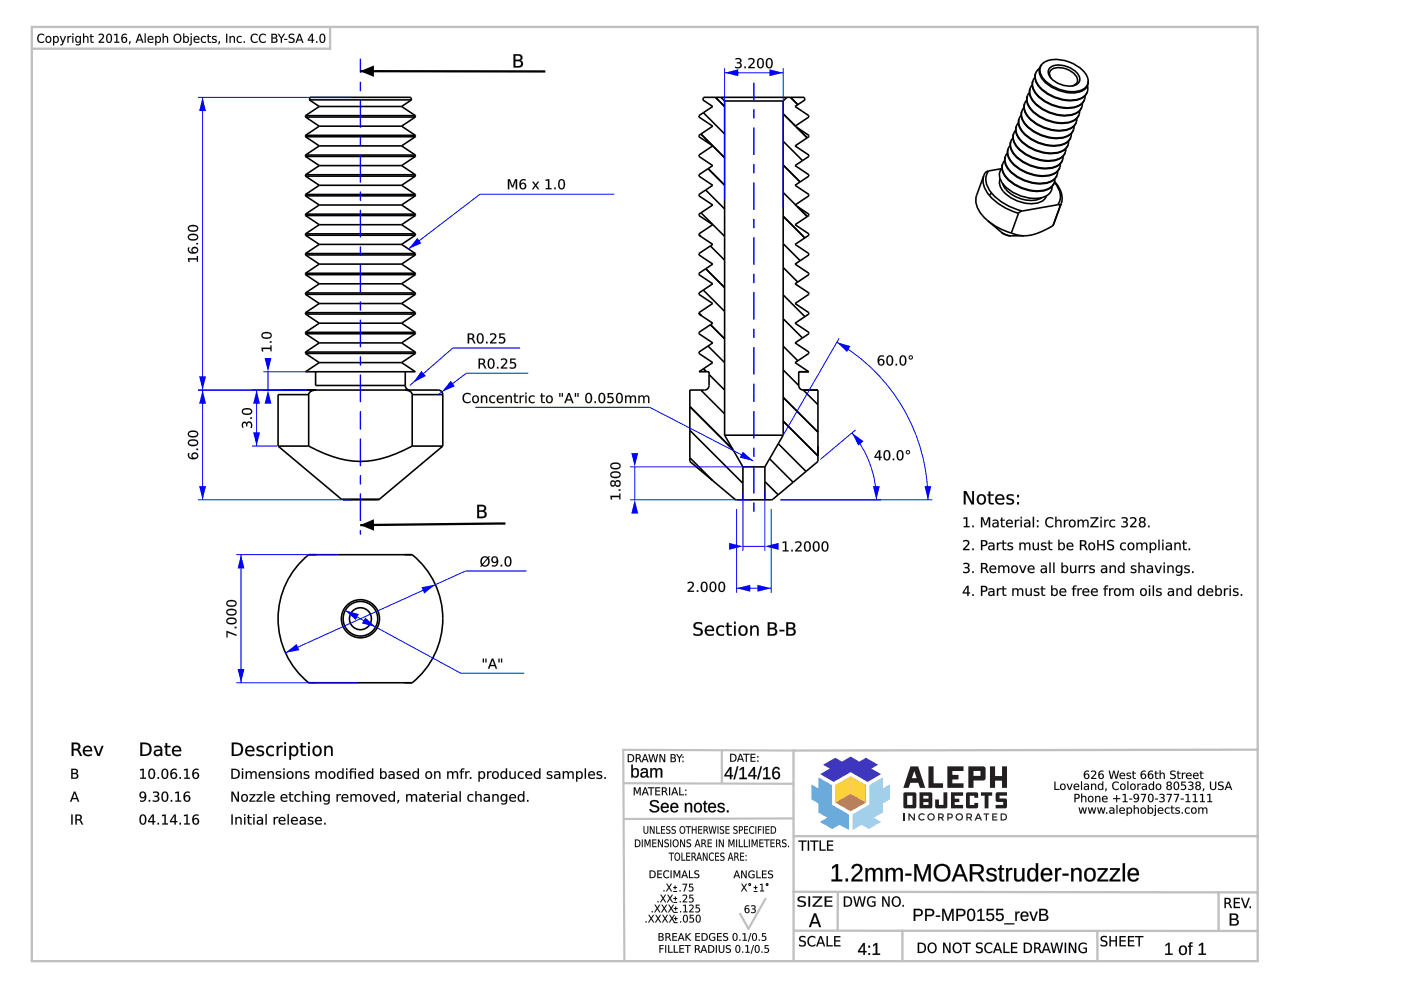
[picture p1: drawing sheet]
<svg xmlns="http://www.w3.org/2000/svg" width="297mm" height="210mm" viewBox="0 0 297 210" stroke-linecap="round" stroke-linejoin="round" font-family="sans-serif">
<g fill="none" stroke="#000" stroke-width=".34">
<path d="M64.8 24.5h23.3M64.8 24.8h23.3M64.8 28.7h23.3M64.8 29h23.3M64.8 32.9h23.3M64.8 33.2h23.3M64.8 37h23.3M64.8 37.3h23.3M64.8 24.5v.3M64.8 28.7v.3M64.8 32.9v.3M64.8 37v.3"/>
<path d="M64.8 24.8l2.9 2M64.8 29l2.9 1.9M64.8 33.2l2.9 1.9M64.8 37.3l2.9 2M65.6 21.2l.1-.6h21.4l.2 .6M65.6 21.2h21.7M65.6 21.2l2.1 1.4M67.7 22.6h17.4M67.7 26.8h17.4M67.7 30.9h17.4M67.7 35.1h17.4M67.7 39.3h17.4"/>
<path d="M67.7 22.6l-2.9 1.9M67.7 26.8l-2.9 1.9M67.7 30.9l-2.9 2M67.7 35.1l-2.9 1.9M67.7 39.3l-2.9 1.9M85.1 22.6l3 1.9M85.1 26.8l3 1.9M85.1 30.9l3 2M85.1 35.1l3 1.9M85.1 39.3l3 1.9M87.3 21.2l-2.2 1.4M88.1 24.5v.3"/>
<path d="M88.1 28.7v.3M88.1 32.9v.3M88.1 37v.3M88.1 24.8l-3 2M88.1 29l-3 1.9M88.1 33.2l-3 1.9M88.1 37.3l-3 2M148.6 28.4l-.4 .3v.3l2.9 1.9-2.9 2v.3l2.9 1.9-1 .7M148.6 28.4l5 5M149.1 23.9l-.9 .6v.3l2.9 2-2.5 1.6M149.1 23.9l4.5 4.5M150.1 35.8l-1.9 1.2v.3l2.9 2-1.5 1"/>
<path d="M150.1 35.8l3.5 3.5M151.7 20.6l1.9 2M152.9 20.6h13.9M152.9 20.6h-3.7l-.2 .6 2.1 1.4-2 1.3M152.9 20.6l.7 .8M153.6 21.4h12.4M153.6 21.4v70.9M166 35l3.6 3.6M166 21.4v70.9M166 24.1l2.6 2.6M166 29.9l4.2 4.2M166.8 20.6l3.7 .1a.54 .54 0 0 1-.4 .9l-.9 .6"/>
<path d="M166.8 20.6l-.8 .8M167.6 20.6l1.6 1.6M168.6 26.7l.3 .3M168.9 27l2.2 2.2M168.9 27l2.6 1.7v.3l-.4 .2M169.2 22.2l-.6 .4 2.9 1.9v.3l-2.9 1.9M169.6 38.6l-1 .7 2.9 1.9v.3l-2.8 1.9M170.2 34.1l-1.6 1 2.9 1.9v.3l-1.9 1.3M171.1 29.2l-2.5 1.7 2.9 2v.3l-1.3 .9M64.8 41.2h23.3M64.8 41.5h23.3M64.8 45.4h23.3"/>
<path d="M64.8 45.7h23.3M64.8 49.6h23.3M64.8 49.9h23.3M64.8 53.8h23.3M64.8 54.1h23.3M64.8 58.2h23.3M64.8 57.9h23.3M64.8 41.2v.3M64.8 45.4v.3M64.8 49.6v.3M64.8 53.8v.3M64.8 57.9v.3"/>
<path d="M64.8 41.5l2.9 2M64.8 45.7l2.9 1.9M64.8 49.9l2.9 1.9M64.8 58.2l2.9 2M64.8 54.1l2.9 1.9M67.7 43.5h17.4M67.7 47.6h17.4M67.7 51.8h17.4M67.7 56h17.4M67.7 43.5l-2.9 1.9M67.7 47.6l-2.9 2M67.7 51.8l-2.9 2"/>
<path d="M67.7 56l-2.9 1.9M85.1 43.5l3 1.9M85.1 47.6l3 2M85.1 51.8l3 2M85.1 56l3 1.9M88.1 41.2v.3M88.1 45.4v.3M88.1 49.6v.3M88.1 53.8v.3M88.1 57.9v.3M88.1 41.5l-3 2M88.1 45.7l-3 1.9"/>
<path d="M88.1 49.9l-3 1.9M88.1 58.2l-3 2M88.1 54.1l-3 1.9M148.2 49.7l.4 .5M148.6 45.1l-.4 .3v.3l2.9 1.9-2.9 2v.3l.4 .3M148.6 45.1l5 5M148.6 50.2l2.5 1.6-.5 .3M149.6 40.3l-1.4 .9v.3l2.9 2-2.5 1.6M149.6 40.3l4 4M149.6 57l-1.4 .9v.3l2.9 2-2 1.3M149.6 57l4 4M150.6 52.1l-2.4 1.7v.3l2.9 1.9-1.5 1"/>
<path d="M150.6 52.1l3 3.1M166 40.8l2.7 2.6M166 45.9l4.6 4.5M166 51.7l3.7 3.6M166 56.7l3.1 3.1M168.7 43.4l.3 .3M169 43.7l2.5 1.7v.3l-.3 .2M169 43.7l2.2 2.2M169.1 59.8l-.5 .4 2.3 1.6a.63 .63 0 0 1 .6 .6l-2.9 1.9 2.9 2v.3l-.8 .5M169.7 55.3l-1.1 .7 2.9 1.9v.3l-2.4 1.6M170.6 50.4l-2 1.4 2.9 2v.3l-1.8 1.2M171.2 45.9l-2.6 1.7 2.9 2v.3l-.9 .5"/>
<path d="M64.8 74.9h23.3M64.8 74.6h23.3M64.8 70.8h23.3M64.8 70.5h23.3M64.8 66.6h23.3M64.8 66.3h23.3M64.8 62.4h23.3M64.8 62.1h23.3M64.8 62.1v.3M64.8 66.3v.3M64.8 70.5v.3M64.8 74.6v.3"/>
<path d="M64.8 74.9l2.9 2M64.8 70.8l2.9 1.9M64.8 66.6l2.9 1.9M64.8 62.4l2.9 1.9M66.9 78.8v2.9h19M67.7 76.9l-2.9 1.9h23.3l-3-1.9M67.7 76.9h17.4M67.7 72.7h17.4M67.7 68.5h17.4M67.7 64.3h17.4M67.7 60.2h17.4M67.7 72.7l-2.9 1.9"/>
<path d="M67.7 68.5l-2.9 2M67.7 64.3l-2.9 2M67.7 60.2l-2.9 1.9M85.1 72.7l3 1.9M85.1 68.5l3 2M85.1 64.3l3 2M85.1 60.2l3 1.9M85.9 78.8v2.9M88.1 62.1v.3M88.1 66.3v.3M88.1 70.5v.3M88.1 74.6v.3"/>
<path d="M88.1 74.9l-3 2M88.1 70.8l-3 1.9M88.1 66.6l-3 1.9M88.1 62.4l-3 1.9M148.2 66.4l.5 .5M148.7 66.9l2.4 1.6-.5 .3M149.1 61.5l-.9 .6v.3l2.9 1.9-2.9 2v.3l.5 .3M149.1 61.5l4.5 4.5M149.1 78.2l-.9 .6h2.1v2.9a.97 .97 0 0 1-.9 1h-3.1v15.1l4.8 4.1M149.1 78.2l.7 .6M150.1 73.4l-1.9 1.2v.3l2.9 2-2 1.3M150.1 73.4l3.5 3.5"/>
<path d="M150.3 79.4l3.3 3.3M150.6 68.8l-2.4 1.7v.3l2.9 1.9-1 .7M150.6 68.8l3 3M166 62.5l4.7 4.6M166 67.6l4.1 4.1M166 73.4l3.2 3.1M166 78.4l3.3 3.3M169.2 76.5l-.6 .4 2.9 1.9M169.3 78.8h2.2M169.3 78.8v2.9M170.1 71.7l-1.5 1 2.9 1.9v.3l-2.3 1.6M170.7 67.1l-2.1 1.4 2.9 2v.3l-1.4 .9"/>
<path d="M59 94.6h6.4M59 94.6l13.4 11.2h8.1M59.9 82.7h7.2zM65.4 94.6a21.2 21.2 0 0 0 13.9 3 26.8 26.8 0 0 0 8.1-3M65.4 83.7h-6.4v10.9M65.4 83.7v10.9M67.1 82.7l-.9 .1a1.01 1.01 0 0 0-.8 .9M67.1 82.7h18.7M85.8 82.7l.8 .1a1.01 1.01 0 0 1 .8 .9M85.8 82.7h5.7a3.3 3.3 0 0 1 2.1 .3l.3 .7M85.9 81.7a.97 .97 0 0 0 1 1M87.4 94.6h6.5"/>
<path d="M87.4 83.7h6.5M87.4 83.7v10.9M93.9 94.6l-13.4 11.2M93.9 83.7v10.9M146.3 86.2l9.1 9.1M146.3 91.2l11.2 11.3M146.3 97.1l4.8 4.8M148.6 82.7l5 5M153.6 92.3h12.4M153.6 92.3l1.8 3M155.4 95.3l2.1 3.7M157.5 99h4.7"/>
<path d="M157.5 99v7M162.2 99v7M163.2 97.3l-1 1.7M163.2 97.3h.1M163.2 97.3l5 5M165 94.1l-1.8 3.2M165 94.1l5.9 5.9M166 92.3l-1 1.8M166 89.3l7.4 7.4v-2.1M166 84.3l7.4 7.3M169.3 81.7a.98 .98 0 0 0 1 1M170.3 82.7h3.1"/>
<path d="M170.3 82.7l3.1 3.1M170.9 100l-2.7 2.3M173.4 82.7v15.1l-2.5 2.2M65.4 117.6h22M65.4 117.6a17.5 17.5 0 0 0 0 27.2M65.4 117.6h1.7M80.5 105.8l-.4 .2h-7.3M85.8 117.6h1.6M87.4 117.6a17.5 17.5 0 0 1 0 27.2M151.1 101.9l4.7 3.9 .4 .2h1.3M157.5 102.5h.1M157.5 106h4.7"/>
<path d="M162.2 102.1h.1M162.2 102.1l2.8 2.8M165 104.9a2.48 2.48 0 0 1-2.8 1.1M165 104.9h.1M168.2 102.3l-3.2 2.6M65.4 144.8h22M65.4 144.8h1.7M85.8 144.8h1.6"/>
<circle cx="76.4" cy="131.2" r="4"/>
<circle cx="76.4" cy="131.2" r="2.33"/>
<circle cx="76.4" cy="131.2" r="3.7"/>
</g>
<path d="M96 73.8l-9.1 7.9" fill="none" stroke="#00f" stroke-width=".21"/>
<path d="M89.3 78.6l1 1.1-2.7 1.4z" fill="#00f"/>
<path d="M96 73.8h14.3M98.9 79.1l-6 4.6" fill="none" stroke="#00f" stroke-width=".21"/>
<g fill="#000">
<path d="M99.2 70.7h.6a.59 .59 0 0 1 .7 .4 .59 .59 0 0 1-.3 .7l.6 1h-.3l-.4-.7-.3-.2h-.3v.9h-.3zM99.5 70.9v.8h.3a.38 .38 0 0 0 .4-.4 .38 .38 0 0 0-.4-.4zM101.6 70.9a1.22 1.22 0 0 0 .2 1.7 1.08 1.08 0 0 0 0-1.7zM101.4 70.8a.79 .79 0 0 1 .9 .1 .79 .79 0 0 1 .2 .9 .79 .79 0 0 1-.7 1.1 .79 .79 0 0 1-.7-1.1l.1-.6zM103.1 72.5h.3v.3h-.3zM103.9 70.8a.74 .74 0 0 1 1-.1 .74 .74 0 0 1 .2 .9l-.9 1h1v.2h-1.3v-.2l.6-.6a.53 .53 0 0 0 .4-.6 .53 .53 0 0 0-.5-.5l-.5 .2zM105.9 70.7h1.1v.2h-.9v.6a.78 .78 0 0 1 1.1 .8 .78 .78 0 0 1-1.3 .5h-.1v-.3a.56 .56 0 0 0 .8 0 .56 .56 0 0 0-.1-.8l-.6 .1z"/>
<path d="M99.2 70.7h.6a.61 .61 0 0 1 .7 .4 .61 .61 0 0 1-.3 .7l.6 1h-.3l-.5-.8-.5-.1v.9h-.3zM99.2 70.7v2.1h.3l-.1-.9 .6 .1 .5 .8h.3l-.7-1a.58 .58 0 0 0 .4-.7 .58 .58 0 0 0-.7-.4zM99.5 70.9v.8h.3a.36 .36 0 0 0 .4-.4 .36 .36 0 0 0-.4-.4zM99.4 70.9h.4a.39 .39 0 0 1 .4 .4 .39 .39 0 0 1-.4 .4h-.4zM101.6 70.9a1.22 1.22 0 0 0 .2 1.7 1.07 1.07 0 0 0 0-1.7zM101.6 71a.55 .55 0 0 1 .6 .1 .55 .55 0 0 1 .1 .7 .55 .55 0 0 1-.1 .6 .55 .55 0 0 1-.6 .1 1.62 1.62 0 0 1 0-1.5zM101.4 70.8a.8 .8 0 0 1 .9 0 .8 .8 0 0 1 .3 1 .81 .81 0 0 1-.8 1.1 .81 .81 0 0 1-.7-1.1l.1-.7zM101.4 70.8a1.26 1.26 0 0 0 .4 2 1.22 1.22 0 0 0 .2-2.1zM103 72.4h.4v.4h-.4zM103.1 72.5v.3h.3v-.3zM103.9 70.8a.76 .76 0 0 1 1-.1 .76 .76 0 0 1 .2 .9l-.9 1h1.1v.2h-1.4a.57 .57 0 0 1 .4-.7l.2-.2a.51 .51 0 0 0 .4-.5 .51 .51 0 0 0-.5-.5l-.5 .2zM103.9 70.8v.3a.53 .53 0 0 1 .8-.2 .53 .53 0 0 1 0 .9l-.8 .8v.2h1.3v-.2h-1l.8-.8a.69 .69 0 0 0 0-1 .69 .69 0 0 0-.9-.1zM105.8 70.7h1.2v.2h-.9v.6a.77 .77 0 0 1 1.1 .7 .77 .77 0 0 1-1.1 .6h-.3v-.3a.55 .55 0 0 0 .8 0 .55 .55 0 0 0-.1-.8l-.7 .1zM105.9 70.7v1.1a.58 .58 0 0 1 .8-.1 .58 .58 0 0 1 0 .8 .58 .58 0 0 1-.8 0h-.1v.2a.81 .81 0 0 0 1 0 .81 .81 0 0 0 .1-1.1l-.3-.2-.5 .1v-.6h.9v-.2z"/>
</g>
<path d="M95.6 80.7l.8 1.2-2.7 1.2z" fill="#00f"/>
<path d="M98.9 79.1h13.1M133.6 99h25.7M134.6 99v7M133.6 106h25.8" fill="none" stroke="#00f" stroke-width=".21"/>
<g fill="#000">
<path d="M101.5 76h.6a.59 .59 0 0 1 .7 .4 .59 .59 0 0 1-.3 .8l.6 .9h-.3l-.4-.7-.3-.2h-.3v.9h-.3zM101.8 76.3v.7h.3a.38 .38 0 0 0 .4-.4 .38 .38 0 0 0-.4-.3zM103.9 76.3a1.22 1.22 0 0 0 .2 1.7 1.08 1.08 0 0 0 0-1.8zM103.7 76.1a.79 .79 0 0 1 .9 .1 .79 .79 0 0 1 .3 .9 .79 .79 0 0 1-.8 1.1 .79 .79 0 0 1-.7-1.1l.1-.6zM105.4 77.8h.3v.3h-.3zM106.2 76.1a.74 .74 0 0 1 1-.1 .74 .74 0 0 1 .2 1l-.9 .9h1v.2h-1.3v-.2l.6-.6a.53 .53 0 0 0 .4-.6 .53 .53 0 0 0-.5-.5l-.5 .2zM108.2 76h1.1v.3h-.9v.5a.78 .78 0 0 1 1.1 .8 .78 .78 0 0 1-1.3 .5h-.1v-.3a.56 .56 0 0 0 .8 .1 .56 .56 0 0 0-.1-.9l-.6 .1z"/>
<path d="M101.5 76h.6a.61 .61 0 0 1 .7 .4 .61 .61 0 0 1-.3 .8l.7 1h-.4l-.5-.9-.5-.1v1h-.3zM101.5 76v2.1h.3l-.1-.9 .7 .1 .4 .8h.3l-.7-.9a.58 .58 0 0 0 .4-.8 .58 .58 0 0 0-.7-.4zM101.8 76.3v.7h.3a.36 .36 0 0 0 .4-.4 .36 .36 0 0 0-.4-.3zM101.7 76.2h.4a.39 .39 0 0 1 .5 .4 .39 .39 0 0 1-.5 .4h-.4zM103.9 76.3a1.22 1.22 0 0 0 .2 1.6 1.07 1.07 0 0 0 0-1.7zM103.9 76.3a.55 .55 0 0 1 .6 .1 .55 .55 0 0 1 .1 .7 .55 .55 0 0 1-.1 .7 .55 .55 0 0 1-.6 .1 1.62 1.62 0 0 1 0-1.6zM103.7 76.1a.8 .8 0 0 1 .9 .1 .8 .8 0 0 1 .3 .9 .81 .81 0 0 1-.8 1.1 .81 .81 0 0 1-.7-1.1l.1-.6zM103.7 76.1a1.26 1.26 0 0 0 .4 2.1 1.22 1.22 0 0 0 .2-2.2zM105.4 77.8h.3v.4h-.3zM105.4 77.8v.3h.3v-.3zM106.2 76.1a.76 .76 0 0 1 1-.1 .76 .76 0 0 1 .2 1l-.9 .9h1.1v.3h-1.4a.57 .57 0 0 1 .4-.8l.2-.1a.51 .51 0 0 0 .4-.6 .51 .51 0 0 0-.5-.4l-.5 .1zM106.2 76.1v.3a.53 .53 0 0 1 .8-.1 .53 .53 0 0 1 0 .8l-.8 .8v.2h1.3v-.2h-1l.8-.8a.69 .69 0 0 0 0-1 .69 .69 0 0 0-.9 0zM108.2 76h1.1v.3h-.9v.5a.77 .77 0 0 1 1.1 .7 .77 .77 0 0 1-1.1 .7l-.3-.1v-.3a.55 .55 0 0 0 .8 .1 .55 .55 0 0 0-.1-.9l-.6 .1zM108.2 76v1.1a.58 .58 0 0 1 .8-.1 .58 .58 0 0 1 0 .9 .58 .58 0 0 1-.8 0l-.1-.1v.3a.81 .81 0 0 0 1.1-.1 .81 .81 0 0 0 0-1.1l-.3-.1h-.5v-.5h.9v-.3z"/>
<path d="M159.8 81.3v2zM159.8 73.6v5.8zM159.8 69.7v1.9zM159.8 61.9v5.9zM159.8 58.1v1.9zM159.8 50.3v5.8zM159.8 46.4v2zM159.8 38.7v5.8zM159.8 34.8v1.9zM159.8 27v5.9zM159.8 23.2v1.9zM159.8 17.6v3.6z"/>
<path d="M159.8 83.3v1.9zM159.8 87.2v5.8zM159.8 94.9v2zM159.8 98.8v5.8zM159.8 106.6v1.9z"/>
</g>
<g fill="none" stroke="#00f" stroke-width=".29">
<path d="M159.8 17.6v3.6M159.8 23.2v1.9M159.8 27v5.9M159.8 34.8v1.9M159.8 38.7v5.8M159.8 46.4v2M159.8 50.3v5.8M159.8 58.1v1.9M159.8 61.9v5.9M159.8 69.7v1.9M159.8 73.6v5.8M159.8 81.3v3.9"/>
<path d="M159.8 87.2v5.8M159.8 94.9v2M159.8 98.8v5.8M159.8 106.6v1.9"/>
</g>
<g fill="#00f">
<path d="M133.9 96.1h1.4l-.7 2.9z"/>
<path d="M134.6 106l.7 2.9h-1.4z"/>
</g>
<g fill="#000">
<path d="M129.4 105.1h1.9v-.5h.3v1.3h-.3v-.5h-1.6l.1 .5h-.3zM129.4 105.1l.1 .8h.3l-.1-.5h1.6v.5h.2v-1.3h-.2v.5zM131.2 103.7h.4v.4h-.4zM131.2 103.8v.3h.3v-.3zM130.6 102.5a.42 .42 0 0 0 .8 0 .42 .42 0 0 0-.8 0zM130.5 102.5a.45 .45 0 0 1 .9 0 .45 .45 0 0 1-.9 0zM129.5 102a.5 .5 0 0 1 .5-.2 .5 .5 0 0 1 .4 .4 .58 .58 0 0 1 .5-.4 .58 .58 0 0 1 .6 .3 .67 .67 0 0 1-.1 1 .67 .67 0 0 1-1-.3 .52 .52 0 0 1-.5 .4 .52 .52 0 0 1-.5-.5zM129.5 102a.61 .61 0 0 0 0 .9 .61 .61 0 0 0 .8 .1l.1-.3a.64 .64 0 0 0 1 .4 .64 .64 0 0 0 .1-1 .57 .57 0 0 0-.6-.3 .57 .57 0 0 0-.5 .5 .49 .49 0 0 0-.3-.4 .49 .49 0 0 0-.6 .1zM129.6 102.5a.37 .37 0 0 0 .7 0 .37 .37 0 0 0-.7 0zM129.6 102.5a.4 .4 0 0 1 .8 0 .4 .4 0 0 1-.8 0zM129.7 100.5a.57 .57 0 0 0 .2 .5 .57 .57 0 0 0 .6 .1h.3a.44 .44 0 0 0 .5-.4 .44 .44 0 0 0-.5-.5l-.8 .1zM129.7 100.4a1.17 1.17 0 0 1 1.7 .3 1.09 1.09 0 0 1-1.8 0zM129.5 100.2a1.29 1.29 0 0 1 2.1 .5 1.25 1.25 0 0 1-2.2 .2zM129.5 100.3a.78 .78 0 0 0 .1 .9 .78 .78 0 0 0 .9 .2 .78 .78 0 0 0 1.1-.7 .78 .78 0 0 0-1.1-.8l-.6 .1zM129.7 98.6a.57 .57 0 0 0 .2 .6 .57 .57 0 0 0 .6 0h.3a.44 .44 0 0 0 .5-.4 .44 .44 0 0 0-.5-.4h-.8zM129.7 98.5a1.17 1.17 0 0 1 1.7 .3 1.09 1.09 0 0 1-1.8 0zM129.5 98.4a1.29 1.29 0 0 1 2.1 .4 1.25 1.25 0 0 1-2.2 .2zM129.5 98.4a.78 .78 0 0 0 .1 .9 .78 .78 0 0 0 .9 .2 .78 .78 0 0 0 1.1-.7 .78 .78 0 0 0-1.1-.7l-.6 .1z"/>
<path d="M129.4 105.1h1.9v-.5h.2v1.3h-.2v-.5h-1.6l.1 .5h-.3zM131.2 103.8h.3v.3h-.3zM130.5 102.5a.45 .45 0 0 0 .9 0 .45 .45 0 0 0-.9 0zM129.5 102l.6-.1 .3 .3a.66 .66 0 0 1 1-.3 .66 .66 0 0 1 .1 1 .59 .59 0 0 1-.6 .3 .59 .59 0 0 1-.5-.4 .59 .59 0 0 1-.9 .3 .59 .59 0 0 1 0-.9zM129.6 102.5a.38 .38 0 0 0 .7 0 .38 .38 0 0 0-.7 0zM129.7 100.4l-.1 .1a.87 .87 0 0 0 1.4 .5 .43 .43 0 0 0 .3-.5 .43 .43 0 0 0-.5-.3zM129.5 100.3a1.27 1.27 0 0 1 2.1 .4 1.23 1.23 0 0 1-2.2 .2zM129.7 98.5l-.1 .2a.87 .87 0 0 0 1.4 .5 .43 .43 0 0 0 .3-.6 .43 .43 0 0 0-.5-.2zM129.5 98.4a1.27 1.27 0 0 1 2.1 .4 1.23 1.23 0 0 1-2.2 .2z"/>
</g>
<path d="M157.5 104.4v12.4M157.5 115.8h4.7M162.2 104v12.8" fill="none" stroke="#00f" stroke-width=".21"/>
<g fill="#00f">
<path d="M162.2 115.8l2.9-.7v1.5z"/>
<path d="M154.6 115.1l2.9 .7-2.9 .8z"/>
</g>
<g fill="#000">
<path d="M165.9 114.9l.8-.1v1.9h.5v.2h-1.2v-.2h.4v-1.6l-.5 .1zM167.8 116.6h.3v.3h-.3zM168.6 114.9a.74 .74 0 0 1 1-.1 .74 .74 0 0 1 .2 .9l-.8 1h1v.2h-1.4v-.2l.6-.6a.53 .53 0 0 0 .4-.6 .53 .53 0 0 0-.5-.5l-.5 .2zM171 115a1.22 1.22 0 0 0 .2 1.7 1.08 1.08 0 0 0 0-1.7zM170.8 114.9a.79 .79 0 0 1 .9 .1 .79 .79 0 0 1 .2 .9 .79 .79 0 0 1-.7 1.1 .79 .79 0 0 1-.7-1.1v-.6zM172.9 115a1.22 1.22 0 0 0 .1 1.7 1.08 1.08 0 0 0 0-1.7zM172.6 114.9a.79 .79 0 0 1 1 .1 .79 .79 0 0 1 .2 .9 .79 .79 0 0 1-.8 1.1 .79 .79 0 0 1-.7-1.1l.1-.6zM174.7 115a1.22 1.22 0 0 0 .2 1.7 1.08 1.08 0 0 0 0-1.7zM174.5 114.9a.79 .79 0 0 1 .9 .1 .79 .79 0 0 1 .2 .9 .79 .79 0 0 1-.7 1.1 .79 .79 0 0 1-.7-1.1l.1-.6z"/>
<path d="M165.9 114.9l.8-.1v1.9h.5v.2h-1.2v-.2h.4v-1.6l-.5 .1zM165.9 114.9v.3l.5-.2v1.7h-.4v.2h1.2v-.2h-.5v-1.9zM167.8 116.5h.3v.4h-.3zM167.8 116.6v.3h.3v-.3zM168.6 114.9a.76 .76 0 0 1 1-.1 .76 .76 0 0 1 .2 .9l-.8 1h1v.2h-1.4a.57 .57 0 0 1 .4-.7l.2-.2a.51 .51 0 0 0 .4-.5 .51 .51 0 0 0-.5-.5l-.5 .2zM168.6 114.9v.3a.53 .53 0 0 1 .8-.2 .53 .53 0 0 1 0 .9l-.8 .8v.2h1.4v-.2h-1.1l.8-.8a.69 .69 0 0 0 .1-1 .69 .69 0 0 0-1 0zM171 115.1a1.22 1.22 0 0 0 .2 1.6 1.07 1.07 0 0 0 0-1.7zM170.9 115.1a.55 .55 0 0 1 .7 .1 .55 .55 0 0 1 0 .7 .55 .55 0 0 1 0 .6 .55 .55 0 0 1-.7 .1 1.62 1.62 0 0 1 0-1.5zM170.8 114.9a.8 .8 0 0 1 .9 .1 .8 .8 0 0 1 .2 .9 .81 .81 0 0 1-.7 1.1 .81 .81 0 0 1-.8-1.1l.1-.6zM170.8 114.9a1.26 1.26 0 0 0 .4 2 1.22 1.22 0 0 0 .2-2.1zM172.9 115.1a1.22 1.22 0 0 0 .1 1.6 1.07 1.07 0 0 0 0-1.7zM172.8 115.1a.55 .55 0 0 1 .7 .1 .55 .55 0 0 1 0 .7 .55 .55 0 0 1 0 .6 .55 .55 0 0 1-.7 .1 1.62 1.62 0 0 1 0-1.5zM172.6 114.9a.8 .8 0 0 1 1 .1 .8 .8 0 0 1 .2 .9 .81 .81 0 0 1-.8 1.1 .81 .81 0 0 1-.7-1.1l.1-.6zM172.7 114.9a1.26 1.26 0 0 0 .3 2 1.22 1.22 0 0 0 .3-2.1zM174.7 115.1a1.22 1.22 0 0 0 .2 1.6 1.07 1.07 0 0 0 0-1.7zM174.7 115.1a.55 .55 0 0 1 .6 .1 .55 .55 0 0 1 .1 .7 .55 .55 0 0 1-.1 .6 .55 .55 0 0 1-.6 .1 1.62 1.62 0 0 1 0-1.5zM174.5 114.9a.8 .8 0 0 1 .9 .1 .8 .8 0 0 1 .3 .9 .81 .81 0 0 1-.8 1.1 .81 .81 0 0 1-.7-1.1v-.6zM174.5 114.9a1.26 1.26 0 0 0 .4 2 1.22 1.22 0 0 0 .2-2.1z"/>
</g>
<path d="M180.6 91.8a22.1 22.1 0 0 1 5.2 14.2M181.4 91.2l-7.5 6.2M165.4 106h21.4" fill="none" stroke="#00f" stroke-width=".21"/>
<g fill="#00f">
<path d="M185.1 103.1h1.4l-.7 2.9z"/>
<path d="M180.6 91.8l2.5 1.7-1.1 1z"/>
</g>
<g fill="#000">
<path d="M186.4 95.7l-.8 1.1h.8zM186.3 95.5h.3v1.3h.3v.3h-.3v.5h-.2v-.5h-1v-.3zM187.8 95.7a1.22 1.22 0 0 0 .2 1.7 1.08 1.08 0 0 0 0-1.7zM187.6 95.6a.79 .79 0 0 1 1 0 .79 .79 0 0 1 .2 .9 .79 .79 0 0 1-.8 1.1 .79 .79 0 0 1-.7-1.1l.1-.6zM189.3 97.2h.3v.4h-.3zM190.6 95.7a1.22 1.22 0 0 0 .2 1.7 1.08 1.08 0 0 0 0-1.7zM190.4 95.6a.79 .79 0 0 1 .9 0 .79 .79 0 0 1 .3 .9 .79 .79 0 0 1-.8 1.1 .79 .79 0 0 1-.7-1.1l.1-.6zM192.2 95.9a.3 .3 0 0 0 .6 0 .3 .3 0 0 0-.6 0zM192 95.9a.5 .5 0 0 1 1 0 .5 .5 0 0 1-1 0z"/>
<path d="M186.3 95.7l-.7 1.2 .8-.1zM186.4 95.7v1.2h-.8zM186.3 95.5h.4l-.1 1.3h.4v.3h-.4l.1 .5h-.4l.1-.5h-1v-.3zM186.3 95.5l-.9 1.3v.3h1v.5h.2v-.5h.3v-.3l-.3 .1v-1.4zM187.9 95.7a1.22 1.22 0 0 0 .1 1.7 1.07 1.07 0 0 0 0-1.7zM187.8 95.7a.55 .55 0 0 1 .6 .2 .55 .55 0 0 1 .1 .6 .55 .55 0 0 1-.1 .7 .55 .55 0 0 1-.6 .1 1.62 1.62 0 0 1 0-1.6zM187.6 95.5a.8 .8 0 0 1 1 .1 .8 .8 0 0 1 .2 .9 .81 .81 0 0 1-.8 1.1 .81 .81 0 0 1-.7-1.1l.1-.6zM187.6 95.6a1.26 1.26 0 0 0 .4 2 1.22 1.22 0 0 0 .3-2.1zM189.3 97.2h.3v.4h-.3zM189.3 97.2v.4h.3v-.4zM190.6 95.7a1.22 1.22 0 0 0 .2 1.7 1.07 1.07 0 0 0 0-1.7zM190.6 95.7a.55 .55 0 0 1 .6 .2 .55 .55 0 0 1 .1 .6 .55 .55 0 0 1-.1 .7 .55 .55 0 0 1-.6 .1 1.62 1.62 0 0 1 0-1.6zM190.4 95.5a.8 .8 0 0 1 1 .1 .8 .8 0 0 1 .2 .9 .81 .81 0 0 1-.8 1.1 .81 .81 0 0 1-.7-1.1l.1-.6zM190.4 95.6a1.26 1.26 0 0 0 .4 2 1.22 1.22 0 0 0 .2-2.1zM192.2 95.9a.3 .3 0 0 0 .6 0 .3 .3 0 0 0-.6 0zM192.2 95.9a.3 .3 0 0 1 .6 0 .3 .3 0 0 1-.6 0zM192 95.9a.5 .5 0 0 1 1 0 .5 .5 0 0 1-1 0zM192.1 95.9a.44 .44 0 0 0 .8 0 .44 .44 0 0 0-.8 0z"/>
</g>
<path d="M177.4 72.6a38.6 38.6 0 0 1 19.3 33.4M177.9 71.7l-11.9 20.7M165.4 106h32.3" fill="none" stroke="#00f" stroke-width=".21"/>
<g fill="#00f">
<path d="M196 103.1h1.5l-.8 2.9z"/>
<path d="M177.4 72.6l2.9 .8-.7 1.2z"/>
</g>
<g fill="#000">
<path d="M186.4 76.8a.47 .47 0 0 0 .9 0 .47 .47 0 0 0-.9 0zM186.3 75.6l.6-.3 .5 .1v.3a.67 .67 0 0 0-.8 0 .67 .67 0 0 0-.3 .6 .7 .7 0 0 1 1.1 .2 .7 .7 0 0 1-.3 1 .7 .7 0 0 1-1-.5v-.9zM188.5 75.6a1.22 1.22 0 0 0 .1 1.7 1.08 1.08 0 0 0 0-1.7zM188.2 75.5a.79 .79 0 0 1 1 0 .79 .79 0 0 1 .2 .9 .79 .79 0 0 1-.8 1.1 .79 .79 0 0 1-.7-1.1l.1-.6zM189.9 77.1h.3v.4h-.3zM191.2 75.6a1.22 1.22 0 0 0 .2 1.7 1.08 1.08 0 0 0 0-1.7zM191 75.5a.79 .79 0 0 1 1 0 .79 .79 0 0 1 .2 .9 .79 .79 0 0 1-.8 1.1 .79 .79 0 0 1-.7-1.1l.1-.6zM192.8 75.8a.3 .3 0 0 0 .6 0 .3 .3 0 0 0-.6 0zM192.7 75.8a.45 .45 0 0 1 .9 0 .45 .45 0 0 1-.9 0z"/>
<path d="M186.4 76.8a.46 .46 0 0 0 .9 0 .46 .46 0 0 0-.9 0zM186.3 76.8a.5 .5 0 0 1 1 0 .5 .5 0 0 1-1 0zM186.3 75.6a.96 .96 0 0 1 1.1-.2v.3a.65 .65 0 0 0-.7 0 .65 .65 0 0 0-.3 .6h-.1a.64 .64 0 0 1 1.1 0 .75 .75 0 0 1-.3 1.2 .75 .75 0 0 1-1-.7v-.7zM186.3 75.6a1.07 1.07 0 0 0-.3 1.2 1.07 1.07 0 0 0 1 .7 .69 .69 0 0 0 .5-1.1 .69 .69 0 0 0-1.2 0 .68 .68 0 0 1 .3-.7 .68 .68 0 0 1 .8 0v-.3l-.5-.1zM188.5 75.6a1.22 1.22 0 0 0 .1 1.7 1.07 1.07 0 0 0 0-1.7zM188.4 75.6a.55 .55 0 0 1 .7 .2 .55 .55 0 0 1 0 .6 .55 .55 0 0 1 0 .7 .55 .55 0 0 1-.7 .1 1.62 1.62 0 0 1 0-1.6zM188.2 75.4a.8 .8 0 0 1 1 .1 .8 .8 0 0 1 .2 .9 .81 .81 0 0 1-.8 1.1 .81 .81 0 0 1-.7-1.1l.1-.6zM188.3 75.5a1.26 1.26 0 0 0 .3 2 1.22 1.22 0 0 0 .3-2.1zM189.9 77.1h.3v.4h-.3zM189.9 77.1v.4h.3v-.4zM191.3 75.6a1.22 1.22 0 0 0 .1 1.7 1.07 1.07 0 0 0 0-1.7zM191.2 75.6a.55 .55 0 0 1 .6 .2 .55 .55 0 0 1 .1 .6 .55 .55 0 0 1-.1 .7 .55 .55 0 0 1-.6 .1 1.62 1.62 0 0 1 0-1.6zM191 75.4a.8 .8 0 0 1 1 .1 .8 .8 0 0 1 .2 .9 .81 .81 0 0 1-.8 1.1 .81 .81 0 0 1-.7-1.1l.1-.6zM191 75.5a1.26 1.26 0 0 0 .4 2 1.22 1.22 0 0 0 .3-2.1zM192.8 75.8a.3 .3 0 0 0 .6 0 .3 .3 0 0 0-.6 0zM192.8 75.8a.3 .3 0 0 1 .6 0 .3 .3 0 0 1-.6 0zM192.6 75.8a.5 .5 0 0 1 1 0 .5 .5 0 0 1-1 0zM192.7 75.8a.44 .44 0 0 0 .8 0 .44 .44 0 0 0-.8 0z"/>
</g>
<path d="M53.4 82.7h11.7M53.4 94.6h5.3M54.4 82.7v11.9" fill="none" stroke="#00f" stroke-width=".21"/>
<g fill="#00f">
<path d="M54.4 82.7l.7 2.9h-1.4z"/>
<path d="M53.7 91.7h1.4l-.7 2.9z"/>
</g>
<g fill="#000">
<path d="M51.4 89.6a.49 .49 0 0 1 .5-.2 .49 .49 0 0 1 .4 .4 .58 .58 0 0 1 .5-.5 .58 .58 0 0 1 .6 .4l.1 .2a.52 .52 0 0 1-.4 .9 .76 .76 0 0 0-.3-1.1l-.3 .1-.1 .6h-.2v-.3a.33 .33 0 0 0-.4-.4 .33 .33 0 0 0-.3 .4l.1 .6a.57 .57 0 0 1-.3-1zM51.4 89.6l-.1 .8 .1 .3h.2a.61 .61 0 0 1 .4-1l.2 .2v.5h.2a.48 .48 0 0 1 .4-.8 .48 .48 0 0 1 .4 .7l-.1 .4h.3a.75 .75 0 0 0 0-1 .75 .75 0 0 0-1-.1l-.1 .3a.48 .48 0 0 0-.4-.5 .48 .48 0 0 0-.5 .2zM53.1 88.5h.3v.3h-.3zM53.1 88.5v.3h.3v-.3zM51.6 87.1a.57 .57 0 0 0 .2 .5 .57 .57 0 0 0 .6 .1h.2a.44 .44 0 0 0 .6-.4 .44 .44 0 0 0-.6-.5l-.7 .1zM51.6 87a1.17 1.17 0 0 1 1.7 .3 1.09 1.09 0 0 1-1.8 0zM51.4 86.8a1.29 1.29 0 0 1 2.1 .5 1.25 1.25 0 0 1-2.2 .2zM51.4 86.9a.78 .78 0 0 0 .1 .9 .78 .78 0 0 0 .9 .2 .78 .78 0 0 0 1.1-.7 .78 .78 0 0 0-1.1-.8l-.6 .1z"/>
<path d="M51.4 89.6l.6-.2 .3 .4a.67 .67 0 0 1 .9-.3 .67 .67 0 0 1 .2 1v.2h-.3a.57 .57 0 0 0 .1-.7 .57 .57 0 0 0-.7-.2l-.1 .6h-.2v-.3a.35 .35 0 0 0-.4-.4 .35 .35 0 0 0-.3 .4l.1 .6h-.2l-.1-.6zM53.1 88.5h.3v.3h-.3zM51.6 87l-.1 .1a.87 .87 0 0 0 1.4 .5 .43 .43 0 0 0 .3-.5 .43 .43 0 0 0-.6-.3zM51.4 86.9a1.27 1.27 0 0 1 2.1 .4 1.23 1.23 0 0 1-2.2 .2z"/>
</g>
<path d="M55.9 78.8h9.5M56.8 78.8v3.9M55.9 82.7h9.2" fill="none" stroke="#00f" stroke-width=".21"/>
<g fill="#00f">
<path d="M56.8 82.7l.8 2.9h-1.5z"/>
<path d="M56.1 75.9h1.5l-.8 2.9z"/>
</g>
<g fill="#000">
<path d="M55.4 73.7h1.9v-.5h.3v1.3h-.3v-.5h-1.6l.1 .5h-.3zM55.5 73.7l.1 .8h.2l-.1-.5h1.6v.5h.3v-1.3h-.3v.5zM57.2 72.3h.4v.4h-.4zM57.2 72.4v.3h.4v-.3zM55.7 70.9a.57 .57 0 0 0 .2 .6 .57 .57 0 0 0 .6 0h.3a.44 .44 0 0 0 .6-.4 .44 .44 0 0 0-.6-.4h-.8zM55.7 70.9a1.17 1.17 0 0 1 1.7 .2 1.09 1.09 0 0 1-1.8 0zM55.5 70.7a1.29 1.29 0 0 1 2.1 .4 1.25 1.25 0 0 1-2.2 .2zM55.6 70.7a.78 .78 0 0 0 0 .9 .78 .78 0 0 0 .9 .2 .78 .78 0 0 0 1.1-.7 .78 .78 0 0 0-1.1-.7l-.6 .1z"/>
<path d="M55.5 73.7h1.8v-.5h.3v1.3h-.3v-.5h-1.6l.1 .5h-.2zM57.2 72.4h.4v.3h-.4zM55.7 70.9v.1a.87 .87 0 0 0 1.3 .5 .43 .43 0 0 0 .4-.5 .43 .43 0 0 0-.6-.3zM55.5 70.7a1.27 1.27 0 0 1 2.1 .4 1.23 1.23 0 0 1-2.2 .2z"/>
</g>
<path d="M42 20.6h32.5M43 20.6v62.1M42 82.7h23.1" fill="none" stroke="#00f" stroke-width=".21"/>
<g fill="#00f">
<path d="M42.2 79.8h1.5l-.7 2.9z"/>
<path d="M43 20.6l.7 2.9h-1.5z"/>
</g>
<g fill="#000">
<path d="M39.8 54.7h1.9v-.4h.3v1.2h-.3v-.5h-1.6l.1 .6h-.3zM39.9 54.7l.1 .8h.2l-.1-.5h1.7l-.1 .5h.3v-1.2h-.3l.1 .5zM40.8 53a.46 .46 0 0 0 .9 0 .46 .46 0 0 0-.9 0zM40.8 53.1a.5 .5 0 0 1 1 0 .5 .5 0 0 1-1 0zM39.9 52.5h.3a.65 .65 0 0 0 0 .7 .65 .65 0 0 0 .6 .3 .64 .64 0 0 1 .1-1.1 .75 .75 0 0 1 1.1 .5 .75 .75 0 0 1-.7 .9 1.01 1.01 0 0 1-1.2-.2 1.01 1.01 0 0 1-.2-1.1zM39.9 52.5a.98 .98 0 0 0 .2 1.1 .98 .98 0 0 0 1.1 .2 .71 .71 0 0 0 .9-.8 .71 .71 0 0 0-1-.6 .71 .71 0 0 0-.4 1l.2 .1a.68 .68 0 0 1-.7-.3 .68 .68 0 0 1 0-.7zM41.6 51.5h.4v.3h-.4zM41.6 51.5v.3h.4v-.3zM40.1 50.1a.57 .57 0 0 0 .2 .5 .57 .57 0 0 0 .6 .1h.3a.44 .44 0 0 0 .6-.4 .44 .44 0 0 0-.6-.4h-.8zM40.1 50a1.17 1.17 0 0 1 1.7 .3 1.09 1.09 0 0 1-1.8 0zM39.9 49.9a1.29 1.29 0 0 1 2.1 .4 1.25 1.25 0 0 1-2.2 .2zM40 49.9a.78 .78 0 0 0 0 .9 .78 .78 0 0 0 .9 .2 .78 .78 0 0 0 1.1-.7 .78 .78 0 0 0-1.1-.7h-.6zM40.1 48.2a.57 .57 0 0 0 .2 .6 .57 .57 0 0 0 .6 0h.3a.44 .44 0 0 0 .6-.4 .44 .44 0 0 0-.6-.4h-.8zM40.1 48.2a1.17 1.17 0 0 1 1.7 .2 1.09 1.09 0 0 1-1.8 0zM39.9 48a1.29 1.29 0 0 1 2.1 .4 1.25 1.25 0 0 1-2.2 .2zM40 48a.78 .78 0 0 0 0 .9 .78 .78 0 0 0 .9 .2 .78 .78 0 0 0 1.1-.7 .78 .78 0 0 0-1.1-.7l-.6 .1z"/>
<path d="M39.9 54.7h1.8v-.4h.3v1.2h-.3v-.5h-1.6l.1 .5h-.2zM40.8 53a.5 .5 0 0 0 1 0 .5 .5 0 0 0-1 0zM39.9 52.5h.3a.67 .67 0 0 0-.1 .7 .67 .67 0 0 0 .7 .3 .7 .7 0 0 1 .2-1.1 .7 .7 0 0 1 1 .3 .7 .7 0 0 1-.5 1 1.12 1.12 0 0 1-1.7-.9zM41.6 51.5h.4v.3h-.4zM40.1 50v.1a.87 .87 0 0 0 1.3 .6 .43 .43 0 0 0 .4-.6 .43 .43 0 0 0-.6-.3zM39.9 49.9a1.27 1.27 0 0 1 2.1 .4 1.23 1.23 0 0 1-2.1 .2zM40.1 48.2v.1a.87 .87 0 0 0 1.3 .5 .43 .43 0 0 0 .4-.5 .43 .43 0 0 0-.6-.3zM39.9 48a1.27 1.27 0 0 1 2.1 .4 1.23 1.23 0 0 1-2.1 .2z"/>
</g>
<path d="M42 82.7h23.1M43 82.7v23.3M42 106h32.5" fill="none" stroke="#00f" stroke-width=".21"/>
<g fill="#00f">
<path d="M43 82.7l.7 2.9h-1.5z"/>
<path d="M42.2 103.1h1.5l-.7 2.9z"/>
</g>
<g fill="#000">
<path d="M40.8 96.6a.5 .5 0 0 0 1 0 .5 .5 0 0 0-1 0zM39.9 96.1h.3a.67 .67 0 0 0 0 .7 .67 .67 0 0 0 .6 .3 .7 .7 0 0 1 .2-1.1 .7 .7 0 0 1 1 .3 .7 .7 0 0 1-.5 1 1.12 1.12 0 0 1-1.7-.9zM41.6 95.1h.4v.3h-.4zM40.2 93.6l-.1 .1a.87 .87 0 0 0 1.3 .6 .43 .43 0 0 0 .4-.6 .43 .43 0 0 0-.6-.3zM40 93.5a1.27 1.27 0 0 1 2 .4 1.23 1.23 0 0 1-2.1 .2zM40.2 91.8l-.1 .1a.87 .87 0 0 0 1.3 .5 .43 .43 0 0 0 .4-.5 .43 .43 0 0 0-.6-.3zM40 91.6a1.27 1.27 0 0 1 2 .4 1.23 1.23 0 0 1-2.1 .2z"/>
<path d="M40.8 96.6a.46 .46 0 0 0 .9 0 .46 .46 0 0 0-.9 0zM40.8 96.7a.5 .5 0 0 1 1 0 .5 .5 0 0 1-1 0zM39.9 96.1h.3a.65 .65 0 0 0 0 .7 .65 .65 0 0 0 .6 .3 .64 .64 0 0 1 .1-1.1 .75 .75 0 0 1 1.1 .5 .75 .75 0 0 1-.7 .9 1.01 1.01 0 0 1-1.2-.2 1.01 1.01 0 0 1-.2-1.1zM39.9 96.1a.98 .98 0 0 0 .2 1.1 .98 .98 0 0 0 1.2 .2 .71 .71 0 0 0 .8-.8 .71 .71 0 0 0-.9-.6 .71 .71 0 0 0-.5 1l.2 .1a.68 .68 0 0 1-.7-.3 .68 .68 0 0 1 0-.7zM41.6 95.1h.4v.3h-.4zM41.6 95.1v.3h.4v-.3zM40.1 93.7a.57 .57 0 0 0 .2 .5 .57 .57 0 0 0 .6 .1h.3a.44 .44 0 0 0 .6-.4 .44 .44 0 0 0-.6-.4h-.8zM40.1 93.6a1.17 1.17 0 0 1 1.7 .3 1.09 1.09 0 0 1-1.8 0zM39.9 93.5a1.29 1.29 0 0 1 2.1 .4 1.25 1.25 0 0 1-2.2 .2zM40 93.5a.78 .78 0 0 0 0 .9 .78 .78 0 0 0 .9 .2 .78 .78 0 0 0 1.1-.7 .78 .78 0 0 0-1.1-.7h-.6zM40.1 91.8a.57 .57 0 0 0 .2 .6 .57 .57 0 0 0 .6 0h.3a.44 .44 0 0 0 .6-.4 .44 .44 0 0 0-.6-.4h-.8zM40.1 91.8a1.17 1.17 0 0 1 1.7 .2 1.09 1.09 0 0 1-1.8 0zM39.9 91.6a1.29 1.29 0 0 1 2.1 .4 1.25 1.25 0 0 1-2.2 .2zM40 91.6a.78 .78 0 0 0 0 .9 .78 .78 0 0 0 .9 .2 .78 .78 0 0 0 1.1-.7 .78 .78 0 0 0-1.1-.7l-.6 .1z"/>
</g>
<path d="M73.2 129.4l24.5 13.3" fill="none" stroke="#00f" stroke-width=".21"/>
<g fill="#00f">
<path d="M77.4 130.9l2.2 2-2.9-.7z"/>
<path d="M73.2 129.4l2.9 .8-.7 1.3z"/>
</g>
<path d="M98.7 121.1l-38.2 17.3M97.7 142.7h13.4" fill="none" stroke="#00f" stroke-width=".21"/>
<g fill="#000">
<path d="M102.4 139.6h.2v.8h-.2zM102.9 139.6h.2v.8h-.2zM104.4 139.9l-.4 1.1h.8zM104.3 139.6h.3l.8 2.2h-.3l-.2-.6h-1l-.1 .6h-.4zM105.7 139.6h.2v.8h-.2zM106.2 139.6h.3v.8h-.3z"/>
<path d="M102.4 139.6h.2v.9h-.2zM102.4 139.6v.8h.2v-.8zM102.9 139.6h.3v.9h-.3zM102.9 139.6v.8h.2v-.8zM104.4 139.9l-.4 1.1h.8zM104.4 139.9l.4 1.1h-.8zM104.2 139.6h.4l.8 2.2h-.3l-.2-.6h-1l-.1 .6h-.4zM104.3 139.6l-.9 2.2h.4l.1-.6h1l.2 .6h.3l-.8-2.2zM105.7 139.6h.2v.9h-.2zM105.7 139.6v.8h.2v-.8zM106.2 139.6h.3v.9h-.3zM106.2 139.6v.8h.3v-.8z"/>
</g>
<g fill="#00f">
<path d="M89.4 124.5l2.9-.5-2.3 1.8z"/>
<path d="M60.5 138.4l2.4-1.9 .6 1.4z"/>
</g>
<path d="M50.1 117.6h21.5M51.1 117.6v27.2M98.7 121.1h12.9M50.1 144.8h25.8" fill="none" stroke="#00f" stroke-width=".21"/>
<g fill="#000">
<path d="M103.4 118.5l-1 1.2a.74 .74 0 0 0 .9 0 .74 .74 0 0 0 .2-.9zM102.3 118.4l-.1 .6 .1 .6 1-1.2-.5-.2zM102.1 118.2l.7-.3 .7 .3 .2-.3 .1 .1-.2 .3a1.07 1.07 0 0 1 0 1.4 1.07 1.07 0 0 1-1.4 .2l-.2 .3-.2-.1 .3-.3-.3-.8zM104.4 118.1a.8 .8 0 0 1 .9 0 .8 .8 0 0 1 .3 .9 .93 .93 0 0 1-.3 1 .93 .93 0 0 1-1 .1v-.3a.67 .67 0 0 0 .7 0 .67 .67 0 0 0 .3-.7 .7 .7 0 0 1-1 .1 .7 .7 0 0 1 .1-1.1zM104.4 118.7a.47 .47 0 0 0 .9 0 .47 .47 0 0 0-.9 0zM106.2 119.7h.3v.4h-.3zM107.5 118.2a1.22 1.22 0 0 0 .2 1.7 1.08 1.08 0 0 0 0-1.7zM107.3 118.1a.79 .79 0 0 1 .9 0 .79 .79 0 0 1 .2 .9 .79 .79 0 0 1-.7 1.1 .79 .79 0 0 1-.7-1.1l.1-.6z"/>
<path d="M103.4 118.5l-1 1.2a.76 .76 0 0 0 1-.1 .76 .76 0 0 0 0-1zM103.4 118.5a.81 .81 0 0 1 0 1.1 .81 .81 0 0 1-1 .1zM102.3 118.4l-.1 .6 .1 .6 1-1.2a.65 .65 0 0 0-1 0zM102.3 118.4a.63 .63 0 0 1 1 0l-1 1.2-.2-.6zM102.1 118.2l.7-.3 .7 .3 .2-.3 .1 .1-.2 .3a1.09 1.09 0 0 1 .1 1.5 1.09 1.09 0 0 1-1.5 .1l-.2 .3-.2-.1 .3-.3-.3-.8zM102.1 118.3a1.36 1.36 0 0 0 0 1.5l-.3 .3 .2 .1 .2-.3a1.07 1.07 0 0 0 1.4-.2 1.07 1.07 0 0 0 0-1.4l.2-.3-.1-.1-.2 .3a1.02 1.02 0 0 0-1.4 .1zM104.3 118.1a.82 .82 0 0 1 1.1 0 .82 .82 0 0 1 .2 .9 .95 .95 0 0 1-.3 1 .95 .95 0 0 1-1 .1v-.3a.65 .65 0 0 0 .7 0 .65 .65 0 0 0 .3-.7h.1a.71 .71 0 0 1-1.1 .1 .71 .71 0 0 1 0-1.1zM104.4 118.1a.68 .68 0 0 0-.1 1.1 .68 .68 0 0 0 1.1-.1 .68 .68 0 0 1-.3 .7 .68 .68 0 0 1-.8 0v.2a.98 .98 0 0 0 1.1-.2 .98 .98 0 0 0 .2-1.1 .73 .73 0 0 0-.4-.7 .73 .73 0 0 0-.8 .1zM104.4 118.7a.46 .46 0 0 0 .9 0 .46 .46 0 0 0-.9 0zM104.4 118.7a.5 .5 0 0 1 1 0 .5 .5 0 0 1-1 0zM106.1 119.7h.4v.4h-.4zM106.2 119.7v.4h.3v-.4zM107.5 118.2a1.22 1.22 0 0 0 .2 1.7 1.07 1.07 0 0 0 0-1.7zM107.4 118.3a.55 .55 0 0 1 .7 .1 .55 .55 0 0 1 .1 .6 .55 .55 0 0 1-.1 .7 .55 .55 0 0 1-.7 .1 1.62 1.62 0 0 1 0-1.5zM107.3 118.1a.8 .8 0 0 1 .9 0 .8 .8 0 0 1 .2 .9 .81 .81 0 0 1-.7 1.2 .81 .81 0 0 1-.7-1.2v-.6zM107.3 118.1a1.26 1.26 0 0 0 .4 2 1.22 1.22 0 0 0 .2-2.1z"/>
</g>
<g fill="#00f">
<path d="M50.4 141.9h1.4l-.7 2.9z"/>
<path d="M51.1 117.6l.7 2.9h-1.4z"/>
</g>
<g fill="#000">
<path d="M48 133.8l2.1 .7v.4l-1.9-.8 .1 1.1h-.3zM48 133.8v1.3h.2v-1l1.9 .7v-.3zM49.8 132.9h.3v.3h-.3zM49.8 132.9v.3h.3v-.3zM48.3 131.5a.57 .57 0 0 0 .2 .5 .57 .57 0 0 0 .6 .1h.2a.44 .44 0 0 0 .6-.4 .44 .44 0 0 0-.6-.5l-.7 .1zM48.3 131.4a1.17 1.17 0 0 1 1.7 .3 1.09 1.09 0 0 1-1.8 0zM48.1 131.2a1.29 1.29 0 0 1 2.1 .5 1.25 1.25 0 0 1-2.2 .2zM48.1 131.3a.78 .78 0 0 0 .1 .9 .78 .78 0 0 0 .9 .2 .78 .78 0 0 0 1.1-.7 .78 .78 0 0 0-1.1-.8l-.6 .1zM48.3 129.6a.57 .57 0 0 0 .2 .6 .57 .57 0 0 0 .6 0h.2a.44 .44 0 0 0 .6-.4 .44 .44 0 0 0-.6-.4h-.7zM48.3 129.5a1.17 1.17 0 0 1 1.7 .3 1.09 1.09 0 0 1-1.8 0zM48.1 129.4a1.29 1.29 0 0 1 2.1 .4 1.25 1.25 0 0 1-2.2 .2zM48.1 129.4a.78 .78 0 0 0 .1 .9 .78 .78 0 0 0 .9 .2 .78 .78 0 0 0 1.1-.7 .78 .78 0 0 0-1.1-.7l-.6 .1zM48.3 127.7a.57 .57 0 0 0 .2 .6 .57 .57 0 0 0 .6 .1h.2a.44 .44 0 0 0 .6-.5 .44 .44 0 0 0-.6-.4l-.7 .1zM48.3 127.7a1.17 1.17 0 0 1 1.7 .2 1.09 1.09 0 0 1-1.8 0zM48.1 127.5a1.29 1.29 0 0 1 2.1 .4 1.25 1.25 0 0 1-2.2 .3zM48.1 127.5a.78 .78 0 0 0 .1 .9 .78 .78 0 0 0 .9 .3 .78 .78 0 0 0 1.1-.8 .78 .78 0 0 0-1.1-.7l-.6 .1z"/>
<path d="M48 133.8l2.1 .7v.3l-1.9-.7v1h-.2zM49.8 132.9h.3v.3h-.3zM48.3 131.4l-.1 .1a.87 .87 0 0 0 1.4 .6 .43 .43 0 0 0 .3-.6 .43 .43 0 0 0-.6-.3zM48.1 131.3a1.27 1.27 0 0 1 2.1 .4 1.23 1.23 0 0 1-2.2 .2zM48.3 129.5l-.1 .2a.87 .87 0 0 0 1.4 .5 .43 .43 0 0 0 .3-.5 .43 .43 0 0 0-.6-.3zM48.1 129.4a1.27 1.27 0 0 1 2.1 .4 1.23 1.23 0 0 1-2.2 .2zM48.3 127.7l-.1 .1a.87 .87 0 0 0 1.4 .5 .43 .43 0 0 0 .3-.5 .43 .43 0 0 0-.6-.3zM48.1 127.5a1.27 1.27 0 0 1 2.1 .4 1.23 1.23 0 0 1-2.2 .3z"/>
</g>
<path d="M137.7 86.4l22 11.3" fill="none" stroke="#00f" stroke-width=".21"/>
<path d="M157.5 95.8l2.2 1.9-2.9-.7z" fill="#00f"/>
<path d="M101.8 41.2l-15.2 11.6M100.8 86.4h36.9" fill="none" stroke="#00f" stroke-width=".21"/>
<g fill="#000">
<path d="M98.3 83.6l.5-.3h.5l.5 .2v.3a.83 .83 0 0 0-1.2 0 .83 .83 0 0 0 0 1.2 .83 .83 0 0 0 1.2 0v.3a1.11 1.11 0 0 1-1.6-.2 1.11 1.11 0 0 1 .1-1.5zM100.5 84.2a.56 .56 0 0 0-.1 .8 .56 .56 0 0 0 .8 .1 .56 .56 0 0 0 0-.7 .56 .56 0 0 0-.7-.2zM100 84.6a.8 .8 0 0 1 1.6 0 .8 .8 0 0 1-1.6 0zM102 83.9h.2v.2a.58 .58 0 0 1 .7-.3 .58 .58 0 0 1 .4 .7v1h-.3v-1a.41 .41 0 0 0-.4-.5 .41 .41 0 0 0-.4 .6v.9h-.2zM103.9 84l.7-.2 .4 .1v.3a.61 .61 0 0 0-.9 0 .61 .61 0 0 0 0 .9 .61 .61 0 0 0 .9 .1v.2a.86 .86 0 0 1-1.2-.2 .86 .86 0 0 1 .1-1.2zM105.5 84.1a.74 .74 0 0 1 .9-.2 .74 .74 0 0 1 .4 .8h-1.2a.68 .68 0 0 0 1.1 .4v.3a.9 .9 0 0 1-1.2-.1 .9 .9 0 0 1 0-1.2zM105.7 84.2l-.1 .3h.9l-.2-.4zM107.2 83.9h.3v.2a.58 .58 0 0 1 .7-.3 .58 .58 0 0 1 .3 .7v1h-.2v-1a.41 .41 0 0 0-.5-.5 .41 .41 0 0 0-.3 .6v.9h-.3zM109 83.4h.3v.5h.5v.2h-.5v1l.5 .1v.3l-.5-.1-.2-.2-.1-1.1h-.1v-.2h.1zM110.2 83.9h.2v.2l.3-.2 .4-.1v.3a.47 .47 0 0 0-.5 .1 .47 .47 0 0 0-.2 .4v.9h-.2zM111.4 83.9h.2v1.6h-.2zM111.4 83.2h.2v.4h-.2zM112.3 84l.7-.2 .3 .1v.3a.61 .61 0 0 0-.8 0 .61 .61 0 0 0 0 .9 .61 .61 0 0 0 .8 .1v.2a.86 .86 0 0 1-1.1-.2 .86 .86 0 0 1 .1-1.2zM114.7 83.4h.3v.5h.5v.2h-.5v1l.5 .1v.3l-.6-.1-.1-.2-.1-1.1h-.2v-.2h.2zM116.1 84.2a.56 .56 0 0 0 0 .8 .56 .56 0 0 0 .7 .1 .56 .56 0 0 0 .1-.7 .56 .56 0 0 0-.8-.2zM115.7 84.6a.8 .8 0 0 1 1.6 0 .8 .8 0 0 1-1.6 0zM118.6 83.3h.2v.8h-.2zM119.1 83.3h.3v.8h-.3zM120.6 83.6l-.4 1.1h.8zM120.5 83.3h.3l.8 2.2h-.3l-.2-.6h-.9l-.2 .6h-.3zM121.9 83.3h.2v.8h-.2zM122.4 83.3h.3v.8h-.3zM124.6 83.6a1.22 1.22 0 0 0 .2 1.7 1.08 1.08 0 0 0 0-1.8zM124.4 83.4a.79 .79 0 0 1 .9 .1 .79 .79 0 0 1 .2 .9 .79 .79 0 0 1-.7 1.1 .79 .79 0 0 1-.7-1.1l.1-.6zM126.1 85.1h.3v.4h-.3zM127.4 83.6a1.22 1.22 0 0 0 .2 1.7 1.08 1.08 0 0 0 0-1.8zM127.2 83.4a.79 .79 0 0 1 .9 .1 .79 .79 0 0 1 .2 .9 .79 .79 0 0 1-.7 1.1 .79 .79 0 0 1-.7-1.1v-.6zM128.9 83.3h1.1v.3h-.9v.5a.78 .78 0 0 1 1 .8 .78 .78 0 0 1-1.2 .5h-.1v-.3a.56 .56 0 0 0 .8 .1 .56 .56 0 0 0-.1-.9l-.6 .1zM131.1 83.6a1.22 1.22 0 0 0 .2 1.7 1.08 1.08 0 0 0 0-1.8zM130.9 83.4a.79 .79 0 0 1 .9 .1 .79 .79 0 0 1 .3 .9 .79 .79 0 0 1-.8 1.1 .79 .79 0 0 1-.7-1.1l.1-.6zM132.5 83.9h.3v.2a.54 .54 0 0 1 .5-.3 .54 .54 0 0 1 .5 .4 .56 .56 0 0 1 .7-.4 .56 .56 0 0 1 .3 .7v1h-.2v-1a.39 .39 0 0 0-.4-.5 .39 .39 0 0 0-.4 .6v.9h-.2v-1a.39 .39 0 0 0-.5-.5 .39 .39 0 0 0-.3 .6v.9h-.3zM135.3 83.9h.3v.2a.54 .54 0 0 1 .5-.3 .54 .54 0 0 1 .5 .4 .56 .56 0 0 1 .7-.4 .56 .56 0 0 1 .4 .7v1h-.3v-1a.39 .39 0 0 0-.4-.5 .39 .39 0 0 0-.4 .6v.9h-.2v-1a.39 .39 0 0 0-.4-.5 .39 .39 0 0 0-.4 .6v.9h-.3z"/>
<path d="M98.3 83.6a1.17 1.17 0 0 1 1.5-.1v.3a.82 .82 0 0 0-1.2 0 .82 .82 0 0 0 0 1.2 .82 .82 0 0 0 1.2 0 .62 .62 0 0 1-1 .5 1.18 1.18 0 0 1-.5-1.9zM98.3 83.6a1.1 1.1 0 0 0 0 1.5 1.1 1.1 0 0 0 1.5 .2v-.3a.84 .84 0 0 1-1.2 0 .84 .84 0 0 1 0-1.2 .84 .84 0 0 1 1.2 0v-.3a1.21 1.21 0 0 0-1.5 .1zM100.5 84.2a.55 .55 0 0 0-.1 .8 .55 .55 0 0 0 .7 .1 .55 .55 0 0 0 .1-.7 .55 .55 0 0 0-.7-.2zM100.5 84.2a.59 .59 0 0 1 .8 .2 .59 .59 0 0 1-.3 .8 .62 .62 0 0 1-.6-.3 .62 .62 0 0 1 .1-.7zM100 84.6a.82 .82 0 0 1 1.6 0 .82 .82 0 0 1-1.6 0zM100 84.6a.8 .8 0 0 0 1.6 0 .8 .8 0 0 0-1.6 0zM102 83.8h.2v.3a.58 .58 0 0 1 .7-.3 .58 .58 0 0 1 .4 .7v1h-.3v-1a.4 .4 0 0 0-.4-.4 .4 .4 0 0 0-.4 .5v.9h-.2zM102 83.9v1.6h.2v-.9a.43 .43 0 0 1 .4-.6 .43 .43 0 0 1 .5 .5l-.1 1h.3v-1a.57 .57 0 0 0-.4-.6 .57 .57 0 0 0-.7 .3v-.3zM103.9 84l.4-.2a.43 .43 0 0 1 .4 0 .43 .43 0 0 1 .3 .4 .6 .6 0 0 0-.8 0 .6 .6 0 0 0 0 .9 .6 .6 0 0 0 .8 0v.1a.44 .44 0 0 1-.3 .3 .44 .44 0 0 1-.4 0 .9 .9 0 0 1-.4-1.5zM103.9 84.1a.84 .84 0 0 0-.1 1.1 .84 .84 0 0 0 1.2 .2v-.2a.62 .62 0 0 1-.9-.1 .62 .62 0 0 1 0-.9 .62 .62 0 0 1 .9 0v-.3l-.4-.1zM105.5 84a.74 .74 0 0 1 .9-.1 .74 .74 0 0 1 .4 .8h-1.2a.7 .7 0 0 0 1.1 .4 .53 .53 0 0 1-.8 .4 .88 .88 0 0 1-.4-1.5zM105.5 84.1a.88 .88 0 0 0 0 1.2 .88 .88 0 0 0 1.2 .1v-.3a.69 .69 0 0 1-.7 .2 .69 .69 0 0 1-.4-.6h1.2a.72 .72 0 0 0-.4-.8 .72 .72 0 0 0-.9 .2zM105.7 84.2l-.1 .3h.9l-.2-.4zM105.7 84.2a.46 .46 0 0 1 .6-.1 .46 .46 0 0 1 .2 .4h-.9zM107.2 83.8h.3v.3a.58 .58 0 0 1 .7-.3 .58 .58 0 0 1 .4 .7v1h-.3v-1a.4 .4 0 0 0-.5-.4 .4 .4 0 0 0-.3 .5v.9h-.3zM107.2 83.9v1.6h.3v-.9a.43 .43 0 0 1 .3-.6 .43 .43 0 0 1 .5 .5v1h.2v-1a.57 .57 0 0 0-.4-.6 .57 .57 0 0 0-.6 .3v-.3zM109 83.4h.3v.5l.6-.1v.3h-.6v1l.6 .1v.3a.6 .6 0 0 1-.9-.6v-.8h-.2v-.3l.2 .1zM109 83.4l.1 .5h-.2v.2h.2v1.1l.2 .2 .5 .1v-.3h-.4l-.1-.3v-.8h.5v-.2h-.5v-.5zM110.2 83.8h.3v.3l.1-.2 .5-.1v.3a.45 .45 0 0 0-.5 .1 .45 .45 0 0 0-.1 .4v.9h-.3zM110.2 83.9v1.6h.2v-.9a.46 .46 0 0 1 .2-.5 .46 .46 0 0 1 .5 0v-.3l-.4 .1-.3 .3v-.3zM111.4 83.8h.3v1.7h-.3zM111.4 83.9v1.6h.2v-1.6zM111.4 83.2h.3v.4h-.3zM111.4 83.2v.4h.2v-.4zM112.3 84l.3-.2a.43 .43 0 0 1 .5 0 .43 .43 0 0 1 .3 .4 .6 .6 0 0 0-.9 0 .6 .6 0 0 0 0 .9 .6 .6 0 0 0 .9 0v.1a.44 .44 0 0 1-.3 .3 .44 .44 0 0 1-.5 0 .9 .9 0 0 1-.3-1.5zM112.3 84.1a.84 .84 0 0 0-.1 1.1 .84 .84 0 0 0 1.1 .2v-.2a.62 .62 0 0 1-.8-.1 .62 .62 0 0 1 0-.9 .62 .62 0 0 1 .8 0v-.3l-.3-.1zM114.7 83.4h.3v.5l.5-.1v.3h-.5v1l.5 .1v.3a.6 .6 0 0 1-.8-.6v-.8h-.2v-.3l.2 .1zM114.7 83.4v.5h-.2v.2h.2l.1 1.1 .2 .2 .5 .1v-.3h-.5v-.3v-.8h.5v-.2h-.5v-.5zM116.2 84.2a.55 .55 0 0 0-.1 .8 .55 .55 0 0 0 .7 .1 .55 .55 0 0 0 .1-.7 .55 .55 0 0 0-.7-.2zM116.1 84.2a.59 .59 0 0 1 .9 .2 .59 .59 0 0 1-.3 .8 .62 .62 0 0 1-.7-.3 .62 .62 0 0 1 .1-.7zM115.7 84.6a.82 .82 0 0 1 1.6 0 .82 .82 0 0 1-1.6 0zM115.7 84.6a.8 .8 0 0 0 1.6 0 .8 .8 0 0 0-1.6 0zM118.6 83.3h.2v.8h-.2zM118.6 83.3v.8h.2v-.8zM119.1 83.3h.3v.8h-.3zM119.1 83.3v.8h.3v-.8zM120.6 83.6l-.4 1.1h.8zM120.6 83.6l.4 1.1h-.8zM120.5 83.3h.3l.8 2.2h-.3l-.2-.6h-.9l-.2 .6h-.4zM120.5 83.3l-.8 2.2h.3l.1-.6h1l.2 .6h.3l-.8-2.2zM121.9 83.3h.2v.8h-.2zM121.9 83.3v.8h.2v-.8zM122.4 83.3h.3v.8h-.3zM122.4 83.3v.8h.3v-.8zM124.6 83.6a1.22 1.22 0 0 0 .2 1.7 1.07 1.07 0 0 0 0-1.8zM124.5 83.6a.55 .55 0 0 1 .7 .1 .55 .55 0 0 1 .1 .7 .55 .55 0 0 1-.1 .7 .55 .55 0 0 1-.7 .1 1.62 1.62 0 0 1 0-1.6zM124.4 83.4a.8 .8 0 0 1 .9 .1 .8 .8 0 0 1 .3 .9 .81 .81 0 0 1-.8 1.1 .81 .81 0 0 1-.7-1.1v-.6zM124.4 83.4a1.26 1.26 0 0 0 .4 2.1 1.22 1.22 0 0 0 .2-2.2zM126 85.1h.4v.4h-.4zM126.1 85.1v.4h.3v-.4zM127.4 83.6a1.22 1.22 0 0 0 .2 1.7 1.07 1.07 0 0 0 0-1.8zM127.3 83.6a.55 .55 0 0 1 .7 .1 .55 .55 0 0 1 .1 .7 .55 .55 0 0 1-.1 .7 .55 .55 0 0 1-.7 .1 1.62 1.62 0 0 1 0-1.6zM127.2 83.4a.8 .8 0 0 1 .9 .1 .8 .8 0 0 1 .2 .9 .81 .81 0 0 1-.7 1.1 .81 .81 0 0 1-.7-1.1v-.6zM127.2 83.4a1.26 1.26 0 0 0 .4 2.1 1.22 1.22 0 0 0 .2-2.2zM128.8 83.3h1.2v.3h-.9v.5a.77 .77 0 0 1 1.1 .7 .77 .77 0 0 1-1.2 .7l-.3-.1v-.3a.55 .55 0 0 0 .9 .1 .55 .55 0 0 0-.1-.9l-.7 .1zM128.9 83.3v1.1a.58 .58 0 0 1 .8-.1 .58 .58 0 0 1 0 .9 .58 .58 0 0 1-.8 0l-.1-.1v.3a.81 .81 0 0 0 1-.1 .81 .81 0 0 0 .1-1l-.3-.2h-.5v-.5h.9v-.3zM131.1 83.6a1.22 1.22 0 0 0 .2 1.7 1.07 1.07 0 0 0 0-1.8zM131.1 83.6a.55 .55 0 0 1 .6 .1 .55 .55 0 0 1 .1 .7 .55 .55 0 0 1-.1 .7 .55 .55 0 0 1-.6 .1 1.62 1.62 0 0 1 0-1.6zM130.9 83.4a.8 .8 0 0 1 .9 .1 .8 .8 0 0 1 .3 .9 .81 .81 0 0 1-.8 1.1 .81 .81 0 0 1-.7-1.1l.1-.6zM130.9 83.4a1.26 1.26 0 0 0 .4 2.1 1.22 1.22 0 0 0 .2-2.2zM132.5 83.8h.3v.3a.55 .55 0 0 1 .5-.3 .55 .55 0 0 1 .5 .4 .57 .57 0 0 1 .7-.4 .57 .57 0 0 1 .4 .7v1h-.3v-1a.38 .38 0 0 0-.4-.4 .38 .38 0 0 0-.4 .5v.9h-.3v-1a.38 .38 0 0 0-.4-.4 .38 .38 0 0 0-.3 .5v.9h-.3zM132.5 83.9v1.6h.3v-.9a.41 .41 0 0 1 .3-.6 .41 .41 0 0 1 .5 .5v1h.2v-.9a.41 .41 0 0 1 .4-.6 .41 .41 0 0 1 .4 .5v1h.2v-1a.55 .55 0 0 0-.4-.6 .55 .55 0 0 0-.6 .3 .53 .53 0 0 0-.5-.4 .53 .53 0 0 0-.5 .4v-.3zM135.3 83.8h.3v.3a.55 .55 0 0 1 .5-.3 .55 .55 0 0 1 .5 .4 .57 .57 0 0 1 .7-.4 .57 .57 0 0 1 .4 .7v1h-.3v-1a.38 .38 0 0 0-.4-.4 .38 .38 0 0 0-.3 .5v.9h-.3v-1a.38 .38 0 0 0-.4-.4 .38 .38 0 0 0-.4 .5v.9h-.3zM135.3 83.9v1.6h.3v-.9a.41 .41 0 0 1 .4-.6 .41 .41 0 0 1 .4 .5v1h.2v-.9a.41 .41 0 0 1 .4-.6 .41 .41 0 0 1 .4 .5v1h.3v-1a.55 .55 0 0 0-.4-.6 .55 .55 0 0 0-.7 .3 .53 .53 0 0 0-.5-.4 .53 .53 0 0 0-.5 .4v-.3z"/>
</g>
<path d="M88.5 50.4l.9 1.2-2.8 1.2z" fill="#00f"/>
<path d="M153.6 14.5v27.9M153.6 15.4h12.4M166 14.5v29.4M101.8 41.2h28.4" fill="none" stroke="#00f" stroke-width=".21"/>
<g fill="#000">
<path d="M107.7 38h.4l.6 1.4 .5-1.4h.4v2.1h-.2v-1.8l-.6 1.4h-.3l-.5-1.4v1.8h-.3zM110.4 39.4a.5 .5 0 0 0 1 0 .5 .5 0 0 0-1 0zM110.3 38.3l.7-.3 .4 .1v.2a.67 .67 0 0 0-.7 0 .67 .67 0 0 0-.3 .7 .7 .7 0 0 1 1.1 .1 .7 .7 0 0 1-.3 1 .7 .7 0 0 1-1-.4l-.1-.9zM112.8 38.5h.3l.5 .6 .4-.6h.3l-.6 .8 .6 .8h-.3l-.4-.6-.5 .6h-.3l.6-.8zM115.7 38.1l.8-.1v1.9h.4v.2h-1.2v-.2h.5v-1.6l-.5 .1zM117.5 39.8h.3v.3h-.3zM118.9 38.2a1.22 1.22 0 0 0 .2 1.7 1.08 1.08 0 0 0 0-1.7zM118.7 38.1a.79 .79 0 0 1 .9 .1 .79 .79 0 0 1 .2 .9 .79 .79 0 0 1-.7 1.1 .79 .79 0 0 1-.8-1.1l.1-.6z"/>
<path d="M107.7 38h.4l.6 1.4 .5-1.4h.4v2.1h-.3v-1.8l-.5 1.4h-.3l-.5-1.4v1.8h-.3zM107.7 38v2.1h.3v-1.9l.5 1.5h.3l.6-1.5v1.9h.2v-2.1h-.4l-.5 1.5-.6-1.5zM110.4 39.4a.5 .5 0 0 0 1 0 .5 .5 0 0 0-1 0zM110.4 39.4a.49 .49 0 0 1 .9 0 .49 .49 0 0 1-.9 0zM110.3 38.3a.96 .96 0 0 1 1.2-.2l-.1 .2a.65 .65 0 0 0-.7 0 .65 .65 0 0 0-.3 .7 .64 .64 0 0 1 1-.1 .75 .75 0 0 1-.3 1.2 .75 .75 0 0 1-1-.7v-.6zM110.4 38.3a1.07 1.07 0 0 0-.3 1.1 1.07 1.07 0 0 0 1 .7 .69 .69 0 0 0 .4-1 .69 .69 0 0 0-1.1-.1 .68 .68 0 0 1 .3-.7 .68 .68 0 0 1 .7 0v-.2l-.4-.1zM112.8 38.5h.4l.4 .6 .4-.6h.3l-.6 .8 .7 .8h-.4l-.4-.6-.5 .6h-.3l.6-.8zM112.8 38.5l.6 .8-.6 .8h.3l.5-.6 .4 .6h.3l-.6-.8 .6-.8h-.3l-.4 .6-.5-.6zM115.7 38.1l.8-.1v1.9h.4v.2h-1.2v-.2h.5v-1.6l-.5 .1zM115.7 38.1v.3l.5-.2v1.7h-.5v.2h1.2v-.2h-.5l.1-1.9zM117.5 39.7h.3v.4h-.3zM117.5 39.8v.3h.3v-.3zM118.9 38.3a1.22 1.22 0 0 0 .2 1.6 1.07 1.07 0 0 0 0-1.7zM118.8 38.3a.55 .55 0 0 1 .7 .1 .55 .55 0 0 1 0 .7 .55 .55 0 0 1 0 .6 .55 .55 0 0 1-.7 .2 1.62 1.62 0 0 1 0-1.6zM118.7 38.1a.8 .8 0 0 1 .9 .1 .8 .8 0 0 1 .2 .9 .81 .81 0 0 1-.7 1.1 .81 .81 0 0 1-.8-1.1l.1-.6zM118.7 38.1a1.26 1.26 0 0 0 .4 2.1 1.22 1.22 0 0 0 .2-2.2z"/>
</g>
<g fill="#00f">
<path d="M163.1 14.7l2.9 .7-2.9 .8z"/>
<path d="M153.6 15.4l2.9-.7v1.5z"/>
</g>
<g fill="#000">
<path d="M155.9 12.4a.73 .73 0 0 1 .9-.1 .73 .73 0 0 1 .3 .8l-.3 .2a.67 .67 0 0 1 .3 1 .67 .67 0 0 1-.9 .2l-.3-.1v-.3a.57 .57 0 0 0 .7 .2 .57 .57 0 0 0 .3-.8l-.7-.1v-.2h.3a.35 .35 0 0 0 .4-.3 .35 .35 0 0 0-.4-.4l-.6 .1zM157.8 14.1h.3v.4h-.3zM158.7 12.4a.74 .74 0 0 1 .9 0 .74 .74 0 0 1 .3 .9l-.9 .9h1v.3h-1.3v-.3l.6-.6a.53 .53 0 0 0 .4-.6 .53 .53 0 0 0-.6-.5l-.4 .2zM161 12.6a1.22 1.22 0 0 0 .2 1.7 1.08 1.08 0 0 0 0-1.8zM160.8 12.4a.79 .79 0 0 1 .9 .1 .79 .79 0 0 1 .3 .9 .79 .79 0 0 1-.8 1.1 .79 .79 0 0 1-.7-1.1l.1-.6zM162.9 12.6a1.22 1.22 0 0 0 .2 1.7 1.08 1.08 0 0 0 0-1.8zM162.7 12.4a.79 .79 0 0 1 .9 .1 .79 .79 0 0 1 .2 .9 .79 .79 0 0 1-.7 1.1 .79 .79 0 0 1-.7-1.1v-.6z"/>
<path d="M155.9 12.4a.74 .74 0 0 1 .9-.1 .74 .74 0 0 1 .3 .9l-.3 .1a.58 .58 0 0 1 .5 .5 .58 .58 0 0 1-.4 .6l-.2 .1a.52 .52 0 0 1-.8-.4 .76 .76 0 0 0 1.1-.3l-.2-.2-.6-.1v-.3h.3a.33 .33 0 0 0 .4-.3 .33 .33 0 0 0-.4-.3l-.6 .1zM155.9 12.4v.2a.61 .61 0 0 1 1 .4l-.2 .2h-.5v.2a.48 .48 0 0 1 .8 .4 .48 .48 0 0 1-.7 .5l-.4-.2v.3a.75 .75 0 0 0 1 0 .75 .75 0 0 0 .1-1l-.2-.1a.54 .54 0 0 0 .4-.7 .54 .54 0 0 0-.8-.3zM157.8 14.1h.3v.4h-.3zM157.8 14.1v.4h.3v-.4zM158.7 12.4a.76 .76 0 0 1 .9-.1 .76 .76 0 0 1 .3 1l-.9 .9h1v.3h-1.3a.57 .57 0 0 1 .4-.7l.2-.2a.51 .51 0 0 0 .4-.6 .51 .51 0 0 0-.6-.4l-.4 .2zM158.7 12.4v.3a.53 .53 0 0 1 .8-.1 .53 .53 0 0 1 0 .8l-.8 .8v.3h1.3v-.3h-1l.8-.8a.69 .69 0 0 0 0-.9 .69 .69 0 0 0-1-.1zM161 12.6a1.22 1.22 0 0 0 .2 1.7 1.07 1.07 0 0 0 0-1.8zM161 12.6a.55 .55 0 0 1 .6 .1 .55 .55 0 0 1 .1 .7 .55 .55 0 0 1-.1 .7 .55 .55 0 0 1-.6 .1 1.62 1.62 0 0 1 0-1.6zM160.8 12.4a.8 .8 0 0 1 1 .1 .8 .8 0 0 1 .2 .9 .81 .81 0 0 1-.8 1.1 .81 .81 0 0 1-.7-1.1l.1-.6zM160.8 12.4a1.26 1.26 0 0 0 .4 2.1 1.22 1.22 0 0 0 .2-2.2zM162.9 12.6a1.22 1.22 0 0 0 .2 1.7 1.07 1.07 0 0 0 0-1.8zM162.8 12.6a.55 .55 0 0 1 .7 .1 .55 .55 0 0 1 .1 .7 .55 .55 0 0 1-.1 .7 .55 .55 0 0 1-.7 .1 1.62 1.62 0 0 1 0-1.6zM162.7 12.4a.8 .8 0 0 1 .9 .1 .8 .8 0 0 1 .2 .9 .81 .81 0 0 1-.7 1.1 .81 .81 0 0 1-.8-1.1l.1-.6zM162.7 12.4a1.26 1.26 0 0 0 .4 2.1 1.22 1.22 0 0 0 .2-2.2z"/>
</g>
<path d="M156.2 107.9v17.8M163.5 107.9v17.8M156.2 124.7h7.3" fill="none" stroke="#00f" stroke-width=".21"/>
<g fill="#00f">
<path d="M156.2 124.7l2.9-.7v1.5z"/>
<path d="M160.6 124l2.9 .7-2.9 .8z"/>
</g>
<g fill="#000">
<path d="M76.4 15.1l2.9-1.2v2.4zM76.4 111.3l2.9-1.2v2.4zM157.2 187.4h.2l.4 .6 .4-.6h.2l-.5 .8 .5 .8h-.2l-.4-.7-.5 .7h-.2l.5-.9zM161.1 187.5l.6-.1v1.4h.3v.2h-.8v-.2h.3v-1.2l-.4 .1z"/>
<path d="M8.1 7.4l.4-.2 .4-.1 .5 .2v.3a.72 .72 0 0 0-1 0 .72 .72 0 0 0 0 1 .72 .72 0 0 0 1 .1v.2a.98 .98 0 0 1-1.4-.1 .98 .98 0 0 1 .1-1.4zM10 8a.49 .49 0 0 0-.1 .7 .49 .49 0 0 0 .6 .1 .49 .49 0 0 0 .2-.7 .49 .49 0 0 0-.7-.1zM9.6 8.3a.71 .71 0 0 1 1.4 0 .71 .71 0 0 1-1.4 0zM11.2 7.6h.3v.3a.61 .61 0 0 1 .8-.2 .61 .61 0 0 1 .2 .9 .53 .53 0 0 1-.4 .5 .53 .53 0 0 1-.6-.2v.7h-.3zM11.6 8l-.1 .4a.41 .41 0 0 0 .4 .5 .41 .41 0 0 0 .3-.5l-.2-.6zM12.7 7.6h.2l.4 1.2 .5-1.2h.2l-.9 2h-.3v-.2h.3l.1-.3zM14.3 7.6h.2v.3l.6-.3v.3a.4 .4 0 0 0-.4 0 .4 .4 0 0 0-.2 .4v.8h-.2zM15.3 7.6h.3v1.5h-.3zM15.3 7.1h.3v.3h-.3zM16.3 8a.49 .49 0 0 0-.1 .6 .49 .49 0 0 0 .6 .1 .49 .49 0 0 0 .1-.6 .49 .49 0 0 0-.6-.1zM16.1 7.8l.4-.2 .4 .3v-.3h.3v1.3a.69 .69 0 0 1-.4 .6 .69 .69 0 0 1-.7 0v-.2a.52 .52 0 0 0 .6 .1 .52 .52 0 0 0 .2-.6 .6 .6 0 0 1-.8 .2 .6 .6 0 0 1-.1-.9zM17.6 7.1h.2v.8a.5 .5 0 0 1 .6-.3 .5 .5 0 0 1 .3 .6v.9h-.2v-.9a.36 .36 0 0 0-.4-.4 .36 .36 0 0 0-.3 .5v.8h-.2zM19.2 7.2h.2v.4h.5v.2h-.5v1l.5 .1v.2h-.5l-.2-.3v-1h-.2v-.2h.2zM20.9 7.3a.68 .68 0 0 1 1.1 .1 .68 .68 0 0 1-.3 1l-.5 .5h.9v.2h-1.2v-.2l.5-.6a.51 .51 0 0 0 .4-.8 .51 .51 0 0 0-.9 0zM23 7.4a1.14 1.14 0 0 0 .1 1.5 .99 .99 0 0 0 0-1.6zM22.8 7.3a.69 .69 0 0 1 .8 0 .69 .69 0 0 1 .2 .8 .67 .67 0 0 1-.3 .9 .67 .67 0 0 1-.8-.1l-.2-1.1zM24.2 7.3l.7-.1v1.7h.4v.2h-1.1v-.2h.4v-1.5l-.4 .1zM26 8.4a.42 .42 0 0 0 .8 0 .42 .42 0 0 0-.8 0zM25.9 7.4l.6-.3 .3 .1v.2a.58 .58 0 0 0-.6 .1 .58 .58 0 0 0-.2 .5 .63 .63 0 0 1 .9 .3 .63 .63 0 0 1-.5 .9 .63 .63 0 0 1-.7-.8zM27.4 8.8h.3v.2l-.2 .4h-.2zM29.6 7.4l-.3 1h.6zM29.4 7.2h.3l.7 1.9h-.2l-.2-.5h-.8l-.2 .5h-.2zM30.7 7.1h.2v2h-.2zM31.5 7.8a.64 .64 0 0 1 .7-.1 .64 .64 0 0 1 .3 .7h-1a.6 .6 0 0 0 1 .4v.2a.79 .79 0 0 1-1.1-.1 .79 .79 0 0 1 .1-1.1zM31.6 7.9l-.1 .3h.8l-.2-.4zM32.9 7.6h.2v.3a.61 .61 0 0 1 .9-.2 .61 .61 0 0 1 .1 .9 .53 .53 0 0 1-.4 .5 .53 .53 0 0 1-.6-.2v.7h-.2zM33.2 8l-.1 .4a.41 .41 0 0 0 .4 .5 .41 .41 0 0 0 .4-.5l-.2-.6zM34.5 7.1h.2v.8a.5 .5 0 0 1 .6-.3 .5 .5 0 0 1 .3 .6v.9h-.2v-.9a.36 .36 0 0 0-.4-.4 .36 .36 0 0 0-.3 .5v.8h-.2zM37.2 7.6a.75 .75 0 0 0-.1 .9 .75 .75 0 0 0 .8 .3 .76 .76 0 0 0 .3-.9 .76 .76 0 0 0-.9-.5zM36.7 8.1a.95 .95 0 0 1 1.9 0 .95 .95 0 0 1-1.9 0zM39.2 8l-.1 .4a.41 .41 0 0 0 .3 .5 .41 .41 0 0 0 .4-.5l-.2-.6zM38.8 7.1h.3v.8a.61 .61 0 0 1 .8-.2 .61 .61 0 0 1 .1 .9 .53 .53 0 0 1-.3 .5 .53 .53 0 0 1-.6-.2v.2h-.3zM40.4 7.6h.2v1.7l-.2 .3h-.3v-.2l.3-.1zM40.4 7.1h.2v.3h-.2zM41.2 7.8a.64 .64 0 0 1 .8-.1 .64 .64 0 0 1 .3 .7h-1a.6 .6 0 0 0 .9 .4v.2a.79 .79 0 0 1-1-.1 .79 .79 0 0 1 0-1.1zM41.4 7.9l-.1 .3h.8l-.3-.4zM42.8 7.8l.6-.2 .3 .1v.2a.54 .54 0 0 0-.9 .5 .54 .54 0 0 0 .9 .4v.2a.76 .76 0 0 1-1-.2 .76 .76 0 0 1 .1-1zM44 7.2h.3v.4h.4v.2h-.4v1l.4 .1v.2h-.4l-.2-.3-.1-1h-.1v-.2h.1zM45.1 7.7h.7l.1 .2a.37 .37 0 0 0-.4-.1 .37 .37 0 0 0-.3 .4 .58 .58 0 0 1 .6 .2 .58 .58 0 0 1 0 .6l-.7 .1-.2-.3a.4 .4 0 0 0 .5 .2 .4 .4 0 0 0 .3-.4 .57 .57 0 0 1-.6-.3 .57 .57 0 0 1 0-.6zM46.4 8.8h.2v.2l-.2 .4h-.1zM47.9 7.2h.3v1.9h-.3zM48.7 7.6h.2v.3a.5 .5 0 0 1 .6-.3 .5 .5 0 0 1 .3 .6v.9h-.2v-.9a.36 .36 0 0 0-.4-.4 .36 .36 0 0 0-.3 .5v.8h-.2zM50.3 7.8l.6-.2 .3 .1v.2a.54 .54 0 0 0-.8 .5 .54 .54 0 0 0 .8 .4v.2a.76 .76 0 0 1-1-.2 .76 .76 0 0 1 .1-1zM51.7 8.8h.2v.3h-.2zM53.4 7.4l.4-.2 .4-.1 .4 .2v.3a.72 .72 0 0 0-1 0 .72 .72 0 0 0 0 1 .72 .72 0 0 0 1 .1v.2a.98 .98 0 0 1-1.3-.1 .98 .98 0 0 1 .1-1.4zM55.1 7.4l.4-.2 .4-.1 .5 .2v.3a.72 .72 0 0 0-1 0 .72 .72 0 0 0 0 1 .72 .72 0 0 0 1 .1v.2a.98 .98 0 0 1-1.4-.1 .98 .98 0 0 1 .1-1.4zM57.8 8.2v.7h.4a.35 .35 0 0 0 .4-.4 .35 .35 0 0 0-.4-.3zM57.8 7.4v.6h.4a.29 .29 0 0 0 .3-.3 .29 .29 0 0 0-.3-.3zM57.5 7.2h.7a.46 .46 0 0 1 .5 .3 .46 .46 0 0 1-.2 .6 .53 .53 0 0 1 .3 .6 .53 .53 0 0 1-.6 .4h-.7zM58.9 7.2h.3l.5 .8 .5-.8h.2l-.6 1v.9h-.3v-.9zM60.2 8.3h.7v.2h-.7zM61.4 7.3l.7-.1h.3v.3a.47 .47 0 0 0-.6-.2 .47 .47 0 0 0-.3 .6 .78 .78 0 0 1 .9 1 1.07 1.07 0 0 1-1.2 .1v-.3a.51 .51 0 0 0 .6 .3 .51 .51 0 0 0 .3-.6 .9 .9 0 0 1-.9-.9zM63.5 7.4l-.3 1h.6zM63.4 7.2h.2l.7 1.9h-.2l-.2-.5h-.8l-.2 .5h-.2zM66.1 7.4l-.6 1h.6zM66 7.2h.3v1.2h.3v.2h-.3v.5h-.2v-.5h-.8v-.2zM67 8.8h.3v.3h-.3zM68.2 7.4a1.14 1.14 0 0 0 .1 1.5 .99 .99 0 0 0 0-1.6zM68 7.3a.69 .69 0 0 1 .8 0 .69 .69 0 0 1 .2 .8 .67 .67 0 0 1-.3 .9 .67 .67 0 0 1-.8-.1l-.2-1.1z"/>
<path d="M8.1 7.4a.97 .97 0 0 1 1.3-.1v.3a.71 .71 0 0 0-1 0 .71 .71 0 0 0 0 1 .71 .71 0 0 0 1 0v.1a.54 .54 0 0 1-.9 .4 1.08 1.08 0 0 1-.4-1.7zM8.1 7.4a.97 .97 0 0 0-.1 1.3 .97 .97 0 0 0 1.3 .2l.1-.2a.73 .73 0 0 1-1.1-.1 .73 .73 0 0 1 0-1 .73 .73 0 0 1 1.1 0v-.3l-.5-.1zM10 8a.48 .48 0 0 0-.1 .6 .48 .48 0 0 0 .6 .2 .48 .48 0 0 0 .2-.7 .48 .48 0 0 0-.7-.1zM10 8a.47 .47 0 0 1 .7 .4 .47 .47 0 0 1-.7 .4l-.1-.4zM9.5 8.3a.75 .75 0 0 1 1.5 0 .75 .75 0 0 1-1.5 0zM9.6 8.3a.7 .7 0 0 0 1.4 0 .7 .7 0 0 0-1.4 0zM11.2 7.6h.3v.3a.53 .53 0 0 1 .6-.3 .53 .53 0 0 1 .4 .6 .62 .62 0 0 1-.2 .8 .62 .62 0 0 1-.8-.1v.7h-.3zM11.2 7.6v2h.3v-.8a.59 .59 0 0 0 .8 .2 .59 .59 0 0 0 .1-.8 .52 .52 0 0 0-.3-.6 .52 .52 0 0 0-.6 .3v-.3zM11.6 8l-.1 .6 .2 .3a.51 .51 0 0 0 .5-.5 .51 .51 0 0 0-.5-.5zM11.6 8l.1-.2a.53 .53 0 0 1 .6 .6 .53 .53 0 0 1-.6 .5l-.2-.3zM12.7 7.6h.2l.4 1.2 .5-1.2h.2l-.6 1.6a.46 .46 0 0 1-.6 .4v-.2h.3l.1-.3zM12.7 7.6l.5 1.5-.1 .3h-.3v.2h.3l.9-2h-.2l-.5 1.2-.4-1.2zM14.3 7.6h.2v.3l.2-.2 .4-.1v.3a.39 .39 0 0 0-.4 0 .39 .39 0 0 0-.2 .4v.8h-.2zM14.3 7.6v1.5h.2v-.8a.4 .4 0 0 1 .2-.4 .4 .4 0 0 1 .4 0v-.3l-.4 .1-.2 .2v-.3zM15.3 7.6h.3v1.5h-.3zM15.3 7.6v1.5h.3v-1.5zM15.3 7.1h.3v.3h-.3zM15.3 7.1v.3h.3v-.3zM16.3 8a.47 .47 0 0 0-.1 .6 .47 .47 0 0 0 .6 .1 .47 .47 0 0 0 .1-.6 .47 .47 0 0 0-.6-.1zM16.3 7.9a.46 .46 0 0 1 .6 .4 .46 .46 0 0 1-.6 .4zM16.1 7.8a.5 .5 0 0 1 .8 .1v-.3h.3v1.3a.73 .73 0 0 1-1.1 .6v-.2a.51 .51 0 0 0 .6 .1 .51 .51 0 0 0 .2-.6 .53 .53 0 0 1-.6 .3 .53 .53 0 0 1-.4-.5zM16.1 7.8a.67 .67 0 0 0-.1 .9 .67 .67 0 0 0 .8 .2l.1-.1a.52 .52 0 0 1-.2 .6 .52 .52 0 0 1-.6-.1v.2a.68 .68 0 0 0 .7 0 .68 .68 0 0 0 .3-.6l.1-1.3h-.3v.3a.49 .49 0 0 0-.8-.1zM17.6 7.1h.2v.8a.5 .5 0 0 1 .6-.3 .5 .5 0 0 1 .4 .6v.9h-.3v-.9a.34 .34 0 0 0-.4-.4 .34 .34 0 0 0-.3 .5v.8h-.2zM17.6 7.1v2h.2v-.8a.37 .37 0 0 1 .3-.5 .37 .37 0 0 1 .4 .4v.9h.2v-.9a.49 .49 0 0 0-.3-.5 .49 .49 0 0 0-.6 .2v-.8zM19.2 7.2h.2v.4h.5v.2h-.5v.9l.5 .2v.2h-.5l-.2-.3v-1h-.2v-.2h.2zM19.2 7.2v.5l-.2-.1v.2h.2v1l.2 .2 .5 .1v-.2l-.5-.1v-.2v-.8h.5v-.2l-.5 .1v-.5zM20.9 7.3a.69 .69 0 0 1 1.1 .1 .69 .69 0 0 1-.3 1l-.5 .5 .9-.1v.3h-1.2a.52 .52 0 0 1 .4-.7l.1-.1a.5 .5 0 0 0 .3-.8 .5 .5 0 0 0-.8 0zM20.9 7.3v.2a.47 .47 0 0 1 .8-.1 .47 .47 0 0 1-.1 .7l-.7 .8v.2h1.2v-.2h-.9l.7-.8a.63 .63 0 0 0-.1-.9 .63 .63 0 0 0-.9 .1zM23 7.4a1.13 1.13 0 0 0 .1 1.5 .99 .99 0 0 0 0-1.5zM23 7.4a.53 .53 0 0 1 .5 .7v.3a.41 .41 0 0 1-.4 .5 .41 .41 0 0 1-.4-.5l.1-.7zM22.8 7.2a.7 .7 0 0 1 .8 .1 .7 .7 0 0 1 .2 .8 .68 .68 0 0 1-.3 .9 .68 .68 0 0 1-.9-.1l-.1-1.1zM22.8 7.3a1.16 1.16 0 0 0 .3 1.8 1.08 1.08 0 0 0 .6-1 1.08 1.08 0 0 0-.6-.9zM24.2 7.3l.7-.1v1.7l.4-.1v.3h-1.1v-.3l.4 .1v-1.5l-.4 .1zM24.2 7.3v.2l.5-.1v1.5h-.5v.2h1.1v-.2h-.4v-1.7zM26 8.4a.41 .41 0 0 0 .8 0 .41 .41 0 0 0-.8 0zM25.9 8.4a.45 .45 0 0 1 .9 0 .45 .45 0 0 1-.9 0zM25.9 7.4a.49 .49 0 0 1 .5-.3 .49 .49 0 0 1 .5 .4 .57 .57 0 0 0-.7 0 .57 .57 0 0 0-.2 .5 .57 .57 0 0 1 .6-.2 .57 .57 0 0 1 .4 .7 .64 .64 0 0 1-.7 .6 .64 .64 0 0 1-.6-.7zM25.9 7.4a.97 .97 0 0 0-.2 1 .97 .97 0 0 0 .8 .7 .61 .61 0 0 0 .4-.9 .61 .61 0 0 0-1-.1 .59 .59 0 0 1 .3-.7 .59 .59 0 0 1 .6 0v-.2h-.3zM27.4 8.7h.3v.3l-.2 .4h-.2zM27.4 8.8l-.1 .6h.2l.2-.4v-.2zM29.6 7.4l-.3 1h.6zM29.6 7.4l.3 1h-.7zM29.4 7.2h.3l.7 1.9h-.2l-.2-.5h-.8l-.2 .5h-.3zM29.4 7.2l-.6 1.9h.2l.2-.5h.8l.2 .5h.2l-.7-1.9zM30.7 7.1h.2v2h-.2zM30.7 7.1v2h.2v-2zM31.4 7.8a.64 .64 0 0 1 .8-.1 .64 .64 0 0 1 .3 .7h-1a.59 .59 0 0 0 1 .4 .51 .51 0 0 1-.4 .4 .51 .51 0 0 1-.5-.2l-.3-.4zM31.5 7.8a.78 .78 0 0 0-.1 1.1 .78 .78 0 0 0 1.1 .1v-.2a.6 .6 0 0 1-1-.4h1a.62 .62 0 0 0-.3-.7 .62 .62 0 0 0-.7 .1zM31.7 7.9l-.2 .3h.8l-.2-.3zM31.6 7.9a.39 .39 0 0 1 .5-.1 .39 .39 0 0 1 .2 .4l-.8 .1zM32.9 7.6h.2v.3a.53 .53 0 0 1 .6-.3 .53 .53 0 0 1 .4 .6 .62 .62 0 0 1-.1 .8 .62 .62 0 0 1-.9-.1v.7h-.2zM32.9 7.6v2h.2v-.8a.59 .59 0 0 0 .9 .2 .59 .59 0 0 0 .1-.8 .52 .52 0 0 0-.4-.6 .52 .52 0 0 0-.6 .3v-.3zM33.2 8v.6l.2 .3a.51 .51 0 0 0 .5-.5 .51 .51 0 0 0-.5-.5zM33.2 8l.2-.2a.53 .53 0 0 1 .5 .6 .53 .53 0 0 1-.5 .5l-.2-.3zM34.5 7.1h.2v.8a.5 .5 0 0 1 .6-.3 .5 .5 0 0 1 .3 .6v.9h-.2v-.9a.34 .34 0 0 0-.4-.4 .34 .34 0 0 0-.3 .5v.8h-.2zM34.5 7.1v2h.2v-.8a.37 .37 0 0 1 .3-.5 .37 .37 0 0 1 .4 .4v.9h.2v-.9a.49 .49 0 0 0-.3-.5 .49 .49 0 0 0-.6 .2v-.8zM37.2 7.6a.74 .74 0 0 0-.1 .9 .74 .74 0 0 0 .8 .3 .75 .75 0 0 0 .3-.9 .75 .75 0 0 0-.9-.4zM37.2 7.5a.65 .65 0 0 1 .8 0 .65 .65 0 0 1 .2 .9 .6 .6 0 0 1-.7 .5 .6 .6 0 0 1-.5-.8zM36.7 8.1a.95 .95 0 0 1 1.9 0 .95 .95 0 0 1-1.9 0zM36.7 8.1a.92 .92 0 0 0 1.8 0 .92 .92 0 0 0-1.8 0zM39.2 8l-.1 .6 .2 .3a.51 .51 0 0 0 .5-.5 .51 .51 0 0 0-.5-.5zM39.2 8l.1-.2a.53 .53 0 0 1 .5 .6 .53 .53 0 0 1-.5 .5l-.2-.3zM38.8 7.1h.3v.8a.53 .53 0 0 1 .6-.3 .53 .53 0 0 1 .4 .6 .62 .62 0 0 1-.2 .8 .62 .62 0 0 1-.8-.1v.2h-.3zM38.8 7.1v2h.3v-.3a.59 .59 0 0 0 .8 .2 .59 .59 0 0 0 .1-.8 .52 .52 0 0 0-.4-.6 .52 .52 0 0 0-.5 .3v-.8zM40.4 7.6h.3v1.5a.42 .42 0 0 1-.6 .5v-.2l.3-.1zM40.4 7.6v1.7l-.3 .1v.2l.5-.3v-1.7zM40.4 7.1h.3v.3h-.3zM40.4 7.1v.3h.2v-.3zM41.2 7.8a.64 .64 0 0 1 .8-.1 .64 .64 0 0 1 .3 .7h-1a.59 .59 0 0 0 1 .4 .51 .51 0 0 1-.4 .4 .51 .51 0 0 1-.5-.2l-.4-.4zM41.2 7.8a.78 .78 0 0 0 0 1.1 .78 .78 0 0 0 1 .1v-.2a.6 .6 0 0 1-1-.4h1.1a.62 .62 0 0 0-.3-.7 .62 .62 0 0 0-.8 .1zM41.4 7.9l-.1 .3h.8l-.3-.3zM41.4 7.9a.39 .39 0 0 1 .5-.1 .39 .39 0 0 1 .2 .4l-.8 .1zM42.8 7.8l.3-.2a.37 .37 0 0 1 .4 0 .37 .37 0 0 1 .2 .3 .53 .53 0 0 0-.7 .1 .53 .53 0 0 0 0 .7 .53 .53 0 0 0 .7 .1 .52 .52 0 0 1-.6 .4 .52 .52 0 0 1-.5-.4v-.7zM42.8 7.8a.75 .75 0 0 0-.1 1 .75 .75 0 0 0 1 .2v-.2a.54 .54 0 0 1-.9-.4 .54 .54 0 0 1 .9-.5v-.2l-.3-.1zM44 7.2h.3v.4h.4v.2h-.4v.9l.4 .2v.2h-.4l-.2-.3-.1-1h-.1v-.2h.1zM44 7.2l.1 .5-.2-.1v.2h.2v1l.2 .2 .4 .1v-.2l-.4-.1v-.2v-.8h.4v-.2l-.4 .1v-.5zM45.1 7.7l.7-.1 .1 .3h-.1a.33 .33 0 0 0-.4-.1 .33 .33 0 0 0-.2 .3l.3 .2a.48 .48 0 0 1 .4 .6 .48 .48 0 0 1-.7 .2l-.3-.1v-.2a.39 .39 0 0 0 .5 .2 .39 .39 0 0 0 .3-.4l-.7-.3-.1-.3zM45.1 7.7a.41 .41 0 0 0-.1 .5 .41 .41 0 0 0 .4 .2l.3 .1a.4 .4 0 0 1-.3 .5 .4 .4 0 0 1-.5-.2v.2a.57 .57 0 0 0 .7 .1 .57 .57 0 0 0 .3-.7l-.7-.3a.45 .45 0 0 1 .7-.2v-.2zM46.4 8.7h.3v.3l-.3 .4h-.1zM46.4 8.8l-.1 .6h.1l.2-.4v-.2zM47.9 7.2h.3v1.9h-.3zM47.9 7.2v1.9h.3v-1.9zM48.7 7.6h.2v.3a.5 .5 0 0 1 .6-.3 .5 .5 0 0 1 .3 .6v.9h-.2v-.9a.34 .34 0 0 0-.4-.4 .34 .34 0 0 0-.3 .5v.8h-.2zM48.7 7.6v1.5h.2v-.8a.37 .37 0 0 1 .3-.5 .37 .37 0 0 1 .4 .4v.9h.2v-.9a.49 .49 0 0 0-.3-.5 .49 .49 0 0 0-.6 .2v-.3zM50.3 7.8l.3-.2a.37 .37 0 0 1 .5 0 .37 .37 0 0 1 .2 .3 .53 .53 0 0 0-.8 .1 .53 .53 0 0 0 0 .7 .53 .53 0 0 0 .8 .1 .52 .52 0 0 1-.6 .4 .52 .52 0 0 1-.5-.4v-.7zM50.3 7.8a.75 .75 0 0 0 0 1 .75 .75 0 0 0 .9 .2v-.2a.54 .54 0 0 1-.8-.4 .54 .54 0 0 1 .8-.5v-.2l-.3-.1zM51.6 8.7h.3v.4h-.3zM51.7 8.8v.3h.2v-.3zM53.4 7.4a.97 .97 0 0 1 1.2-.1v.3a.71 .71 0 0 0-1 0 .71 .71 0 0 0 0 1 .71 .71 0 0 0 1 0v.1a.54 .54 0 0 1-.8 .4 1.08 1.08 0 0 1-.4-1.7zM53.4 7.4a.97 .97 0 0 0-.1 1.3 .97 .97 0 0 0 1.3 .2v-.2a.73 .73 0 0 1-1-.1 .73 .73 0 0 1 0-1 .73 .73 0 0 1 1 0v-.3l-.4-.1zM55.1 7.4a.97 .97 0 0 1 1.3-.1v.3a.71 .71 0 0 0-1 0 .71 .71 0 0 0 0 1 .71 .71 0 0 0 1 0v.1a.54 .54 0 0 1-.9 .4 1.08 1.08 0 0 1-.4-1.7zM55.1 7.4a.97 .97 0 0 0-.1 1.3 .97 .97 0 0 0 1.3 .2l.1-.2a.73 .73 0 0 1-1.1-.1 .73 .73 0 0 1 0-1 .73 .73 0 0 1 1.1 0v-.3l-.5-.1zM57.8 8.2v.7h.4a.34 .34 0 0 0 .4-.4 .34 .34 0 0 0-.4-.3zM57.8 8.2h.4a.36 .36 0 0 1 .4 .3 .36 .36 0 0 1-.4 .4h-.4zM57.8 7.4v.6l.4-.1a.28 .28 0 0 0 .3-.2 .28 .28 0 0 0-.3-.3zM57.8 7.4h.4a.31 .31 0 0 1 .3 .3 .31 .31 0 0 1-.3 .3h-.4zM57.5 7.2h.7a.47 .47 0 0 1 .5 .3 .47 .47 0 0 1-.2 .6v-.1a.54 .54 0 0 1 .3 .7 .54 .54 0 0 1-.6 .4h-.7zM57.5 7.2v1.9h.7a.52 .52 0 0 0 .6-.4 .52 .52 0 0 0-.4-.7 .45 .45 0 0 0 .3-.5 .45 .45 0 0 0-.5-.3zM58.9 7.2h.3l.5 .8 .5-.8h.3l-.7 1v.9h-.3v-.9zM58.9 7.2l.7 1-.1 .9h.3v-.9l.6-1h-.2l-.5 .8-.5-.8zM60.2 8.2h.7v.3h-.7zM60.2 8.3v.2h.7v-.2zM61.4 7.3l.2-.2a.46 .46 0 0 1 .8 .4 .46 .46 0 0 0-.6-.2 .46 .46 0 0 0-.3 .5l.4 .2a.62 .62 0 0 1 .5 .8 .62 .62 0 0 1-.9 .3l-.3-.1v-.3a.57 .57 0 0 0 .6 .2 .57 .57 0 0 0 .4-.4l-.3-.3a.57 .57 0 0 1-.7-.3 .57 .57 0 0 1 .2-.6zM61.4 7.3l-.2 .6 .5 .3a.39 .39 0 0 1 .5 .4 .39 .39 0 0 1-.6 .3l-.4-.2v.3a.7 .7 0 0 0 .9 .1 .7 .7 0 0 0 .2-.9l-.5-.2a.32 .32 0 0 1-.4-.4 .32 .32 0 0 1 .5-.3l.5 .2v-.3h-.3zM63.5 7.4l-.3 1h.6zM63.5 7.4l.4 1h-.7zM63.4 7.2h.3l.7 1.9h-.3l-.2-.5h-.8l-.2 .5h-.2zM63.4 7.2l-.7 1.9h.2l.2-.5h.8l.2 .5h.2l-.7-1.9zM66.1 7.4l-.6 1h.6zM66.1 7.4v1h-.6zM66 7.2h.4l-.1 1.2h.3v.2h-.3l.1 .5h-.3v-.5h-.8v-.2zM66 7.2l-.7 1.2v.2h.8v.5h.2v-.5h.3v-.2h-.3v-1.2zM67 8.7h.3v.4h-.3zM67 8.8v.3h.3v-.3zM68.2 7.4a1.13 1.13 0 0 0 .1 1.5 .99 .99 0 0 0 0-1.5zM68.2 7.4a.53 .53 0 0 1 .5 .7v.3a.41 .41 0 0 1-.4 .5 .41 .41 0 0 1-.3-.5v-.7zM68 7.2a.7 .7 0 0 1 .8 .1 .7 .7 0 0 1 .2 .8 .68 .68 0 0 1-.2 .9 .68 .68 0 0 1-.9-.1l-.2-1.1zM68 7.3a1.16 1.16 0 0 0 .3 1.8 1.08 1.08 0 0 0 .7-1 1.08 1.08 0 0 0-.7-.9z"/>
<path d="M109.3 13v1h.6a.52 .52 0 0 0 .6-.5 .52 .52 0 0 0-.6-.5zM109.3 11.8v.9h.5a.44 .44 0 0 0 .6-.5 .44 .44 0 0 0-.6-.4zM108.9 11.5h1a.69 .69 0 0 1 .8 .4 .69 .69 0 0 1-.4 .9 .79 .79 0 0 1 .6 1 .79 .79 0 0 1-1 .5h-1z"/>
<path d="M109.3 13v1h.6a.51 .51 0 0 0 .6-.5 .51 .51 0 0 0-.6-.5zM109.2 13h.7a.54 .54 0 0 1 .6 .5 .54 .54 0 0 1-.6 .5h-.7zM109.3 11.8v.9l.5-.1a.42 .42 0 0 0 .6-.4 .42 .42 0 0 0-.6-.4zM109.2 11.8h.6a.46 .46 0 0 1 .6 .4 .46 .46 0 0 1-.6 .5h-.6zM108.9 11.5h1a.71 .71 0 0 1 .8 .4 .71 .71 0 0 1-.4 .9 .8 .8 0 0 1 .6 1 .8 .8 0 0 1-1 .5h-1zM108.9 11.5v2.8a2.37 2.37 0 0 0 1.7-.2 .74 .74 0 0 0 .2-.8 .74 .74 0 0 0-.6-.5 .66 .66 0 0 0 .5-.8 .66 .66 0 0 0-.8-.5z"/>
<path d="M76.4 87.2v1.9zM76.4 79.4v5.8zM76.4 75.5v2zM76.4 67.8v5.8zM76.4 63.9v2zM76.4 56.2v5.8zM76.4 52.3v1.9zM76.4 44.5v5.8zM76.4 40.6v2zM76.4 32.9v5.8zM76.4 29v1.9zM76.4 21.2v5.9zM76.4 17.4v1.9zM76.4 12.5v2.9z"/>
<path d="M76.4 89.1v2zM76.4 93v5.8zM76.4 100.8v1.9zM76.4 104.6v5.9zM76.4 112.4v.9z"/>
<path d="M101.6 108.5v1h.6a.52 .52 0 0 0 .6-.5 .52 .52 0 0 0-.6-.5zM101.6 107.4v.8h.5a.44 .44 0 0 0 .6-.4 .44 .44 0 0 0-.6-.4zM101.2 107h1a.69 .69 0 0 1 .8 .5 .69 .69 0 0 1-.4 .8 .79 .79 0 0 1 .6 1 .79 .79 0 0 1-1 .6h-1z"/>
<path d="M101.6 108.5v1h.6a.51 .51 0 0 0 .6-.5 .51 .51 0 0 0-.6-.5zM101.5 108.5h.7a.54 .54 0 0 1 .6 .5 .54 .54 0 0 1-.6 .6h-.7zM101.6 107.4v.8h.5a.42 .42 0 0 0 .6-.4 .42 .42 0 0 0-.6-.4zM101.5 107.3h.6a.46 .46 0 0 1 .6 .5 .46 .46 0 0 1-.6 .4h-.6zM101.2 107h1a.71 .71 0 0 1 .8 .5 .71 .71 0 0 1-.4 .9v-.1a.8 .8 0 0 1 .6 1 .8 .8 0 0 1-1 .6h-1zM101.2 107v2.8a2.37 2.37 0 0 0 1.7-.2 .74 .74 0 0 0 .2-.8 .74 .74 0 0 0-.6-.5 .66 .66 0 0 0 .5-.8 .66 .66 0 0 0-.8-.4z"/>
<path d="M204.3 109.8l.8-.1v1.8h.5v.3h-1.3v-.3h.5v-1.6l-.5 .1zM206.1 111.4h.3v.4h-.3zM208 109.7h.4l.6 1.4 .5-1.4h.4v2.1h-.3v-1.9l-.5 1.5h-.3l-.5-1.5v1.9h-.3zM210.8 111.1l-.1 .1a.42 .42 0 0 0 .5 .4 .42 .42 0 0 0 .3-.6zM210.5 110.3a.77 .77 0 0 1 1.2 .6v.9h-.2v-.3a.56 .56 0 0 1-.8 .4 .56 .56 0 0 1-.3-.7 .56 .56 0 0 1 .7-.4h.4a.56 .56 0 0 0-.4-.5 .56 .56 0 0 0-.6 .2zM212.2 109.7h.3v.5h.5v.2h-.5v1l.5 .2v.2l-.5-.1-.2-.1-.1-1.2h-.1v-.2h.1zM213.5 110.4a.74 .74 0 0 1 .9-.2 .74 .74 0 0 1 .3 .9h-1.2a.68 .68 0 0 0 1.2 .4v.2a.9 .9 0 0 1-1.2-.1 .9 .9 0 0 1 0-1.2zM213.7 110.5l-.1 .4h.9l-.3-.5zM215.2 110.2h.2v.2l.3-.2h.4v.2a.47 .47 0 0 0-.5 .1 .47 .47 0 0 0-.2 .5v.8h-.2zM216.4 110.2h.2v1.6h-.2zM216.4 109.6h.2v.3h-.2zM217.5 111.1l-.1 .1a.42 .42 0 0 0 .5 .4 .42 .42 0 0 0 .3-.6zM217.2 110.3a.77 .77 0 0 1 1.2 .6v.9h-.2v-.3a.56 .56 0 0 1-.7 .4 .56 .56 0 0 1-.4-.7 .56 .56 0 0 1 .7-.4h.4a.56 .56 0 0 0-.4-.5 .56 .56 0 0 0-.6 .2zM219 109.6h.2v2.2h-.2zM219.9 111.4h.3v.4h-.3zM219.9 110.3h.3v.3h-.3zM221.9 109.9l.4-.2 .5-.1 .5 .2v.3a.83 .83 0 0 0-1.2 0 .83 .83 0 0 0 0 1.2 .83 .83 0 0 0 1.2 0v.3a1.11 1.11 0 0 1-1.5-.1 1.11 1.11 0 0 1 .1-1.6zM223.7 109.6h.3v.8a.58 .58 0 0 1 .7-.2 .58 .58 0 0 1 .4 .6v1h-.3v-1a.41 .41 0 0 0-.4-.4 .41 .41 0 0 0-.4 .5v.9h-.3zM225.6 110.2h.2v.2l.2-.2h.5v.2a.47 .47 0 0 0-.5 .1 .47 .47 0 0 0-.2 .5v.8h-.2zM227 110.5a.56 .56 0 0 0-.1 .8 .56 .56 0 0 0 .8 .1 .56 .56 0 0 0 0-.7 .56 .56 0 0 0-.7-.2zM226.5 111a.8 .8 0 0 1 1.6 0 .8 .8 0 0 1-1.6 0zM228.5 110.2h.2v.2a.54 .54 0 0 1 .6-.2 .54 .54 0 0 1 .4 .3 .56 .56 0 0 1 .7-.3 .56 .56 0 0 1 .4 .6v1h-.3v-1a.39 .39 0 0 0-.4-.4 .39 .39 0 0 0-.3 .5v.9h-.3v-1a.39 .39 0 0 0-.4-.4 .39 .39 0 0 0-.4 .5v.9h-.2zM231.2 109.7h1.7v.2l-1.4 1.6h1.4v.3h-1.7v-.2l1.3-1.7h-1.3zM233.3 110.2h.3v1.6h-.3zM233.3 109.6h.3v.3h-.3zM234.1 110.2h.3v.2l.2-.2h.5v.2a.47 .47 0 0 0-.5 .1 .47 .47 0 0 0-.2 .5v.8h-.3zM235.4 110.4l.7-.2 .3 .1v.2a.61 .61 0 0 0-.8 .1 .61 .61 0 0 0 0 .8 .61 .61 0 0 0 .8 .1v.2a.86 .86 0 0 1-1.1-.2 .86 .86 0 0 1 .1-1.1zM237.8 109.7a.73 .73 0 0 1 .9-.1 .73 .73 0 0 1 .3 .9l-.3 .1a.67 .67 0 0 1 .3 1 .67 .67 0 0 1-1 .2l-.3-.1v-.2a.57 .57 0 0 0 .8 .1 .57 .57 0 0 0 .2-.7l-.6-.1v-.3h.3a.35 .35 0 0 0 .4-.3 .35 .35 0 0 0-.4-.3l-.6 .1zM239.6 109.8a.74 .74 0 0 1 1-.1 .74 .74 0 0 1 .2 .9l-.9 .9h1v.3h-1.3v-.3l.6-.6a.53 .53 0 0 0 .4-.6 .53 .53 0 0 0-.5-.4l-.5 .2zM241.7 111.2a.45 .45 0 0 0 .9 0 .45 .45 0 0 0-.9 0zM241.7 109.8a.63 .63 0 0 1 .9-.1 .63 .63 0 0 1 0 .9l-.1 .1a.66 .66 0 0 1 .3 .9 .66 .66 0 0 1-1 .2 .59 .59 0 0 1-.3-.6 .59 .59 0 0 1 .4-.5l-.4-.4zM241.8 110.2a.4 .4 0 0 0 .8 0 .4 .4 0 0 0-.8 0zM243.4 111.4h.3v.4h-.3z"/>
<path d="M204.3 109.8l.8-.1v1.8h.5v.3h-1.3v-.3h.5v-1.6l-.5 .2zM204.3 109.8v.2l.5-.1v1.7l-.5-.1v.3h1.3v-.3l-.5 .1v-1.9zM206.1 111.4h.4v.4h-.4zM206.1 111.4v.4h.3v-.4zM208 109.7h.4l.6 1.4 .5-1.4h.4v2.1h-.3v-1.9l-.5 1.5h-.3l-.5-1.5v1.9h-.3zM208 109.7v2.1h.3l-.1-2 .6 1.6h.3l.6-1.6-.1 2h.3v-2.1h-.4l-.5 1.5-.6-1.5zM210.8 111.1l-.1 .1a.37 .37 0 0 0 .3 .4 .37 .37 0 0 0 .4-.3l.1-.3zM210.8 111.1l.7-.1a.45 .45 0 0 1-.3 .6 .45 .45 0 0 1-.6-.3zM210.5 110.3a.79 .79 0 0 1 1.2 .6v.9h-.3l.1-.3a.57 .57 0 0 1-.8 .4 .57 .57 0 0 1-.3-.8 .57 .57 0 0 1 .7-.3h.4a.57 .57 0 0 0-.5-.4 .57 .57 0 0 0-.5 .1zM210.5 110.3v.2a.6 .6 0 0 1 1 .3 .71 .71 0 0 0-.8 0 .71 .71 0 0 0-.3 .7 .6 .6 0 0 0 1.1 0v.3h.2v-.9a.76 .76 0 0 0-1.2-.6zM212.2 109.7h.3v.5h.6v.2h-.6v1l.6 .2v.2a.6 .6 0 0 1-.9-.5v-.9h-.2v-.2h.2zM212.2 109.7l.1 .5h-.2v.2h.2v1.1l.2 .2 .5 .1v-.2l-.4-.1-.1-.2v-.9h.5v-.2h-.5v-.5zM213.5 110.4a.74 .74 0 0 1 .9-.2 .74 .74 0 0 1 .3 .9h-1.1a.7 .7 0 0 0 1.1 .3v.1a.53 .53 0 0 1-.8 .3 .88 .88 0 0 1-.4-1.4zM213.5 110.4a.88 .88 0 0 0 0 1.2 .88 .88 0 0 0 1.2 .1v-.2a.69 .69 0 0 1-.7 .1 .69 .69 0 0 1-.5-.6l1.2 .1a.72 .72 0 0 0-.3-.9 .72 .72 0 0 0-.9 .2zM213.7 110.5l-.1 .4h.9l-.3-.5zM213.7 110.5a.46 .46 0 0 1 .5-.1 .46 .46 0 0 1 .3 .5h-1zM215.2 110.2h.3v.2l.2-.2h.4v.3a.45 .45 0 0 0-.5 0 .45 .45 0 0 0-.1 .5v.8h-.3zM215.2 110.2v1.6h.2v-.8a.46 .46 0 0 1 .2-.5 .46 .46 0 0 1 .5-.1v-.2h-.4l-.3 .3v-.3zM216.4 110.2h.3v1.6h-.3zM216.4 110.2v1.6h.2v-1.6zM216.4 109.6h.3v.3h-.3zM216.4 109.6v.3h.2v-.3zM217.5 111.1l-.1 .1a.37 .37 0 0 0 .3 .4 .37 .37 0 0 0 .4-.3l.1-.3zM217.5 111.1l.7-.1a.45 .45 0 0 1-.3 .6 .45 .45 0 0 1-.6-.3zM217.2 110.3a.79 .79 0 0 1 1.3 .6v.9h-.3v-.3a.57 .57 0 0 1-.7 .4 .57 .57 0 0 1-.4-.8 .57 .57 0 0 1 .7-.3h.4a.57 .57 0 0 0-.4-.4 .57 .57 0 0 0-.6 .1zM217.2 110.3v.2a.6 .6 0 0 1 1 .3 .71 .71 0 0 0-.8 0 .71 .71 0 0 0-.3 .7 .6 .6 0 0 0 1.1 0v.3h.2v-.9a.76 .76 0 0 0-1.2-.6zM219 109.6h.2v2.2h-.2zM219 109.6v2.2h.2v-2.2zM219.8 111.4h.4v.4h-.4zM219.9 111.4v.4h.3v-.4zM219.8 110.3h.4v.4h-.4zM219.9 110.3v.3h.3v-.3zM221.9 109.9a1.17 1.17 0 0 1 1.4-.1v.4a.82 .82 0 0 0-1.1 0 .82 .82 0 0 0 0 1.1 .82 .82 0 0 0 1.1 0 .62 .62 0 0 1-1 .5 1.18 1.18 0 0 1-.4-1.9zM221.9 109.9a1.1 1.1 0 0 0-.1 1.5 1.1 1.1 0 0 0 1.5 .2v-.3a.84 .84 0 0 1-1.2 0 .84 .84 0 0 1 0-1.2 .84 .84 0 0 1 1.2 0v-.3a1.21 1.21 0 0 0-1.4 .1zM223.7 109.6h.3v.8a.58 .58 0 0 1 .7-.2 .58 .58 0 0 1 .4 .6v1h-.3v-1a.4 .4 0 0 0-.4-.4 .4 .4 0 0 0-.4 .5v.9h-.3zM223.7 109.6v2.2h.3v-.9a.43 .43 0 0 1 .4-.5 .43 .43 0 0 1 .4 .4v1h.3v-1a.57 .57 0 0 0-.4-.6 .57 .57 0 0 0-.7 .3v-.9zM225.6 110.2h.2v.2l.2-.2h.5v.3a.45 .45 0 0 0-.5 0 .45 .45 0 0 0-.2 .5v.8h-.2zM225.6 110.2v1.6h.2v-.8a.46 .46 0 0 1 .2-.5 .46 .46 0 0 1 .5-.1v-.2h-.4l-.3 .3v-.3zM227 110.6a.55 .55 0 0 0-.1 .7 .55 .55 0 0 0 .8 .1 .55 .55 0 0 0 0-.7 .55 .55 0 0 0-.7-.1zM227 110.5a.59 .59 0 0 1 .8 .3 .59 .59 0 0 1-.3 .8 .62 .62 0 0 1-.6-.3 .62 .62 0 0 1 .1-.8zM226.5 111a.82 .82 0 0 1 1.6 0 .82 .82 0 0 1-1.6 0zM226.5 111a.8 .8 0 0 0 1.6 0 .8 .8 0 0 0-1.6 0zM228.5 110.2h.3l-.1 .2a.55 .55 0 0 1 .6-.3 .55 .55 0 0 1 .4 .4 .57 .57 0 0 1 .7-.3 .57 .57 0 0 1 .4 .6v1h-.3v-1a.38 .38 0 0 0-.4-.4 .38 .38 0 0 0-.3 .5v.9h-.3v-1a.38 .38 0 0 0-.4-.4 .38 .38 0 0 0-.3 .5v.9h-.3zM228.5 110.2v1.6h.2v-.9a.41 .41 0 0 1 .4-.5 .41 .41 0 0 1 .4 .4v1h.3v-.9a.41 .41 0 0 1 .3-.5 .41 .41 0 0 1 .5 .4l-.1 1h.3v-1a.55 .55 0 0 0-.4-.6 .55 .55 0 0 0-.7 .3 .53 .53 0 0 0-.5-.3 .53 .53 0 0 0-.5 .3v-.3zM231.2 109.7h1.7v.2l-1.4 1.6h1.4v.3h-1.7v-.2l1.3-1.7h-1.3zM231.2 109.7v.2h1.3l-1.3 1.7v.2h1.7v-.3l-1.4 .1 1.4-1.7v-.2zM233.3 110.2h.3v1.6h-.3zM233.3 110.2v1.6h.3v-1.6zM233.3 109.6h.3v.3h-.3zM233.3 109.6v.3h.3v-.3zM234.1 110.2h.3v.2l.2-.2h.5v.3a.45 .45 0 0 0-.5 0 .45 .45 0 0 0-.2 .5v.8h-.3zM234.1 110.2v1.6h.3v-.8a.46 .46 0 0 1 .1-.5 .46 .46 0 0 1 .6-.1v-.2h-.5l-.2 .3v-.3zM235.4 110.4l.3-.2a.43 .43 0 0 1 .5-.1 .43 .43 0 0 1 .2 .4 .6 .6 0 0 0-.8 .1 .6 .6 0 0 0 0 .8 .6 .6 0 0 0 .8 .1 .44 .44 0 0 1-.2 .4 .44 .44 0 0 1-.5-.1 .9 .9 0 0 1-.3-1.4zM235.4 110.4a.84 .84 0 0 0-.1 1.1 .84 .84 0 0 0 1.1 .2v-.2a.62 .62 0 0 1-.8-.1 .62 .62 0 0 1 0-.8 .62 .62 0 0 1 .8-.1v-.2l-.3-.1zM237.8 109.7a.74 .74 0 0 1 .9-.1 .74 .74 0 0 1 .3 .9l-.3 .1a.58 .58 0 0 1 .5 .6 .58 .58 0 0 1-.4 .6h-.2a.52 .52 0 0 1-.9-.4 .76 .76 0 0 0 1.1-.2l-.1-.3-.6-.1v-.3h.3a.33 .33 0 0 0 .4-.3 .33 .33 0 0 0-.4-.3l-.6 .1zM237.8 109.7v.3a.61 .61 0 0 1 1 .4l-.2 .1h-.5v.3a.48 .48 0 0 1 .8 .4 .48 .48 0 0 1-.7 .4l-.5-.1 .1 .2a.75 .75 0 0 0 1 0 .75 .75 0 0 0 .1-1l-.3-.1a.54 .54 0 0 0 .4-.7 .54 .54 0 0 0-.7-.2zM239.6 109.8a.76 .76 0 0 1 1-.1 .76 .76 0 0 1 .2 .9l-.9 .9h1.1v.3h-1.4a.57 .57 0 0 1 .4-.7l.2-.2a.51 .51 0 0 0 .4-.5 .51 .51 0 0 0-.5-.5l-.5 .2zM239.6 109.8v.3a.53 .53 0 0 1 .8-.2 .53 .53 0 0 1 0 .8l-.8 .8v.3h1.3v-.3l-1 .1 .8-.8a.69 .69 0 0 0 0-1 .69 .69 0 0 0-.9-.1zM241.8 111.2a.42 .42 0 0 0 .8 0 .42 .42 0 0 0-.8 0zM241.7 111.2a.45 .45 0 0 1 .9 0 .45 .45 0 0 1-.9 0zM241.7 109.8a.64 .64 0 0 1 .9-.1 .64 .64 0 0 1 0 .9l-.1 .1a.58 .58 0 0 1 .4 .5 .58 .58 0 0 1-.3 .6 .67 .67 0 0 1-1-.2 .67 .67 0 0 1 .3-1v.1a.5 .5 0 0 1-.4-.4 .5 .5 0 0 1 .2-.5zM241.7 109.8a.49 .49 0 0 0-.2 .5 .49 .49 0 0 0 .5 .4 .64 .64 0 0 0-.4 .9 .64 .64 0 0 0 1 .1 .57 .57 0 0 0 .3-.6 .57 .57 0 0 0-.5-.4 .55 .55 0 0 0 .4-.8 .55 .55 0 0 0-.8-.2zM241.8 110.2a.37 .37 0 0 0 .7 0 .37 .37 0 0 0-.7 0zM241.8 110.2a.4 .4 0 0 1 .8 0 .4 .4 0 0 1-.8 0zM243.4 111.4h.3v.4h-.3zM243.4 111.4v.4h.3v-.4z"/>
<path d="M204.4 104.1h.5l1.2 2.4v-2.4h.4v2.8h-.5l-1.3-2.3v2.3h-.3zM207.6 105.3a.78 .78 0 0 0-.1 .9 .78 .78 0 0 0 .9 .4 .8 .8 0 0 0 .3-1 .8 .8 0 0 0-.9-.4zM207 105.8a1.07 1.07 0 0 1 2.1 0 1.07 1.07 0 0 1-2.1 0zM209.6 104.2h.4v.6h.7v.3h-.7v1.4l.1 .1 .6 .1v.2h-.8l-.2-.2-.1-1.6h-.2v-.3h.2zM211.3 105.1a.98 .98 0 0 1 1.2-.2 .98 .98 0 0 1 .4 1.1h-1.6a.91 .91 0 0 0 1.6 .5v.3a1.2 1.2 0 0 1-1.6-.1 1.2 1.2 0 0 1 0-1.6zM211.6 105.2l-.2 .5h1.2a.61 .61 0 0 0-.4-.6 .61 .61 0 0 0-.6 .1zM213.6 104.9l.4-.1h.7l.2 .1v.3a.83 .83 0 0 0-1.2 .2l.3 .2a.86 .86 0 0 1 1 .9 1.2 1.2 0 0 1-1.6 .4v-.4a.87 .87 0 0 0 1.2-.1l-.1-.3a.95 .95 0 0 1-1.1-.9zM215.6 106.5h.4v.4h-.4zM215.6 104.9h.4v.5h-.4z"/>
<path d="M204.3 104.1h.6l1.2 2.4v-2.4h.4v2.9h-.5l-1.3-2.4v2.4h-.4zM204.4 104.1v2.8h.3v-2.4l1.3 2.4h.5v-2.8h-.4v2.5l-1.2-2.5zM207.8 105.2a.78 .78 0 0 0-.3 1 .78 .78 0 0 0 .9 .4 .78 .78 0 0 0 .3-1 .78 .78 0 0 0-.9-.4zM207.6 105.3a.69 .69 0 0 1 .9-.1 .69 .69 0 0 1 .2 .9 .63 .63 0 0 1-.8 .6 .63 .63 0 0 1-.5-.8zM207 105.8a1.1 1.1 0 0 1 2.2 0 1.1 1.1 0 0 1-2.2 0zM207 105.8a1.05 1.05 0 0 0 2.1 0 1.05 1.05 0 0 0-2.1 0zM209.6 104.2h.4v.6h.7v.3h-.7v1.4l.1 .1h.6v.3a.79 .79 0 0 1-1.1-.7v-1.1h-.3v-.3h.3zM209.6 104.2v.6h-.2v.3h.2l.1 1.6 .2 .2h.8v-.2l-.7-.1-.1-.4v-1.1h.8v-.3h-.8l.1-.6zM211.2 105.1a.99 .99 0 0 1 1.3-.3 .99 .99 0 0 1 .4 1.2h-1.5a.89 .89 0 0 0 .6 .7 .89 .89 0 0 0 .9-.2v.3a1.22 1.22 0 0 1-1.6-.1 1.22 1.22 0 0 1-.1-1.6zM211.3 105.1a1.18 1.18 0 0 0 0 1.6 1.18 1.18 0 0 0 1.6 .1v-.3a.91 .91 0 0 1-1 .2 .91 .91 0 0 1-.6-.8l1.6 .1a.96 .96 0 0 0-.5-1.1 .96 .96 0 0 0-1.1 .2zM211.6 105.2l-.2 .5h1.2a.59 .59 0 0 0-.4-.6 .59 .59 0 0 0-.6 .1zM211.5 105.2a.61 .61 0 0 1 .8-.1 .61 .61 0 0 1 .3 .6h-1.3zM213.6 104.9l.4-.1h.7l.2 .1v.3a.89 .89 0 0 0-1.1 .2l.5 .3a.67 .67 0 0 1 .7 .8 .67 .67 0 0 1-.9 .5l-.7-.1v-.4a.94 .94 0 0 0 1.2-.1l-.1-.2-.5-.2a.6 .6 0 0 1-.6-.4 .6 .6 0 0 1 .2-.7zM213.6 104.9a.61 .61 0 0 0-.1 .8 .61 .61 0 0 0 .6 .3 .36 .36 0 0 1 .5 .2 .36 .36 0 0 1-.2 .5l-1-.2v.3a1.07 1.07 0 0 0 1.6-.4l-.3-.5-1-.4a.66 .66 0 0 1 .5-.5 .66 .66 0 0 1 .7 .2v-.3l-.3-.1zM215.6 106.4h.5v.6h-.5zM215.6 106.5v.4h.4v-.4zM215.6 104.9h.5v.5h-.5zM215.6 104.9v.5h.4v-.5z"/>
<path d="M204.2 114.6a.74 .74 0 0 1 1-.1 .74 .74 0 0 1 .2 1l-.9 .9h1v.2h-1.3v-.2l.6-.6a.53 .53 0 0 0 .4-.6 .53 .53 0 0 0-.5-.5l-.5 .2zM206.1 116.3h.3v.3h-.3zM208.3 114.8v.8h.3a.4 .4 0 0 0 .5-.4 .4 .4 0 0 0-.5-.4zM208 114.5h.6a.64 .64 0 0 1 .8 .7 .64 .64 0 0 1-.8 .6h-.3v.8h-.3zM209.9 115.9l-.1 .1a.42 .42 0 0 0 .5 .5 .42 .42 0 0 0 .3-.7zM209.6 115.1a.77 .77 0 0 1 1.2 .6v.9h-.2v-.2a.56 .56 0 0 1-.7 .3 .56 .56 0 0 1-.4-.7 .56 .56 0 0 1 .7-.4h.4a.56 .56 0 0 0-.4-.4 .56 .56 0 0 0-.6 .2zM211.4 115h.2v.3l.2-.2 .5-.1v.3a.47 .47 0 0 0-.5 0 .47 .47 0 0 0-.2 .5v.8h-.2zM212.6 114.6h.2v.4h.6v.3h-.6v1l.6 .1v.2h-.6l-.2-.2v-1.1h-.2v-.3h.2zM213.8 115.1h.8l.1 .2a.43 .43 0 0 0-.5-.1 .43 .43 0 0 0-.3 .4 .65 .65 0 0 1 .7 .3 .65 .65 0 0 1 0 .7h-.9h-.1v-.3a.56 .56 0 0 0 .9-.2 .64 .64 0 0 1-.7-.3 .64 .64 0 0 1 0-.7zM216.1 115h.3v.3a.54 .54 0 0 1 .5-.3 .54 .54 0 0 1 .5 .4 .56 .56 0 0 1 .7-.4 .56 .56 0 0 1 .4 .7v.9h-.3v-.9a.39 .39 0 0 0-.4-.5 .39 .39 0 0 0-.4 .5v.9h-.2v-.9a.39 .39 0 0 0-.4-.5 .39 .39 0 0 0-.4 .5v.9h-.3zM218.9 115h.3v1a.41 .41 0 0 0 .4 .5 .41 .41 0 0 0 .4-.5v-1h.3v1.6h-.3v-.2a.58 .58 0 0 1-.7 .3 .58 .58 0 0 1-.4-.7zM220.9 115.1h.8l.1 .2a.43 .43 0 0 0-.5-.1 .43 .43 0 0 0-.3 .4 .65 .65 0 0 1 .7 .3 .65 .65 0 0 1 0 .7h-.9h-.1v-.3a.56 .56 0 0 0 .9-.2 .64 .64 0 0 1-.7-.3 .64 .64 0 0 1 0-.7zM222.3 114.6h.3v.4h.5v.3h-.5v1l.5 .1v.2h-.6l-.1-.2-.1-1.1h-.2v-.3h.2zM224.8 115.4a.56 .56 0 0 0-.1 .7 .56 .56 0 0 0 .7 .2 .56 .56 0 0 0 .1-.8 .56 .56 0 0 0-.7-.1zM224.4 114.4h.2v.9a.69 .69 0 0 1 1-.2 .69 .69 0 0 1 .2 1 .62 .62 0 0 1-.5 .6 .62 .62 0 0 1-.7-.3v.2h-.2zM226.3 115.2a.74 .74 0 0 1 .9-.1 .74 .74 0 0 1 .4 .8h-1.2a.68 .68 0 0 0 1.1 .4v.3a.9 .9 0 0 1-1.2-.2 .9 .9 0 0 1 0-1.2zM226.5 115.4l-.1 .3h.9l-.2-.4zM229 114.5h.6a.59 .59 0 0 1 .7 .4 .59 .59 0 0 1-.3 .7l.6 1h-.3l-.4-.7-.3-.2h-.3v.9h-.3zM229.3 114.8v.7h.3a.38 .38 0 0 0 .4-.4 .38 .38 0 0 0-.4-.3zM231.1 115.4a.56 .56 0 0 0-.1 .8 .56 .56 0 0 0 .8 .1 .56 .56 0 0 0 .1-.8 .56 .56 0 0 0-.8-.1zM230.7 115.8a.8 .8 0 0 1 1.6 0 .8 .8 0 0 1-1.6 0zM232.6 114.5h.3v.9h1.1v-.9h.3v2.1h-.3v-1h-1.1v1h-.3zM234.9 114.6l.9-.1 .3 .1v.3a.64 .64 0 0 0-1.1 .3l.1 .1a1.14 1.14 0 0 1 1.1 .8 .96 .96 0 0 1-1.5 .4v-.2a.76 .76 0 0 0 1.2-.2l-.1-.3a1.03 1.03 0 0 1-1.1-.9zM237.7 115.2l.7-.2 .3 .1v.3a.61 .61 0 0 0-.8 0 .61 .61 0 0 0 0 .9 .61 .61 0 0 0 .8 0v.3a.86 .86 0 0 1-1.1-.2 .86 .86 0 0 1 .1-1.2zM239.5 115.4a.56 .56 0 0 0-.1 .8 .56 .56 0 0 0 .7 .1 .56 .56 0 0 0 .1-.8 .56 .56 0 0 0-.7-.1zM239 115.8a.8 .8 0 0 1 1.6 0 .8 .8 0 0 1-1.6 0zM240.9 115h.3v.3a.54 .54 0 0 1 .5-.3 .54 .54 0 0 1 .5 .4 .56 .56 0 0 1 .7-.4 .56 .56 0 0 1 .4 .7v.9h-.3v-.9a.39 .39 0 0 0-.4-.5 .39 .39 0 0 0-.4 .5v.9h-.2v-.9a.39 .39 0 0 0-.5-.5 .39 .39 0 0 0-.3 .5v.9h-.3zM243.8 115h.2v.3a.69 .69 0 0 1 1-.2 .69 .69 0 0 1 .2 1 .62 .62 0 0 1-.5 .6 .62 .62 0 0 1-.7-.3v.8h-.2zM244.1 115.4a.56 .56 0 0 0-.1 .7 .56 .56 0 0 0 .8 .2 .56 .56 0 0 0 .1-.8 .56 .56 0 0 0-.8-.1zM245.6 114.4h.3v2.2h-.3zM246.4 115h.3v1.6h-.3zM246.4 114.4h.3v.4h-.3zM247.5 115.9l-.1 .1a.42 .42 0 0 0 .5 .5 .42 .42 0 0 0 .3-.7zM247.2 115.1a.77 .77 0 0 1 1.3 .6v.9h-.3v-.2a.56 .56 0 0 1-.7 .3 .56 .56 0 0 1-.3-.7 .56 .56 0 0 1 .6-.4h.4a.56 .56 0 0 0-.4-.4 .56 .56 0 0 0-.6 .2zM249 115h.3v.3a.58 .58 0 0 1 .7-.3 .58 .58 0 0 1 .3 .7v.9h-.2v-.9a.41 .41 0 0 0-.5-.5 .41 .41 0 0 0-.3 .5v.9h-.3zM250.8 114.6h.3v.4h.5v.3h-.5v1l.5 .1v.2h-.6l-.1-.2-.1-1.1h-.2v-.3h.2zM252 116.3h.3v.3h-.3z"/>
<path d="M204.2 114.6a.76 .76 0 0 1 1-.1 .76 .76 0 0 1 .2 1l-.9 .9h1v.3h-1.3a.57 .57 0 0 1 .4-.8l.2-.1a.51 .51 0 0 0 .4-.6 .51 .51 0 0 0-.5-.5l-.5 .2zM204.2 114.6v.3a.53 .53 0 0 1 .8-.1 .53 .53 0 0 1 0 .8l-.8 .8v.2h1.3v-.2h-1l.8-.8a.69 .69 0 0 0 0-1 .69 .69 0 0 0-.9 0zM206.1 116.3h.4v.4h-.4zM206.1 116.3v.3h.3v-.3zM208.3 114.8v.8l.3-.1a.38 .38 0 0 0 .4-.3 .38 .38 0 0 0-.4-.4zM208.3 114.7h.3a.41 .41 0 0 1 .5 .5 .41 .41 0 0 1-.5 .4h-.3zM208 114.5h.6a.65 .65 0 0 1 .8 .7 .65 .65 0 0 1-.8 .6h-.3v.9h-.3zM208 114.5v2.1h.3v-.8a.72 .72 0 0 0 .9-.2 .72 .72 0 0 0 0-.9zM209.9 115.9l-.1 .1a.37 .37 0 0 0 .3 .5 .37 .37 0 0 0 .4-.4l.1-.3zM209.9 115.9l.7-.1a.45 .45 0 0 1-.3 .6 .45 .45 0 0 1-.5-.2zM209.6 115.1a.79 .79 0 0 1 1.3 .6v1h-.3v-.3a.57 .57 0 0 1-.7 .3 .57 .57 0 0 1-.4-.7 .57 .57 0 0 1 .7-.4h.4a.57 .57 0 0 0-.4-.4 .57 .57 0 0 0-.6 .2zM209.6 115.1v.3a.6 .6 0 0 1 1 .3 .71 .71 0 0 0-.7 0 .71 .71 0 0 0-.3 .7 .6 .6 0 0 0 1-.1v.3h.2v-.9a.76 .76 0 0 0-1.2-.6zM211.4 115h.2v.3l.2-.2 .5-.1v.3a.45 .45 0 0 0-.5 0 .45 .45 0 0 0-.2 .5v.9h-.2zM211.4 115v1.6h.2v-.8a.46 .46 0 0 1 .2-.5 .46 .46 0 0 1 .5 0v-.3l-.4 .1-.3 .3v-.4zM212.6 114.6h.2v.4h.6v.3h-.6l.1 1 .5 .1v.2a.6 .6 0 0 1-.8-.5v-.8h-.2v-.3h.2zM212.6 114.6v.5l-.2-.1v.3l.2-.1v1.2l.2 .2h.6v-.2h-.5l-.1-.3v-.9l.6 .1v-.3l-.6 .1v-.5zM213.8 115.1l.2-.1a.43 .43 0 0 1 .5 0 .43 .43 0 0 1 .2 .4 .42 .42 0 0 0-.5-.2 .42 .42 0 0 0-.3 .4l.4 .1a.52 .52 0 0 1 .5 .7 .52 .52 0 0 1-.8 .3l-.4-.1v-.3a.55 .55 0 0 0 .9-.2l-.8-.3-.1-.3zM213.8 115.1a.46 .46 0 0 0-.1 .6 .46 .46 0 0 0 .5 .2l.3 .1a.36 .36 0 0 1-.2 .5 .36 .36 0 0 1-.4-.1l-.3-.1v.3a.73 .73 0 0 0 1.2-.6l-.9-.4a.53 .53 0 0 1 .8-.3v-.2zM216.1 115h.3v.3a.55 .55 0 0 1 .5-.3 .55 .55 0 0 1 .5 .3v.1a.57 .57 0 0 1 .7-.4 .57 .57 0 0 1 .4 .7v1h-.3v-1a.38 .38 0 0 0-.4-.5 .38 .38 0 0 0-.4 .5v1h-.2v-1a.38 .38 0 0 0-.4-.5 .38 .38 0 0 0-.4 .5v1h-.3zM216.1 115v1.6h.3v-.9a.41 .41 0 0 1 .4-.5 .41 .41 0 0 1 .4 .5v.9h.2v-.9a.41 .41 0 0 1 .4-.5 .41 .41 0 0 1 .4 .5v.9h.3v-.9a.55 .55 0 0 0-.4-.7 .55 .55 0 0 0-.7 .4 .53 .53 0 0 0-.5-.4 .53 .53 0 0 0-.5 .3v-.3zM218.9 115h.3v1a.4 .4 0 0 0 .4 .4 .4 .4 0 0 0 .4-.4v-1h.3v1.7h-.3v-.3a.58 .58 0 0 1-.7 .3 .58 .58 0 0 1-.4-.7zM218.9 115l.1 1a.57 .57 0 0 0 .3 .7 .57 .57 0 0 0 .7-.4v.3h.3v-1.6h-.3v1a.43 .43 0 0 1-.4 .5 .43 .43 0 0 1-.4-.5v-1zM220.9 115.1l.2-.1a.43 .43 0 0 1 .5 0 .43 .43 0 0 1 .2 .4 .42 .42 0 0 0-.5-.2 .42 .42 0 0 0-.3 .4l.4 .1a.52 .52 0 0 1 .5 .7 .52 .52 0 0 1-.8 .3l-.4-.1v-.3a.55 .55 0 0 0 .9-.2l-.8-.3-.1-.3zM220.9 115.1a.46 .46 0 0 0-.1 .6 .46 .46 0 0 0 .5 .2l.3 .1a.36 .36 0 0 1-.2 .5 .36 .36 0 0 1-.4-.1l-.3-.1v.3a.73 .73 0 0 0 1.2-.6l-.9-.4a.53 .53 0 0 1 .8-.3v-.2zM222.3 114.6h.3v.4h.5v.3h-.5v1l.5 .1v.2a.6 .6 0 0 1-.8-.5v-.8h-.2v-.3h.2zM222.3 114.6v.5l-.2-.1v.3l.2-.1 .1 1.2 .2 .2h.5v-.2h-.5v-.3v-.9l.5 .1v-.3l-.5 .1v-.5zM224.8 115.4a.55 .55 0 0 0-.1 .7 .55 .55 0 0 0 .7 .2 .55 .55 0 0 0 .1-.7 .55 .55 0 0 0-.7-.2zM224.7 115.4a.59 .59 0 0 1 .9 .2 .59 .59 0 0 1-.3 .8 .62 .62 0 0 1-.7-.3 .62 .62 0 0 1 .1-.7zM224.4 114.4h.3l-.1 .9a.6 .6 0 0 1 .6-.3 .6 .6 0 0 1 .5 .4 .77 .77 0 0 1 0 1 .77 .77 0 0 1-1 .1l-.1-.1 .1 .3h-.3zM224.4 114.4v2.2h.2v-.3a.68 .68 0 0 0 1 .2 .68 .68 0 0 0 .2-.9 .61 .61 0 0 0-.5-.6 .61 .61 0 0 0-.7 .3v-.9zM226.3 115.2a.74 .74 0 0 1 .9-.1 .74 .74 0 0 1 .4 .8h-1.2a.7 .7 0 0 0 1.1 .4 .53 .53 0 0 1-.8 .4 .88 .88 0 0 1-.4-1.5zM226.3 115.3a.88 .88 0 0 0 0 1.1 .88 .88 0 0 0 1.2 .1v-.2a.69 .69 0 0 1-.7 .2 .69 .69 0 0 1-.4-.6h1.2a.72 .72 0 0 0-.4-.8 .72 .72 0 0 0-.9 .2zM226.5 115.4l-.1 .3h.9l-.2-.4zM226.5 115.3a.46 .46 0 0 1 .6-.1 .46 .46 0 0 1 .2 .5h-.9zM229 114.5h.6a.61 .61 0 0 1 .7 .4 .61 .61 0 0 1-.3 .8l.6 1h-.3l-.5-.9-.5-.1v1h-.3zM229 114.5v2.1h.3l-.1-.9 .6 .1 .5 .8h.3l-.7-1a.58 .58 0 0 0 .4-.7 .58 .58 0 0 0-.7-.4zM229.3 114.8v.7h.3a.36 .36 0 0 0 .4-.4 .36 .36 0 0 0-.4-.3zM229.2 114.7h.4a.39 .39 0 0 1 .4 .4 .39 .39 0 0 1-.4 .4h-.4zM231.1 115.4a.55 .55 0 0 0 0 .7 .55 .55 0 0 0 .7 .2 .55 .55 0 0 0 .1-.7 .55 .55 0 0 0-.8-.2zM231.1 115.4a.59 .59 0 0 1 .8 .2 .59 .59 0 0 1-.2 .8 .62 .62 0 0 1-.7-.3 .62 .62 0 0 1 .1-.7zM230.6 115.8a.85 .85 0 0 1 1.7 0 .85 .85 0 0 1-1.7 0zM230.7 115.8a.8 .8 0 0 0 1.6 0 .8 .8 0 0 0-1.6 0zM232.6 114.5h.3v.9h1.1l-.1-.9h.4v2.2h-.4v-1.1h-1v1.1h-.3zM232.6 114.5v2.1h.3v-1h1.1v1h.3v-2.1h-.3v.9h-1.1v-.9zM234.9 114.6l.3-.1a.54 .54 0 0 1 .9 .4 .63 .63 0 0 0-1.1 .3l.6 .2a.67 .67 0 0 1 .6 .9 .67 .67 0 0 1-1 .4l-.5-.1v-.4a.8 .8 0 0 0 1.2-.1l-.1-.3-.3-.1a.63 .63 0 0 1-.7-.3 .63 .63 0 0 1 .1-.8zM234.9 114.7a.57 .57 0 0 0-.1 .6 .57 .57 0 0 0 .5 .4 .44 .44 0 0 1 .6 .4 .44 .44 0 0 1-.7 .4l-.5-.2v.2a.9 .9 0 0 0 1.5-.6l-.3-.3-.8-.3a.55 .55 0 0 1 .3-.6 .55 .55 0 0 1 .7 .2v-.3l-.3-.1zM237.7 115.2l.3-.2a.43 .43 0 0 1 .5 0 .43 .43 0 0 1 .2 .4 .6 .6 0 0 0-.8 0 .6 .6 0 0 0 0 .9 .6 .6 0 0 0 .8 0 .44 .44 0 0 1-.2 .4 .44 .44 0 0 1-.5 0 .9 .9 0 0 1-.3-1.5zM237.7 115.2a.84 .84 0 0 0-.1 1.2 .84 .84 0 0 0 1.1 .2v-.3a.62 .62 0 0 1-.8 0 .62 .62 0 0 1 0-.9 .62 .62 0 0 1 .8 0v-.3l-.3-.1zM239.5 115.4a.55 .55 0 0 0-.1 .7 .55 .55 0 0 0 .7 .2 .55 .55 0 0 0 .1-.7 .55 .55 0 0 0-.7-.2zM239.4 115.4a.59 .59 0 0 1 .9 .2 .59 .59 0 0 1-.3 .8 .62 .62 0 0 1-.7-.3 .62 .62 0 0 1 .1-.7zM239 115.8a.82 .82 0 0 1 1.6 0 .82 .82 0 0 1-1.6 0zM239 115.8a.8 .8 0 0 0 1.6 0 .8 .8 0 0 0-1.6 0zM240.9 115h.3v.3a.55 .55 0 0 1 .5-.3 .55 .55 0 0 1 .5 .3v.1a.57 .57 0 0 1 .7-.4 .57 .57 0 0 1 .4 .7v1h-.3v-1a.38 .38 0 0 0-.4-.5 .38 .38 0 0 0-.4 .5v1h-.2v-1a.38 .38 0 0 0-.5-.5 .38 .38 0 0 0-.3 .5v1h-.3zM240.9 115v1.6h.3v-.9a.41 .41 0 0 1 .3-.5 .41 .41 0 0 1 .5 .5v.9h.2v-.9a.41 .41 0 0 1 .4-.5 .41 .41 0 0 1 .4 .5v.9h.3l-.1-.9a.55 .55 0 0 0-.4-.7 .55 .55 0 0 0-.6 .4 .53 .53 0 0 0-.5-.4 .53 .53 0 0 0-.5 .3v-.3zM243.7 115h.3v.3a.6 .6 0 0 1 .6-.3 .6 .6 0 0 1 .5 .4 .77 .77 0 0 1 0 1 .77 .77 0 0 1-1 .1l-.1-.1v.9h-.3zM243.8 115v2.2h.2v-.9a.68 .68 0 0 0 .9 .2 .68 .68 0 0 0 .2-.9 .61 .61 0 0 0-.4-.6 .61 .61 0 0 0-.7 .3v-.3zM244.2 115.4a.55 .55 0 0 0-.1 .7 .55 .55 0 0 0 .7 .2 .55 .55 0 0 0 .1-.7 .55 .55 0 0 0-.7-.2zM244.1 115.4a.59 .59 0 0 1 .8 .2 .59 .59 0 0 1-.2 .8 .62 .62 0 0 1-.7-.3 .62 .62 0 0 1 .1-.7zM245.6 114.4h.3v2.3h-.3zM245.6 114.4v2.2h.3v-2.2zM246.4 115h.3v1.7h-.3zM246.4 115v1.6h.3v-1.6zM246.4 114.4h.3v.4h-.3zM246.4 114.4v.4h.3v-.4zM247.5 115.9l-.1 .1a.37 .37 0 0 0 .3 .5 .37 .37 0 0 0 .5-.4v-.3zM247.5 115.9l.7-.1a.45 .45 0 0 1-.2 .6 .45 .45 0 0 1-.6-.2zM247.2 115.1a.79 .79 0 0 1 1.3 .6v1h-.3v-.3a.57 .57 0 0 1-.7 .3 .57 .57 0 0 1-.4-.7 .57 .57 0 0 1 .7-.4h.4a.57 .57 0 0 0-.4-.4 .57 .57 0 0 0-.6 .2zM247.2 115.1v.3a.6 .6 0 0 1 1 .3 .71 .71 0 0 0-.7 0 .71 .71 0 0 0-.3 .7 .6 .6 0 0 0 1-.1v.3h.3v-.9a.76 .76 0 0 0-1.2-.6zM249 115h.3v.3a.58 .58 0 0 1 .7-.3 .58 .58 0 0 1 .3 .7v1h-.2v-1a.4 .4 0 0 0-.5-.5 .4 .4 0 0 0-.3 .5v1h-.3zM249 115v1.6h.3l-.1-.9a.43 .43 0 0 1 .4-.5 .43 .43 0 0 1 .5 .5v.9h.2v-.9a.57 .57 0 0 0-.4-.7 .57 .57 0 0 0-.7 .3l.1-.3zM250.8 114.6h.3v.4h.6v.3h-.6v1l.6 .1v.2a.6 .6 0 0 1-.9-.5v-.8h-.2v-.3h.2zM250.8 114.6v.5l-.2-.1v.3l.2-.1 .1 1.2 .2 .2h.5v-.2h-.5v-.3v-.9l.5 .1v-.3l-.5 .1v-.5zM252 116.3h.3v.4h-.3zM252 116.3v.3h.3v-.3z"/>
<path d="M145.8 123.5a.74 .74 0 0 1 1-.1 .74 .74 0 0 1 .2 .9l-.9 .9h1v.3h-1.3v-.3l.6-.6a.53 .53 0 0 0 .4-.6 .53 .53 0 0 0-.5-.4l-.5 .2zM147.8 125.1h.3v.4h-.3zM149.1 123.6a1.22 1.22 0 0 0 .2 1.7 1.08 1.08 0 0 0 0-1.7zM148.9 123.5a.79 .79 0 0 1 .9 0 .79 .79 0 0 1 .2 .9 .79 .79 0 0 1-.7 1.1 .79 .79 0 0 1-.7-1.1v-.6zM151 123.6a1.22 1.22 0 0 0 .2 1.7 1.08 1.08 0 0 0 0-1.7zM150.8 123.5a.79 .79 0 0 1 .9 0 .79 .79 0 0 1 .2 .9 .79 .79 0 0 1-.7 1.1 .79 .79 0 0 1-.8-1.1l.1-.6zM152.8 123.6a1.22 1.22 0 0 0 .2 1.7 1.08 1.08 0 0 0 0-1.7zM152.6 123.5a.79 .79 0 0 1 .9 0 .79 .79 0 0 1 .3 .9 .79 .79 0 0 1-.8 1.1 .79 .79 0 0 1-.7-1.1l.1-.6z"/>
<path d="M145.8 123.5a.76 .76 0 0 1 1-.1 .76 .76 0 0 1 .2 .9l-.9 .9h1.1v.3h-1.4a.57 .57 0 0 1 .4-.7l.2-.2a.51 .51 0 0 0 .4-.5 .51 .51 0 0 0-.5-.5l-.5 .2zM145.8 123.5v.3a.53 .53 0 0 1 .8-.2 .53 .53 0 0 1 0 .8l-.8 .8v.3h1.3v-.3l-1 .1 .8-.8a.69 .69 0 0 0 0-1 .69 .69 0 0 0-.9-.1zM147.7 125.1h.4v.4h-.4zM147.8 125.1v.4h.3v-.4zM149.1 123.6a1.22 1.22 0 0 0 .2 1.7 1.07 1.07 0 0 0 0-1.7zM149 123.6a.55 .55 0 0 1 .7 .2 .55 .55 0 0 1 .1 .6 .55 .55 0 0 1-.1 .7 .55 .55 0 0 1-.7 .1 1.62 1.62 0 0 1 0-1.6zM148.9 123.4a.8 .8 0 0 1 .9 .1 .8 .8 0 0 1 .2 .9 .81 .81 0 0 1-.7 1.1 .81 .81 0 0 1-.8-1.1l.1-.6zM148.9 123.5a1.26 1.26 0 0 0 .4 2 1.22 1.22 0 0 0 .2-2.1zM151 123.6a1.22 1.22 0 0 0 .2 1.7 1.07 1.07 0 0 0 0-1.7zM150.9 123.6a.55 .55 0 0 1 .7 .2 .55 .55 0 0 1 0 .6 .55 .55 0 0 1 0 .7 .55 .55 0 0 1-.7 .1 1.62 1.62 0 0 1 0-1.6zM150.7 123.4a.8 .8 0 0 1 1 .1 .8 .8 0 0 1 .2 .9 .81 .81 0 0 1-.7 1.1 .81 .81 0 0 1-.8-1.1l.1-.6zM150.8 123.5a1.26 1.26 0 0 0 .4 2 1.22 1.22 0 0 0 .2-2.1zM152.8 123.6a1.22 1.22 0 0 0 .2 1.7 1.07 1.07 0 0 0 0-1.7zM152.8 123.6a.55 .55 0 0 1 .6 .2 .55 .55 0 0 1 .1 .6 .55 .55 0 0 1-.1 .7 .55 .55 0 0 1-.6 .1 1.62 1.62 0 0 1 0-1.6zM152.6 123.4a.8 .8 0 0 1 .9 .1 .8 .8 0 0 1 .3 .9 .81 .81 0 0 1-.8 1.1 .81 .81 0 0 1-.7-1.1l.1-.6zM152.6 123.5a1.26 1.26 0 0 0 .4 2 1.22 1.22 0 0 0 .2-2.1z"/>
<path d="M147.3 132.1l.4-.2h.7l.4 .1v.4a.8 .8 0 0 0-.8-.2 .8 .8 0 0 0-.6 .6l.2 .2a1.36 1.36 0 0 1 1.4 1 1.28 1.28 0 0 1-2 .6v-.3l.3 .1a.76 .76 0 0 0 .8 .1 .76 .76 0 0 0 .5-.7l-.2-.2a1.37 1.37 0 0 1-1.4-.9zM149.7 132.9a.98 .98 0 0 1 1.2-.2 .98 .98 0 0 1 .5 1.1h-1.6a.91 .91 0 0 0 1.5 .5v.4a1.2 1.2 0 0 1-1.6-.2 1.2 1.2 0 0 1 0-1.6zM150 133.1l-.2 .4h1.2a.61 .61 0 0 0-.3-.6 .61 .61 0 0 0-.7 .2zM152.1 132.9l.5-.3h.5l.4 .1v.4a.82 .82 0 0 0-1.1 .1 .82 .82 0 0 0 0 1.1 .82 .82 0 0 0 1.1 .1v.3a1.14 1.14 0 0 1-1.5-.3 1.14 1.14 0 0 1 .1-1.5zM154.1 132h.4v.6h.7v.3h-.7v1.4l.1 .2h.6v.3l-.8-.1-.2-.2-.1-1.6h-.2v-.3h.2zM155.6 132.6h.4v2.2h-.4zM155.6 131.8h.4v.5h-.4zM157.1 133.1a.78 .78 0 0 0-.1 1 .78 .78 0 0 0 .9 .3 .8 .8 0 0 0 .3-1 .8 .8 0 0 0-1-.4zM156.5 133.7a1.07 1.07 0 0 1 2.1 0 1.07 1.07 0 0 1-2.1 0zM159.1 132.6h.3v.4a.77 .77 0 0 1 1-.4 .77 .77 0 0 1 .4 .9v1.3h-.3v-1.3a.55 .55 0 0 0-.6-.6 .55 .55 0 0 0-.5 .7v1.2h-.3zM163.2 133.4v1.1h.6a.52 .52 0 0 0 .6-.6 .52 .52 0 0 0-.6-.5zM163.2 132.3v.8h.5a.44 .44 0 0 0 .6-.4 .44 .44 0 0 0-.6-.4zM162.8 131.9h1a.69 .69 0 0 1 .8 .5 .69 .69 0 0 1-.4 .8 .79 .79 0 0 1 .6 1 .79 .79 0 0 1-1 .6h-1zM165.3 133.6h1v.3h-1zM167.1 133.4v1.1h.6a.52 .52 0 0 0 .6-.6 .52 .52 0 0 0-.6-.5zM167.1 132.3v.8h.6a.44 .44 0 0 0 .5-.4 .44 .44 0 0 0-.5-.4zM166.7 131.9h1a.69 .69 0 0 1 .9 .5 .69 .69 0 0 1-.5 .8 .79 .79 0 0 1 .6 1 .79 .79 0 0 1-1 .6h-1z"/>
<path d="M147.3 132.1a1.81 1.81 0 0 1 1.6-.1l-.1 .4a.79 .79 0 0 0-.8-.2 .79 .79 0 0 0-.5 .6l.7 .4a.86 .86 0 0 1 .8 .9 .86 .86 0 0 1-1.1 .7 .63 .63 0 0 1-.9-.6 .99 .99 0 0 0 1.6-.2l-.1-.3-.4-.2a.84 .84 0 0 1-1-.4 .84 .84 0 0 1 .2-1zM147.3 132.1a.76 .76 0 0 0-.2 .9 .76 .76 0 0 0 .7 .5 .58 .58 0 0 1 .8 .5 .58 .58 0 0 1-.8 .5l-.8-.2v.3a1.52 1.52 0 0 0 2-.4 .94 .94 0 0 0-1.1-1.1 .49 .49 0 0 1-.5-.5 .49 .49 0 0 1 .7-.4l.8 .2-.1-.4-.4-.1h-.7zM149.7 132.9a.99 .99 0 0 1 1.2-.2 .99 .99 0 0 1 .5 1.1h-1.6a.89 .89 0 0 0 .6 .7 .89 .89 0 0 0 .9-.2v.4a1.22 1.22 0 0 1-1.6-.2 1.22 1.22 0 0 1 0-1.6zM149.7 132.9a1.18 1.18 0 0 0 0 1.6 1.18 1.18 0 0 0 1.6 .1v-.3a.91 .91 0 0 1-.9 .2 .91 .91 0 0 1-.6-.7h1.6a.96 .96 0 0 0-.5-1.1 .96 .96 0 0 0-1.2 .2zM150 133.1l-.2 .4h1.2a.59 .59 0 0 0-.3-.6 .59 .59 0 0 0-.7 .2zM150 133a.61 .61 0 0 1 .7-.1 .61 .61 0 0 1 .3 .6h-1.2zM152.1 132.9a1.28 1.28 0 0 1 1.4-.2v.4a.8 .8 0 0 0-1.1 .1 .8 .8 0 0 0 0 1.1 .8 .8 0 0 0 1.1 0v.1a.58 .58 0 0 1-.3 .5 .58 .58 0 0 1-.6-.1 1.2 1.2 0 0 1-.5-1.9zM152.1 132.9a1.12 1.12 0 0 0-.1 1.5 1.12 1.12 0 0 0 1.5 .3v-.3a.83 .83 0 0 1-1.1-.1 .83 .83 0 0 1 0-1.1 .83 .83 0 0 1 1.1-.1v-.4a1.39 1.39 0 0 0-1.4 .2zM154.1 132h.4v.6h.7v.3h-.7v1.4l.1 .1 .6 .1v.3a.79 .79 0 0 1-1.1-.7v-1.2h-.3v-.3h.3zM154.1 132v.7l-.2-.1v.3h.2l.1 1.6 .2 .2 .8 .1v-.3l-.7-.1-.1-.3v-1.2h.8v-.3l-.8 .1 .1-.7zM155.6 132.6h.4v2.2h-.4zM155.6 132.6v2.2h.4v-2.2zM155.6 131.8h.4v.5h-.4zM155.6 131.8v.5h.4v-.5zM157.2 133a.78 .78 0 0 0-.3 1 .78 .78 0 0 0 .9 .4 .78 .78 0 0 0 .3-1 .78 .78 0 0 0-.9-.4zM157.1 133.1a.69 .69 0 0 1 .9 0 .69 .69 0 0 1 .1 .8 .63 .63 0 0 1-.7 .6 .63 .63 0 0 1-.5-.8zM156.5 133.7a1.09 1.09 0 0 1 2.1 0 1.09 1.09 0 0 1-2.1 0zM156.5 133.7a1.05 1.05 0 0 0 2.1 0 1.05 1.05 0 0 0-2.1 0zM159.1 132.6h.3v.4a.78 .78 0 0 1 1-.4 .78 .78 0 0 1 .5 .9v1.3h-.4v-1.3a.53 .53 0 0 0-.6-.6 .53 .53 0 0 0-.5 .7v1.2h-.3zM159.1 132.6v2.2h.3v-1.2a.57 .57 0 0 1 .5-.7 .57 .57 0 0 1 .6 .6v1.3h.3v-1.3a.75 .75 0 0 0-.5-.9 .75 .75 0 0 0-.9 .4v-.4zM163.2 133.4v1.1l.6-.1a.51 .51 0 0 0 .6-.5 .51 .51 0 0 0-.6-.5zM163.1 133.4h.7a.54 .54 0 0 1 .6 .5 .54 .54 0 0 1-.6 .6h-.7zM163.2 132.3v.8h.5a.42 .42 0 0 0 .6-.4 .42 .42 0 0 0-.6-.4zM163.1 132.2h.6a.46 .46 0 0 1 .6 .5 .46 .46 0 0 1-.6 .4h-.6zM162.8 131.9h1a.71 .71 0 0 1 .9 .5 .71 .71 0 0 1-.5 .9v-.1a.8 .8 0 0 1 .6 1 .8 .8 0 0 1-1 .6h-1zM162.8 131.9v2.8a2.37 2.37 0 0 0 1.7-.2 .74 .74 0 0 0 .2-.8 .74 .74 0 0 0-.6-.5 .66 .66 0 0 0 .5-.8 .66 .66 0 0 0-.8-.4zM165.3 133.5h1v.4h-1zM165.3 133.6v.3h1v-.3zM167.1 133.4v1.1l.6-.1a.51 .51 0 0 0 .6-.5 .51 .51 0 0 0-.6-.5zM167.1 133.4h.6a.54 .54 0 0 1 .6 .5 .54 .54 0 0 1-.6 .6h-.6zM167.1 132.3v.8h.6a.42 .42 0 0 0 .5-.4 .42 .42 0 0 0-.5-.4zM167.1 132.2h.6a.46 .46 0 0 1 .5 .5 .46 .46 0 0 1-.5 .4h-.6zM166.7 131.9h1a.71 .71 0 0 1 .9 .5 .71 .71 0 0 1-.5 .9v-.1a.8 .8 0 0 1 .6 1 .8 .8 0 0 1-1 .6h-1zM166.7 131.9v2.8a2.37 2.37 0 0 0 1.7-.2 .74 .74 0 0 0 .3-.8 .74 .74 0 0 0-.7-.5 .66 .66 0 0 0 .6-.8 .66 .66 0 0 0-.9-.4z"/>
<path d="M205.1 124.5l-.7 1.1h.7zM205 124.2h.4v1.4h.3v.2h-.3v.5h-.3v-.5h-1v-.2zM206.1 126h.3v.3h-.3zM208.3 124.5v.7h.3a.4 .4 0 0 0 .5-.3 .4 .4 0 0 0-.5-.4zM208 124.2h.6a.64 .64 0 0 1 .8 .7 .64 .64 0 0 1-.8 .6h-.3v.8h-.3zM209.9 125.6l-.1 .1a.42 .42 0 0 0 .5 .5 .42 .42 0 0 0 .3-.7zM209.6 124.8a.77 .77 0 0 1 1.2 .6v.9h-.2v-.2a.56 .56 0 0 1-.7 .3 .56 .56 0 0 1-.4-.7 .56 .56 0 0 1 .7-.4h.4a.56 .56 0 0 0-.4-.4 .56 .56 0 0 0-.6 .2zM211.4 124.7h.2v.3l.2-.2 .5-.1v.3a.47 .47 0 0 0-.5 0 .47 .47 0 0 0-.2 .5v.8h-.2zM212.6 124.3h.2v.4h.6v.2h-.6v1.1l.6 .1v.2h-.6l-.2-.2v-1.2h-.2v-.2h.2zM214.6 124.7h.3v.3a.54 .54 0 0 1 .5-.3 .54 .54 0 0 1 .5 .4 .56 .56 0 0 1 .7-.4 .56 .56 0 0 1 .4 .7v.9h-.3v-.9a.39 .39 0 0 0-.4-.5 .39 .39 0 0 0-.4 .5v.9h-.2v-.9a.39 .39 0 0 0-.5-.5 .39 .39 0 0 0-.3 .5v.9h-.3zM217.4 124.7h.3v1a.41 .41 0 0 0 .4 .5 .41 .41 0 0 0 .4-.6v-.9h.3v1.6h-.3v-.2a.58 .58 0 0 1-.7 .3 .58 .58 0 0 1-.4-.7zM219.3 124.8h.9l.1 .2a.43 .43 0 0 0-.5-.1 .43 .43 0 0 0-.3 .4 .65 .65 0 0 1 .7 .3 .65 .65 0 0 1 0 .6l-.9 .1h-.1v-.3a.56 .56 0 0 0 .9-.2 .64 .64 0 0 1-.7-.3 .64 .64 0 0 1-.1-.7zM220.8 124.3h.3v.4h.5v.2h-.5v1.1l.5 .1v.2h-.6l-.1-.2-.1-1.2h-.2v-.2h.2zM223.2 125.1a.56 .56 0 0 0 0 .7 .56 .56 0 0 0 .7 .2 .56 .56 0 0 0 .1-.8 .56 .56 0 0 0-.8-.1zM222.9 124.1h.2v.9a.69 .69 0 0 1 1-.2 .69 .69 0 0 1 .2 1 .62 .62 0 0 1-.5 .6 .62 .62 0 0 1-.7-.3v.2h-.2zM224.8 124.9a.74 .74 0 0 1 .9-.1 .74 .74 0 0 1 .4 .8h-1.2a.68 .68 0 0 0 1.1 .4v.3a.9 .9 0 0 1-1.2-.2 .9 .9 0 0 1 0-1.2zM225 125.1l-.1 .3h.9l-.2-.4zM227.6 124.2l.6-.1v.2l-.4 .2-.1 .2h.5v.2h-.5v1.4h-.2v-1.4h-.3v-.2h.3zM228.5 124.7h.2v.3l.2-.2 .5-.1v.3a.47 .47 0 0 0-.5 0 .47 .47 0 0 0-.2 .5v.8h-.2zM229.7 124.9a.74 .74 0 0 1 .9-.1 .74 .74 0 0 1 .4 .8h-1.2a.68 .68 0 0 0 1.1 .4v.3a.9 .9 0 0 1-1.2-.2 .9 .9 0 0 1 0-1.2zM229.9 125.1l-.1 .3h.9l-.3-.4zM231.5 124.9a.74 .74 0 0 1 .9-.1 .74 .74 0 0 1 .4 .8h-1.2a.68 .68 0 0 0 1.1 .4v.3a.9 .9 0 0 1-1.2-.2 .9 .9 0 0 1 0-1.2zM231.7 125.1l-.1 .3h.9l-.3-.4zM234.3 124.2l.6-.1v.2l-.4 .2-.1 .2h.5v.2h-.5v1.4h-.2v-1.4h-.3v-.2h.3zM235.1 124.7h.3v.3l.2-.2 .5-.1v.3a.47 .47 0 0 0-.5 0 .47 .47 0 0 0-.2 .5v.8h-.3zM236.6 125.1a.56 .56 0 0 0-.1 .7 .56 .56 0 0 0 .7 .2 .56 .56 0 0 0 .1-.8 .56 .56 0 0 0-.7-.1zM236.1 125.5a.8 .8 0 0 1 1.6 0 .8 .8 0 0 1-1.6 0zM238.1 124.7h.2v.3a.54 .54 0 0 1 .5-.3 .54 .54 0 0 1 .5 .4 .56 .56 0 0 1 .7-.4 .56 .56 0 0 1 .4 .7v.9h-.3v-.9a.39 .39 0 0 0-.4-.5 .39 .39 0 0 0-.4 .5v.9h-.2v-.9a.39 .39 0 0 0-.4-.5 .39 .39 0 0 0-.4 .5v.9h-.2zM242.1 125.1a.56 .56 0 0 0-.1 .7 .56 .56 0 0 0 .8 .2 .56 .56 0 0 0 0-.8 .56 .56 0 0 0-.7-.1zM241.6 125.5a.8 .8 0 0 1 1.6 0 .8 .8 0 0 1-1.6 0zM243.6 124.7h.3v1.6h-.3zM243.6 124.1h.3v.4h-.3zM244.4 124.1h.3v2.2h-.3zM245.3 124.8h.8l.1 .2a.43 .43 0 0 0-.5-.1 .43 .43 0 0 0-.3 .4 .65 .65 0 0 1 .7 .3 .65 .65 0 0 1 0 .6l-.8 .1h-.2v-.3a.56 .56 0 0 0 .9-.2 .64 .64 0 0 1-.7-.3 .64 .64 0 0 1 0-.7zM248 125.6l-.1 .1a.42 .42 0 0 0 .5 .5 .42 .42 0 0 0 .3-.7zM247.7 124.8a.77 .77 0 0 1 1.2 .6v.9h-.2v-.2a.56 .56 0 0 1-.8 .3 .56 .56 0 0 1-.3-.7 .56 .56 0 0 1 .7-.4h.4a.56 .56 0 0 0-.4-.4 .56 .56 0 0 0-.6 .2zM249.4 124.7h.3v.3a.58 .58 0 0 1 .7-.3 .58 .58 0 0 1 .4 .7v.9h-.3v-.9a.41 .41 0 0 0-.4-.5 .41 .41 0 0 0-.4 .5v.9h-.3zM251.3 124.9l.5-.2 .5 .3v-.9h.3v2.2h-.3v-.2a.69 .69 0 0 1-.9 .1 .69 .69 0 0 1-.2-.9zM251.6 125.1a.56 .56 0 0 0-.1 .7 .56 .56 0 0 0 .7 .2 .56 .56 0 0 0 .1-.8 .56 .56 0 0 0-.7-.1zM254.1 124.9l.5-.2 .5 .3v-.9h.2v2.2h-.2v-.2a.69 .69 0 0 1-1 .1 .69 .69 0 0 1-.2-.9zM254.3 125.1a.56 .56 0 0 0-.1 .7 .56 .56 0 0 0 .8 .2 .56 .56 0 0 0 .1-.8 .56 .56 0 0 0-.8-.1zM256 124.9a.74 .74 0 0 1 .9-.1 .74 .74 0 0 1 .3 .8h-1.2a.68 .68 0 0 0 1.2 .4v.3a.9 .9 0 0 1-1.2-.2 .9 .9 0 0 1 0-1.2zM256.2 125.1l-.2 .3h1l-.3-.4zM258 125.1a.56 .56 0 0 0 0 .7 .56 .56 0 0 0 .7 .2 .56 .56 0 0 0 .1-.8 .56 .56 0 0 0-.8-.1zM257.7 124.1h.2v.9a.69 .69 0 0 1 1-.2 .69 .69 0 0 1 .2 1 .62 .62 0 0 1-.5 .6 .62 .62 0 0 1-.7-.3v.2h-.2zM259.5 124.7h.3v.3l.2-.2 .4-.1v.3a.47 .47 0 0 0-.5 0 .47 .47 0 0 0-.1 .5v.8h-.3zM260.7 124.7h.3v1.6h-.3zM260.7 124.1h.3v.4h-.3zM261.6 124.8h.8l.1 .2a.43 .43 0 0 0-.5-.1 .43 .43 0 0 0-.3 .4 .65 .65 0 0 1 .7 .3 .65 .65 0 0 1 0 .6l-.8 .1h-.2v-.3a.56 .56 0 0 0 .9-.2 .64 .64 0 0 1-.7-.3 .64 .64 0 0 1 0-.7zM263.1 126h.3v.3h-.3z"/>
<path d="M205.1 124.5l-.7 1.1h.7zM205.1 124.4v1.2h-.8zM205 124.2h.4v1.4h.3v.3l-.3-.1v.6h-.3v-.6l-1 .1v-.3zM205 124.2l-.9 1.4v.2h1v.5h.3l-.1-.5h.4v-.2h-.4l.1-1.4zM206.1 126h.4v.4h-.4zM206.1 126v.3h.3v-.3zM208.3 124.5v.7h.3a.38 .38 0 0 0 .4-.3 .38 .38 0 0 0-.4-.4zM208.3 124.4h.3a.41 .41 0 0 1 .5 .5 .41 .41 0 0 1-.5 .4h-.3zM208 124.2h.6a.65 .65 0 0 1 .8 .7 .65 .65 0 0 1-.8 .6h-.3v.9h-.3zM208 124.2v2.1h.3v-.8a.72 .72 0 0 0 .9-.2 .72 .72 0 0 0 0-.9zM209.9 125.6l-.1 .1a.37 .37 0 0 0 .3 .5 .37 .37 0 0 0 .4-.4l.1-.3zM209.9 125.6l.7-.1a.45 .45 0 0 1-.3 .6 .45 .45 0 0 1-.5-.2zM209.6 124.8a.79 .79 0 0 1 1.3 .6v1h-.3v-.3a.57 .57 0 0 1-.7 .3 .57 .57 0 0 1-.4-.7 .57 .57 0 0 1 .7-.4h.4a.57 .57 0 0 0-.4-.4 .57 .57 0 0 0-.6 .2zM209.6 124.8v.3a.6 .6 0 0 1 1 .2 .71 .71 0 0 0-.7 .1 .71 .71 0 0 0-.3 .7 .6 .6 0 0 0 1-.1v.3h.2v-.9a.76 .76 0 0 0-1.2-.6zM211.4 124.7h.2v.3l.2-.2 .5-.1v.3a.45 .45 0 0 0-.5 0 .45 .45 0 0 0-.2 .5v.9h-.2zM211.4 124.7v1.6h.2v-.8a.46 .46 0 0 1 .2-.5 .46 .46 0 0 1 .5 0v-.3l-.4 .1-.3 .2v-.3zM212.6 124.3h.2v.4h.6v.3h-.6l.1 1 .5 .1v.2a.6 .6 0 0 1-.8-.5v-.9l-.2 .1v-.3h.2zM212.6 124.3v.5l-.2-.1v.2h.2v1.2l.2 .2h.6v-.2h-.5l-.1-.3v-.9h.6v-.2l-.6 .1v-.5zM214.6 124.7h.3v.3a.55 .55 0 0 1 .5-.3 .55 .55 0 0 1 .5 .3v.1a.57 .57 0 0 1 .7-.4 .57 .57 0 0 1 .4 .7v1h-.3v-1a.38 .38 0 0 0-.4-.5 .38 .38 0 0 0-.4 .5v1h-.3v-1a.38 .38 0 0 0-.4-.5 .38 .38 0 0 0-.3 .5v1h-.3zM214.6 124.7v1.6h.3v-.9a.41 .41 0 0 1 .3-.5 .41 .41 0 0 1 .5 .5v.9h.2v-.9a.41 .41 0 0 1 .4-.5 .41 .41 0 0 1 .4 .5v.9h.3l-.1-.9a.55 .55 0 0 0-.4-.7 .55 .55 0 0 0-.6 .4 .53 .53 0 0 0-.5-.4 .53 .53 0 0 0-.5 .3v-.3zM217.4 124.7h.3v1a.4 .4 0 0 0 .4 .4 .4 .4 0 0 0 .4-.5v-.9h.3v1.7h-.3v-.3a.58 .58 0 0 1-.7 .3 .58 .58 0 0 1-.4-.7zM217.4 124.7v1a.57 .57 0 0 0 .4 .6 .57 .57 0 0 0 .7-.3v.3h.3v-1.6h-.3v.9a.43 .43 0 0 1-.4 .6 .43 .43 0 0 1-.4-.5v-1zM219.3 124.8l.3-.1a.43 .43 0 0 1 .5 0 .43 .43 0 0 1 .2 .4 .42 .42 0 0 0-.5-.2 .42 .42 0 0 0-.3 .4l.4 .1a.52 .52 0 0 1 .5 .7 .52 .52 0 0 1-.8 .3l-.4-.1v-.3a.55 .55 0 0 0 .9-.2l-.8-.3-.1-.3zM219.4 124.8a.46 .46 0 0 0-.1 .6 .46 .46 0 0 0 .4 .2l.4 .1a.36 .36 0 0 1-.2 .5 .36 .36 0 0 1-.4-.1l-.3-.1v.3a.73 .73 0 0 0 1.2-.6l-1-.4a.53 .53 0 0 1 .9-.3v-.2zM220.8 124.3h.3v.4h.5v.3h-.5v1l.5 .1v.2a.6 .6 0 0 1-.8-.5v-.9l-.2 .1v-.3h.2zM220.8 124.3v.5l-.2-.1v.2h.2v1.2l.3 .2h.5v-.2h-.5v-.3v-.9h.5v-.2l-.5 .1v-.5zM223.3 125.1a.55 .55 0 0 0-.1 .7 .55 .55 0 0 0 .7 .2 .55 .55 0 0 0 .1-.7 .55 .55 0 0 0-.7-.2zM223.2 125.1a.59 .59 0 0 1 .9 .2 .59 .59 0 0 1-.3 .8 .62 .62 0 0 1-.7-.3 .62 .62 0 0 1 .1-.7zM222.8 124.1h.3v.9a.6 .6 0 0 1 .6-.3 .6 .6 0 0 1 .5 .4 .77 .77 0 0 1 0 1 .77 .77 0 0 1-1 .1l-.1-.1v.3h-.3zM222.9 124.1v2.2h.2v-.3a.68 .68 0 0 0 .9 .2 .68 .68 0 0 0 .3-.9 .61 .61 0 0 0-.5-.6 .61 .61 0 0 0-.7 .3v-.9zM224.8 124.9a.74 .74 0 0 1 .9-.1 .74 .74 0 0 1 .4 .8h-1.2a.7 .7 0 0 0 1.1 .4 .53 .53 0 0 1-.8 .4 .88 .88 0 0 1-.4-1.5zM224.8 124.9a.88 .88 0 0 0 0 1.2 .88 .88 0 0 0 1.2 .1v-.2a.69 .69 0 0 1-.7 .2 .69 .69 0 0 1-.4-.6h1.2a.72 .72 0 0 0-.4-.8 .72 .72 0 0 0-.9 .1zM225 125.1l-.1 .3h.9l-.3-.4zM225 125a.46 .46 0 0 1 .5-.1 .46 .46 0 0 1 .3 .5h-.9zM227.6 124.2l.7-.1v.3l-.5 .1-.1 .2h.5v.3l-.5-.1 .1 1.5h-.3v-1.5l-.3 .1v-.3h.3zM227.6 124.3l-.1 .5-.3-.1v.2h.3v1.4h.2v-1.4h.5v-.2l-.5 .1v-.3l.5-.2v-.2zM228.4 124.7h.3v.3l.2-.2 .5-.1v.3a.45 .45 0 0 0-.5 0 .45 .45 0 0 0-.2 .5v.9h-.3zM228.5 124.7v1.6h.2v-.8a.46 .46 0 0 1 .2-.5 .46 .46 0 0 1 .5 0v-.3l-.5 .1-.2 .2v-.3zM229.7 124.9a.74 .74 0 0 1 .9-.1 .74 .74 0 0 1 .4 .8h-1.2a.7 .7 0 0 0 1.1 .4 .53 .53 0 0 1-.8 .4 .88 .88 0 0 1-.4-1.5zM229.7 124.9a.88 .88 0 0 0 0 1.2 .88 .88 0 0 0 1.2 .1v-.2a.69 .69 0 0 1-.7 .2 .69 .69 0 0 1-.5-.6h1.2a.72 .72 0 0 0-.3-.8 .72 .72 0 0 0-.9 .1zM229.9 125.1l-.1 .3h.9l-.3-.4zM229.9 125a.46 .46 0 0 1 .5-.1 .46 .46 0 0 1 .3 .5h-1zM231.5 124.9a.74 .74 0 0 1 .9-.1 .74 .74 0 0 1 .4 .8h-1.2a.7 .7 0 0 0 1.1 .4 .53 .53 0 0 1-.8 .4 .88 .88 0 0 1-.4-1.5zM231.5 124.9a.88 .88 0 0 0 0 1.2 .88 .88 0 0 0 1.2 .1v-.2a.69 .69 0 0 1-.7 .2 .69 .69 0 0 1-.5-.6h1.2a.72 .72 0 0 0-.3-.8 .72 .72 0 0 0-.9 .1zM231.7 125.1l-.1 .3h.9l-.3-.4zM231.7 125a.46 .46 0 0 1 .5-.1 .46 .46 0 0 1 .3 .5h-.9zM234.3 124.2l.7-.1v.3l-.5 .1-.1 .2h.5v.3l-.5-.1 .1 1.5h-.3v-1.5l-.3 .1v-.3h.3zM234.3 124.3l-.1 .5-.3-.1v.2h.3v1.4h.2v-1.4h.5v-.2l-.5 .1v-.3l.5-.2v-.2zM235.1 124.7h.3v.3l.2-.2 .5-.1v.3a.45 .45 0 0 0-.5 0 .45 .45 0 0 0-.2 .5v.9h-.3zM235.1 124.7v1.6h.3v-.8a.46 .46 0 0 1 .2-.5 .46 .46 0 0 1 .5 0v-.3l-.5 .1-.2 .2v-.3zM236.6 125.1a.55 .55 0 0 0-.1 .7 .55 .55 0 0 0 .7 .2 .55 .55 0 0 0 .1-.8 .55 .55 0 0 0-.7-.1zM236.6 125.1a.59 .59 0 0 1 .8 .2 .59 .59 0 0 1-.3 .8 .62 .62 0 0 1-.7-.3 .62 .62 0 0 1 .2-.7zM236.1 125.5a.82 .82 0 0 1 1.6 0 .82 .82 0 0 1-1.6 0zM236.1 125.5a.8 .8 0 0 0 1.6 0 .8 .8 0 0 0-1.6 0zM238 124.7h.3v.3a.55 .55 0 0 1 .5-.3 .55 .55 0 0 1 .5 .3v.1a.57 .57 0 0 1 .7-.4 .57 .57 0 0 1 .4 .7v1h-.3v-1a.38 .38 0 0 0-.4-.5 .38 .38 0 0 0-.3 .5v1h-.3v-1a.38 .38 0 0 0-.4-.5 .38 .38 0 0 0-.4 .5v1h-.3zM238.1 124.7v1.6h.2v-.9a.41 .41 0 0 1 .4-.5 .41 .41 0 0 1 .4 .5v.9h.2v-.9a.41 .41 0 0 1 .4-.5 .41 .41 0 0 1 .4 .5v.9h.3v-.9a.55 .55 0 0 0-.4-.7 .55 .55 0 0 0-.7 .4 .53 .53 0 0 0-.5-.4 .53 .53 0 0 0-.5 .3v-.3zM242.1 125.1a.55 .55 0 0 0-.1 .7 .55 .55 0 0 0 .8 .2 .55 .55 0 0 0 0-.8 .55 .55 0 0 0-.7-.1zM242.1 125.1a.59 .59 0 0 1 .8 .2 .59 .59 0 0 1-.3 .8 .62 .62 0 0 1-.6-.3 .62 .62 0 0 1 .1-.7zM241.6 125.5a.85 .85 0 0 1 1.7 0 .85 .85 0 0 1-1.7 0zM241.6 125.5a.8 .8 0 0 0 1.6 0 .8 .8 0 0 0-1.6 0zM243.6 124.7h.3v1.7h-.3zM243.6 124.7v1.6h.3v-1.6zM243.6 124.1h.3v.4h-.3zM243.6 124.1v.4h.3v-.4zM244.4 124.1h.3v2.3h-.3zM244.4 124.1v2.2h.3v-2.2zM245.3 124.8l.2-.1a.43 .43 0 0 1 .5 0 .43 .43 0 0 1 .3 .4h-.1a.42 .42 0 0 0-.5-.2 .42 .42 0 0 0-.3 .4l.4 .1a.52 .52 0 0 1 .5 .7 .52 .52 0 0 1-.8 .3l-.4-.1v-.3a.55 .55 0 0 0 .9-.2l-.8-.3-.1-.3zM245.3 124.8a.46 .46 0 0 0-.1 .6 .46 .46 0 0 0 .5 .2l.3 .1a.36 .36 0 0 1-.1 .5 .36 .36 0 0 1-.5-.1l-.3-.1v.3a.73 .73 0 0 0 1.2-.6l-.9-.4a.53 .53 0 0 1 .8-.3v-.2zM248 125.6l-.1 .1a.37 .37 0 0 0 .3 .5 .37 .37 0 0 0 .4-.4l.1-.3zM247.9 125.6l.8-.1a.45 .45 0 0 1-.3 .6 .45 .45 0 0 1-.6-.2zM247.7 124.8a.79 .79 0 0 1 1.2 .6v1h-.3l.1-.3a.57 .57 0 0 1-.8 .3 .57 .57 0 0 1-.3-.7 .57 .57 0 0 1 .7-.4h.4a.57 .57 0 0 0-.5-.4 .57 .57 0 0 0-.5 .2zM247.7 124.8v.3a.6 .6 0 0 1 1 .2 .71 .71 0 0 0-.8 .1 .71 .71 0 0 0-.3 .7 .6 .6 0 0 0 1.1-.1v.3h.2v-.9a.76 .76 0 0 0-1.2-.6zM249.4 124.7h.3v.3a.58 .58 0 0 1 .7-.3 .58 .58 0 0 1 .4 .7v1h-.3v-1a.4 .4 0 0 0-.4-.5 .4 .4 0 0 0-.4 .5v1h-.3zM249.4 124.7v1.6h.3v-.9a.43 .43 0 0 1 .4-.5 .43 .43 0 0 1 .4 .5v.9h.3v-.9a.57 .57 0 0 0-.4-.7 .57 .57 0 0 0-.7 .3v-.3zM251.3 124.9a.59 .59 0 0 1 1 .1v-.9h.3v2.3h-.3v-.3a.6 .6 0 0 1-.6 .3 .6 .6 0 0 1-.5-.4v-.7zM251.4 124.9a.77 .77 0 0 0-.2 1.1 .77 .77 0 0 0 1 .2l.1-.2v.3h.3v-2.2h-.3v.9a.58 .58 0 0 0-.9-.1zM251.6 125.1a.55 .55 0 0 0-.1 .7 .55 .55 0 0 0 .7 .2 .55 .55 0 0 0 .1-.7 .55 .55 0 0 0-.7-.2zM251.5 125.1a.59 .59 0 0 1 .9 .2 .59 .59 0 0 1-.3 .8 .62 .62 0 0 1-.7-.3 .62 .62 0 0 1 .1-.7zM254.1 124.9a.59 .59 0 0 1 1 .1v-.9h.3v2.3h-.3v-.3a.6 .6 0 0 1-.6 .3 .6 .6 0 0 1-.5-.4l-.1-.7zM254.1 124.9a.77 .77 0 0 0-.1 1.1 .77 .77 0 0 0 1 .2l.1-.2v.3h.2v-2.2h-.2v.9a.58 .58 0 0 0-1-.1zM254.3 125.1a.55 .55 0 0 0-.1 .7 .55 .55 0 0 0 .8 .2 .55 .55 0 0 0 0-.7 .55 .55 0 0 0-.7-.2zM254.3 125.1a.59 .59 0 0 1 .8 .2 .59 .59 0 0 1-.3 .8 .62 .62 0 0 1-.6-.3 .62 .62 0 0 1 .1-.7zM256 124.9a.74 .74 0 0 1 .9-.1 .74 .74 0 0 1 .3 .8h-1.2a.7 .7 0 0 0 1.2 .4 .53 .53 0 0 1-.9 .4 .88 .88 0 0 1-.3-1.5zM256 124.9a.88 .88 0 0 0 0 1.2 .88 .88 0 0 0 1.2 .1v-.2a.69 .69 0 0 1-.7 .2 .69 .69 0 0 1-.5-.6h1.2a.72 .72 0 0 0-.3-.8 .72 .72 0 0 0-.9 .1zM256.2 125.1l-.2 .3h1l-.3-.4zM256.2 125a.46 .46 0 0 1 .5-.1 .46 .46 0 0 1 .3 .5h-1zM258.1 125.1a.55 .55 0 0 0-.1 .7 .55 .55 0 0 0 .7 .2 .55 .55 0 0 0 .1-.7 .55 .55 0 0 0-.7-.2zM258 125.1a.59 .59 0 0 1 .9 .2 .59 .59 0 0 1-.3 .8 .62 .62 0 0 1-.7-.3 .62 .62 0 0 1 .1-.7zM257.7 124.1h.2v.9a.6 .6 0 0 1 .6-.3 .6 .6 0 0 1 .5 .4 .77 .77 0 0 1 0 1 .77 .77 0 0 1-1 .1l-.1-.1v.3h-.2zM257.7 124.1v2.2h.2v-.3a.68 .68 0 0 0 .9 .2 .68 .68 0 0 0 .3-.9 .61 .61 0 0 0-.5-.6 .61 .61 0 0 0-.7 .3v-.9zM259.5 124.7h.3v.3l.2-.2 .4-.1v.3a.45 .45 0 0 0-.4 0 .45 .45 0 0 0-.2 .5v.9h-.3zM259.5 124.7v1.6h.3l-.1-.8a.46 .46 0 0 1 .2-.5 .46 .46 0 0 1 .5 0v-.3l-.4 .1-.3 .2 .1-.3zM260.7 124.7h.3v1.7h-.3zM260.7 124.7v1.6h.3v-1.6zM260.7 124.1h.3v.4h-.3zM260.7 124.1v.4h.3v-.4zM261.6 124.8l.2-.1a.43 .43 0 0 1 .5 0 .43 .43 0 0 1 .2 .4 .42 .42 0 0 0-.5-.2 .42 .42 0 0 0-.3 .4l.4 .1a.52 .52 0 0 1 .5 .7 .52 .52 0 0 1-.8 .3l-.4-.1v-.3a.55 .55 0 0 0 .9-.2l-.8-.3-.1-.3zM261.6 124.8a.46 .46 0 0 0-.1 .6 .46 .46 0 0 0 .5 .2l.3 .1a.36 .36 0 0 1-.1 .5 .36 .36 0 0 1-.5-.1l-.3-.1v.3a.73 .73 0 0 0 1.2-.6l-.9-.4a.53 .53 0 0 1 .8-.3v-.2zM263.1 126h.3v.4h-.3zM263.1 126v.3h.3v-.3z"/>
<path d="M204.3 119.4a.73 .73 0 0 1 .8-.1 .73 .73 0 0 1 .3 .9l-.2 .1a.67 .67 0 0 1 .3 1 .67 .67 0 0 1-1 .2l-.3-.1v-.3a.57 .57 0 0 0 .7 .2 .57 .57 0 0 0 .3-.7l-.6-.1v-.3h.2a.35 .35 0 0 0 .5-.3 .35 .35 0 0 0-.5-.3l-.5 .1zM206.1 121.1h.3v.4h-.3zM208 119.4h.6a.59 .59 0 0 1 .7 .4 .59 .59 0 0 1-.3 .7l.6 1h-.3l-.3-.7-.4-.2h-.3v.9h-.3zM208.3 119.6v.8h.3a.38 .38 0 0 0 .5-.4 .38 .38 0 0 0-.5-.4zM210 120.1a.74 .74 0 0 1 .9-.2 .74 .74 0 0 1 .3 .9h-1.2a.68 .68 0 0 0 1.2 .4v.2a.9 .9 0 0 1-1.2-.1 .9 .9 0 0 1 0-1.2zM210.2 120.2l-.2 .4h1l-.3-.5zM211.7 119.9h.2v.2a.54 .54 0 0 1 .5-.2 .54 .54 0 0 1 .5 .3 .56 .56 0 0 1 .7-.3 .56 .56 0 0 1 .4 .6v1h-.3v-1a.39 .39 0 0 0-.4-.4 .39 .39 0 0 0-.3 .5v.9h-.3v-1a.39 .39 0 0 0-.4-.4 .39 .39 0 0 0-.4 .5v.9h-.2zM214.8 120.2a.56 .56 0 0 0-.1 .8 .56 .56 0 0 0 .7 .1 .56 .56 0 0 0 .1-.7 .56 .56 0 0 0-.7-.2zM214.3 120.7a.8 .8 0 0 1 1.6 0 .8 .8 0 0 1-1.6 0zM216.1 119.9h.3l.5 1.3 .5-1.3h.2l-.6 1.6h-.3zM218.1 120.1a.74 .74 0 0 1 .9-.2 .74 .74 0 0 1 .3 .9h-1.2a.68 .68 0 0 0 1.2 .4v.2a.9 .9 0 0 1-1.2-.1 .9 .9 0 0 1 0-1.2zM218.3 120.2l-.1 .4h.9l-.3-.5zM221 120.8l-.1 .1a.42 .42 0 0 0 .5 .4 .42 .42 0 0 0 .3-.6zM220.7 120a.77 .77 0 0 1 1.3 .6v.9h-.3v-.3a.56 .56 0 0 1-.7 .4 .56 .56 0 0 1-.4-.7 .56 .56 0 0 1 .7-.4h.4a.56 .56 0 0 0-.4-.5 .56 .56 0 0 0-.6 .2zM222.5 119.3h.3v2.2h-.3zM223.3 119.3h.3v2.2h-.3zM225.4 120.2a.56 .56 0 0 0-.1 .8 .56 .56 0 0 0 .8 .1 .56 .56 0 0 0 .1-.7 .56 .56 0 0 0-.8-.2zM225 119.3h.3v.8a.69 .69 0 0 1 1-.1 .69 .69 0 0 1 .1 .9 .62 .62 0 0 1-.4 .6 .62 .62 0 0 1-.7-.3v.3h-.3zM226.9 119.9h.2v1a.41 .41 0 0 0 .5 .4 .41 .41 0 0 0 .3-.5v-.9h.3v1.6h-.3v-.3a.58 .58 0 0 1-.7 .3 .58 .58 0 0 1-.3-.6zM228.7 119.9h.3v.2l.2-.2h.4v.2a.47 .47 0 0 0-.4 .1 .47 .47 0 0 0-.2 .5v.8h-.3zM229.8 119.9h.3v.2l.2-.2h.5v.2a.47 .47 0 0 0-.5 .1 .47 .47 0 0 0-.2 .5v.8h-.3zM231.1 120l.9-.1 .1 .3a.43 .43 0 0 0-.5-.2 .43 .43 0 0 0-.3 .5 .65 .65 0 0 1 .6 .2 .65 .65 0 0 1 .1 .7l-.9 .1-.2-.1v-.2a.56 .56 0 0 0 1-.2l-.1-.1a.64 .64 0 0 1-.6-.2 .64 .64 0 0 1-.1-.7zM233.8 120.8l-.1 .1a.42 .42 0 0 0 .5 .4 .42 .42 0 0 0 .3-.6zM233.5 120a.77 .77 0 0 1 1.2 .6v.9h-.2v-.3a.56 .56 0 0 1-.7 .4 .56 .56 0 0 1-.4-.7 .56 .56 0 0 1 .7-.4h.4a.56 .56 0 0 0-.4-.5 .56 .56 0 0 0-.6 .2zM235.3 119.9h.2v.2a.58 .58 0 0 1 .7-.2 .58 .58 0 0 1 .4 .6v1h-.3v-1a.41 .41 0 0 0-.4-.4 .41 .41 0 0 0-.4 .5v.9h-.2zM237.2 120.1l.4-.2 .6 .2v-.8h.2v2.2h-.2v-.3a.69 .69 0 0 1-1 .2 .69 .69 0 0 1-.2-.9zM237.4 120.2a.56 .56 0 0 0-.1 .8 .56 .56 0 0 0 .7 .1 .56 .56 0 0 0 .1-.7 .56 .56 0 0 0-.7-.2zM239.9 120l.9-.1 .1 .3a.43 .43 0 0 0-.5-.2 .43 .43 0 0 0-.3 .5 .65 .65 0 0 1 .6 .2 .65 .65 0 0 1 .1 .7l-.9 .1-.1-.1v-.2a.56 .56 0 0 0 .9-.2l-.1-.1a.64 .64 0 0 1-.6-.2 .64 .64 0 0 1-.1-.7zM241.4 119.3h.2v.8a.58 .58 0 0 1 .7-.2 .58 .58 0 0 1 .4 .6v1h-.3v-1a.41 .41 0 0 0-.4-.4 .41 .41 0 0 0-.4 .5v.9h-.2zM243.5 120.8l-.1 .1a.42 .42 0 0 0 .5 .4 .42 .42 0 0 0 .3-.6zM243.2 120a.77 .77 0 0 1 1.3 .6v.9h-.3v-.3a.56 .56 0 0 1-.7 .4 .56 .56 0 0 1-.4-.7 .56 .56 0 0 1 .7-.4h.4a.56 .56 0 0 0-.4-.5 .56 .56 0 0 0-.6 .2zM244.8 119.9h.3l.5 1.3 .5-1.3h.3l-.6 1.6h-.4zM246.7 119.9h.3v1.6h-.3zM246.7 119.3h.3v.3h-.3zM247.5 119.9h.3v.2a.58 .58 0 0 1 .7-.2 .58 .58 0 0 1 .3 .6v1h-.2v-1a.41 .41 0 0 0-.5-.4 .41 .41 0 0 0-.3 .5v.9h-.3zM249.6 120.2a.53 .53 0 0 0 0 .8 .53 .53 0 0 0 .7 0 .53 .53 0 0 0 0-.7 .53 .53 0 0 0-.7-.1zM249.4 120.1l.5-.2 .5 .2v-.2h.3v1.4a.81 .81 0 0 1-1.3 .7v-.2a.58 .58 0 0 0 .7 0 .58 .58 0 0 0 .3-.6 .72 .72 0 0 1-1 .1 .72 .72 0 0 1-.1-1.1zM251.2 120l.9-.1 .1 .3a.43 .43 0 0 0-.5-.2 .43 .43 0 0 0-.3 .5 .65 .65 0 0 1 .7 .2 .65 .65 0 0 1 0 .7l-.9 .1-.1-.1v-.2a.56 .56 0 0 0 .9-.2l-.1-.1a.64 .64 0 0 1-.6-.2 .64 .64 0 0 1-.1-.7zM252.7 121.1h.3v.4h-.3z"/>
<path d="M204.2 119.4h.1a.74 .74 0 0 1 .9-.1 .74 .74 0 0 1 .3 .9l-.3 .1a.58 .58 0 0 1 .4 .6 .58 .58 0 0 1-.4 .6h-.2a.52 .52 0 0 1-.8-.4 .76 .76 0 0 0 1.1-.2l-.1-.3-.7-.1v-.3h.3a.33 .33 0 0 0 .4-.3 .33 .33 0 0 0-.4-.3l-.6 .1zM204.3 119.4v.3a.61 .61 0 0 1 .9 .4l-.2 .1h-.4v.3a.48 .48 0 0 1 .7 .3 .48 .48 0 0 1-.7 .5l-.4-.2v.3a.75 .75 0 0 0 1 0 .75 .75 0 0 0 .1-1l-.2-.1a.54 .54 0 0 0 .4-.7 .54 .54 0 0 0-.8-.3zM206.1 121.1h.4v.4h-.4zM206.1 121.1v.4h.3v-.4zM208 119.4h.6a.61 .61 0 0 1 .7 .4 .61 .61 0 0 1-.3 .7l.7 1h-.4l-.5-.8-.5-.1v.9h-.3zM208 119.4v2.1h.3v-.9h.6l.4 .9h.3l-.7-1a.58 .58 0 0 0 .4-.7 .58 .58 0 0 0-.7-.4zM208.3 119.6v.8l.3-.1a.36 .36 0 0 0 .4-.3 .36 .36 0 0 0-.4-.4zM208.3 119.6h.3a.39 .39 0 0 1 .5 .4 .39 .39 0 0 1-.5 .4h-.3zM210 120.1a.74 .74 0 0 1 .9-.2 .74 .74 0 0 1 .3 .9h-1.2a.7 .7 0 0 0 1.2 .3v.1a.53 .53 0 0 1-.9 .3 .88 .88 0 0 1-.3-1.4zM210 120.1a.88 .88 0 0 0 0 1.2 .88 .88 0 0 0 1.2 .1v-.2a.69 .69 0 0 1-.7 .1 .69 .69 0 0 1-.5-.6l1.2 .1a.72 .72 0 0 0-.3-.9 .72 .72 0 0 0-.9 .2zM210.2 120.2l-.2 .4h1l-.3-.5zM210.2 120.2a.46 .46 0 0 1 .5-.1 .46 .46 0 0 1 .3 .5h-1zM211.6 119.9h.3v.2a.55 .55 0 0 1 .5-.3 .55 .55 0 0 1 .5 .4 .57 .57 0 0 1 .7-.3 .57 .57 0 0 1 .4 .6v1h-.3v-1a.38 .38 0 0 0-.4-.4 .38 .38 0 0 0-.3 .5v.9h-.3v-1a.38 .38 0 0 0-.4-.4 .38 .38 0 0 0-.4 .5v.9h-.3zM211.7 119.9v1.6h.2v-.9a.41 .41 0 0 1 .4-.5 .41 .41 0 0 1 .4 .4v1h.3l-.1-.9a.41 .41 0 0 1 .4-.5 .41 .41 0 0 1 .4 .4v1h.3v-1a.55 .55 0 0 0-.4-.6 .55 .55 0 0 0-.7 .3 .53 .53 0 0 0-.5-.3 .53 .53 0 0 0-.5 .3v-.3zM214.8 120.3a.55 .55 0 0 0-.1 .7 .55 .55 0 0 0 .7 .1 .55 .55 0 0 0 .1-.7 .55 .55 0 0 0-.7-.1zM214.8 120.2a.59 .59 0 0 1 .8 .3 .59 .59 0 0 1-.3 .8 .62 .62 0 0 1-.6-.3 .62 .62 0 0 1 .1-.8zM214.3 120.7a.82 .82 0 0 1 1.6 0 .82 .82 0 0 1-1.6 0zM214.3 120.7a.8 .8 0 0 0 1.6 0 .8 .8 0 0 0-1.6 0zM216.1 119.9h.3l.5 1.3 .4-1.3h.3l-.6 1.6h-.3zM216.1 119.9l.6 1.6h.3l.6-1.6h-.2l-.5 1.4-.5-1.4zM218.1 120.1a.74 .74 0 0 1 .9-.2 .74 .74 0 0 1 .3 .9h-1.1a.7 .7 0 0 0 1.1 .3v.1a.53 .53 0 0 1-.8 .3 .88 .88 0 0 1-.4-1.4zM218.1 120.1a.88 .88 0 0 0 0 1.2 .88 .88 0 0 0 1.2 .1v-.2a.69 .69 0 0 1-.7 .1 .69 .69 0 0 1-.5-.6l1.2 .1a.72 .72 0 0 0-.3-.9 .72 .72 0 0 0-.9 .2zM218.3 120.2l-.1 .4h.9l-.3-.5zM218.3 120.2a.46 .46 0 0 1 .5-.1 .46 .46 0 0 1 .3 .5h-1zM221 120.8l-.1 .1a.37 .37 0 0 0 .3 .4 .37 .37 0 0 0 .5-.3v-.3zM221 120.7h.7a.45 .45 0 0 1-.3 .5 .45 .45 0 0 1-.5-.2zM220.7 120a.79 .79 0 0 1 1.3 .6v.9h-.3v-.3a.57 .57 0 0 1-.7 .4 .57 .57 0 0 1-.4-.8 .57 .57 0 0 1 .7-.3h.4a.57 .57 0 0 0-.4-.4 .57 .57 0 0 0-.6 .1zM220.7 120v.2a.6 .6 0 0 1 1 .3 .71 .71 0 0 0-.7 0 .71 .71 0 0 0-.3 .7 .6 .6 0 0 0 1 0v.3h.3v-.9a.76 .76 0 0 0-1.3-.6zM222.5 119.3h.3v2.2h-.3zM222.5 119.3v2.2h.3v-2.2zM223.3 119.3h.3v2.2h-.3zM223.3 119.3v2.2h.3v-2.2zM225.4 120.3a.55 .55 0 0 0-.1 .7 .55 .55 0 0 0 .8 .1 .55 .55 0 0 0 .1-.7 .55 .55 0 0 0-.8-.1zM225.4 120.2a.59 .59 0 0 1 .8 .3 .59 .59 0 0 1-.3 .8 .62 .62 0 0 1-.6-.4 .62 .62 0 0 1 .1-.7zM225 119.3h.3v.8a.6 .6 0 0 1 .6-.3 .6 .6 0 0 1 .5 .5 .77 .77 0 0 1 0 .9 .77 .77 0 0 1-1 .2l-.1-.2v.3h-.3zM225 119.3v2.2h.3v-.3a.68 .68 0 0 0 .9 .2 .68 .68 0 0 0 .2-.9 .61 .61 0 0 0-.4-.6 .61 .61 0 0 0-.7 .3v-.9zM226.8 119.9h.3v1a.4 .4 0 0 0 .5 .4 .4 .4 0 0 0 .3-.5v-.9h.3v1.6h-.3v-.3a.58 .58 0 0 1-.7 .3 .58 .58 0 0 1-.4-.6zM226.9 119.9v1a.57 .57 0 0 0 .4 .6 .57 .57 0 0 0 .6-.3v.3h.3v-1.6h-.3v.9a.43 .43 0 0 1-.3 .5 .43 .43 0 0 1-.5-.4v-1zM228.7 119.9h.3v.2l.2-.2h.5v.3a.45 .45 0 0 0-.5 0 .45 .45 0 0 0-.2 .5v.8h-.3zM228.7 119.9v1.6h.3v-.8a.46 .46 0 0 1 .1-.5 .46 .46 0 0 1 .5-.1v-.2h-.4l-.2 .3v-.3zM229.8 119.9h.3v.2l.2-.2h.5v.3a.45 .45 0 0 0-.5 0 .45 .45 0 0 0-.2 .5v.8h-.3zM229.8 119.9v1.6h.3v-.8a.46 .46 0 0 1 .2-.5 .46 .46 0 0 1 .5-.1v-.2h-.5l-.2 .3v-.3zM231.1 120l.3-.1a.43 .43 0 0 1 .4-.1 .43 .43 0 0 1 .3 .4 .42 .42 0 0 0-.5-.2 .42 .42 0 0 0-.3 .4l.3 .2a.52 .52 0 0 1 .5 .6 .52 .52 0 0 1-.7 .3l-.5-.1v-.3a.55 .55 0 0 0 1-.1l-.9-.4-.1-.3zM231.1 120a.46 .46 0 0 0-.1 .5 .46 .46 0 0 0 .5 .3l.3 .1a.36 .36 0 0 1-.1 .5 .36 .36 0 0 1-.5-.1l-.3-.1v.2a.73 .73 0 0 0 1.2-.5l-.9-.5a.53 .53 0 0 1 .9-.2v-.3zM233.8 120.8l-.1 .1a.37 .37 0 0 0 .3 .4 .37 .37 0 0 0 .4-.3l.1-.3zM233.8 120.7h.7a.45 .45 0 0 1-.3 .5 .45 .45 0 0 1-.6-.2zM233.5 120a.79 .79 0 0 1 1.3 .6v.9h-.3v-.3a.57 .57 0 0 1-.8 .4 .57 .57 0 0 1-.3-.8 .57 .57 0 0 1 .7-.3h.4a.57 .57 0 0 0-.4-.4 .57 .57 0 0 0-.6 .1zM233.5 120v.2a.6 .6 0 0 1 1 .3 .71 .71 0 0 0-.8 0 .71 .71 0 0 0-.3 .7 .6 .6 0 0 0 1.1 0v.3h.2v-.9a.76 .76 0 0 0-1.2-.6zM235.2 119.9h.3v.2a.58 .58 0 0 1 .7-.2 .58 .58 0 0 1 .4 .6v1h-.3v-1a.4 .4 0 0 0-.4-.4 .4 .4 0 0 0-.4 .5v.9h-.3zM235.3 119.9v1.6h.2v-.9a.43 .43 0 0 1 .4-.5 .43 .43 0 0 1 .4 .4v1h.3v-1a.57 .57 0 0 0-.4-.6 .57 .57 0 0 0-.7 .3v-.3zM237.2 120.1a.59 .59 0 0 1 1 0l-.1-.8h.3v2.2h-.3l.1-.3a.6 .6 0 0 1-.6 .4 .6 .6 0 0 1-.5-.5l-.1-.6zM237.2 120.1a.77 .77 0 0 0-.2 1 .77 .77 0 0 0 1 .3l.2-.2v.3h.2v-2.2h-.2v.9a.58 .58 0 0 0-1-.1zM237.4 120.3a.55 .55 0 0 0-.1 .7 .55 .55 0 0 0 .7 .1 .55 .55 0 0 0 .1-.7 .55 .55 0 0 0-.7-.1zM237.4 120.2a.59 .59 0 0 1 .8 .3 .59 .59 0 0 1-.3 .8 .62 .62 0 0 1-.6-.4 .62 .62 0 0 1 .1-.7zM239.9 120l.3-.1a.43 .43 0 0 1 .5-.1 .43 .43 0 0 1 .2 .4 .42 .42 0 0 0-.5-.2 .42 .42 0 0 0-.3 .4l.4 .2a.52 .52 0 0 1 .5 .6 .52 .52 0 0 1-.8 .3l-.5-.1 .1-.3a.55 .55 0 0 0 .9-.1l-.8-.4-.2-.3zM239.9 120a.46 .46 0 0 0-.1 .5 .46 .46 0 0 0 .5 .3l.3 .1a.36 .36 0 0 1-.1 .5 .36 .36 0 0 1-.5-.1l-.2-.1v.2a.73 .73 0 0 0 1.1-.5l-.9-.5a.53 .53 0 0 1 .9-.2v-.3zM241.4 119.3h.2v.8a.58 .58 0 0 1 .7-.2 .58 .58 0 0 1 .4 .6v1h-.3v-1a.4 .4 0 0 0-.4-.4 .4 .4 0 0 0-.4 .5v.9h-.2zM241.4 119.3v2.2h.2v-.9a.43 .43 0 0 1 .4-.5 .43 .43 0 0 1 .5 .4l-.1 1h.3v-1a.57 .57 0 0 0-.4-.6 .57 .57 0 0 0-.7 .3v-.9zM243.5 120.8l-.1 .1a.37 .37 0 0 0 .3 .4 .37 .37 0 0 0 .5-.3v-.3zM243.5 120.7h.7a.45 .45 0 0 1-.3 .5 .45 .45 0 0 1-.5-.2zM243.2 120a.79 .79 0 0 1 1.3 .6v.9h-.3v-.3a.57 .57 0 0 1-.7 .4 .57 .57 0 0 1-.4-.8 .57 .57 0 0 1 .7-.3h.4a.57 .57 0 0 0-.4-.4 .57 .57 0 0 0-.6 .1zM243.2 120v.2a.6 .6 0 0 1 1 .3 .71 .71 0 0 0-.7 0 .71 .71 0 0 0-.3 .7 .6 .6 0 0 0 1 0v.3h.3l-.1-.9a.76 .76 0 0 0-1.2-.6zM244.8 119.9h.3l.5 1.3 .5-1.3h.3l-.6 1.6h-.4zM244.8 119.9l.6 1.6h.4l.6-1.6h-.3l-.5 1.4-.5-1.4zM246.7 119.9h.3v1.6h-.3zM246.7 119.9v1.6h.3v-1.6zM246.7 119.3h.3v.3h-.3zM246.7 119.3v.3h.3v-.3zM247.5 119.9h.3v.2a.58 .58 0 0 1 .7-.2 .58 .58 0 0 1 .4 .6v1h-.3v-1a.4 .4 0 0 0-.5-.4 .4 .4 0 0 0-.3 .5v.9h-.3zM247.5 119.9v1.6h.3v-.9a.43 .43 0 0 1 .3-.5 .43 .43 0 0 1 .5 .4v1h.2v-1a.57 .57 0 0 0-.4-.6 .57 .57 0 0 0-.6 .3v-.3zM249.6 120.2a.51 .51 0 0 0 0 .8 .51 .51 0 0 0 .7 0 .52 .52 0 0 0 0-.7 .52 .52 0 0 0-.7-.1zM249.6 120.2a.58 .58 0 0 1 .8 .2 .58 .58 0 0 1-.3 .8 .6 .6 0 0 1-.6-.3 .6 .6 0 0 1 .1-.7zM249.4 120.1a.59 .59 0 0 1 1 0v-.2h.3v1.4a.85 .85 0 0 1-1.3 .7v-.3a.59 .59 0 0 0 .7 .1 .59 .59 0 0 0 .3-.6 .6 .6 0 0 1-.6 .3 .6 .6 0 0 1-.5-.4l-.1-.7zM249.4 120.1a.75 .75 0 0 0-.1 1 .75 .75 0 0 0 1 .2l.1-.1a.6 .6 0 0 1-.2 .6 .6 .6 0 0 1-.8 0v.2a.79 .79 0 0 0 1.2-.7l.1-1.4h-.3v.3a.59 .59 0 0 0-1-.1zM251.2 120l.3-.1a.43 .43 0 0 1 .5-.1 .43 .43 0 0 1 .2 .4 .42 .42 0 0 0-.5-.2 .42 .42 0 0 0-.3 .4l.4 .2a.52 .52 0 0 1 .5 .6 .52 .52 0 0 1-.8 .3l-.4-.1v-.3a.55 .55 0 0 0 .9-.1l-.8-.4-.1-.3zM251.3 120a.46 .46 0 0 0-.1 .5 .46 .46 0 0 0 .4 .3l.4 .1a.36 .36 0 0 1-.2 .5 .36 .36 0 0 1-.4-.1l-.3-.1v.2a.73 .73 0 0 0 1.1-.5l-.9-.5a.53 .53 0 0 1 .9-.2v-.3zM252.7 121.1h.4v.4h-.4zM252.7 121.1v.4h.3v-.4z"/>
<path d="M15.2 157.4h.9a.79 .79 0 0 1 .9 .6 .79 .79 0 0 1-.5 1l.4 .3 .5 1h-.4l-.5-1-.5-.2h-.4v1.2h-.4zM15.6 157.8v1h.5a.5 .5 0 0 0 .5-.5 .5 .5 0 0 0-.5-.5zM17.8 158.4a.98 .98 0 0 1 1.2-.2 .98 .98 0 0 1 .5 1.1h-1.6a.91 .91 0 0 0 1.5 .5v.4a1.2 1.2 0 0 1-1.5-.2 1.2 1.2 0 0 1-.1-1.6zM18.1 158.6l-.2 .4h1.3a.61 .61 0 0 0-.4-.6 .61 .61 0 0 0-.7 .2zM19.9 158.2h.3l.7 1.7 .7-1.7h.3l-.8 2.1h-.4z"/>
<path d="M15.2 157.4h.9a.81 .81 0 0 1 .9 .6 .81 .81 0 0 1-.4 1l.3 .2 .5 1.1h-.4l-.6-1.1-.8-.1v1.2h-.4zM15.2 157.4v2.9h.4v-1.2l.8 .1 .6 1.1h.4l-.5-1-.4-.4a.77 .77 0 0 0 .5-.9 .77 .77 0 0 0-.9-.5zM15.6 157.8v1l.5-.1a.49 .49 0 0 0 .5-.4 .49 .49 0 0 0-.5-.5zM15.6 157.7h.5a.52 .52 0 0 1 .5 .6 .52 .52 0 0 1-.5 .5h-.5zM17.8 158.4a.99 .99 0 0 1 1.2-.2 .99 .99 0 0 1 .5 1.1h-1.6a.89 .89 0 0 0 .6 .7 .89 .89 0 0 0 1-.2v.4a1.22 1.22 0 0 1-1.7-.2 1.22 1.22 0 0 1 0-1.6zM17.9 158.4a1.18 1.18 0 0 0 0 1.6 1.18 1.18 0 0 0 1.5 .2v-.4a.91 .91 0 0 1-.9 .2 .91 .91 0 0 1-.6-.7h1.6a.96 .96 0 0 0-.5-1.1 .96 .96 0 0 0-1.1 .2zM18.2 158.6l-.3 .4h1.3a.59 .59 0 0 0-.4-.6 .59 .59 0 0 0-.6 .2zM18.1 158.6a.61 .61 0 0 1 .7-.2 .61 .61 0 0 1 .4 .6h-1.3zM19.8 158.1h.5l.6 1.8 .6-1.8h.5l-.9 2.2h-.5zM19.9 158.2l.8 2.1h.4l.8-2.1h-.3l-.7 1.8-.7-1.8z"/>
<path d="M30.1 157.8v2.2a1.18 1.18 0 0 0 1.6-1.1 1.18 1.18 0 0 0-1.6-1.1zM29.8 157.4h.7a1.42 1.42 0 0 1 1.6 1.5 1.42 1.42 0 0 1-1.6 1.4h-.7zM33.1 159.3a.48 .48 0 0 0 .2 .8 .48 .48 0 0 0 .7-.4v-.5zM32.8 158.3a1.03 1.03 0 0 1 1.6 .8v1.2h-.4v-.3a.75 .75 0 0 1-.9 .4 .75 .75 0 0 1-.5-1 .75 .75 0 0 1 .9-.5h.5a.76 .76 0 0 0-1.2-.3zM35.1 157.6h.3v.6h.8v.2h-.8l.1 1.4 .1 .2h.6v.3l-.8-.1-.2-.2-.1-1.6h-.3v-.2h.3zM36.7 158.4a.98 .98 0 0 1 1.2-.2 .98 .98 0 0 1 .5 1.1h-1.6a.91 .91 0 0 0 1.5 .5v.4a1.2 1.2 0 0 1-1.5-.2 1.2 1.2 0 0 1-.1-1.6zM37 158.6l-.2 .4h1.3a.61 .61 0 0 0-.4-.6 .61 .61 0 0 0-.7 .2z"/>
<path d="M30.1 157.8v2.1a1.16 1.16 0 0 0 1.6-1 1.16 1.16 0 0 0-1.6-1.1zM30.1 157.7a1.19 1.19 0 0 1 1.6 1.2 1.19 1.19 0 0 1-1.6 1.1zM29.7 157.4h.8a1.44 1.44 0 0 1 1.7 1.5 1.44 1.44 0 0 1-1.7 1.4h-.8zM29.8 157.4v2.9h.7a1.4 1.4 0 0 0 1.6-1.4 1.4 1.4 0 0 0-1.6-1.4zM33.1 159.3a.47 .47 0 0 0 .2 .7 .47 .47 0 0 0 .6-.3l.1-.5zM33.1 159.3l.9-.1a.6 .6 0 0 1-.3 .8 .6 .6 0 0 1-.8-.4zM32.7 158.2a1.16 1.16 0 0 1 1.7 .6v1.5h-.4v-.3a.76 .76 0 0 1-.9 .4 .76 .76 0 0 1-.5-1 .76 .76 0 0 1 .9-.5h.5a.77 .77 0 0 0-1.3-.3zM32.8 158.3l-.1 .3a.75 .75 0 0 1 .8-.3 .75 .75 0 0 1 .6 .7 1.02 1.02 0 0 0-1.5 .7 .76 .76 0 0 0 .7 .6 .76 .76 0 0 0 .8-.4l-.1 .4h.4a2.35 2.35 0 0 0-.3-1.9l-.6-.3zM35.1 157.5h.4l-.1 .7 .8-.1v.3h-.8l.1 1.4 .1 .1 .6 .1v.3a.79 .79 0 0 1-1.1-.7v-1.2h-.3v-.3l.3 .1zM35.1 157.6v.6h-.3v.2h.3l.1 1.6 .2 .2 .8 .1v-.3l-.7-.1-.1-.3v-1.2h.8v-.2h-.8v-.6zM36.7 158.4a.99 .99 0 0 1 1.2-.2 .99 .99 0 0 1 .5 1.1h-1.6a.89 .89 0 0 0 .6 .7 .89 .89 0 0 0 1-.2v.4a1.22 1.22 0 0 1-1.7-.2 1.22 1.22 0 0 1 0-1.6zM36.8 158.4a1.18 1.18 0 0 0 0 1.6 1.18 1.18 0 0 0 1.5 .2v-.4a.91 .91 0 0 1-.9 .2 .91 .91 0 0 1-.6-.7h1.6a.96 .96 0 0 0-.5-1.1 .96 .96 0 0 0-1.1 .2zM37 158.6l-.2 .4h1.3a.59 .59 0 0 0-.4-.6 .59 .59 0 0 0-.7 .2zM37 158.6a.61 .61 0 0 1 .7-.2 .61 .61 0 0 1 .4 .6h-1.3z"/>
<path d="M49.5 157.8v2.2a1.18 1.18 0 0 0 1.6-1.1 1.18 1.18 0 0 0-1.6-1.1zM49.2 157.4h.7a1.42 1.42 0 0 1 1.6 1.5 1.42 1.42 0 0 1-1.6 1.4h-.7zM52.3 158.4a.98 .98 0 0 1 1.1-.2 .98 .98 0 0 1 .5 1.1h-1.6a.91 .91 0 0 0 1.6 .5v.4a1.2 1.2 0 0 1-1.6-.2 1.2 1.2 0 0 1 0-1.6zM52.6 158.6l-.2 .4h1.2a.61 .61 0 0 0-.4-.6 .61 .61 0 0 0-.6 .2zM54.6 158.3l.4-.2 .7 .1h.2v.3a.83 .83 0 0 0-1.2 .2l.3 .3a.86 .86 0 0 1 1 .9 1.2 1.2 0 0 1-1.6 .3v-.4a.87 .87 0 0 0 1.2-.1l-.1-.2a.95 .95 0 0 1-1.1-1zM56.7 158.4l.5-.3h.4l.5 .1v.4a.82 .82 0 0 0-1.1 .1 .82 .82 0 0 0 0 1.1 .82 .82 0 0 0 1.1 .1v.3a1.14 1.14 0 0 1-1.5-.3 1.14 1.14 0 0 1 .1-1.5zM58.7 158.2h.3v.3l.4-.4h.5v.4a.62 .62 0 0 0-.6 0 .62 .62 0 0 0-.3 .7v1.1h-.3zM60.3 158.2h.3v2.1h-.3zM60.3 157.3h.3v.5h-.3zM61.3 158.2h.4v.3a.87 .87 0 0 1 1.1-.3 .87 .87 0 0 1 .4 1 .87 .87 0 0 1-.4 1 .87 .87 0 0 1-1.1-.2v1.1h-.4zM62 158.5a.8 .8 0 0 0-.3 1 .8 .8 0 0 0 .9 .4 .8 .8 0 0 0 .3-1 .8 .8 0 0 0-.9-.4zM63.8 157.6h.4v.6h.7v.2h-.7v1.4l.1 .2h.6v.3l-.8-.1-.2-.2-.1-1.6h-.3v-.2h.3zM65.3 158.2h.4v2.1h-.4zM65.3 157.3h.4v.5h-.4zM66.8 158.6a.78 .78 0 0 0-.2 1 .78 .78 0 0 0 .9 .3 .8 .8 0 0 0 .4-1 .8 .8 0 0 0-1-.4zM66.2 159.2a1.07 1.07 0 0 1 2.1 0 1.07 1.07 0 0 1-2.1 0zM68.8 158.2h.3v.3a.77 .77 0 0 1 .9-.4 .77 .77 0 0 1 .5 .9v1.3h-.3v-1.3a.55 .55 0 0 0-.6-.6 .55 .55 0 0 0-.5 .7v1.2h-.3z"/>
<path d="M49.5 157.8v2.1a1.16 1.16 0 0 0 1.6-1 1.16 1.16 0 0 0-1.6-1.1zM49.5 157.7a1.19 1.19 0 0 1 1.6 1.2 1.19 1.19 0 0 1-1.6 1.1zM49.1 157.4h.8a1.44 1.44 0 0 1 1.7 1.5 1.44 1.44 0 0 1-1.7 1.4h-.8zM49.2 157.4v2.9h.7a1.4 1.4 0 0 0 1.6-1.4 1.4 1.4 0 0 0-1.6-1.4zM52.2 158.4a.99 .99 0 0 1 1.3-.2 .99 .99 0 0 1 .4 1.1h-1.5a.89 .89 0 0 0 .6 .7 .89 .89 0 0 0 .9-.2v.4a1.22 1.22 0 0 1-1.6-.2 1.22 1.22 0 0 1-.1-1.6zM52.3 158.4a1.18 1.18 0 0 0 0 1.6 1.18 1.18 0 0 0 1.6 .2v-.4a.91 .91 0 0 1-1 .2 .91 .91 0 0 1-.6-.7h1.6a.96 .96 0 0 0-.5-1.1 .96 .96 0 0 0-1.1 .2zM52.6 158.6l-.2 .4h1.2a.59 .59 0 0 0-.4-.6 .59 .59 0 0 0-.6 .2zM52.5 158.6a.61 .61 0 0 1 .7-.2 .61 .61 0 0 1 .4 .6h-1.3zM54.6 158.3l.4-.2h.7l.2 .1v.4a.89 .89 0 0 0-1.2 .1l.6 .4a.67 .67 0 0 1 .7 .7 .67 .67 0 0 1-.9 .6l-.7-.2v-.4a.94 .94 0 0 0 1.2-.1l-.1-.2-.5-.2a.6 .6 0 0 1-.6-.4 .6 .6 0 0 1 .2-.6zM54.6 158.3a.61 .61 0 0 0-.1 .7 .61 .61 0 0 0 .6 .3v.1a.36 .36 0 0 1 .5 .2 .36 .36 0 0 1-.2 .4l-1-.2v.4a1.07 1.07 0 0 0 1.6-.5l-.3-.5-1-.4a.66 .66 0 0 1 .5-.5 .66 .66 0 0 1 .7 .2v-.3h-.3zM56.7 158.4a1.28 1.28 0 0 1 1.4-.2v.4a.8 .8 0 0 0-1.1 .1 .8 .8 0 0 0 0 1.1 .8 .8 0 0 0 1.1 0v.1a.58 .58 0 0 1-.3 .5 .58 .58 0 0 1-.7-.1 1.2 1.2 0 0 1-.4-1.9zM56.7 158.4a1.12 1.12 0 0 0-.1 1.5 1.12 1.12 0 0 0 1.5 .3v-.3a.83 .83 0 0 1-1.1-.1 .83 .83 0 0 1 0-1.1 .83 .83 0 0 1 1.1-.1v-.4a1.39 1.39 0 0 0-1.4 .2zM58.7 158.1h.3v.4l.3-.3 .6-.1v.4a.6 .6 0 0 0-.6 .1 .6 .6 0 0 0-.3 .6v1.1h-.3zM58.7 158.2v2.1h.3v-1.1a.62 .62 0 0 1 .2-.7 .62 .62 0 0 1 .7 0v-.4a.79 .79 0 0 0-.9 .5v-.4zM60.3 158.1h.3v2.2h-.3zM60.3 158.2v2.1h.3v-2.1zM60.3 157.3h.3v.5h-.3zM60.3 157.3v.5h.3v-.5zM61.3 158.1h.4v.4a.8 .8 0 0 1 .8-.4 .8 .8 0 0 1 .7 .5 1.06 1.06 0 0 1 0 1.3 1.06 1.06 0 0 1-1.2 .4l-.3-.3v1.1h-.4zM61.3 158.2v2.9h.4v-1.2a.85 .85 0 0 0 1.1 .3 .85 .85 0 0 0 .4-1 .85 .85 0 0 0-.5-1 .85 .85 0 0 0-1 .3v-.3zM62 158.5a.78 .78 0 0 0-.3 1 .78 .78 0 0 0 .9 .4 .78 .78 0 0 0 .3-.9 .78 .78 0 0 0-.9-.5zM62 158.5a.82 .82 0 0 1 1 .5 .82 .82 0 0 1-.5 1 .86 .86 0 0 1-.9-.6 .86 .86 0 0 1 .4-.9zM63.8 157.5h.4v.7l.7-.1v.3h-.7v1.4l.1 .1 .6 .1v.3a.79 .79 0 0 1-1.1-.7v-1.2h-.3v-.3l.3 .1zM63.8 157.6v.6h-.3v.2h.3l.1 1.6 .2 .2 .8 .1v-.3l-.7-.1-.1-.3v-1.2h.8v-.2h-.8l.1-.6zM65.3 158.1h.4v2.2h-.4zM65.3 158.2v2.1h.4v-2.1zM65.3 157.3h.4v.5h-.4zM65.3 157.3v.5h.4v-.5zM66.9 158.5a.78 .78 0 0 0-.3 1 .78 .78 0 0 0 .9 .4 .78 .78 0 0 0 .3-.9 .78 .78 0 0 0-.9-.5zM66.8 158.6a.69 .69 0 0 1 .9 0 .69 .69 0 0 1 .1 .9 .63 .63 0 0 1-.7 .5 .63 .63 0 0 1-.5-.8zM66.1 159.2a1.1 1.1 0 0 1 2.2 0 1.1 1.1 0 0 1-2.2 0zM66.2 159.2a1.05 1.05 0 0 0 2.1 0 1.05 1.05 0 0 0-2.1 0zM68.7 158.1h.4v.4a.78 .78 0 0 1 .9-.4 .78 .78 0 0 1 .6 .9v1.3h-.4v-1.3a.53 .53 0 0 0-.6-.6 .53 .53 0 0 0-.5 .7v1.2h-.4zM68.8 158.2v2.1h.3v-1.2a.57 .57 0 0 1 .5-.7 .57 .57 0 0 1 .6 .6v1.3h.3v-1.3a.75 .75 0 0 0-.5-.9 .75 .75 0 0 0-.9 .5v-.4z"/>
<path d="M15.1 172.7h.3v2.1h-.3zM16 172.7h.6a.59 .59 0 0 1 .7 .4 .59 .59 0 0 1-.3 .7l.6 1h-.3l-.3-.7-.4-.2h-.3v.9h-.3zM16.3 172.9v.8h.3a.38 .38 0 0 0 .4-.4 .38 .38 0 0 0-.4-.4z"/>
<path d="M15.1 172.7h.3v2.1h-.3zM15.1 172.7v2.1h.3v-2.1zM16 172.7h.6a.61 .61 0 0 1 .7 .4 .61 .61 0 0 1-.3 .7l.7 1h-.4l-.5-.8-.5-.1v.9h-.3zM16 172.7v2.1h.3v-.9l.6 .1 .4 .8h.3l-.7-1a.58 .58 0 0 0 .4-.7 .58 .58 0 0 0-.7-.4zM16.3 172.9v.8h.3a.36 .36 0 0 0 .4-.4 .36 .36 0 0 0-.4-.3zM16.3 172.9h.3a.39 .39 0 0 1 .5 .4 .39 .39 0 0 1-.5 .4h-.3z"/>
<path d="M15.4 164.1v.8h.5a.39 .39 0 0 0 .4-.4 .39 .39 0 0 0-.4-.4zM15.4 163.2v.7h.4a.33 .33 0 0 0 .4-.3 .33 .33 0 0 0-.4-.4zM15.1 163h.7a.51 .51 0 0 1 .7 .3 .51 .51 0 0 1-.3 .7 .59 .59 0 0 1 .4 .7 .59 .59 0 0 1-.7 .4h-.8z"/>
<path d="M15.4 164.1v.8h.5a.38 .38 0 0 0 .4-.4 .38 .38 0 0 0-.4-.4zM15.4 164.1h.5a.41 .41 0 0 1 .4 .4 .41 .41 0 0 1-.4 .4h-.5zM15.4 163.2v.7h.4a.32 .32 0 0 0 .4-.3 .32 .32 0 0 0-.4-.3zM15.4 163.2h.4a.34 .34 0 0 1 .5 .4 .34 .34 0 0 1-.5 .3h-.4zM15.1 163h.7a.53 .53 0 0 1 .7 .3 .53 .53 0 0 1-.3 .7 .58 .58 0 0 1 .4 .6 .58 .58 0 0 1-.5 .5h-1zM15.1 163v2.1h.8a.58 .58 0 0 0 .7-.4 .58 .58 0 0 0-.5-.7 .5 .5 0 0 0 .4-.6 .5 .5 0 0 0-.7-.4z"/>
<path d="M15.8 168.1l-.4 1.1h.8zM15.7 167.9h.3l.8 2.1h-.3l-.2-.6h-1l-.2 .6h-.3z"/>
<path d="M15.8 168.1l-.4 1.1h.8zM15.8 168.1l.4 1.1h-.8zM15.6 167.8h.4l.8 2.2h-.3l-.2-.6h-1l-.1 .6h-.4zM15.7 167.9l-.9 2.1h.3l.2-.6h1l.2 .6h.3l-.8-2.1z"/>
<path d="M29.7 168a.82 .82 0 0 1 1 0 .82 .82 0 0 1 .3 .9 .95 .95 0 0 1-.3 .9 .95 .95 0 0 1-1 .1v-.2a.65 .65 0 0 0 .7 0 .65 .65 0 0 0 .3-.7 .71 .71 0 0 1-1 .1 .71 .71 0 0 1 0-1.1zM29.8 168a.68 .68 0 0 0-.1 1 .68 .68 0 0 0 1.1 0 .68 .68 0 0 1-.3 .7 .68 .68 0 0 1-.8 0v.2a.98 .98 0 0 0 1.1-.2 .98 .98 0 0 0 .2-1.1 .73 .73 0 0 0-.4-.7 .73 .73 0 0 0-.8 .1zM29.8 168.6a.46 .46 0 0 0 .9 0 .46 .46 0 0 0-.9 0zM29.8 168.6a.5 .5 0 0 1 1 0 .5 .5 0 0 1-1 0zM31.5 169.6h.4v.4h-.4zM31.5 169.6v.4h.3v-.4zM32.4 167.9a.74 .74 0 0 1 .9-.1 .74 .74 0 0 1 .3 .9l-.3 .1a.58 .58 0 0 1 .5 .6 .58 .58 0 0 1-.4 .6h-.2a.52 .52 0 0 1-.8-.4 .76 .76 0 0 0 1.1-.2l-.1-.3-.7-.1v-.3h.3a.33 .33 0 0 0 .4-.3 .33 .33 0 0 0-.4-.3l-.6 .1zM32.5 167.9l-.1 .2a.61 .61 0 0 1 1 .4l-.2 .2h-.4v.3a.48 .48 0 0 1 .7 .3 .48 .48 0 0 1-.7 .5l-.4-.2v.3a.75 .75 0 0 0 1 0 .75 .75 0 0 0 .1-1l-.2-.1a.54 .54 0 0 0 .4-.7 .54 .54 0 0 0-.8-.3zM34.8 168.1a1.22 1.22 0 0 0 .2 1.7 1.07 1.07 0 0 0 0-1.7zM34.7 168.1a.55 .55 0 0 1 .7 .1 .55 .55 0 0 1 0 .7 .55 .55 0 0 1 0 .7 .55 .55 0 0 1-.7 .1 1.62 1.62 0 0 1 0-1.6zM34.5 167.9a.8 .8 0 0 1 1 .1 .8 .8 0 0 1 .2 .9 .81 .81 0 0 1-.7 1.1 .81 .81 0 0 1-.8-1.1l.1-.6zM34.6 168a1.26 1.26 0 0 0 .4 2 1.22 1.22 0 0 0 .2-2.1zM36.2 169.6h.3v.4h-.3zM36.2 169.6v.4h.3v-.4zM37.1 167.9l.9-.1-.1 1.9h.5v.3h-1.2v-.3h.5v-1.6l-.6 .1zM37.1 168v.2l.6-.1v1.6h-.5v.3h1.2v-.3h-.5v-1.8zM39.2 169.3a.46 .46 0 0 0 .9 0 .46 .46 0 0 0-.9 0zM39.1 169.3a.5 .5 0 0 1 1 0 .5 .5 0 0 1-1 0zM39.1 168.1a.96 .96 0 0 1 1.1-.2v.3a.65 .65 0 0 0-.7 0 .65 .65 0 0 0-.3 .6 .64 .64 0 0 1 1 0 .75 .75 0 0 1-.3 1.2 .75 .75 0 0 1-1-.8v-.6zM39.1 168.1a1.07 1.07 0 0 0-.2 1.2 1.07 1.07 0 0 0 .9 .7 .69 .69 0 0 0 .5-1.1 .69 .69 0 0 0-1.1 0 .68 .68 0 0 1 .2-.8 .68 .68 0 0 1 .8 .1v-.3l-.4-.1z"/>
<path d="M29.8 168a.8 .8 0 0 1 .9 0 .8 .8 0 0 1 .3 .9 .93 .93 0 0 1-.3 .9 .93 .93 0 0 1-1 .1v-.2a.67 .67 0 0 0 .7 0 .67 .67 0 0 0 .3-.7 .7 .7 0 0 1-1 0 .7 .7 0 0 1 .1-1zM29.8 168.6a.47 .47 0 0 0 .9 0 .47 .47 0 0 0-.9 0zM31.5 169.6h.3v.4h-.3zM32.5 167.9a.73 .73 0 0 1 .8-.1 .73 .73 0 0 1 .3 .9l-.3 .1a.67 .67 0 0 1 .4 1 .67 .67 0 0 1-1 .2l-.3-.1v-.3a.57 .57 0 0 0 .7 .2 .57 .57 0 0 0 .3-.7l-.6-.1v-.3h.2a.35 .35 0 0 0 .5-.3 .35 .35 0 0 0-.5-.3l-.5 .1zM34.8 168.1a1.22 1.22 0 0 0 .2 1.7 1.08 1.08 0 0 0 0-1.8zM34.6 167.9a.79 .79 0 0 1 .9 .1 .79 .79 0 0 1 .2 .9 .79 .79 0 0 1-.7 1.1 .79 .79 0 0 1-.8-1.1l.1-.6zM36.2 169.6h.3v.4h-.3zM37.1 168l.8-.1v1.8h.5v.3h-1.2v-.3h.5v-1.6l-.6 .1zM39.2 169.3a.47 .47 0 0 0 .9 0 .47 .47 0 0 0-.9 0zM39.1 168.1l.7-.3 .4 .1v.3a.67 .67 0 0 0-.7-.1 .67 .67 0 0 0-.3 .7 .7 .7 0 0 1 1 .2 .7 .7 0 0 1-.3 1 .7 .7 0 0 1-.9-.5l-.1-.9z"/>
<path d="M29.7 163.1l.8-.1v1.9h.5v.2h-1.3v-.2h.5v-1.6l-.5 .1zM32 163.2a1.22 1.22 0 0 0 .2 1.7 1.08 1.08 0 0 0 0-1.7zM31.8 163.1a.79 .79 0 0 1 .9 .1 .79 .79 0 0 1 .2 .9 .79 .79 0 0 1-.7 1.1 .79 .79 0 0 1-.8-1.1l.1-.6zM33.4 164.8h.3v.3h-.3zM34.8 163.2a1.22 1.22 0 0 0 .2 1.7 1.08 1.08 0 0 0 0-1.7zM34.6 163.1a.79 .79 0 0 1 .9 .1 .79 .79 0 0 1 .2 .9 .79 .79 0 0 1-.7 1.1 .79 .79 0 0 1-.8-1.1l.1-.6zM36.4 164.4a.5 .5 0 0 0 1 0 .5 .5 0 0 0-1 0zM36.3 163.3l.7-.3 .4 .1v.2a.67 .67 0 0 0-.7 0 .67 .67 0 0 0-.3 .7 .7 .7 0 0 1 1 .1 .7 .7 0 0 1-.3 1 .7 .7 0 0 1-.9-.4l-.1-.9zM38.1 164.8h.3v.3h-.3zM39 163.1l.8-.1v1.9h.5v.2h-1.3v-.2h.5v-1.6l-.5 .1zM41.1 164.4a.47 .47 0 0 0 .9 0 .47 .47 0 0 0-.9 0zM41 163.3l.6-.3 .5 .1v.2a.67 .67 0 0 0-.8 0 .67 .67 0 0 0-.3 .7 .7 .7 0 0 1 1.1 .1 .7 .7 0 0 1-.3 1 .7 .7 0 0 1-1-.4v-.9z"/>
<path d="M29.7 163.1l.8-.1v1.9h.5v.2h-1.3v-.2h.5v-1.6l-.5 .1zM29.7 163.1v.3l.5-.2v1.7h-.5v.2h1.3v-.2h-.5v-1.9zM32 163.3a1.22 1.22 0 0 0 .2 1.6 1.07 1.07 0 0 0 0-1.7zM31.9 163.3a.55 .55 0 0 1 .7 .1 .55 .55 0 0 1 0 .7 .55 .55 0 0 1 0 .6 .55 .55 0 0 1-.7 .2 1.62 1.62 0 0 1 0-1.6zM31.8 163.1a.8 .8 0 0 1 .9 .1 .8 .8 0 0 1 .2 .9 .81 .81 0 0 1-.7 1.1 .81 .81 0 0 1-.8-1.1l.1-.6zM31.8 163.1a1.26 1.26 0 0 0 .4 2.1 1.22 1.22 0 0 0 .2-2.2zM33.4 164.8h.3v.3h-.3zM33.4 164.8v.3h.3v-.3zM34.8 163.3a1.22 1.22 0 0 0 .2 1.6 1.07 1.07 0 0 0 0-1.7zM34.7 163.3a.55 .55 0 0 1 .7 .1 .55 .55 0 0 1 0 .7 .55 .55 0 0 1 0 .6 .55 .55 0 0 1-.7 .2 1.62 1.62 0 0 1 0-1.6zM34.5 163.1a.8 .8 0 0 1 1 .1 .8 .8 0 0 1 .2 .9 .81 .81 0 0 1-.7 1.1 .81 .81 0 0 1-.8-1.1l.1-.6zM34.6 163.1a1.26 1.26 0 0 0 .4 2.1 1.22 1.22 0 0 0 .2-2.2zM36.4 164.4a.46 .46 0 0 0 .9 0 .46 .46 0 0 0-.9 0zM36.3 164.4a.5 .5 0 0 1 1 0 .5 .5 0 0 1-1 0zM36.3 163.3a.96 .96 0 0 1 1.1-.2v.2a.65 .65 0 0 0-.7 0 .65 .65 0 0 0-.3 .7 .64 .64 0 0 1 1-.1 .75 .75 0 0 1-.3 1.2 .75 .75 0 0 1-1-.7v-.6zM36.3 163.3a1.07 1.07 0 0 0-.2 1.1 1.07 1.07 0 0 0 .9 .7 .69 .69 0 0 0 .5-1 .69 .69 0 0 0-1.1-.1 .68 .68 0 0 1 .2-.7 .68 .68 0 0 1 .8 0v-.2l-.4-.1zM38.1 164.8h.3v.3h-.3zM38.1 164.8v.3h.3v-.3zM39 163.1l.8-.1v1.9h.5v.2h-1.3v-.2h.5v-1.6l-.5 .1zM39 163.1v.3l.5-.2v1.7h-.5v.2h1.3v-.2h-.5v-1.9zM41.1 164.4a.46 .46 0 0 0 .9 0 .46 .46 0 0 0-.9 0zM41 164.4a.5 .5 0 0 1 1 0 .5 .5 0 0 1-1 0zM41 163.3a.96 .96 0 0 1 1.1-.2v.2a.65 .65 0 0 0-.8 0 .65 .65 0 0 0-.2 .7h-.1a.64 .64 0 0 1 1-.1 .75 .75 0 0 1-.2 1.2 .75 .75 0 0 1-1-.7v-.6zM41 163.3a1.07 1.07 0 0 0-.3 1.1 1.07 1.07 0 0 0 1 .7 .69 .69 0 0 0 .5-1 .69 .69 0 0 0-1.2-.1 .68 .68 0 0 1 .3-.7 .68 .68 0 0 1 .8 0v-.2l-.5-.1z"/>
<path d="M30.1 172.9a1.22 1.22 0 0 0 .2 1.7 1.08 1.08 0 0 0 0-1.7zM29.9 172.8a.79 .79 0 0 1 .9 .1 .79 .79 0 0 1 .2 .9 .79 .79 0 0 1-.7 1.1 .79 .79 0 0 1-.7-1.1v-.6zM32.3 173l-.7 1.1h.7zM32.3 172.7h.3v1.4h.3v.2h-.3v.5h-.3v-.5h-.9v-.3zM33.4 174.5h.3v.3h-.3zM34.3 172.8l.8-.1v1.9h.5v.2h-1.2v-.2h.5v-1.6l-.6 .1zM37 173l-.7 1.1h.7zM36.9 172.7h.4v1.4h.3v.2h-.3v.5h-.3v-.5h-1v-.3zM38.1 174.5h.3v.3h-.3zM39 172.8l.8-.1v1.9h.5v.2h-1.3v-.2h.5v-1.6l-.5 .1zM41.1 174.1a.47 .47 0 0 0 .9 0 .47 .47 0 0 0-.9 0zM41 173l.6-.3h.5v.3a.67 .67 0 0 0-.8 0 .67 .67 0 0 0-.3 .7 .7 .7 0 0 1 1.1 .1 .7 .7 0 0 1-.3 1 .7 .7 0 0 1-1-.4v-.9z"/>
<path d="M30.1 173a1.22 1.22 0 0 0 .2 1.6 1.07 1.07 0 0 0 0-1.7zM30 173a.55 .55 0 0 1 .7 .1 .55 .55 0 0 1 .1 .7 .55 .55 0 0 1-.1 .6 .55 .55 0 0 1-.7 .2 1.62 1.62 0 0 1 0-1.6zM29.9 172.8a.8 .8 0 0 1 .9 .1 .8 .8 0 0 1 .2 .9 .81 .81 0 0 1-.7 1.1 .81 .81 0 0 1-.7-1.1v-.6zM29.9 172.8a1.26 1.26 0 0 0 .4 2 1.22 1.22 0 0 0 .2-2.1zM32.3 173l-.7 1.1h.7zM32.4 172.9v1.2h-.8zM32.3 172.7h.3v1.4h.3v.2h-.3v.5h-.3v-.5h-.9v-.3zM32.3 172.7l-.9 1.3v.3h1l-.1 .5h.3v-.5h.3v-.2h-.3v-1.4zM33.4 174.4h.3v.4h-.3zM33.4 174.5v.3h.3v-.3zM34.3 172.8l.9-.1-.1 1.9h.5v.2h-1.2v-.2h.5v-1.6l-.6 .1zM34.3 172.8v.3l.6-.2v1.7h-.5v.2h1.2v-.2h-.5v-1.9zM37 173l-.7 1.1h.7zM37 172.9v1.2h-.8zM36.9 172.7h.4v1.4h.3v.2h-.3v.5h-.3v-.5h-1v-.3zM36.9 172.7l-.9 1.3v.3h1v.5h.3v-.5h.3v-.2h-.3v-1.4zM38.1 174.4h.3v.4h-.3zM38.1 174.5v.3h.3v-.3zM39 172.8l.8-.1v1.9h.5v.2h-1.3v-.2h.5v-1.6l-.5 .1zM39 172.8v.3l.5-.2v1.7h-.5v.2h1.3v-.2h-.5v-1.9zM41.1 174.1a.46 .46 0 0 0 .9 0 .46 .46 0 0 0-.9 0zM41 174.1a.5 .5 0 0 1 1 0 .5 .5 0 0 1-1 0zM41 173a.96 .96 0 0 1 1.1-.3v.3a.65 .65 0 0 0-.8 0 .65 .65 0 0 0-.2 .7h-.1a.64 .64 0 0 1 1-.1 .75 .75 0 0 1-.2 1.2 .75 .75 0 0 1-1-.7v-.7zM41 173a1.07 1.07 0 0 0-.3 1.1 1.07 1.07 0 0 0 1 .7 .69 .69 0 0 0 .5-1 .69 .69 0 0 0-1.2-.1 .68 .68 0 0 1 .3-.7 .68 .68 0 0 1 .8 0v-.3h-.5z"/>
<path d="M49.1 167.9h.3l1 1.7v-1.7h.3v2.1h-.4l-1-1.8v1.8h-.2zM51.5 168.7a.56 .56 0 0 0-.1 .8 .56 .56 0 0 0 .8 .1 .56 .56 0 0 0 .1-.7 .56 .56 0 0 0-.8-.2zM51 169.1a.8 .8 0 0 1 1.6 0 .8 .8 0 0 1-1.6 0zM52.9 168.4h1.2v.2l-.9 1.2h.9v.2h-1.2v-.3l.9-1.1h-.9zM54.4 168.4h1.2v.2l-.9 1.2h.9v.2h-1.2v-.3l1-1.1h-1zM56 167.8h.3v2.2h-.3zM56.9 168.6a.74 .74 0 0 1 .9-.2 .74 .74 0 0 1 .4 .8h-1.2a.68 .68 0 0 0 1.1 .4v.3a.9 .9 0 0 1-1.1-.1 .9 .9 0 0 1-.1-1.2zM57.2 168.7l-.2 .3h.9l-.2-.4zM59.7 168.6a.74 .74 0 0 1 .9-.2 .74 .74 0 0 1 .3 .8h-1.2a.68 .68 0 0 0 1.2 .4v.3a.9 .9 0 0 1-1.2-.1 .9 .9 0 0 1 0-1.2zM59.9 168.7l-.1 .3h.9l-.3-.4zM61.4 167.9h.2v.5h.6v.2h-.6l.1 1 .5 .2v.2l-.6-.1-.2-.1v-1.2h-.2v-.2h.2zM62.6 168.6l.7-.2h.4v.3a.61 .61 0 0 0-.9 .1 .61 .61 0 0 0 0 .8 .61 .61 0 0 0 .9 .1v.2a.86 .86 0 0 1-1.2-.2 .86 .86 0 0 1 .1-1.1zM64.1 167.8h.3v.8a.58 .58 0 0 1 .7-.2 .58 .58 0 0 1 .3 .6v1h-.2v-1a.41 .41 0 0 0-.5-.4 .41 .41 0 0 0-.3 .5v.9h-.3zM66 168.4h.2v1.6h-.2zM66 167.8h.2v.3h-.2zM66.8 168.4h.2v.2a.58 .58 0 0 1 .7-.2 .58 .58 0 0 1 .4 .6v1h-.3v-1a.41 .41 0 0 0-.4-.4 .41 .41 0 0 0-.4 .5v.9h-.2zM68.9 168.7a.53 .53 0 0 0-.1 .8 .53 .53 0 0 0 .8 0 .53 .53 0 0 0 0-.7 .53 .53 0 0 0-.7-.1zM68.7 168.6l.4-.3 .6 .3v-.2h.2v1.4a.81 .81 0 0 1-1.2 .7v-.3a.58 .58 0 0 0 .7 .1 .58 .58 0 0 0 .3-.6 .72 .72 0 0 1-1.1 .1 .72 .72 0 0 1 0-1.1zM71.4 168.4h.2v.2l.2-.2h.5v.2a.47 .47 0 0 0-.5 .1 .47 .47 0 0 0-.2 .4v.9h-.2zM72.6 168.6a.74 .74 0 0 1 .9-.2 .74 .74 0 0 1 .4 .8h-1.2a.68 .68 0 0 0 1.1 .4v.3a.9 .9 0 0 1-1.2-.1 .9 .9 0 0 1 0-1.2zM72.8 168.7l-.1 .3h.9l-.3-.4zM74.3 168.4h.3v.2a.54 .54 0 0 1 .5-.3 .54 .54 0 0 1 .4 .4 .56 .56 0 0 1 .7-.3 .56 .56 0 0 1 .4 .6v1h-.2v-1a.39 .39 0 0 0-.5-.4 .39 .39 0 0 0-.3 .5v.9h-.3v-1a.39 .39 0 0 0-.4-.4 .39 .39 0 0 0-.3 .5v.9h-.3zM77.4 168.7a.56 .56 0 0 0-.1 .8 .56 .56 0 0 0 .8 .1 .56 .56 0 0 0 .1-.7 .56 .56 0 0 0-.8-.2zM76.9 169.1a.8 .8 0 0 1 1.6 0 .8 .8 0 0 1-1.6 0zM78.7 168.4h.3l.5 1.3 .5-1.3h.3l-.6 1.6h-.4zM80.7 168.6a.74 .74 0 0 1 .9-.2 .74 .74 0 0 1 .4 .8h-1.2a.68 .68 0 0 0 1.1 .4v.3a.9 .9 0 0 1-1.2-.1 .9 .9 0 0 1 0-1.2zM80.9 168.7l-.1 .3h.9l-.2-.4zM82.5 168.6l.5-.3 .5 .3v-.8h.2v2.2h-.2v-.3a.69 .69 0 0 1-1 .2 .69 .69 0 0 1-.2-1zM82.7 168.7a.56 .56 0 0 0-.1 .8 .56 .56 0 0 0 .8 .1 .56 .56 0 0 0 0-.7 .56 .56 0 0 0-.7-.2zM84.3 169.6h.3v.3l-.2 .4h-.2zM86.1 168.4h.3v.2a.54 .54 0 0 1 .5-.3 .54 .54 0 0 1 .5 .4 .56 .56 0 0 1 .6-.3 .56 .56 0 0 1 .4 .6v1h-.2v-1a.39 .39 0 0 0-.4-.4 .39 .39 0 0 0-.4 .5v.9h-.3v-1a.39 .39 0 0 0-.4-.4 .39 .39 0 0 0-.3 .5v.9h-.3zM89.2 169.2l-.1 .1a.42 .42 0 0 0 .5 .5 .42 .42 0 0 0 .3-.6zM89 168.5a.77 .77 0 0 1 1.2 .6v.9h-.3v-.3a.56 .56 0 0 1-.7 .3 .56 .56 0 0 1-.3-.7 .56 .56 0 0 1 .7-.3h.3a.56 .56 0 0 0-.4-.5 .56 .56 0 0 0-.5 .2zM90.7 167.9h.3v.5h.5v.2h-.5v1l.5 .2v.2l-.6-.1-.1-.1-.1-1.2h-.2v-.2h.2zM92 168.6a.74 .74 0 0 1 .8-.2 .74 .74 0 0 1 .4 .8h-1.2a.68 .68 0 0 0 1.2 .4v.3a.9 .9 0 0 1-1.2-.1 .9 .9 0 0 1 0-1.2zM92.2 168.7l-.2 .3h1l-.3-.4zM93.6 168.4h.3v.2l.2-.2h.5v.2a.47 .47 0 0 0-.5 .1 .47 .47 0 0 0-.2 .4v.9h-.3zM94.9 168.4h.2v1.6h-.2zM94.9 167.8h.2v.3h-.2zM96 169.2l-.1 .1a.42 .42 0 0 0 .5 .5 .42 .42 0 0 0 .3-.6zM95.7 168.5a.77 .77 0 0 1 1.2 .6v.9h-.2v-.3a.56 .56 0 0 1-.8 .3 .56 .56 0 0 1-.3-.7 .56 .56 0 0 1 .7-.3h.4a.56 .56 0 0 0-.4-.5 .56 .56 0 0 0-.6 .2zM97.4 167.8h.3v2.2h-.3zM99.3 168.6l.7-.2h.3v.3a.61 .61 0 0 0-.8 .1 .61 .61 0 0 0 0 .8 .61 .61 0 0 0 .8 .1v.2a.86 .86 0 0 1-1.1-.2 .86 .86 0 0 1 .1-1.1zM100.8 167.8h.2v.8a.58 .58 0 0 1 .7-.2 .58 .58 0 0 1 .4 .6v1h-.3v-1a.41 .41 0 0 0-.4-.4 .41 .41 0 0 0-.4 .5v.9h-.2zM102.9 169.2l-.1 .1a.42 .42 0 0 0 .5 .5 .42 .42 0 0 0 .3-.6zM102.6 168.5a.77 .77 0 0 1 1.3 .6v.9h-.3v-.3a.56 .56 0 0 1-.7 .3 .56 .56 0 0 1-.4-.7 .56 .56 0 0 1 .7-.3h.4a.56 .56 0 0 0-.4-.5 .56 .56 0 0 0-.6 .2zM104.4 168.4h.2v.2a.58 .58 0 0 1 .7-.2 .58 .58 0 0 1 .4 .6v1h-.2v-1a.41 .41 0 0 0-.5-.4 .41 .41 0 0 0-.4 .5v.9h-.2zM106.5 168.7a.53 .53 0 0 0-.1 .8 .53 .53 0 0 0 .8 0 .53 .53 0 0 0 0-.7 .53 .53 0 0 0-.7-.1zM106.3 168.6l.5-.3 .5 .3v-.2h.2v1.4a.81 .81 0 0 1-1.2 .7v-.3a.58 .58 0 0 0 .7 .1 .58 .58 0 0 0 .3-.6 .72 .72 0 0 1-1 .1 .72 .72 0 0 1-.1-1.1zM108.2 168.6a.74 .74 0 0 1 .9-.2 .74 .74 0 0 1 .3 .8h-1.2a.68 .68 0 0 0 1.2 .4v.3a.9 .9 0 0 1-1.2-.1 .9 .9 0 0 1 0-1.2zM108.4 168.7l-.2 .3h1l-.3-.4zM109.9 168.6l.5-.3 .5 .3v-.8h.3v2.2h-.3v-.3a.69 .69 0 0 1-.9 .2 .69 .69 0 0 1-.2-1zM110.1 168.7a.56 .56 0 0 0 0 .8 .56 .56 0 0 0 .7 .1 .56 .56 0 0 0 .1-.7 .56 .56 0 0 0-.8-.2zM111.7 169.6h.3v.4h-.3z"/>
<path d="M49 167.8h.5l.9 1.8v-1.8h.3v2.2h-.4l-1-1.8 .1 1.8h-.4zM49.1 167.9v2.1h.2v-1.9l1 1.9h.4v-2.1h-.3v1.8l-1-1.8zM51.5 168.7a.55 .55 0 0 0-.1 .8 .55 .55 0 0 0 .8 .1 .55 .55 0 0 0 .1-.7 .55 .55 0 0 0-.8-.2zM51.5 168.7a.59 .59 0 0 1 .8 .3 .59 .59 0 0 1-.3 .8 .62 .62 0 0 1-.6-.4 .62 .62 0 0 1 .1-.7zM51 169.1a.85 .85 0 0 1 1.7 0 .85 .85 0 0 1-1.7 0zM51.1 169.1a.79 .79 0 0 0 1.5 0 .79 .79 0 0 0-1.5 0zM52.9 168.4h1.2v.2l-.9 1.2h.9v.2h-1.3v-.3l1-1.1h-.9zM52.9 168.4v.2h1l-1 1.1v.3h1.2v-.2h-1l1-1.2v-.2zM54.4 168.4h1.3v.2l-1 1.2h1v.2h-1.3v-.3l1-1.1h-1zM54.4 168.4v.2h1l-1 1.1v.3h1.2v-.2h-1l1-1.2v-.2zM56 167.7h.3v2.3h-.3zM56 167.8v2.2h.3v-2.2zM56.9 168.6a.74 .74 0 0 1 .9-.2 .74 .74 0 0 1 .4 .9l-1.2-.1a.7 .7 0 0 0 1.2 .4 .53 .53 0 0 1-.9 .4 .88 .88 0 0 1-.4-1.4zM57 168.6a.88 .88 0 0 0 0 1.2 .88 .88 0 0 0 1.1 .1l.1-.2a.69 .69 0 0 1-.8 .1 .69 .69 0 0 1-.4-.6h1.2a.72 .72 0 0 0-.4-.8 .72 .72 0 0 0-.8 .2zM57.2 168.7l-.2 .3h.9l-.2-.4zM57.2 168.7a.46 .46 0 0 1 .5-.1 .46 .46 0 0 1 .2 .5h-.9zM59.7 168.6a.74 .74 0 0 1 .9-.2 .74 .74 0 0 1 .3 .9l-1.1-.1a.7 .7 0 0 0 1.1 .4 .53 .53 0 0 1-.8 .4 .88 .88 0 0 1-.4-1.4zM59.7 168.6a.88 .88 0 0 0 0 1.2 .88 .88 0 0 0 1.2 .1v-.2a.69 .69 0 0 1-.7 .1 .69 .69 0 0 1-.5-.6h1.2a.72 .72 0 0 0-.3-.8 .72 .72 0 0 0-.9 .2zM59.9 168.7l-.1 .3h.9l-.3-.4zM59.9 168.7a.46 .46 0 0 1 .5-.1 .46 .46 0 0 1 .3 .5h-1zM61.4 167.9h.3l-.1 .5h.6v.2h-.6l.1 1 .5 .1v.3a.6 .6 0 0 1-.8-.5v-.9h-.2v-.2h.2zM61.4 167.9v.5h-.2v.2h.2v1.1l.3 .2 .5 .1v-.2l-.5-.1-.1-.2v-.9h.6v-.2h-.6v-.5zM62.6 168.6l.4-.2a.43 .43 0 0 1 .4-.1 .43 .43 0 0 1 .3 .4 .6 .6 0 0 0-.8 .1 .6 .6 0 0 0 0 .8 .6 .6 0 0 0 .8 0v.1a.44 .44 0 0 1-.3 .4 .44 .44 0 0 1-.4-.1 .9 .9 0 0 1-.4-1.4zM62.6 168.6a.84 .84 0 0 0 0 1.1 .84 .84 0 0 0 1.1 .2v-.2a.62 .62 0 0 1-.9-.1 .62 .62 0 0 1 0-.8 .62 .62 0 0 1 .9-.1v-.3h-.4zM64.1 167.7h.3v.9a.58 .58 0 0 1 .7-.2 .58 .58 0 0 1 .4 .6v1h-.3v-1a.4 .4 0 0 0-.5-.4 .4 .4 0 0 0-.3 .5v.9h-.3zM64.1 167.8v2.2h.3v-.9a.43 .43 0 0 1 .3-.5 .43 .43 0 0 1 .5 .4v1h.2v-1a.57 .57 0 0 0-.4-.6 .57 .57 0 0 0-.6 .3v-.9zM65.9 168.4h.3v1.6h-.3zM66 168.4v1.6h.2v-1.6zM65.9 167.7h.3v.4h-.3zM66 167.8v.3h.2v-.3zM66.7 168.4h.3v.2a.58 .58 0 0 1 .7-.2 .58 .58 0 0 1 .4 .6v1h-.3v-1a.4 .4 0 0 0-.4-.4 .4 .4 0 0 0-.4 .5v.9h-.3zM66.8 168.4v1.6h.2v-.9a.43 .43 0 0 1 .4-.5 .43 .43 0 0 1 .4 .4v1h.3v-1a.57 .57 0 0 0-.4-.6 .57 .57 0 0 0-.7 .3v-.3zM68.9 168.7a.51 .51 0 0 0-.1 .8 .51 .51 0 0 0 .8 0 .52 .52 0 0 0 0-.7 .52 .52 0 0 0-.7-.1zM68.9 168.7a.58 .58 0 0 1 .8 .2 .58 .58 0 0 1-.3 .8 .6 .6 0 0 1-.6-.3 .6 .6 0 0 1 .1-.7zM68.7 168.6a.59 .59 0 0 1 1 0l-.1-.2h.3v1.4a.85 .85 0 0 1-1.2 .7v-.3a.59 .59 0 0 0 .6 .1 .59 .59 0 0 0 .3-.6h.1a.6 .6 0 0 1-.6 .3 .6 .6 0 0 1-.5-.4l-.1-.7zM68.7 168.6a.75 .75 0 0 0-.2 1 .75 .75 0 0 0 1 .2l.2-.2a.6 .6 0 0 1-.3 .7 .6 .6 0 0 1-.7-.1v.3a.79 .79 0 0 0 1.2-.7v-1.4h-.2v.3a.59 .59 0 0 0-1-.1zM71.3 168.4h.3v.2l.2-.2 .5-.1v.4a.45 .45 0 0 0-.5 0 .45 .45 0 0 0-.2 .4v.9h-.3zM71.4 168.4v1.6h.2v-.9a.46 .46 0 0 1 .2-.4 .46 .46 0 0 1 .5-.1v-.2h-.5l-.2 .3v-.3zM72.6 168.6a.74 .74 0 0 1 .9-.2 .74 .74 0 0 1 .4 .9l-1.2-.1a.7 .7 0 0 0 1.1 .4 .53 .53 0 0 1-.8 .4 .88 .88 0 0 1-.4-1.4zM72.6 168.6a.88 .88 0 0 0 0 1.2 .88 .88 0 0 0 1.2 .1v-.2a.69 .69 0 0 1-.7 .1 .69 .69 0 0 1-.5-.6h1.2a.72 .72 0 0 0-.3-.8 .72 .72 0 0 0-.9 .2zM72.8 168.7l-.1 .3h.9l-.3-.4zM72.8 168.7a.46 .46 0 0 1 .5-.1 .46 .46 0 0 1 .3 .5h-.9zM74.3 168.4h.3v.2a.55 .55 0 0 1 .5-.3 .55 .55 0 0 1 .5 .4h-.1a.57 .57 0 0 1 .7-.3 .57 .57 0 0 1 .4 .6v1h-.3v-1a.38 .38 0 0 0-.4-.4 .38 .38 0 0 0-.3 .5v.9h-.3v-1a.38 .38 0 0 0-.4-.4 .38 .38 0 0 0-.3 .5v.9h-.3zM74.3 168.4v1.6h.3l-.1-.9a.41 .41 0 0 1 .4-.5 .41 .41 0 0 1 .4 .4v1h.3v-.9a.41 .41 0 0 1 .3-.5 .41 .41 0 0 1 .5 .4v1h.2v-1a.55 .55 0 0 0-.4-.6 .55 .55 0 0 0-.7 .3 .53 .53 0 0 0-.4-.3 .53 .53 0 0 0-.6 .3l.1-.3zM77.4 168.7a.55 .55 0 0 0-.1 .8 .55 .55 0 0 0 .8 .1 .55 .55 0 0 0 .1-.7 .55 .55 0 0 0-.8-.2zM77.4 168.7a.59 .59 0 0 1 .8 .3 .59 .59 0 0 1-.3 .8 .62 .62 0 0 1-.6-.4 .62 .62 0 0 1 .1-.7zM76.9 169.1a.85 .85 0 0 1 1.7 0 .85 .85 0 0 1-1.7 0zM77 169.1a.79 .79 0 0 0 1.5 0 .79 .79 0 0 0-1.5 0zM78.7 168.4h.3l.5 1.3 .5-1.3h.3l-.6 1.6h-.4zM78.7 168.4l.6 1.6h.4l.6-1.6h-.3l-.5 1.4-.5-1.4zM80.7 168.6a.74 .74 0 0 1 .9-.2 .74 .74 0 0 1 .4 .9l-1.2-.1a.7 .7 0 0 0 1.1 .4 .53 .53 0 0 1-.8 .4 .88 .88 0 0 1-.4-1.4zM80.7 168.6a.88 .88 0 0 0 0 1.2 .88 .88 0 0 0 1.2 .1v-.2a.69 .69 0 0 1-.7 .1 .69 .69 0 0 1-.4-.6h1.2a.72 .72 0 0 0-.4-.8 .72 .72 0 0 0-.9 .2zM81 168.7l-.2 .3h.9l-.2-.4zM80.9 168.7a.46 .46 0 0 1 .6-.1 .46 .46 0 0 1 .2 .5h-.9zM82.5 168.6a.59 .59 0 0 1 1 0v-.9h.2v2.3h-.2v-.3a.6 .6 0 0 1-.6 .3 .6 .6 0 0 1-.5-.4l-.1-.7zM82.5 168.6a.77 .77 0 0 0-.1 1 .77 .77 0 0 0 1 .2l.1-.1v.3h.2v-2.2h-.2v.9a.58 .58 0 0 0-1-.1zM82.7 168.7a.55 .55 0 0 0-.1 .8 .55 .55 0 0 0 .7 .1 .55 .55 0 0 0 .1-.7 .55 .55 0 0 0-.7-.2zM82.7 168.7a.59 .59 0 0 1 .8 .3 .59 .59 0 0 1-.3 .8 .62 .62 0 0 1-.6-.4 .62 .62 0 0 1 .1-.7zM84.3 169.6h.3v.3l-.2 .4h-.2zM84.3 169.6l-.1 .7h.2l.2-.4v-.3zM86.1 168.4h.3v.2a.55 .55 0 0 1 .5-.3 .55 .55 0 0 1 .5 .4 .57 .57 0 0 1 .7-.3 .57 .57 0 0 1 .3 .6v1h-.2v-1a.38 .38 0 0 0-.4-.4 .38 .38 0 0 0-.4 .5v.9h-.3v-1a.38 .38 0 0 0-.4-.4 .38 .38 0 0 0-.3 .5v.9h-.3zM86.1 168.4v1.6h.3v-.9a.41 .41 0 0 1 .3-.5 .41 .41 0 0 1 .5 .4l-.1 1h.3v-.9a.41 .41 0 0 1 .4-.5 .41 .41 0 0 1 .4 .4v1h.2v-1a.55 .55 0 0 0-.4-.6 .55 .55 0 0 0-.6 .3 .53 .53 0 0 0-.5-.3 .53 .53 0 0 0-.5 .3v-.3zM89.2 169.3l-.1 .1a.37 .37 0 0 0 .4 .4 .37 .37 0 0 0 .4-.3v-.3zM89.2 169.2h.7a.45 .45 0 0 1-.2 .5 .45 .45 0 0 1-.6-.2zM88.9 168.4h.1a.79 .79 0 0 1 1.2 .7v.9h-.3v-.3a.57 .57 0 0 1-.7 .3 .57 .57 0 0 1-.3-.7 .57 .57 0 0 1 .7-.3h.3a.57 .57 0 0 0-.4-.5 .57 .57 0 0 0-.6 .2zM89 168.5v.2a.6 .6 0 0 1 .9 .3 .71 .71 0 0 0-.7 0 .71 .71 0 0 0-.3 .7 .6 .6 0 0 0 1 0v.3h.3v-.9a.76 .76 0 0 0-1.2-.6zM90.7 167.9h.3v.5h.5v.2h-.5v1l.5 .1v.3a.6 .6 0 0 1-.8-.5v-.9h-.2v-.2h.2zM90.7 167.9v.5h-.2v.2h.2l.1 1.1 .2 .2 .5 .1v-.2l-.5-.1v-.2v-.9h.5v-.2h-.5v-.5zM91.9 168.6a.74 .74 0 0 1 1-.2 .74 .74 0 0 1 .3 .9l-1.2-.1a.7 .7 0 0 0 1.2 .4 .53 .53 0 0 1-.9 .4 .88 .88 0 0 1-.4-1.4zM92 168.6a.88 .88 0 0 0 0 1.2 .88 .88 0 0 0 1.1 .1l.1-.2a.69 .69 0 0 1-.8 .1 .69 .69 0 0 1-.4-.6h1.2a.72 .72 0 0 0-.4-.8 .72 .72 0 0 0-.8 .2zM92.2 168.7l-.2 .3h1l-.3-.4zM92.2 168.7a.46 .46 0 0 1 .5-.1 .46 .46 0 0 1 .3 .5h-1zM93.6 168.4h.3v.2l.2-.2 .5-.1v.4a.45 .45 0 0 0-.5 0 .45 .45 0 0 0-.2 .4v.9h-.3zM93.6 168.4v1.6h.3v-.9a.46 .46 0 0 1 .2-.4 .46 .46 0 0 1 .5-.1v-.2h-.5l-.2 .3v-.3zM94.8 168.4h.3v1.6h-.3zM94.9 168.4v1.6h.2v-1.6zM94.8 167.7h.3v.4h-.3zM94.9 167.8v.3h.2v-.3zM96 169.3l-.1 .1a.37 .37 0 0 0 .3 .4 .37 .37 0 0 0 .4-.3l.1-.3zM95.9 169.2h.8a.45 .45 0 0 1-.3 .5 .45 .45 0 0 1-.6-.2zM95.7 168.4a.79 .79 0 0 1 1.2 .7v.9h-.3l.1-.3a.57 .57 0 0 1-.8 .3 .57 .57 0 0 1-.3-.7 .57 .57 0 0 1 .7-.3h.4a.57 .57 0 0 0-.5-.5 .57 .57 0 0 0-.5 .2zM95.7 168.5v.2a.6 .6 0 0 1 1 .3 .71 .71 0 0 0-.8 0 .71 .71 0 0 0-.3 .7 .6 .6 0 0 0 1.1 0v.3h.2v-.9a.76 .76 0 0 0-1.2-.6zM97.4 167.7h.3v2.3h-.3zM97.4 167.8v2.2h.3v-2.2zM99.3 168.6l.3-.2a.43 .43 0 0 1 .5-.1 .43 .43 0 0 1 .2 .4 .6 .6 0 0 0-.8 .1 .6 .6 0 0 0 0 .8 .6 .6 0 0 0 .8 0v.1a.44 .44 0 0 1-.2 .4 .44 .44 0 0 1-.5-.1 .9 .9 0 0 1-.3-1.4zM99.3 168.6a.84 .84 0 0 0-.1 1.1 .84 .84 0 0 0 1.1 .2v-.2a.62 .62 0 0 1-.8-.1 .62 .62 0 0 1 0-.8 .62 .62 0 0 1 .8-.1v-.3h-.3zM100.8 167.7h.3l-.1 .9a.58 .58 0 0 1 .7-.2 .58 .58 0 0 1 .4 .6v1h-.3v-1a.4 .4 0 0 0-.4-.4 .4 .4 0 0 0-.3 .5v.9h-.3zM100.8 167.8v2.2h.2v-.9a.43 .43 0 0 1 .4-.5 .43 .43 0 0 1 .5 .4l-.1 1h.3v-1a.57 .57 0 0 0-.4-.6 .57 .57 0 0 0-.7 .3v-.9zM102.9 169.3l-.1 .1a.37 .37 0 0 0 .3 .4 .37 .37 0 0 0 .5-.3v-.3zM102.9 169.2h.7a.45 .45 0 0 1-.2 .5 .45 .45 0 0 1-.6-.2zM102.6 168.4a.79 .79 0 0 1 1.3 .7v.9h-.3v-.3a.57 .57 0 0 1-.7 .3 .57 .57 0 0 1-.4-.7 .57 .57 0 0 1 .7-.3h.4a.57 .57 0 0 0-.4-.5 .57 .57 0 0 0-.6 .2zM102.6 168.5v.2a.6 .6 0 0 1 1 .3 .71 .71 0 0 0-.7 0 .71 .71 0 0 0-.3 .7 .6 .6 0 0 0 1 0v.3h.3v-.9a.76 .76 0 0 0-1.3-.6zM104.4 168.4h.3l-.1 .2a.58 .58 0 0 1 .8-.2 .58 .58 0 0 1 .3 .6v1h-.3v-1a.4 .4 0 0 0-.4-.4 .4 .4 0 0 0-.3 .5v.9h-.3zM104.4 168.4v1.6h.2v-.9a.43 .43 0 0 1 .4-.5 .43 .43 0 0 1 .5 .4v1h.2v-1a.57 .57 0 0 0-.4-.6 .57 .57 0 0 0-.7 .3v-.3zM106.5 168.7a.51 .51 0 0 0 0 .8 .51 .51 0 0 0 .7 0 .52 .52 0 0 0 0-.7 .52 .52 0 0 0-.7-.1zM106.5 168.7a.58 .58 0 0 1 .8 .2 .58 .58 0 0 1-.3 .8 .6 .6 0 0 1-.6-.3 .6 .6 0 0 1 .1-.7zM106.3 168.6a.59 .59 0 0 1 1 0v-.2h.3v1.4a.85 .85 0 0 1-1.3 .7v-.3a.59 .59 0 0 0 .7 .1 .59 .59 0 0 0 .3-.6 .6 .6 0 0 1-.6 .3 .6 .6 0 0 1-.5-.4l-.1-.7zM106.3 168.6a.75 .75 0 0 0-.1 1 .75 .75 0 0 0 1 .2l.1-.2a.6 .6 0 0 1-.3 .7 .6 .6 0 0 1-.7-.1v.3a.79 .79 0 0 0 1.2-.7v-1.4h-.2v.3a.59 .59 0 0 0-1-.1zM108.1 168.6a.74 .74 0 0 1 1-.2 .74 .74 0 0 1 .3 .9l-1.2-.1a.7 .7 0 0 0 1.2 .4 .53 .53 0 0 1-.9 .4 .88 .88 0 0 1-.4-1.4zM108.2 168.6a.88 .88 0 0 0 0 1.2 .88 .88 0 0 0 1.2 .1v-.2a.69 .69 0 0 1-.7 .1 .69 .69 0 0 1-.5-.6h1.2a.72 .72 0 0 0-.4-.8 .72 .72 0 0 0-.8 .2zM108.4 168.7l-.2 .3h1l-.3-.4zM108.4 168.7a.46 .46 0 0 1 .5-.1 .46 .46 0 0 1 .3 .5h-1zM109.9 168.6a.59 .59 0 0 1 1 0v-.9h.3v2.3h-.3v-.3a.6 .6 0 0 1-.6 .3 .6 .6 0 0 1-.5-.4v-.7zM109.9 168.6a.77 .77 0 0 0-.1 1 .77 .77 0 0 0 1 .2l.1-.1v.3h.3v-2.2h-.3v.9a.58 .58 0 0 0-1-.1zM110.2 168.7a.55 .55 0 0 0-.1 .8 .55 .55 0 0 0 .7 .1 .55 .55 0 0 0 .1-.7 .55 .55 0 0 0-.7-.2zM110.1 168.7a.59 .59 0 0 1 .9 .3 .59 .59 0 0 1-.3 .8 .62 .62 0 0 1-.7-.4 .62 .62 0 0 1 .1-.7zM111.7 169.6h.4v.4h-.4zM111.7 169.6v.4h.3v-.4z"/>
<path d="M49.1 172.7h.2v2.1h-.2zM49.9 173.2h.3v.3a.58 .58 0 0 1 .7-.3 .58 .58 0 0 1 .3 .7v.9h-.2v-.9a.41 .41 0 0 0-.5-.5 .41 .41 0 0 0-.3 .5v.9h-.3zM51.8 173.2h.2v1.6h-.2zM51.8 172.6h.2v.3h-.2zM52.6 172.8h.2v.4h.6v.2h-.6v1.1l.6 .1v.2h-.6l-.2-.2v-1.2h-.2v-.2h.2zM53.7 173.2h.3v1.6h-.3zM53.7 172.6h.3v.3h-.3zM54.8 174.1l-.1 .1a.42 .42 0 0 0 .5 .5 .42 .42 0 0 0 .3-.7zM54.5 173.3a.77 .77 0 0 1 1.3 .6v.9h-.3v-.2a.56 .56 0 0 1-.7 .3 .56 .56 0 0 1-.4-.7 .56 .56 0 0 1 .7-.4h.4a.56 .56 0 0 0-.4-.4 .56 .56 0 0 0-.6 .1zM56.3 172.6h.3v2.2h-.3zM58 173.2h.3v.3l.2-.2 .5-.1v.3a.47 .47 0 0 0-.5 0 .47 .47 0 0 0-.2 .5v.8h-.3zM59.3 173.4a.74 .74 0 0 1 .9-.1 .74 .74 0 0 1 .3 .8h-1.2a.68 .68 0 0 0 1.2 .4v.2a.9 .9 0 0 1-1.2-.1 .9 .9 0 0 1 0-1.2zM59.5 173.5l-.2 .4h1l-.3-.5zM61 172.6h.2v2.2h-.2zM61.9 173.4a.74 .74 0 0 1 .9-.1 .74 .74 0 0 1 .4 .8h-1.2a.68 .68 0 0 0 1.1 .4v.2a.9 .9 0 0 1-1.2-.1 .9 .9 0 0 1 0-1.2zM62.1 173.5l-.1 .4h.9l-.3-.5zM63.9 174.1l-.1 .1a.42 .42 0 0 0 .5 .5 .42 .42 0 0 0 .3-.7zM63.6 173.3a.77 .77 0 0 1 1.2 .6v.9h-.2v-.2a.56 .56 0 0 1-.7 .3 .56 .56 0 0 1-.4-.7 .56 .56 0 0 1 .7-.4h.4a.56 .56 0 0 0-.4-.4 .56 .56 0 0 0-.6 .1zM65.4 173.3l.9-.1 .1 .3a.43 .43 0 0 0-.5-.2 .43 .43 0 0 0-.3 .5 .65 .65 0 0 1 .6 .2 .65 .65 0 0 1 .1 .7l-.9 .1h-.1v-.3a.56 .56 0 0 0 .9-.2l-.1-.1a.64 .64 0 0 1-.6-.2 .64 .64 0 0 1-.1-.7zM67 173.4a.74 .74 0 0 1 .9-.1 .74 .74 0 0 1 .3 .8h-1.2a.68 .68 0 0 0 1.2 .4v.2a.9 .9 0 0 1-1.2-.1 .9 .9 0 0 1 0-1.2zM67.2 173.5l-.1 .4h.9l-.3-.5zM68.7 174.5h.3v.3h-.3z"/>
<path d="M49 172.7h.4v2.1h-.4zM49.1 172.7v2.1h.2v-2.1zM49.9 173.2h.3v.3a.58 .58 0 0 1 .7-.3 .58 .58 0 0 1 .4 .7v.9h-.3v-.9a.4 .4 0 0 0-.5-.5 .4 .4 0 0 0-.3 .5v.9h-.3zM49.9 173.2v1.6h.3v-.9a.43 .43 0 0 1 .3-.5 .43 .43 0 0 1 .5 .5v.9h.2v-.9a.57 .57 0 0 0-.4-.7 .57 .57 0 0 0-.6 .3v-.3zM51.7 173.2h.3v1.6h-.3zM51.8 173.2v1.6h.2v-1.6zM51.7 172.6h.3v.4h-.3zM51.8 172.6v.3h.2v-.3zM52.6 172.8h.2v.4h.6v.2h-.6l.1 1.1 .5 .1v.2a.6 .6 0 0 1-.8-.5v-.9h-.2v-.2h.2zM52.6 172.8v.4h-.2v.2h.2v1.1l.2 .3h.6v-.2h-.5l-.1-.3v-.9h.6v-.2h-.6v-.4zM53.7 173.2h.3v1.6h-.3zM53.7 173.2v1.6h.3v-1.6zM53.7 172.6h.3v.4h-.3zM53.7 172.6v.3h.3v-.3zM54.8 174.1l-.1 .1a.37 .37 0 0 0 .3 .5 .37 .37 0 0 0 .5-.4v-.3zM54.8 174.1l.7-.1a.45 .45 0 0 1-.3 .6 .45 .45 0 0 1-.5-.3zM54.5 173.3a.79 .79 0 0 1 1.3 .6v.9h-.3v-.2a.57 .57 0 0 1-.7 .3 .57 .57 0 0 1-.4-.7 .57 .57 0 0 1 .7-.4h.4a.57 .57 0 0 0-.4-.4 .57 .57 0 0 0-.6 .2zM54.5 173.3v.2a.6 .6 0 0 1 1 .3 .71 .71 0 0 0-.7 .1 .71 .71 0 0 0-.3 .7 .6 .6 0 0 0 1-.1v.3h.3l-.1-.9a.76 .76 0 0 0-1.2-.6zM56.3 172.6h.3v2.2h-.3zM56.3 172.6v2.2h.3v-2.2zM58 173.2h.3v.3l.2-.2 .5-.1v.3a.45 .45 0 0 0-.5 0 .45 .45 0 0 0-.2 .5v.8h-.3zM58 173.2v1.6h.3v-.8a.46 .46 0 0 1 .2-.5 .46 .46 0 0 1 .5 0v-.3l-.5 .1-.2 .2v-.3zM59.3 173.4a.74 .74 0 0 1 .9-.2 .74 .74 0 0 1 .3 .9h-1.2a.7 .7 0 0 0 1.2 .4 .53 .53 0 0 1-.9 .4 .88 .88 0 0 1-.3-1.5zM59.3 173.4a.88 .88 0 0 0 0 1.2 .88 .88 0 0 0 1.2 .1v-.2a.69 .69 0 0 1-.7 .2 .69 .69 0 0 1-.5-.6h1.2a.72 .72 0 0 0-.3-.8 .72 .72 0 0 0-.9 .1zM59.5 173.5l-.2 .4h1l-.3-.4zM59.5 173.5a.46 .46 0 0 1 .5-.1 .46 .46 0 0 1 .3 .5h-1zM61 172.6h.3v2.2h-.3zM61 172.6v2.2h.2v-2.2zM61.9 173.4a.74 .74 0 0 1 .9-.2 .74 .74 0 0 1 .4 .9h-1.2a.7 .7 0 0 0 1.1 .4 .53 .53 0 0 1-.8 .4 .88 .88 0 0 1-.4-1.5zM61.9 173.4a.88 .88 0 0 0 0 1.2 .88 .88 0 0 0 1.2 .1v-.2a.69 .69 0 0 1-.7 .2 .69 .69 0 0 1-.5-.6h1.2a.72 .72 0 0 0-.3-.8 .72 .72 0 0 0-.9 .1zM62.1 173.5l-.1 .4h.9l-.3-.4zM62.1 173.5a.46 .46 0 0 1 .5-.1 .46 .46 0 0 1 .3 .5h-1zM63.9 174.1l-.1 .1a.37 .37 0 0 0 .3 .5 .37 .37 0 0 0 .4-.4l.1-.3zM63.9 174.1l.7-.1a.45 .45 0 0 1-.3 .6 .45 .45 0 0 1-.6-.3zM63.6 173.3a.79 .79 0 0 1 1.3 .6v.9h-.3v-.2a.57 .57 0 0 1-.7 .3 .57 .57 0 0 1-.4-.7 .57 .57 0 0 1 .7-.4h.4a.57 .57 0 0 0-.4-.4 .57 .57 0 0 0-.6 .2zM63.6 173.3v.2a.6 .6 0 0 1 1 .3 .71 .71 0 0 0-.8 .1 .71 .71 0 0 0-.3 .7 .6 .6 0 0 0 1.1-.1v.3h.2v-.9a.76 .76 0 0 0-1.2-.6zM65.4 173.3l.3-.1a.43 .43 0 0 1 .5-.1 .43 .43 0 0 1 .2 .4 .42 .42 0 0 0-.5-.1 .42 .42 0 0 0-.3 .4l.4 .1a.52 .52 0 0 1 .5 .7 .52 .52 0 0 1-.8 .3l-.5-.1 .1-.3a.55 .55 0 0 0 .9-.2l-.8-.3-.1-.3zM65.4 173.3a.46 .46 0 0 0-.1 .6 .46 .46 0 0 0 .5 .2l.3 .1a.36 .36 0 0 1-.1 .5 .36 .36 0 0 1-.5-.1l-.2-.1v.3a.73 .73 0 0 0 1.1-.6l-.9-.5a.53 .53 0 0 1 .9-.2v-.2zM67 173.4a.74 .74 0 0 1 .9-.2 .74 .74 0 0 1 .3 .9h-1.1a.7 .7 0 0 0 1.1 .4 .53 .53 0 0 1-.8 .4 .88 .88 0 0 1-.4-1.5zM67 173.4a.88 .88 0 0 0 0 1.2 .88 .88 0 0 0 1.2 .1v-.2a.69 .69 0 0 1-.7 .2 .69 .69 0 0 1-.5-.6h1.2a.72 .72 0 0 0-.3-.8 .72 .72 0 0 0-.9 .1zM67.2 173.5l-.1 .4h.9l-.3-.4zM67.2 173.5a.46 .46 0 0 1 .5-.1 .46 .46 0 0 1 .3 .5h-1zM68.7 174.4h.3v.4h-.3zM68.7 174.5v.3h.3v-.3z"/>
<path d="M49.3 163.2v1.7a.88 .88 0 0 0 1.2-.8 .88 .88 0 0 0-1.2-.9zM49.1 163h.5a1.07 1.07 0 0 1 1.2 1.1 1.07 1.07 0 0 1-1.2 1h-.5zM51.3 163.5h.3v1.6h-.3zM51.3 162.9h.3v.3h-.3zM52.1 163.5h.3v.3a.54 .54 0 0 1 .5-.3 .54 .54 0 0 1 .4 .3 .56 .56 0 0 1 .7-.3 .56 .56 0 0 1 .4 .7v.9h-.2v-.9a.39 .39 0 0 0-.5-.5 .39 .39 0 0 0-.3 .5v.9h-.3v-.9a.39 .39 0 0 0-.4-.5 .39 .39 0 0 0-.3 .5v.9h-.3zM55 163.7a.74 .74 0 0 1 .9-.1 .74 .74 0 0 1 .4 .8h-1.2a.68 .68 0 0 0 1.1 .4v.2a.9 .9 0 0 1-1.2-.1 .9 .9 0 0 1 0-1.2zM55.2 163.8l-.1 .4h.9l-.2-.5zM56.7 163.5h.3v.3a.58 .58 0 0 1 .7-.3 .58 .58 0 0 1 .4 .7v.9h-.3v-.9a.41 .41 0 0 0-.4-.5 .41 .41 0 0 0-.4 .5v.9h-.3zM58.6 163.6l.9-.1 .1 .3a.43 .43 0 0 0-.5-.2 .43 .43 0 0 0-.3 .5 .65 .65 0 0 1 .6 .2 .65 .65 0 0 1 .1 .7l-.9 .1h-.2v-.3a.56 .56 0 0 0 1-.2l-.1-.1a.64 .64 0 0 1-.6-.2 .64 .64 0 0 1-.1-.7zM60.1 163.5h.2v1.6h-.2zM60.1 162.9h.2v.3h-.2zM61.2 163.9a.56 .56 0 0 0-.1 .7 .56 .56 0 0 0 .7 .2 .56 .56 0 0 0 .1-.8 .56 .56 0 0 0-.7-.1zM60.7 164.3a.8 .8 0 0 1 1.6 0 .8 .8 0 0 1-1.6 0zM62.7 163.5h.2v.3a.58 .58 0 0 1 .7-.3 .58 .58 0 0 1 .4 .7v.9h-.3v-.9a.41 .41 0 0 0-.4-.5 .41 .41 0 0 0-.4 .5v.9h-.2zM64.6 163.6l.8-.1 .1 .3a.43 .43 0 0 0-.5-.2 .43 .43 0 0 0-.3 .5 .65 .65 0 0 1 .7 .2 .65 .65 0 0 1 0 .7l-.9 .1h-.1v-.3a.56 .56 0 0 0 .9-.2v-.1a.64 .64 0 0 1-.7-.2 .64 .64 0 0 1 0-.7zM66.9 163.5h.3v.3a.54 .54 0 0 1 .5-.3 .54 .54 0 0 1 .5 .3 .56 .56 0 0 1 .7-.3 .56 .56 0 0 1 .4 .7v.9h-.3v-.9a.39 .39 0 0 0-.4-.5 .39 .39 0 0 0-.4 .5v.9h-.2v-.9a.39 .39 0 0 0-.5-.5 .39 .39 0 0 0-.3 .5v.9h-.3zM70.1 163.9a.56 .56 0 0 0-.1 .7 .56 .56 0 0 0 .7 .2 .56 .56 0 0 0 .1-.8 .56 .56 0 0 0-.7-.1zM69.6 164.3a.8 .8 0 0 1 1.6 0 .8 .8 0 0 1-1.6 0zM71.6 163.7l.5-.2 .5 .3v-.9h.3v2.2h-.3v-.2a.69 .69 0 0 1-1 .1 .69 .69 0 0 1-.2-.9zM71.8 163.9a.56 .56 0 0 0-.1 .7 .56 .56 0 0 0 .8 .2 .56 .56 0 0 0 .1-.8 .56 .56 0 0 0-.8-.1zM73.4 163.5h.2v1.6h-.2zM73.4 162.9h.2v.3h-.2zM74.4 163l.6-.1v.2l-.4 .1-.1 .3h1v1.6h-.3v-1.4h-.7v1.4h-.3v-1.4h-.2v-.2h.2zM75.2 162.9h.3v.3h-.3zM76.1 163.7a.74 .74 0 0 1 .9-.1 .74 .74 0 0 1 .4 .8h-1.2a.68 .68 0 0 0 1.1 .4v.2a.9 .9 0 0 1-1.2-.1 .9 .9 0 0 1 0-1.2zM76.3 163.8l-.1 .4h.9l-.2-.5zM77.9 163.7l.5-.2 .5 .3v-.9h.2v2.2h-.2v-.2a.69 .69 0 0 1-1 .1 .69 .69 0 0 1-.2-.9zM78.1 163.9a.56 .56 0 0 0-.1 .7 .56 .56 0 0 0 .8 .2 .56 .56 0 0 0 0-.8 .56 .56 0 0 0-.7-.1zM81 163.9a.56 .56 0 0 0-.1 .7 .56 .56 0 0 0 .7 .2 .56 .56 0 0 0 .1-.8 .56 .56 0 0 0-.7-.1zM80.6 162.9h.2v.9a.69 .69 0 0 1 1-.2 .69 .69 0 0 1 .2 1 .62 .62 0 0 1-.5 .5 .62 .62 0 0 1-.7-.2v.2h-.2zM82.7 164.4l-.1 .1a.42 .42 0 0 0 .5 .5 .42 .42 0 0 0 .3-.7zM82.4 163.6a.77 .77 0 0 1 1.3 .6v.9h-.3v-.2a.56 .56 0 0 1-.7 .3 .56 .56 0 0 1-.3-.7 .56 .56 0 0 1 .6-.4h.4a.56 .56 0 0 0-.4-.4 .56 .56 0 0 0-.6 .1zM84.3 163.6l.8-.1 .1 .3a.43 .43 0 0 0-.5-.2 .43 .43 0 0 0-.3 .5 .65 .65 0 0 1 .7 .2 .65 .65 0 0 1 0 .7l-.9 .1h-.1v-.3a.56 .56 0 0 0 .9-.2v-.1a.64 .64 0 0 1-.7-.2 .64 .64 0 0 1 0-.7zM85.8 163.7a.74 .74 0 0 1 .9-.1 .74 .74 0 0 1 .4 .8h-1.2a.68 .68 0 0 0 1.1 .4v.2a.9 .9 0 0 1-1.2-.1 .9 .9 0 0 1 0-1.2zM86 163.8l-.1 .4h.9l-.2-.5zM87.6 163.7l.5-.2 .5 .3v-.9h.2v2.2h-.2v-.2a.69 .69 0 0 1-1 .1 .69 .69 0 0 1-.2-.9zM87.8 163.9a.56 .56 0 0 0-.1 .7 .56 .56 0 0 0 .7 .2 .56 .56 0 0 0 .1-.8 .56 .56 0 0 0-.7-.1zM90.6 163.9a.56 .56 0 0 0-.1 .7 .56 .56 0 0 0 .7 .2 .56 .56 0 0 0 .1-.8 .56 .56 0 0 0-.7-.1zM90.1 164.3a.8 .8 0 0 1 1.6 0 .8 .8 0 0 1-1.6 0zM92 163.5h.3v.3a.58 .58 0 0 1 .7-.3 .58 .58 0 0 1 .4 .7v.9h-.3v-.9a.41 .41 0 0 0-.4-.5 .41 .41 0 0 0-.4 .5v.9h-.3zM94.8 163.5h.3v.3a.54 .54 0 0 1 .5-.3 .54 .54 0 0 1 .5 .3 .56 .56 0 0 1 .6-.3 .56 .56 0 0 1 .4 .7v.9h-.2v-.9a.39 .39 0 0 0-.4-.5 .39 .39 0 0 0-.4 .5v.9h-.3v-.9a.39 .39 0 0 0-.4-.5 .39 .39 0 0 0-.3 .5v.9h-.3zM97.8 163l.7-.1v.2l-.5 .2v.2h.4v.2h-.4v1.4h-.3v-1.4h-.3v-.2h.3zM98.7 163.5h.2v.3l.2-.2 .5-.1v.3a.47 .47 0 0 0-.5 0 .47 .47 0 0 0-.2 .5v.8h-.2zM99.6 164.8h.3v.3h-.3zM101.4 163.5h.3v.3a.69 .69 0 0 1 1-.2 .69 .69 0 0 1 .2 1 .62 .62 0 0 1-.5 .5 .62 .62 0 0 1-.7-.2v.8h-.3zM101.8 163.9a.56 .56 0 0 0-.1 .7 .56 .56 0 0 0 .8 .2 .56 .56 0 0 0 .1-.8 .56 .56 0 0 0-.8-.1zM103.3 163.5h.2v.3l.3-.2 .4-.1v.3a.47 .47 0 0 0-.5 0 .47 .47 0 0 0-.2 .5v.8h-.2zM104.7 163.9a.56 .56 0 0 0-.1 .7 .56 .56 0 0 0 .8 .2 .56 .56 0 0 0 .1-.8 .56 .56 0 0 0-.8-.1zM104.2 164.3a.8 .8 0 0 1 1.6 0 .8 .8 0 0 1-1.6 0zM106.3 163.7l.4-.2 .5 .3v-.9h.3v2.2h-.3v-.2a.69 .69 0 0 1-.9 .1 .69 .69 0 0 1-.2-.9zM106.5 163.9a.56 .56 0 0 0-.1 .7 .56 .56 0 0 0 .7 .2 .56 .56 0 0 0 .1-.8 .56 .56 0 0 0-.7-.1zM108 163.5h.3v1a.41 .41 0 0 0 .4 .4 .41 .41 0 0 0 .4-.5v-.9h.2v1.6h-.2v-.2a.58 .58 0 0 1-.7 .2 .58 .58 0 0 1-.4-.6zM110 163.7l.7-.2 .3 .1v.2a.61 .61 0 0 0-.8 .1 .61 .61 0 0 0 0 .8 .61 .61 0 0 0 .8 .1v.3a.86 .86 0 0 1-1.1-.2 .86 .86 0 0 1 .1-1.2zM111.6 163.7a.74 .74 0 0 1 .9-.1 .74 .74 0 0 1 .3 .8h-1.2a.68 .68 0 0 0 1.2 .4v.2a.9 .9 0 0 1-1.2-.1 .9 .9 0 0 1 0-1.2zM111.8 163.8l-.2 .4h1l-.3-.5zM113.3 163.7l.5-.2 .5 .3v-.9h.3v2.2h-.3v-.2a.69 .69 0 0 1-.9 .1 .69 .69 0 0 1-.2-.9zM113.5 163.9a.56 .56 0 0 0 0 .7 .56 .56 0 0 0 .7 .2 .56 .56 0 0 0 .1-.8 .56 .56 0 0 0-.8-.1zM116.1 163.6l.8-.1 .2 .3a.43 .43 0 0 0-.6-.2 .43 .43 0 0 0-.2 .5 .65 .65 0 0 1 .6 .2 .65 .65 0 0 1 .1 .7l-.9 .1h-.2v-.3a.56 .56 0 0 0 .9-.2v-.1a.64 .64 0 0 1-.7-.2 .64 .64 0 0 1 0-.7zM117.8 164.4l-.1 .1a.42 .42 0 0 0 .6 .5 .42 .42 0 0 0 .2-.7zM117.6 163.6a.77 .77 0 0 1 1.2 .6v.9h-.3v-.2a.56 .56 0 0 1-.7 .3 .56 .56 0 0 1-.3-.7 .56 .56 0 0 1 .7-.4h.3a.56 .56 0 0 0-.4-.4 .56 .56 0 0 0-.5 .1zM119.3 163.5h.3v.3a.54 .54 0 0 1 .5-.3 .54 .54 0 0 1 .5 .3 .56 .56 0 0 1 .7-.3 .56 .56 0 0 1 .3 .7v.9h-.2v-.9a.39 .39 0 0 0-.4-.5 .39 .39 0 0 0-.4 .5v.9h-.3v-.9a.39 .39 0 0 0-.4-.5 .39 .39 0 0 0-.3 .5v.9h-.3zM122.1 163.5h.3v.3a.69 .69 0 0 1 .9-.2 .69 .69 0 0 1 .2 1 .62 .62 0 0 1-.4 .5 .62 .62 0 0 1-.7-.2v.8h-.3zM122.5 163.9a.56 .56 0 0 0-.1 .7 .56 .56 0 0 0 .8 .2 .56 .56 0 0 0 .1-.8 .56 .56 0 0 0-.8-.1zM124 162.9h.2v2.2h-.2zM124.9 163.7a.74 .74 0 0 1 .9-.1 .74 .74 0 0 1 .4 .8h-1.2a.68 .68 0 0 0 1.1 .4v.2a.9 .9 0 0 1-1.2-.1 .9 .9 0 0 1 0-1.2zM125.1 163.8l-.1 .4h.9l-.3-.5zM126.7 163.6l.8-.1 .1 .3a.43 .43 0 0 0-.5-.2 .43 .43 0 0 0-.3 .5 .65 .65 0 0 1 .7 .2 .65 .65 0 0 1 0 .7l-.9 .1h-.1v-.3a.56 .56 0 0 0 .9-.2v-.1a.64 .64 0 0 1-.7-.2 .64 .64 0 0 1 0-.7zM128.2 164.8h.3v.3h-.3z"/>
<path d="M49.3 163.2v1.7a.87 .87 0 0 0 1.2-.8 .87 .87 0 0 0-1.2-.8zM49.3 163.2a.89 .89 0 0 1 1.3 .9 .89 .89 0 0 1-1.3 .8zM49 163h.6a1.08 1.08 0 0 1 1.3 1.1 1.08 1.08 0 0 1-1.3 1h-.6zM49.1 163v2.1h.5a1.05 1.05 0 0 0 1.2-1 1.05 1.05 0 0 0-1.2-1.1zM51.3 163.5h.3v1.6h-.3zM51.3 163.5v1.6h.3v-1.6zM51.3 162.9h.3v.4h-.3zM51.3 162.9v.3h.3v-.3zM52.1 163.5h.3v.3a.55 .55 0 0 1 .5-.3 .55 .55 0 0 1 .5 .3h-.1a.57 .57 0 0 1 .7-.3 .57 .57 0 0 1 .4 .7v.9h-.3v-.9a.38 .38 0 0 0-.4-.5 .38 .38 0 0 0-.3 .5v.9h-.3v-.9a.38 .38 0 0 0-.4-.5 .38 .38 0 0 0-.3 .5v.9h-.3zM52.1 163.5v1.6h.3l-.1-.9a.41 .41 0 0 1 .4-.5 .41 .41 0 0 1 .4 .5v.9h.3v-.9a.41 .41 0 0 1 .3-.5 .41 .41 0 0 1 .5 .5v.9h.2v-.9a.55 .55 0 0 0-.4-.7 .55 .55 0 0 0-.7 .4 .53 .53 0 0 0-.4-.4 .53 .53 0 0 0-.6 .3l.1-.3zM55 163.7a.74 .74 0 0 1 .9-.1 .74 .74 0 0 1 .4 .8h-1.2a.7 .7 0 0 0 1.1 .4 .53 .53 0 0 1-.8 .4 .88 .88 0 0 1-.4-1.5zM55 163.7a.88 .88 0 0 0 0 1.2 .88 .88 0 0 0 1.2 .1v-.2a.69 .69 0 0 1-.7 .2 .69 .69 0 0 1-.4-.6h1.2a.72 .72 0 0 0-.4-.8 .72 .72 0 0 0-.9 .1zM55.3 163.9l-.2 .3h.9l-.2-.4zM55.2 163.8a.46 .46 0 0 1 .6-.1 .46 .46 0 0 1 .2 .5h-.9zM56.7 163.5h.3v.3a.58 .58 0 0 1 .7-.3 .58 .58 0 0 1 .4 .7v.9h-.3v-.9a.4 .4 0 0 0-.4-.5 .4 .4 0 0 0-.4 .5v.9h-.3zM56.7 163.5v1.6h.3v-.9a.43 .43 0 0 1 .4-.5 .43 .43 0 0 1 .4 .5v.9h.3l-.1-.9a.57 .57 0 0 0-.3-.7 .57 .57 0 0 0-.7 .3v-.3zM58.6 163.6l.3-.1a.43 .43 0 0 1 .5-.1 .43 .43 0 0 1 .2 .5v-.1a.42 .42 0 0 0-.5-.1 .42 .42 0 0 0-.3 .4l.4 .1a.52 .52 0 0 1 .5 .7 .52 .52 0 0 1-.8 .3l-.5-.1 .1-.3a.55 .55 0 0 0 .9-.2l-.8-.3-.2-.3zM58.6 163.6a.46 .46 0 0 0-.1 .6 .46 .46 0 0 0 .5 .2l.3 .1a.36 .36 0 0 1-.1 .5 .36 .36 0 0 1-.5-.1l-.3-.1 .1 .3a.73 .73 0 0 0 1.1-.6l-.9-.5a.53 .53 0 0 1 .9-.2v-.2zM60.1 163.5h.3v1.6h-.3zM60.1 163.5v1.6h.2v-1.6zM60.1 162.9h.3v.4h-.3zM60.1 162.9v.3h.2v-.3zM61.2 163.9a.55 .55 0 0 0-.1 .7 .55 .55 0 0 0 .7 .2 .55 .55 0 0 0 .1-.8 .55 .55 0 0 0-.7-.1zM61.2 163.9a.59 .59 0 0 1 .8 .2 .59 .59 0 0 1-.3 .8 .62 .62 0 0 1-.6-.3 .62 .62 0 0 1 .1-.7zM60.7 164.3a.82 .82 0 0 1 1.6 0 .82 .82 0 0 1-1.6 0zM60.7 164.3a.8 .8 0 0 0 1.6 0 .8 .8 0 0 0-1.6 0zM62.6 163.5h.3v.3a.58 .58 0 0 1 .7-.3 .58 .58 0 0 1 .4 .7v.9h-.3v-.9a.4 .4 0 0 0-.4-.5 .4 .4 0 0 0-.4 .5v.9h-.3zM62.7 163.5v1.6h.2v-.9a.43 .43 0 0 1 .4-.5 .43 .43 0 0 1 .4 .5v.9h.3v-.9a.57 .57 0 0 0-.4-.7 .57 .57 0 0 0-.7 .3v-.3zM64.5 163.6l.3-.1a.43 .43 0 0 1 .5-.1 .43 .43 0 0 1 .2 .5v-.1a.42 .42 0 0 0-.5-.1 .42 .42 0 0 0-.3 .4l.4 .1a.52 .52 0 0 1 .5 .7 .52 .52 0 0 1-.8 .3l-.4-.1v-.3a.55 .55 0 0 0 .9-.2l-.8-.3-.1-.3zM64.6 163.6a.46 .46 0 0 0-.1 .6 .46 .46 0 0 0 .4 .2l.4 .1a.36 .36 0 0 1-.2 .5 .36 .36 0 0 1-.4-.1l-.3-.1v.3a.73 .73 0 0 0 1.2-.6l-.9-.5a.53 .53 0 0 1 .8-.2v-.2zM66.9 163.5h.3v.3a.55 .55 0 0 1 .5-.3 .55 .55 0 0 1 .5 .3 .57 .57 0 0 1 .7-.3 .57 .57 0 0 1 .4 .7v.9h-.3v-.9a.38 .38 0 0 0-.4-.5 .38 .38 0 0 0-.4 .5v.9h-.2v-.9a.38 .38 0 0 0-.5-.5 .38 .38 0 0 0-.3 .5v.9h-.3zM66.9 163.5v1.6h.3v-.9a.41 .41 0 0 1 .3-.5 .41 .41 0 0 1 .5 .5v.9h.2v-.9a.41 .41 0 0 1 .4-.5 .41 .41 0 0 1 .4 .5v.9h.3l-.1-.9a.55 .55 0 0 0-.4-.7 .55 .55 0 0 0-.6 .4 .53 .53 0 0 0-.5-.4 .53 .53 0 0 0-.5 .3v-.3zM70.1 163.9a.55 .55 0 0 0-.1 .7 .55 .55 0 0 0 .7 .2 .55 .55 0 0 0 .1-.8 .55 .55 0 0 0-.7-.1zM70 163.9a.59 .59 0 0 1 .9 .2 .59 .59 0 0 1-.3 .8 .62 .62 0 0 1-.7-.3 .62 .62 0 0 1 .1-.7zM69.6 164.3a.82 .82 0 0 1 1.6 0 .82 .82 0 0 1-1.6 0zM69.6 164.3a.8 .8 0 0 0 1.6 0 .8 .8 0 0 0-1.6 0zM71.6 163.7a.59 .59 0 0 1 1 .1v-.9h.3v2.2h-.3v-.2a.6 .6 0 0 1-.6 .3 .6 .6 0 0 1-.5-.4l-.1-.7zM71.6 163.7a.77 .77 0 0 0-.1 1.1 .77 .77 0 0 0 1 .2l.1-.2v.3h.3v-2.2h-.3v.9a.58 .58 0 0 0-1-.1zM71.8 163.9a.55 .55 0 0 0-.1 .7 .55 .55 0 0 0 .8 .2 .55 .55 0 0 0 .1-.8 .55 .55 0 0 0-.8-.1zM71.8 163.9a.59 .59 0 0 1 .8 .2 .59 .59 0 0 1-.3 .8 .62 .62 0 0 1-.6-.3 .62 .62 0 0 1 .1-.7zM73.4 163.5h.3v1.6h-.3zM73.4 163.5v1.6h.2v-1.6zM73.4 162.9h.3v.4h-.3zM73.4 162.9v.3h.2v-.3zM74.3 163l.7-.1v.2l-.4 .1-.1 .3h1v1.6h-.3v-1.4h-.7v1.4h-.3v-1.4l-.2 .1v-.3h.2zM74.4 163l-.2 .5h-.2v.2h.2v1.4h.3v-1.4h.7v1.4h.3v-1.6h-1v-.3l.5-.1v-.2zM75.2 162.9h.3v.4h-.3zM75.2 162.9v.3h.3v-.3zM76.1 163.7a.74 .74 0 0 1 .9-.1 .74 .74 0 0 1 .4 .8h-1.2a.7 .7 0 0 0 1.1 .4 .53 .53 0 0 1-.8 .4 .88 .88 0 0 1-.4-1.5zM76.1 163.7a.88 .88 0 0 0 0 1.2 .88 .88 0 0 0 1.2 .1v-.2a.69 .69 0 0 1-.7 .2 .69 .69 0 0 1-.4-.6h1.2a.72 .72 0 0 0-.4-.8 .72 .72 0 0 0-.9 .1zM76.4 163.9l-.2 .3h.9l-.2-.4zM76.3 163.8a.46 .46 0 0 1 .6-.1 .46 .46 0 0 1 .2 .5h-.9zM77.9 163.7a.59 .59 0 0 1 1 .1v-.9h.3v2.2h-.3v-.2a.6 .6 0 0 1-.6 .3 .6 .6 0 0 1-.5-.4l-.1-.7zM77.9 163.7a.77 .77 0 0 0-.1 1.1 .77 .77 0 0 0 1 .2l.1-.2v.3h.2v-2.2h-.2v.9a.58 .58 0 0 0-1-.1zM78.1 163.9a.55 .55 0 0 0-.1 .7 .55 .55 0 0 0 .7 .2 .55 .55 0 0 0 .1-.8 .55 .55 0 0 0-.7-.1zM78.1 163.9a.59 .59 0 0 1 .8 .2 .59 .59 0 0 1-.3 .8 .62 .62 0 0 1-.6-.3 .62 .62 0 0 1 .1-.7zM81 163.9a.55 .55 0 0 0-.1 .7 .55 .55 0 0 0 .7 .2 .55 .55 0 0 0 .1-.8 .55 .55 0 0 0-.7-.1zM81 163.9a.59 .59 0 0 1 .8 .2 .59 .59 0 0 1-.3 .8 .62 .62 0 0 1-.7-.3 .62 .62 0 0 1 .2-.7zM80.6 162.9h.3l-.1 .9a.6 .6 0 0 1 .6-.3 .6 .6 0 0 1 .5 .4 .77 .77 0 0 1 0 1 .77 .77 0 0 1-1 .1l-.1-.1 .1 .2h-.3zM80.6 162.9v2.2h.2v-.3a.68 .68 0 0 0 1 .2 .68 .68 0 0 0 .2-.9 .61 .61 0 0 0-.5-.6 .61 .61 0 0 0-.7 .3v-.9zM82.7 164.4l-.1 .1a.37 .37 0 0 0 .3 .5 .37 .37 0 0 0 .5-.4v-.3zM82.7 164.4l.7-.1a.45 .45 0 0 1-.2 .6 .45 .45 0 0 1-.6-.3zM82.4 163.6a.79 .79 0 0 1 1.3 .6v.9h-.3v-.2a.57 .57 0 0 1-.7 .3 .57 .57 0 0 1-.4-.7 .57 .57 0 0 1 .7-.4h.4a.57 .57 0 0 0-.4-.4 .57 .57 0 0 0-.6 .2zM82.4 163.6v.2a.6 .6 0 0 1 1 .3 .71 .71 0 0 0-.7 .1 .71 .71 0 0 0-.3 .7 .6 .6 0 0 0 1-.1v.3h.3v-.9a.76 .76 0 0 0-1.3-.6zM84.2 163.6l.3-.1a.43 .43 0 0 1 .5-.1 .43 .43 0 0 1 .2 .5v-.1a.42 .42 0 0 0-.5-.1 .42 .42 0 0 0-.3 .4l.4 .1a.52 .52 0 0 1 .5 .7 .52 .52 0 0 1-.8 .3l-.4-.1v-.3a.55 .55 0 0 0 .9-.2l-.8-.3-.1-.3zM84.3 163.6a.46 .46 0 0 0-.1 .6 .46 .46 0 0 0 .4 .2l.4 .1a.36 .36 0 0 1-.2 .5 .36 .36 0 0 1-.4-.1l-.3-.1v.3a.73 .73 0 0 0 1.2-.6l-.9-.5a.53 .53 0 0 1 .8-.2v-.2zM85.8 163.7a.74 .74 0 0 1 .9-.1 .74 .74 0 0 1 .4 .8h-1.2a.7 .7 0 0 0 1.1 .4 .53 .53 0 0 1-.8 .4 .88 .88 0 0 1-.4-1.5zM85.8 163.7a.88 .88 0 0 0 0 1.2 .88 .88 0 0 0 1.2 .1v-.2a.69 .69 0 0 1-.7 .2 .69 .69 0 0 1-.4-.6h1.2a.72 .72 0 0 0-.4-.8 .72 .72 0 0 0-.9 .1zM86 163.9l-.1 .3h.9l-.2-.4zM86 163.8a.46 .46 0 0 1 .6-.1 .46 .46 0 0 1 .2 .5h-.9zM87.6 163.7a.59 .59 0 0 1 1 .1v-.9h.2v2.2h-.2v-.2a.6 .6 0 0 1-.6 .3 .6 .6 0 0 1-.5-.4l-.1-.7zM87.6 163.7a.77 .77 0 0 0-.2 1.1 .77 .77 0 0 0 1.1 .2l.1-.2v.3h.2v-2.2h-.2v.9a.58 .58 0 0 0-1-.1zM87.8 163.9a.55 .55 0 0 0-.1 .7 .55 .55 0 0 0 .7 .2 .55 .55 0 0 0 .1-.8 .55 .55 0 0 0-.7-.1zM87.8 163.9a.59 .59 0 0 1 .8 .2 .59 .59 0 0 1-.3 .8 .62 .62 0 0 1-.6-.3 .62 .62 0 0 1 .1-.7zM90.6 163.9a.55 .55 0 0 0-.1 .7 .55 .55 0 0 0 .7 .2 .55 .55 0 0 0 .1-.8 .55 .55 0 0 0-.7-.1zM90.6 163.9a.59 .59 0 0 1 .8 .2 .59 .59 0 0 1-.3 .8 .62 .62 0 0 1-.7-.3 .62 .62 0 0 1 .2-.7zM90.1 164.3a.82 .82 0 0 1 1.6 0 .82 .82 0 0 1-1.6 0zM90.1 164.3a.8 .8 0 0 0 1.6 0 .8 .8 0 0 0-1.6 0zM92 163.5h.3v.3a.58 .58 0 0 1 .7-.3 .58 .58 0 0 1 .4 .7v.9h-.3v-.9a.4 .4 0 0 0-.4-.5 .4 .4 0 0 0-.4 .5v.9h-.3zM92 163.5v1.6h.3v-.9a.43 .43 0 0 1 .4-.5 .43 .43 0 0 1 .4 .5v.9h.3v-.9a.57 .57 0 0 0-.4-.7 .57 .57 0 0 0-.7 .3v-.3zM94.8 163.5h.3v.3a.55 .55 0 0 1 .5-.3 .55 .55 0 0 1 .5 .3 .57 .57 0 0 1 .7-.3 .57 .57 0 0 1 .4 .7v.9h-.3v-.9a.38 .38 0 0 0-.4-.5 .38 .38 0 0 0-.4 .5v.9h-.3v-.9a.38 .38 0 0 0-.4-.5 .38 .38 0 0 0-.3 .5v.9h-.3zM94.8 163.5v1.6h.3v-.9a.41 .41 0 0 1 .3-.5 .41 .41 0 0 1 .5 .5l-.1 .9h.3v-.9a.41 .41 0 0 1 .4-.5 .41 .41 0 0 1 .4 .5v.9h.2v-.9a.55 .55 0 0 0-.4-.7 .55 .55 0 0 0-.6 .4 .53 .53 0 0 0-.5-.4 .53 .53 0 0 0-.5 .3v-.3zM97.8 163l.7-.1v.2l-.5 .2v.2h.4v.3l-.4-.1v1.4h-.3v-1.4l-.3 .1v-.3h.3zM97.8 163l-.1 .5h-.3v.2h.3v1.4h.3l-.1-1.4h.5v-.2h-.5l.1-.2 .5-.2v-.2zM98.6 163.5h.3v.3l.2-.2 .5-.1v.3a.45 .45 0 0 0-.5 0 .45 .45 0 0 0-.2 .5v.8h-.3zM98.7 163.5v1.6h.2v-.8a.46 .46 0 0 1 .2-.5 .46 .46 0 0 1 .5 0v-.3l-.5 .1-.2 .2v-.3zM99.6 164.8h.3v.3h-.3zM99.6 164.8v.3h.3v-.3zM101.4 163.5h.3v.3a.6 .6 0 0 1 .6-.3 .6 .6 0 0 1 .5 .4 .77 .77 0 0 1 0 1 .77 .77 0 0 1-1 .1l-.1-.1v.8h-.3zM101.4 163.5v2.2h.3v-.9a.68 .68 0 0 0 .9 .2 .68 .68 0 0 0 .2-.9 .61 .61 0 0 0-.4-.6 .61 .61 0 0 0-.7 .3v-.3zM101.8 163.9a.55 .55 0 0 0-.1 .7 .55 .55 0 0 0 .8 .2 .55 .55 0 0 0 .1-.8 .55 .55 0 0 0-.8-.1zM101.8 163.9a.59 .59 0 0 1 .8 .2 .59 .59 0 0 1-.3 .8 .62 .62 0 0 1-.6-.3 .62 .62 0 0 1 .1-.7zM103.3 163.5h.3v.3l.2-.2 .4-.1v.3a.45 .45 0 0 0-.5 0 .45 .45 0 0 0-.1 .5v.8h-.3zM103.3 163.5v1.6h.2v-.8a.46 .46 0 0 1 .2-.5 .46 .46 0 0 1 .5 0v-.3l-.4 .1-.3 .2v-.3zM104.7 163.9a.55 .55 0 0 0-.1 .7 .55 .55 0 0 0 .8 .2 .55 .55 0 0 0 0-.8 .55 .55 0 0 0-.7-.1zM104.7 163.9a.59 .59 0 0 1 .8 .2 .59 .59 0 0 1-.3 .8 .62 .62 0 0 1-.6-.3 .62 .62 0 0 1 .1-.7zM104.2 164.3a.85 .85 0 0 1 1.7 0 .85 .85 0 0 1-1.7 0zM104.3 164.3a.79 .79 0 0 0 1.5 0 .79 .79 0 0 0-1.5 0zM106.3 163.7a.59 .59 0 0 1 .9 .1v-.9h.3v2.2h-.3v-.2a.6 .6 0 0 1-.5 .3 .6 .6 0 0 1-.5-.4l-.1-.7zM106.3 163.7a.77 .77 0 0 0-.2 1.1 .77 .77 0 0 0 1 .2l.2-.2-.1 .3h.3v-2.2h-.3l.1 .9a.58 .58 0 0 0-1-.1zM106.5 163.9a.55 .55 0 0 0-.1 .7 .55 .55 0 0 0 .7 .2 .55 .55 0 0 0 .1-.8 .55 .55 0 0 0-.7-.1zM106.5 163.9a.59 .59 0 0 1 .8 .2 .59 .59 0 0 1-.3 .8 .62 .62 0 0 1-.7-.3 .62 .62 0 0 1 .2-.7zM108 163.5h.3v1a.4 .4 0 0 0 .4 .4 .4 .4 0 0 0 .4-.5v-.9h.3v1.6h-.3v-.2a.58 .58 0 0 1-.7 .2 .58 .58 0 0 1-.4-.6zM108 163.5v1a.57 .57 0 0 0 .4 .6 .57 .57 0 0 0 .7-.3v.3h.2v-1.6h-.2v.9a.43 .43 0 0 1-.4 .6 .43 .43 0 0 1-.4-.5v-1zM110 163.7l.3-.2a.43 .43 0 0 1 .5 0 .43 .43 0 0 1 .2 .4 .6 .6 0 0 0-.8 0 .6 .6 0 0 0 0 .8 .6 .6 0 0 0 .8 .1 .44 .44 0 0 1-.2 .4 .44 .44 0 0 1-.5 0 .9 .9 0 0 1-.3-1.5zM110 163.7a.84 .84 0 0 0-.1 1.1 .84 .84 0 0 0 1.1 .3v-.3a.62 .62 0 0 1-.8 0 .62 .62 0 0 1 0-.9 .62 .62 0 0 1 .8-.1v-.2l-.3-.1zM111.6 163.7a.74 .74 0 0 1 .9-.1 .74 .74 0 0 1 .3 .8h-1.2a.7 .7 0 0 0 1.2 .4 .53 .53 0 0 1-.9 .4 .88 .88 0 0 1-.3-1.5zM111.6 163.7a.88 .88 0 0 0 0 1.2 .88 .88 0 0 0 1.2 .1v-.2a.69 .69 0 0 1-.7 .2 .69 .69 0 0 1-.5-.6h1.2a.72 .72 0 0 0-.3-.8 .72 .72 0 0 0-.9 .1zM111.8 163.9l-.2 .3h1l-.3-.4zM111.8 163.8a.46 .46 0 0 1 .5-.1 .46 .46 0 0 1 .3 .5h-1zM113.3 163.7a.59 .59 0 0 1 1 .1v-.9h.3v2.2h-.3v-.2a.6 .6 0 0 1-.6 .3 .6 .6 0 0 1-.5-.4v-.7zM113.4 163.7a.77 .77 0 0 0-.2 1.1 .77 .77 0 0 0 1 .2l.1-.2v.3h.3v-2.2h-.3v.9a.58 .58 0 0 0-.9-.1zM113.6 163.9a.55 .55 0 0 0-.1 .7 .55 .55 0 0 0 .7 .2 .55 .55 0 0 0 .1-.8 .55 .55 0 0 0-.7-.1zM113.5 163.9a.59 .59 0 0 1 .9 .2 .59 .59 0 0 1-.3 .8 .62 .62 0 0 1-.7-.3 .62 .62 0 0 1 .1-.7zM116.1 163.6l.3-.1a.43 .43 0 0 1 .4-.1 .43 .43 0 0 1 .3 .5l-.1-.1a.42 .42 0 0 0-.4-.1 .42 .42 0 0 0-.3 .4l.3 .1a.52 .52 0 0 1 .5 .7 .52 .52 0 0 1-.8 .3l-.4-.1v-.3a.55 .55 0 0 0 .9-.2l-.8-.3-.1-.3zM116.1 163.6a.46 .46 0 0 0-.1 .6 .46 .46 0 0 0 .5 .2l.3 .1a.36 .36 0 0 1-.1 .5 .36 .36 0 0 1-.5-.1l-.3-.1v.3a.73 .73 0 0 0 1.2-.6l-.9-.5a.53 .53 0 0 1 .9-.2v-.2zM117.8 164.4v.1a.37 .37 0 0 0 .3 .5 .37 .37 0 0 0 .4-.4v-.3zM117.8 164.4l.7-.1a.45 .45 0 0 1-.2 .6 .45 .45 0 0 1-.6-.3zM117.6 163.6a.79 .79 0 0 1 1.2 .6v.9h-.3v-.2a.57 .57 0 0 1-.7 .3 .57 .57 0 0 1-.3-.7 .57 .57 0 0 1 .7-.4h.3a.57 .57 0 0 0-.4-.4 .57 .57 0 0 0-.5 .2zM117.6 163.6v.2a.6 .6 0 0 1 .9 .3 .71 .71 0 0 0-.7 .1 .71 .71 0 0 0-.3 .7 .6 .6 0 0 0 1-.1v.3h.3v-.9a.76 .76 0 0 0-1.2-.6zM119.3 163.5h.3v.3a.55 .55 0 0 1 .5-.3 .55 .55 0 0 1 .5 .3 .57 .57 0 0 1 .7-.3 .57 .57 0 0 1 .4 .7v.9h-.3v-.9a.38 .38 0 0 0-.4-.5 .38 .38 0 0 0-.4 .5v.9h-.3v-.9a.38 .38 0 0 0-.4-.5 .38 .38 0 0 0-.3 .5v.9h-.3zM119.3 163.5v1.6h.3v-.9a.41 .41 0 0 1 .3-.5 .41 .41 0 0 1 .5 .5l-.1 .9h.3v-.9a.41 .41 0 0 1 .4-.5 .41 .41 0 0 1 .4 .5v.9h.2v-.9a.55 .55 0 0 0-.4-.7 .55 .55 0 0 0-.6 .4 .53 .53 0 0 0-.5-.4 .53 .53 0 0 0-.5 .3v-.3zM122.1 163.5h.3v.3a.6 .6 0 0 1 .6-.3 .6 .6 0 0 1 .5 .4 .77 .77 0 0 1 0 1 .77 .77 0 0 1-1 .1l-.1-.1v.8h-.3zM122.1 163.5v2.2h.3v-.9a.68 .68 0 0 0 .9 .2 .68 .68 0 0 0 .2-.9 .61 .61 0 0 0-.4-.6 .61 .61 0 0 0-.7 .3v-.3zM122.5 163.9a.55 .55 0 0 0-.1 .7 .55 .55 0 0 0 .8 .2 .55 .55 0 0 0 .1-.8 .55 .55 0 0 0-.8-.1zM122.5 163.9a.59 .59 0 0 1 .8 .2 .59 .59 0 0 1-.3 .8 .62 .62 0 0 1-.6-.3 .62 .62 0 0 1 .1-.7zM124 162.9h.3v2.2h-.3zM124 162.9v2.2h.2v-2.2zM124.9 163.7a.74 .74 0 0 1 .9-.1 .74 .74 0 0 1 .4 .8h-1.2a.7 .7 0 0 0 1.1 .4 .53 .53 0 0 1-.8 .4 .88 .88 0 0 1-.4-1.5zM124.9 163.7a.88 .88 0 0 0 0 1.2 .88 .88 0 0 0 1.2 .1v-.2a.69 .69 0 0 1-.7 .2 .69 .69 0 0 1-.5-.6h1.2a.72 .72 0 0 0-.3-.8 .72 .72 0 0 0-.9 .1zM125.1 163.9l-.1 .3h.9l-.3-.4zM125.1 163.8a.46 .46 0 0 1 .5-.1 .46 .46 0 0 1 .3 .5h-1zM126.6 163.6l.3-.1a.43 .43 0 0 1 .5-.1 .43 .43 0 0 1 .2 .5v-.1a.42 .42 0 0 0-.5-.1 .42 .42 0 0 0-.3 .4l.4 .1a.52 .52 0 0 1 .5 .7 .52 .52 0 0 1-.8 .3l-.4-.1v-.3a.55 .55 0 0 0 .9-.2l-.8-.3-.1-.3zM126.7 163.6a.46 .46 0 0 0-.1 .6 .46 .46 0 0 0 .4 .2l.4 .1a.36 .36 0 0 1-.2 .5 .36 .36 0 0 1-.4-.1l-.3-.1v.3a.73 .73 0 0 0 1.2-.6l-.9-.5a.53 .53 0 0 1 .8-.2v-.2zM128.1 164.8h.4v.3h-.4zM128.2 164.8v.3h.3v-.3z"/>
<path d="M133.3 160.1v1.3a.69 .69 0 0 0 .9-.7 .69 .69 0 0 0-.9-.6zM133.1 159.9h.4a.85 .85 0 0 1 .9 .8 .85 .85 0 0 1-.9 .9h-.4zM134.8 159.9h.5a.47 .47 0 0 1 .5 .3 .47 .47 0 0 1-.2 .6l.5 .8h-.3l-.3-.6-.2-.1h-.3v.7h-.2zM135 160.1v.6h.3a.3 .3 0 0 0 .3-.3 .3 .3 0 0 0-.3-.3zM136.8 160.1l-.3 .9h.6zM136.6 159.9h.3l.6 1.7h-.2l-.2-.4h-.7l-.1 .4h-.3zM137.5 159.9h.2l.3 1.4 .4-1.4h.2l.4 1.4 .3-1.4h.2l-.4 1.7h-.3l-.3-1.5-.3 1.5h-.3zM139.8 159.9h.3l.7 1.4v-1.4h.2v1.7h-.3l-.7-1.4v1.4h-.2zM142.4 160.8v.6h.3a.31 .31 0 0 0 .4-.3 .31 .31 0 0 0-.4-.3zM142.4 160.1v.5h.3a.26 .26 0 0 0 .3-.3 .26 .26 0 0 0-.3-.2zM142.2 159.9h.5a.41 .41 0 0 1 .5 .3 .41 .41 0 0 1-.2 .5 .47 .47 0 0 1 .3 .5 .47 .47 0 0 1-.5 .4h-.6zM143.4 159.9h.2l.5 .7 .4-.7h.2l-.5 .9v.8h-.3v-.8zM144.7 161.3h.2v.3h-.2zM144.7 160.4h.2v.3h-.2z"/>
<path d="M133.3 160.1v1.3a.68 .68 0 0 0 .9-.7 .68 .68 0 0 0-.9-.6zM133.3 160.1a.7 .7 0 0 1 .9 .6 .7 .7 0 0 1-.9 .7zM133.1 159.9a.97 .97 0 0 1 1 .1 .97 .97 0 0 1 .3 1 1.1 1.1 0 0 1-1.3 .6zM133.1 159.9v1.7h.4a.83 .83 0 0 0 .9-.9 .83 .83 0 0 0-.9-.8zM134.8 159.9h.5a.48 .48 0 0 1 .5 .3 .48 .48 0 0 1-.2 .6l.5 .8h-.3l-.3-.7h-.5v.7h-.2zM134.8 159.9v1.7h.2v-.7h.5l.3 .7h.3l-.6-.8a.46 .46 0 0 0 .3-.6 .46 .46 0 0 0-.5-.3zM135 160.1v.6h.3a.29 .29 0 0 0 .3-.3 .29 .29 0 0 0-.3-.3zM135 160.1h.3a.31 .31 0 0 1 .3 .3 .31 .31 0 0 1-.3 .3h-.3zM136.8 160.1l-.3 .9h.6zM136.8 160.1l.3 .9h-.6zM136.6 159.9h.3l.6 1.7h-.2l-.2-.4h-.7l-.1 .4h-.3zM136.6 159.9l-.6 1.7h.3l.1-.5h.7l.2 .5h.2l-.6-1.7zM137.5 159.9h.2l.3 1.4 .4-1.4h.2l.4 1.4 .3-1.4h.2l-.4 1.7h-.3l-.3-1.5-.3 1.5h-.3zM137.5 159.9l.4 1.7h.3l.3-1.5 .3 1.5h.3l.4-1.7h-.2l-.3 1.5-.4-1.5h-.2l-.4 1.5-.3-1.5zM139.8 159.9h.3l.7 1.4v-1.4h.2v1.7h-.3l-.7-1.4v1.4h-.2zM139.8 159.9v1.7h.2v-1.5l.7 1.5h.3v-1.7h-.2v1.5l-.7-1.5zM142.4 160.8v.6h.3a.3 .3 0 0 0 .4-.3 .3 .3 0 0 0-.4-.3zM142.4 160.8h.3a.32 .32 0 0 1 .4 .3 .32 .32 0 0 1-.4 .3h-.3zM142.4 160.1v.5h.3a.25 .25 0 0 0 .3-.3 .25 .25 0 0 0-.3-.2zM142.4 160.1h.3a.27 .27 0 0 1 .3 .2 .27 .27 0 0 1-.3 .3h-.3zM142.2 159.9h.5a.42 .42 0 0 1 .5 .3 .42 .42 0 0 1-.2 .5 .48 .48 0 0 1 .3 .5 .48 .48 0 0 1-.5 .4h-.6zM142.2 159.9v1.7h.6a.46 .46 0 0 0 .5-.4 .46 .46 0 0 0-.4-.5 .4 .4 0 0 0 .4-.5 .4 .4 0 0 0-.6-.3zM143.4 159.9h.2l.5 .7 .4-.7h.3l-.6 .9v.8h-.3v-.8zM143.4 159.9l.6 .9-.1 .8h.3l-.1-.8 .6-.9h-.2l-.4 .7-.5-.7zM144.7 161.3h.2v.3h-.2zM144.7 161.3v.3h.2v-.3zM144.7 160.4h.2v.3h-.2zM144.7 160.4v.3h.2v-.3z"/>
<path d="M134.4 166.9h.3l.4 1.2 .4-1.2h.3v1.7h-.2v-1.5l-.4 1.2h-.2l-.4-1.2v1.5h-.2zM136.8 167.2l-.3 .8h.6zM136.7 166.9h.2l.6 1.7h-.2l-.1-.4h-.8l-.1 .4h-.2zM137.4 166.9h1.3v.2h-.5v1.5h-.3v-1.5h-.5zM138.9 166.9h1.1v.2h-.8v.5h.7v.2h-.7v.6h.8v.2h-1.1zM140.3 166.9h.5a.47 .47 0 0 1 .6 .4 .47 .47 0 0 1-.3 .5l.5 .8h-.3l-.2-.6-.3-.1h-.3v.7h-.2zM140.5 167.1v.6h.3a.3 .3 0 0 0 .3-.3 .3 .3 0 0 0-.3-.3zM141.9 166.9h.2v1.7h-.2zM143.1 167.2l-.3 .8h.5zM142.9 166.9h.3l.6 1.7h-.2l-.2-.4h-.7l-.2 .4h-.2zM144 166.9h.2v1.5h.8v.2h-1zM145.3 168.3h.2v.3h-.2zM145.3 167.4h.2v.3h-.2z"/>
<path d="M134.4 166.9h.3l.4 1.2 .4-1.2h.4v1.7h-.3v-1.5l-.4 1.2h-.2l-.4-1.2v1.5h-.2zM134.4 166.9v1.7h.2v-1.5l.4 1.2h.2l.4-1.2v1.5h.2v-1.7h-.3l-.4 1.2-.4-1.2zM136.8 167.2l-.3 .8h.6zM136.8 167.1l.3 .9h-.6zM136.7 166.9h.2l.7 1.7h-.3l-.1-.4h-.8l-.1 .4h-.2zM136.7 166.9l-.6 1.7h.2l.1-.4h.8l.1 .4h.2l-.6-1.7zM137.4 166.9h1.3v.2h-.5v1.5h-.3v-1.5h-.5zM137.4 166.9v.2h.6l-.1 1.5h.3l-.1-1.5h.6v-.2zM138.9 166.9h1.1v.2h-.8v.5h.7v.2h-.7v.6h.8v.2h-1.1zM138.9 166.9v1.7h1.1v-.2h-.9v-.6h.8v-.2h-.8v-.5h.9v-.2zM140.3 166.9h.5a.48 .48 0 0 1 .6 .4 .48 .48 0 0 1-.3 .5l.5 .8h-.3l-.3-.6-.5-.1 .1 .7h-.3zM140.3 166.9v1.7h.2v-.7h.5l.3 .7h.3l-.5-.8a.46 .46 0 0 0 .3-.5 .46 .46 0 0 0-.6-.4zM140.5 167.1v.6h.3a.29 .29 0 0 0 .3-.3 .29 .29 0 0 0-.3-.3zM140.5 167.1h.3a.31 .31 0 0 1 .3 .3 .31 .31 0 0 1-.3 .3h-.3zM141.8 166.9h.3v1.7h-.3zM141.9 166.9v1.7h.2v-1.7zM143 167.2l-.2 .8h.5zM143.1 167.1l.3 .9h-.7zM142.9 166.9h.3l.6 1.7h-.2l-.2-.4h-.7l-.1 .4h-.3zM142.9 166.9l-.6 1.7h.2l.2-.4h.7l.2 .4h.2l-.6-1.7zM144 166.9h.2v1.5h.8v.2h-1zM144 166.9v1.7h1v-.2h-.8v-1.5zM145.3 168.3h.2v.3h-.2zM145.3 168.3v.3h.2v-.3zM145.3 167.4h.2v.3h-.2zM145.3 167.4v.3h.2v-.3z"/>
<path d="M134.8 178.2v1.2a.64 .64 0 0 0 .8-.6 .64 .64 0 0 0-.8-.6zM134.6 178a.86 .86 0 0 1 1.2 .8 .86 .86 0 0 1-1.2 .8zM136.1 178h.2v1.6h-.2zM136.7 178h.2l.4 1.1 .3-1.1h.3v1.6h-.2v-1.4l-.3 1.1h-.2l-.4-1.1v1.4h-.1zM138.3 178h.9v.2h-.7v.5h.6v.1h-.6v.6h.7v.2h-.9zM139.5 178h.2l.7 1.3v-1.3h.1v1.6h-.2l-.6-1.3v1.3h-.2zM141 178.1l.5-.1h.2v.3a.34 .34 0 0 0-.4-.2 .34 .34 0 0 0-.1 .5 .56 .56 0 0 1 .6 .7 .56 .56 0 0 1-.9 .2v-.2a.37 .37 0 0 0 .5 .2 .37 .37 0 0 0 .1-.6 .52 .52 0 0 1-.6-.2 .52 .52 0 0 1 .1-.6zM142.1 178h.2v1.6h-.2zM142.9 178.3a.67 .67 0 0 0-.1 .7 .67 .67 0 0 0 .6 .4 .68 .68 0 0 0 .3-.7 .68 .68 0 0 0-.6-.5zM142.8 178.2a.7 .7 0 0 1 .9-.1 .7 .7 0 0 1 .2 .9 .65 .65 0 0 1-.8 .6 .65 .65 0 0 1-.5-.8zM144.2 178h.2l.7 1.3v-1.3h.1v1.6h-.2l-.6-1.3v1.3h-.2zM145.7 178.1l.5-.1h.2v.3a.34 .34 0 0 0-.4-.2 .34 .34 0 0 0-.1 .5 .56 .56 0 0 1 .6 .7 .56 .56 0 0 1-.9 .2v-.2a.37 .37 0 0 0 .5 .2 .37 .37 0 0 0 .1-.6 .52 .52 0 0 1-.6-.2 .52 .52 0 0 1 .1-.6zM147.9 178.2l-.3 .8h.5zM147.8 178h.2l.5 1.6h-.2l-.1-.4h-.6l-.1 .4h-.2zM148.7 178h.4a.46 .46 0 0 1 .5 .3 .46 .46 0 0 1-.2 .5l.4 .8h-.2l-.2-.5-.3-.2h-.2v.7h-.2zM148.9 178.2v.5h.2a.29 .29 0 0 0 .3-.2 .29 .29 0 0 0-.3-.3zM150 178h.9v.2h-.7v.5h.7v.1h-.7v.6h.7v.2h-.9zM151.8 178h.2v1.6h-.2zM152.4 178h.3l.6 1.3v-1.3h.2v1.6h-.3l-.6-1.3v1.3h-.2zM154.4 178h.3l.4 1.1 .3-1.1h.3v1.6h-.2v-1.4l-.3 1.1h-.2l-.4-1.1v1.4h-.2zM156.1 178h.2v1.6h-.2zM156.7 178h.1v1.4h.7v.2h-.8zM157.7 178h.2v1.4h.7v.2h-.9zM158.8 178h.2v1.6h-.2zM159.4 178h.2l.4 1.1 .3-1.1h.3v1.6h-.2v-1.4l-.3 1.1h-.2l-.4-1.1v1.4h-.1zM161 178h.9v.2h-.7v.5h.6v.1h-.6v.6h.7v.2h-.9zM162 178h1.2v.2h-.5v1.4h-.2v-1.4h-.5zM163.4 178h.8v.2h-.7v.5h.7v.1h-.7v.6h.7v.2h-.8zM164.6 178h.4a.46 .46 0 0 1 .4 .3 .46 .46 0 0 1-.2 .5l.4 .8h-.2l-.2-.5-.3-.2h-.2v.7h-.1zM164.7 178.2v.5h.3a.29 .29 0 0 0 .2-.2 .29 .29 0 0 0-.2-.3zM165.9 178.1l.6-.1h.2v.3a.34 .34 0 0 0-.5-.2 .34 .34 0 0 0-.1 .5 .56 .56 0 0 1 .7 .7 .56 .56 0 0 1-1 .2v-.2a.37 .37 0 0 0 .5 .2 .37 .37 0 0 0 .1-.6 .52 .52 0 0 1-.5-.2 .52 .52 0 0 1 0-.6zM167.1 179.3h.2v.3h-.2z"/>
<path d="M134.8 178.2v1.2a.63 .63 0 0 0 .8-.6 .63 .63 0 0 0-.8-.6zM134.8 178.2a.65 .65 0 0 1 .8 .6 .65 .65 0 0 1-.8 .6zM134.6 178a.87 .87 0 0 1 1.2 .8 .87 .87 0 0 1-1.2 .8zM134.6 178v1.6a.85 .85 0 0 0 1.2-.8 .85 .85 0 0 0-1.2-.8zM136.1 178h.2v1.6h-.2zM136.1 178v1.6h.2v-1.6zM136.6 178h.3l.4 1.1 .3-1.1h.3v1.6h-.2v-1.4l-.3 1.1h-.2l-.4-1.1v1.4h-.2zM136.7 178v1.6h.1v-1.5l.4 1.2h.2l.4-1.2-.1 1.5h.2v-1.6h-.3l-.3 1.1-.4-1.1zM138.3 178h.9v.2h-.7v.5l.6-.1v.2h-.6v.6h.7v.2h-.9zM138.3 178v1.6h.9v-.2h-.7v-.6h.6v-.1h-.6v-.5h.7v-.2zM139.5 178h.2l.7 1.3-.1-1.3h.2v1.6h-.2l-.6-1.3v1.3h-.2zM139.5 178v1.6h.2v-1.4l.6 1.4h.2v-1.6h-.1v1.4l-.7-1.4zM141 178.1l.1-.1a.38 .38 0 0 1 .4-.1 .38 .38 0 0 1 .3 .4h-.1a.33 .33 0 0 0-.4-.2 .33 .33 0 0 0-.1 .5l.2 .1a.5 .5 0 0 1 .4 .6 .5 .5 0 0 1-.6 .3l-.3-.1v-.2a.36 .36 0 0 0 .5 .2 .36 .36 0 0 0 .1-.6h-.1a.48 .48 0 0 1-.5-.3 .48 .48 0 0 1 .1-.5zM141 178.1l-.1 .5 .4 .3a.33 .33 0 0 1 .3 .4 .33 .33 0 0 1-.5 .1l-.2-.1v.2a.53 .53 0 0 0 .8-.1 .53 .53 0 0 0-.4-.7 .28 .28 0 0 1-.3-.4 .28 .28 0 0 1 .5-.2l.3 .1-.1-.2h-.2zM142.1 178h.2v1.6h-.2zM142.1 178v1.6h.2v-1.6zM142.9 178.3a.66 .66 0 0 0-.1 .7 .66 .66 0 0 0 .6 .4 .67 .67 0 0 0 .3-.7 .67 .67 0 0 0-.6-.5zM142.9 178.3a.52 .52 0 0 1 .7 0 .52 .52 0 0 1 .1 .7 .47 .47 0 0 1-.6 .5 .47 .47 0 0 1-.3-.7zM142.8 178.2a.71 .71 0 0 1 .9-.1 .71 .71 0 0 1 .2 .9 .66 .66 0 0 1-.8 .6 .66 .66 0 0 1-.5-.8zM142.8 178.2a.8 .8 0 0 0-.1 1 .8 .8 0 0 0 .9 .3 .81 .81 0 0 0 .3-1 .81 .81 0 0 0-1-.4zM144.2 178h.2l.7 1.3-.1-1.3h.2v1.6h-.2l-.6-1.3v1.3h-.2zM144.2 178v1.6h.2v-1.4l.6 1.4h.2v-1.6h-.1v1.4l-.7-1.4zM145.7 178.1l.1-.1a.38 .38 0 0 1 .4-.1 .38 .38 0 0 1 .3 .4h-.1a.33 .33 0 0 0-.4-.2 .33 .33 0 0 0-.1 .5l.2 .1a.5 .5 0 0 1 .4 .6 .5 .5 0 0 1-.6 .3l-.3-.1v-.2a.36 .36 0 0 0 .5 .2 .36 .36 0 0 0 .1-.6h-.1a.48 .48 0 0 1-.5-.3 .48 .48 0 0 1 .1-.5zM145.7 178.1l-.1 .5 .4 .3a.33 .33 0 0 1 .3 .4 .33 .33 0 0 1-.5 .1l-.2-.1v.2a.53 .53 0 0 0 .8-.1 .53 .53 0 0 0-.4-.7 .28 .28 0 0 1-.3-.4 .28 .28 0 0 1 .5-.2l.3 .1-.1-.2h-.2zM147.9 178.2l-.3 .8h.5zM147.9 178.2l.3 .8h-.6zM147.8 178h.2l.5 1.6h-.2l-.1-.4h-.6l-.1 .4h-.3zM147.8 178l-.5 1.6h.2l.1-.4h.6l.1 .4h.2l-.5-1.6zM148.7 178h.4a.47 .47 0 0 1 .5 .3 .47 .47 0 0 1-.2 .6l.4 .7h-.2l-.3-.6-.4-.1v.7h-.2zM148.7 178v1.6h.2v-.7l.4 .1 .3 .6h.2l-.5-.8a.44 .44 0 0 0 .3-.5 .44 .44 0 0 0-.5-.3zM148.9 178.2v.5h.2a.28 .28 0 0 0 .3-.2 .28 .28 0 0 0-.3-.3zM148.9 178.2h.2a.3 .3 0 0 1 .3 .3 .3 .3 0 0 1-.3 .3h-.2zM150 178h.9v.2h-.7v.5l.7-.1v.2h-.7v.6h.7v.2h-.9zM150 178v1.6h.9v-.2h-.7v-.6h.7v-.1h-.7v-.5h.7v-.2zM151.8 178h.2v1.6h-.2zM151.8 178v1.6h.2v-1.6zM152.4 178h.3l.6 1.3v-1.3h.2v1.6h-.3l-.6-1.3v1.3h-.2zM152.4 178v1.6h.2v-1.4l.6 1.4h.3v-1.6h-.2v1.4l-.6-1.4zM154.4 178h.3l.4 1.1 .3-1.1h.3v1.6h-.2v-1.4l-.3 1.1h-.2l-.4-1.1v1.4h-.2zM154.4 178v1.6h.2v-1.5l.4 1.2h.2l.3-1.2v1.5h.2v-1.6h-.3l-.3 1.1-.4-1.1zM156.1 178h.2v1.6h-.2zM156.1 178v1.6h.2v-1.6zM156.6 178h.3l-.1 1.4h.7v.2h-.9zM156.7 178v1.6h.8v-.2h-.7v-1.4zM157.7 178h.2v1.4h.7v.2h-.9zM157.7 178v1.6h.9v-.2h-.7v-1.4zM158.8 178h.2v1.6h-.2zM158.8 178v1.6h.2v-1.6zM159.3 178h.3l.4 1.1 .3-1.1h.3v1.6h-.2v-1.4l-.3 1.1h-.2l-.4-1.1v1.4h-.2zM159.4 178v1.6h.1v-1.5l.4 1.2h.2l.4-1.2-.1 1.5h.2v-1.6h-.3l-.3 1.1-.4-1.1zM161 178h.9v.2h-.7v.5l.7-.1v.2h-.7v.6h.7v.2h-.9zM161 178v1.6h.9v-.2h-.7v-.6h.6v-.1h-.6v-.5h.7v-.2zM162 178h1.2v.2h-.5v1.4h-.2v-1.4h-.5zM162 178v.2h.5v1.4h.2v-1.4h.5v-.2zM163.3 178h.9v.2h-.7v.5l.7-.1v.2h-.7v.6h.8v.2h-1zM163.4 178v1.6h.8v-.2h-.7v-.6h.7v-.1h-.7v-.5h.7v-.2zM164.5 178h.5a.47 .47 0 0 1 .4 .3 .47 .47 0 0 1-.2 .6l.4 .7h-.2l-.3-.6-.4-.1v.7h-.2zM164.6 178v1.6h.1v-.7l.4 .1 .3 .6h.2l-.4-.8a.44 .44 0 0 0 .2-.5 .44 .44 0 0 0-.4-.3zM164.7 178.2v.5h.3a.28 .28 0 0 0 .2-.2 .28 .28 0 0 0-.2-.3zM164.7 178.2h.3a.3 .3 0 0 1 .3 .3 .3 .3 0 0 1-.3 .3h-.3zM165.9 178.1l.2-.1a.38 .38 0 0 1 .4-.1 .38 .38 0 0 1 .2 .4 .33 .33 0 0 0-.5-.2 .33 .33 0 0 0-.1 .5l.3 .1a.5 .5 0 0 1 .4 .6 .5 .5 0 0 1-.7 .3l-.3-.1v-.2a.36 .36 0 0 0 .5 .2 .36 .36 0 0 0 .1-.6h-.1a.48 .48 0 0 1-.5-.3 .48 .48 0 0 1 .1-.5zM165.9 178.1l-.1 .5 .4 .3a.33 .33 0 0 1 .4 .4 .33 .33 0 0 1-.6 .1l-.2-.1v.2a.53 .53 0 0 0 .9-.1 .53 .53 0 0 0-.4-.7 .28 .28 0 0 1-.3-.4 .28 .28 0 0 1 .4-.2l.3 .1v-.2h-.2zM167.1 179.3h.2v.3h-.2zM167.1 179.3v.3h.2v-.3z"/>
<path d="M133.8 162.2h.4v1a.73 .73 0 0 1 .9-.3 .73 .73 0 0 1 .4 1 .79 .79 0 0 1-.9 1l-.4-.4-.1 .3h-.3zM134.4 163.2l-.2 .3a.71 .71 0 0 0 .6 1.1 .94 .94 0 0 0-.1-1.5zM136 163.1a.81 .81 0 0 1 1.3 .4l.1 1 .2 .1v.2h-.4l-.2-.3a.65 .65 0 0 1-.8 .4 .65 .65 0 0 1-.4-.8 .65 .65 0 0 1 .8-.4l.4-.1a.44 .44 0 0 0-.3-.5 .44 .44 0 0 0-.5 .3h-.3zM136.2 164a.44 .44 0 0 0 .3 .7 .44 .44 0 0 0 .5-.6v-.2zM137.9 162.9h.3v.3l.1-.2a.58 .58 0 0 1 1 .2 .59 .59 0 0 1 .7-.3 .59 .59 0 0 1 .4 .6v1.3h-.3v-1.2a.42 .42 0 0 0-.5-.5 .42 .42 0 0 0-.3 .6v1.1h-.3v-1.2a.42 .42 0 0 0-.5-.5 .42 .42 0 0 0-.3 .6v1.1h-.3z"/>
<path d="M133.8 162.1h.4v1.1a.67 .67 0 0 1 .6-.4 .67 .67 0 0 1 .6 .5l.1 .2a.89 .89 0 0 1-.1 1.1 .89 .89 0 0 1-1 .2l-.2-.3v.4h-.4zM133.8 162.2v2.6h.3l.1-.3a.66 .66 0 0 0 .7 .4 .66 .66 0 0 0 .5-.6v-.4a.73 .73 0 0 0-.3-1 .73 .73 0 0 0-1 .3l.1-1zM134.4 163.2l-.2 .3a.69 .69 0 0 0 .6 1.1 .92 .92 0 0 0-.1-1.5zM134.4 163.2a.54 .54 0 0 1 .6 0 .54 .54 0 0 1 .2 .7 .56 .56 0 0 1-.5 .8 .56 .56 0 0 1-.6-.8zM136 163.1a.84 .84 0 0 1 1.4 .4v1l.3 .1v.3l-.5-.1-.2-.3a.67 .67 0 0 1-.8 .4 .67 .67 0 0 1-.5-.8 .67 .67 0 0 1 .9-.5h.4a.42 .42 0 0 0-.3-.5 .42 .42 0 0 0-.5 .3h-.4zM136 163.1l-.1 .3h.3a.45 .45 0 0 1 .5-.3 .45 .45 0 0 1 .3 .6h-.4a.62 .62 0 0 0-.7 .4 .62 .62 0 0 0 .4 .8 .62 .62 0 0 0 .8-.5l.1 .4h.4v-.2l-.3-.1v-1a.76 .76 0 0 0-.5-.6 .76 .76 0 0 0-.8 .2zM136.2 164a.42 .42 0 0 0 .3 .6 .42 .42 0 0 0 .5-.5v-.2zM136.2 164l.9-.1a.53 .53 0 0 1-.3 .7 .53 .53 0 0 1-.7-.3zM137.8 162.9h.4v.3l.1-.1a.6 .6 0 0 1 1 .1 .6 .6 0 0 1 .7-.4 .6 .6 0 0 1 .4 .7v1.4h-.3v-1.3a.4 .4 0 0 0-.5-.5 .4 .4 0 0 0-.3 .6v1.2h-.3v-1.3a.4 .4 0 0 0-.5-.5 .4 .4 0 0 0-.3 .6v1.2h-.3zM137.9 162.9v1.9h.3v-1.1a.45 .45 0 0 1 .3-.6 .45 .45 0 0 1 .5 .5v1.2h.3v-1.1a.45 .45 0 0 1 .3-.6 .45 .45 0 0 1 .5 .5v1.2h.3v-1.3a.59 .59 0 0 0-.5-.6 .59 .59 0 0 0-.6 .3 .59 .59 0 0 0-.6-.3 .59 .59 0 0 0-.5 .3v-.3z"/>
<path d="M136.4 175.2h.2l.1 1.3 .2 .1 .3-.1 .1-1.3h.2v1a.52 .52 0 0 1-.6 .6 .52 .52 0 0 1-.5-.6zM137.8 175.2h.2l.6 1.3v-1.3h.2v1.6h-.3l-.5-1.4v1.4h-.2zM139.1 175.2h.2v1.4h.7v.2h-.9zM140.1 175.2h.9v.2h-.7v.4h.7v.2h-.7v.6h.7v.2h-.9zM141.4 175.3l.5-.1h.2v.2a.32 .32 0 0 0-.5-.1 .32 .32 0 0 0-.1 .5 .54 .54 0 0 1 .6 .7 .54 .54 0 0 1-.9 .2v-.2a.35 .35 0 0 0 .5 .1 .35 .35 0 0 0 .1-.5 .51 .51 0 0 1-.5-.2 .51 .51 0 0 1 .1-.6zM142.5 175.3l.5-.1h.2v.2a.32 .32 0 0 0-.4-.1 .32 .32 0 0 0-.1 .5 .54 .54 0 0 1 .6 .7 .54 .54 0 0 1-.9 .2v-.2a.35 .35 0 0 0 .5 .1 .35 .35 0 0 0 .1-.5 .51 .51 0 0 1-.6-.2 .51 .51 0 0 1 .1-.6zM144.4 175.5a.66 .66 0 0 0-.1 .7 .66 .66 0 0 0 .6 .4 .66 .66 0 0 0 .2-.8 .66 .66 0 0 0-.6-.4zM144.4 175.3a.8 .8 0 0 1 .9 .5 .8 .8 0 0 1-.4 1 .83 .83 0 0 1-.9-.6 .83 .83 0 0 1 .4-.9zM145.4 175.2h1.1v.2h-.5v1.4h-.1v-1.4h-.5zM146.7 175.2h.2v.6h.6v-.6h.2v1.6h-.2v-.8h-.6v.8h-.2zM148 175.2h.9v.2h-.7v.4h.6v.2h-.6v.6h.7v.2h-.9zM149.2 175.2h.4a.45 .45 0 0 1 .4 .3 .45 .45 0 0 1-.2 .5l.4 .8h-.2l-.2-.6-.3-.1h-.2v.7h-.1zM149.3 175.4v.5h.3a.28 .28 0 0 0 .2-.3 .28 .28 0 0 0-.2-.2zM150.2 175.2h.2l.3 1.3 .3-1.3h.2l.2 1.3 .3-1.3h.2l-.3 1.6h-.3l-.2-1.4-.3 1.4h-.2zM152.1 175.2h.2v1.6h-.2zM152.7 175.3l.6-.1h.2v.2a.32 .32 0 0 0-.5-.1 .32 .32 0 0 0-.1 .5 .54 .54 0 0 1 .6 .7 .54 .54 0 0 1-.9 .2v-.2a.35 .35 0 0 0 .5 .1 .35 .35 0 0 0 .1-.5 .51 .51 0 0 1-.5-.2 .51 .51 0 0 1 0-.6zM153.8 175.2h.8v.2h-.6v.4h.6v.2h-.6v.6h.7v.2h-.9zM155.6 175.3l.5-.1h.2v.2a.32 .32 0 0 0-.4-.1 .32 .32 0 0 0-.1 .5 .54 .54 0 0 1 .6 .7 .54 .54 0 0 1-.9 .2v-.2a.35 .35 0 0 0 .5 .1 .35 .35 0 0 0 .1-.5 .51 .51 0 0 1-.6-.2 .51 .51 0 0 1 .1-.6zM156.8 175.4v.5h.3a.3 .3 0 0 0 .2-.2 .3 .3 0 0 0-.2-.3zM156.7 175.2h.4a.49 .49 0 0 1 .4 .6 .49 .49 0 0 1-.7 .3v.7h-.1zM157.8 175.2h.8v.2h-.7v.4h.7v.2h-.7v.6h.7v.2h-.8zM159 175.4a.48 .48 0 0 1 .5-.3 .48 .48 0 0 1 .4 .4 .6 .6 0 0 0-1 .3 .6 .6 0 0 0 .7 .8l.3-.2a.58 .58 0 0 1-.8 .4 .58 .58 0 0 1-.3-.8zM160.2 175.2h.1v1.6h-.1zM160.7 175.2h.8v.2h-.6v.4h.5v.2h-.5v.8h-.2zM161.8 175.2h.1v1.6h-.1zM162.3 175.2h.8v.2h-.6v.4h.6v.2h-.6v.6h.6v.2h-.8zM163.6 175.4v1.2a.63 .63 0 0 0 .8-.6 .63 .63 0 0 0-.8-.6zM163.4 175.2a.84 .84 0 0 1 1.1 .8 .84 .84 0 0 1-1.1 .8z"/>
<path d="M136.4 175.2h.2l.1 1.3 .2 .1 .3-.1 .1-1.3h.2v1a.53 .53 0 0 1-.6 .6 .53 .53 0 0 1-.5-.6zM136.4 175.2l.1 1a.51 .51 0 0 0 .4 .6 .51 .51 0 0 0 .5-.6l.1-1h-.2l-.1 1.3-.3 .1-.2-.1-.1-1.3zM137.8 175.2h.2l.6 1.3v-1.3h.2v1.6h-.3l-.5-1.4v1.4h-.2zM137.8 175.2v1.6h.2l-.1-1.4 .6 1.4h.3v-1.6h-.2v1.3l-.6-1.3zM139.1 175.2h.2v1.4h.7v.2h-.9zM139.1 175.2v1.6h.9v-.2h-.7v-1.4zM140.1 175.2h.9v.2h-.7v.4h.7v.2h-.7v.6h.7v.2h-.9zM140.1 175.2v1.6h.9v-.2h-.7v-.6h.7v-.2h-.7v-.5l.7 .1v-.2zM141.3 175.3l.2-.1a.36 .36 0 0 1 .4-.1 .36 .36 0 0 1 .2 .4 .32 .32 0 0 0-.5-.2 .32 .32 0 0 0-.1 .5l.3 .1a.48 .48 0 0 1 .4 .5 .48 .48 0 0 1-.5 .4l-.5-.1v-.2a.35 .35 0 0 0 .5 .1 .35 .35 0 0 0 .1-.5h-.1a.46 .46 0 0 1-.5-.3 .46 .46 0 0 1 .1-.5zM141.4 175.3l-.1 .5 .3 .2a.34 .34 0 0 1 .3 .5 .34 .34 0 0 1-.6 0h-.1v.2a.51 .51 0 0 0 .9-.1 .51 .51 0 0 0-.4-.8 .29 .29 0 0 1-.3-.4 .29 .29 0 0 1 .5-.1l.2 .1v-.2zM142.5 175.3l.1-.1a.36 .36 0 0 1 .4-.1 .36 .36 0 0 1 .2 .4 .32 .32 0 0 0-.4-.2 .32 .32 0 0 0-.1 .5l.2 .1a.48 .48 0 0 1 .4 .5 .48 .48 0 0 1-.5 .4l-.4-.1v-.2a.35 .35 0 0 0 .5 .1 .35 .35 0 0 0 .1-.5h-.1a.46 .46 0 0 1-.5-.3 .46 .46 0 0 1 .1-.5zM142.5 175.3l-.1 .5 .3 .2a.34 .34 0 0 1 .4 .5 .34 .34 0 0 1-.6 0h-.1v.2a.51 .51 0 0 0 .8-.1 .51 .51 0 0 0-.4-.8 .29 .29 0 0 1-.2-.4 .29 .29 0 0 1 .4-.1l.2 .1v-.2zM144.4 175.5a.65 .65 0 0 0-.1 .7 .65 .65 0 0 0 .5 .4 .65 .65 0 0 0 .3-.7 .65 .65 0 0 0-.6-.5zM144.4 175.5a.5 .5 0 0 1 .6 0 .5 .5 0 0 1 .1 .7 .45 .45 0 0 1-.5 .4 .45 .45 0 0 1-.4-.6zM144.4 175.2a.81 .81 0 0 1 .9 .6 .81 .81 0 0 1-.4 1 .84 .84 0 0 1-.9-.6 .84 .84 0 0 1 .4-1zM144.4 175.3a.79 .79 0 0 0-.3 .9 .79 .79 0 0 0 .9 .5 .79 .79 0 0 0 .3-1 .79 .79 0 0 0-.9-.4zM145.4 175.2h1.1v.2h-.5v1.4h-.2l.1-1.4h-.5zM145.4 175.2v.2l.5-.1v1.5h.1v-1.5l.5 .1v-.2zM146.7 175.2h.2v.6h.6v-.6h.2v1.6h-.2v-.8h-.6v.8h-.2zM146.7 175.2v1.6h.2l-.1-.8h.7v.8h.2v-1.6h-.2v.6h-.7l.1-.6zM148 175.2h.9v.2h-.7v.4h.6v.2h-.6v.6h.7v.2h-.9zM148 175.2v1.6h.9v-.2h-.7v-.6h.6v-.2h-.6v-.5l.7 .1v-.2zM149.2 175.2h.4a.46 .46 0 0 1 .4 .3 .46 .46 0 0 1-.2 .5l.4 .8h-.2l-.3-.6-.4-.1 .1 .7h-.2zM149.2 175.2v1.6h.1v-.7h.4l.3 .7h.2l-.4-.8a.43 .43 0 0 0 .2-.5 .43 .43 0 0 0-.4-.3zM149.3 175.4v.5h.3a.27 .27 0 0 0 .2-.3 .27 .27 0 0 0-.2-.2zM149.3 175.3h.3a.29 .29 0 0 1 .2 .3 .29 .29 0 0 1-.2 .3h-.3zM150.2 175.2h.2l.3 1.3 .3-1.3h.2l.2 1.3 .3-1.3h.2l-.3 1.6h-.3l-.2-1.4-.3 1.4h-.2zM150.2 175.2l.4 1.6h.2l.3-1.5 .2 1.5h.3l.3-1.6h-.2l-.3 1.4-.2-1.4h-.2l-.3 1.4-.3-1.4zM152.1 175.2h.2v1.6h-.2zM152.1 175.2v1.6h.2v-1.6zM152.7 175.3l.2-.1a.36 .36 0 0 1 .4-.1 .36 .36 0 0 1 .2 .4 .32 .32 0 0 0-.5-.2 .32 .32 0 0 0-.1 .5l.3 .1a.48 .48 0 0 1 .4 .5 .48 .48 0 0 1-.6 .4l-.4-.1v-.2a.35 .35 0 0 0 .5 .1 .35 .35 0 0 0 .1-.5h-.1a.46 .46 0 0 1-.5-.3 .46 .46 0 0 1 .1-.5zM152.7 175.3l-.1 .5 .4 .2a.34 .34 0 0 1 .3 .5 .34 .34 0 0 1-.6 0h-.1v.2a.51 .51 0 0 0 .9-.1 .51 .51 0 0 0-.5-.8 .29 .29 0 0 1-.2-.4 .29 .29 0 0 1 .5-.1l.2 .1v-.2zM153.8 175.2h.9v.2h-.7v.4h.6v.2h-.6v.6h.7v.2h-.9zM153.8 175.2v1.6h.9v-.2h-.7v-.6h.6v-.2h-.6v-.5l.6 .1v-.2zM155.6 175.3l.1-.1a.36 .36 0 0 1 .4-.1 .36 .36 0 0 1 .2 .4 .32 .32 0 0 0-.4-.2 .32 .32 0 0 0-.1 .5l.2 .1a.48 .48 0 0 1 .4 .5 .48 .48 0 0 1-.5 .4l-.4-.1v-.2a.35 .35 0 0 0 .5 .1 .35 .35 0 0 0 .1-.5h-.1a.46 .46 0 0 1-.5-.3 .46 .46 0 0 1 .1-.5zM155.6 175.3l-.1 .5 .4 .2a.34 .34 0 0 1 .3 .5 .34 .34 0 0 1-.6 0h-.1v.2a.51 .51 0 0 0 .8-.1 .51 .51 0 0 0-.4-.8 .29 .29 0 0 1-.2-.4 .29 .29 0 0 1 .4-.1l.2 .1v-.2zM156.8 175.4v.5h.3a.29 .29 0 0 0 .2-.2 .29 .29 0 0 0-.2-.3zM156.8 175.3h.3a.31 .31 0 0 1 .2 .4 .31 .31 0 0 1-.2 .3h-.3zM156.7 175.2h.4a.5 .5 0 0 1 .4 .6 .5 .5 0 0 1-.7 .3l.1 .7h-.2zM156.7 175.2v1.6h.1v-.7a.48 .48 0 0 0 .7-.3 .48 .48 0 0 0-.4-.6zM157.7 175.2h.9v.2h-.7v.4h.7v.2h-.7v.6h.7v.2h-.9zM157.8 175.2v1.6h.8v-.2h-.7v-.6h.7v-.2h-.7v-.5l.7 .1v-.2zM159 175.4a.48 .48 0 0 1 .5-.3 .48 .48 0 0 1 .4 .5 .53 .53 0 0 0-.7-.2 .53 .53 0 0 0-.2 .8 .47 .47 0 0 0 .4 .4 .47 .47 0 0 0 .5-.2 .54 .54 0 0 1-.6 .4 .54 .54 0 0 1-.5-.6zM159 175.4a.78 .78 0 0 0-.2 1 .78 .78 0 0 0 1 .3l.1-.3a.54 .54 0 0 1-.8 .1 .54 .54 0 0 1-.1-.7 .48 .48 0 0 1 .4-.5 .48 .48 0 0 1 .5 .2v-.2l-.3-.1zM160.2 175.2h.1v1.6h-.1zM160.2 175.2v1.6h.1v-1.6zM160.7 175.2h.8v.2h-.6v.4h.5v.2h-.5v.8h-.2zM160.7 175.2v1.6h.2v-.8h.5v-.2h-.5v-.5l.6 .1v-.2zM161.7 175.2h.2v1.6h-.2zM161.8 175.2v1.6h.1v-1.6zM162.3 175.2h.8v.2h-.6v.4h.6v.2h-.6v.6h.7v.2h-.9zM162.3 175.2v1.6h.8v-.2h-.6v-.6h.6v-.2h-.6v-.5l.6 .1v-.2zM163.6 175.4v1.2a.62 .62 0 0 0 .7-.6 .62 .62 0 0 0-.7-.6zM163.6 175.3a.63 .63 0 0 1 .8 .7 .63 .63 0 0 1-.8 .6zM163.4 175.2a.84 .84 0 0 1 1.1 .8 .84 .84 0 0 1-1.1 .8zM163.4 175.2v1.6a.83 .83 0 0 0 1.1-.8 .83 .83 0 0 0-1.1-.8z"/>
<path d="M154.7 162.6h.4v1.8h.3v.2h-.3v.6h-.3v-.6h-1.2v-.2zM154.8 163l-.9 1.4h.9zM156.2 162.5h.3l-.7 2.7h-.3zM156.9 163l.5-.4h.3v2.3h.6v.3h-1.5v-.3h.6v-2l-.5 .5zM159.7 162.6h.4v1.8h.3v.2h-.3v.6h-.3v-.6h-1.2v-.2zM159.8 163l-.9 1.4h.9zM161.3 162.5h.2l-.7 2.7h-.3zM161.9 163l.6-.4h.2v2.3h.7v.3h-1.6v-.3h.6v-2l-.5 .5zM164.1 162.8a.75 .75 0 0 1 1.2 .3l-.3 .1a.56 .56 0 0 0-.7-.2 .56 .56 0 0 0-.3 .7v.2a.81 .81 0 0 1 1.2 0 .81 .81 0 0 1 0 1.1 .81 .81 0 0 1-1.1 0 1.97 1.97 0 0 1 0-2.2zM164 164.3a.55 .55 0 0 0 1.1 0 .55 .55 0 0 0-1.1 0z"/>
<path d="M154.7 162.6h.4v1.8l.3-.1v.3h-.3v.6h-.4l.1-.6h-1.2v-.3zM154.7 162.6l-1.1 1.8v.2h1.2v.6h.3l-.1-.6h.4v-.2h-.4l.1-1.8zM154.7 163l-.8 1.4h.9zM154.8 162.9v1.5h-1zM156.2 162.5h.4l-.8 2.7h-.3zM156.2 162.5l-.7 2.7h.3l.7-2.7zM156.8 163l.6-.4h.4l-.1 2.3h.7v.3h-1.6v-.3h.6v-1.9l-.6 .4zM156.9 163v.4l.5-.5v2h-.6v.3h1.5v-.3h-.6v-2.3h-.3zM159.7 162.6h.4v1.8l.3-.1v.3h-.3v.6h-.4l.1-.6h-1.2v-.3zM159.7 162.6l-1.1 1.8v.2h1.2v.6h.3l-.1-.6h.4v-.2h-.4l.1-1.8zM159.7 163l-.8 1.4h.9zM159.8 162.9v1.5h-1zM161.2 162.5h.4l-.8 2.7h-.3zM161.3 162.5l-.7 2.7h.2l.7-2.7zM161.8 163l.6-.4h.4l-.1 2.3h.7v.3h-1.6v-.3h.6v-1.9l-.6 .4zM161.9 163v.4l.6-.5v2h-.7v.3h1.6v-.3h-.7v-2.3h-.2zM164.1 162.8a.73 .73 0 0 1 .7-.2 .73 .73 0 0 1 .5 .5l-.3 .1a.52 .52 0 0 0-.7-.3 .52 .52 0 0 0-.2 .7l-.1 .3a.72 .72 0 0 1 1.2-.2 .89 .89 0 0 1-.4 1.5 .89 .89 0 0 1-1.1-1v-.8zM164.1 162.8l-.3 .8a1.09 1.09 0 0 0 .1 1.1 1.09 1.09 0 0 0 1 .4 .78 .78 0 0 0 .4-1.2 .78 .78 0 0 0-1.3 .1v-.1a.72 .72 0 0 1 .1-.8 .72 .72 0 0 1 .8-.2l.1 .3 .3-.1a.71 .71 0 0 0-1.2-.3zM164 164.3a.52 .52 0 0 0 1 0 .52 .52 0 0 0-1 0zM164.2 163.9a.56 .56 0 0 1 .8 .1 .56 .56 0 0 1-.1 .7 .56 .56 0 0 1-.7 .1 .72 .72 0 0 1 0-.9z"/>
<path d="M169.3 178.2h1.7v.3h-.7v1.9h-.3v-1.9h-.7zM171.3 178.2h.2v2.2h-.2zM171.8 178.2h1.7v.3h-.7v1.9h-.3v-1.9h-.7zM173.8 178.2h.3v1.9h1v.3h-1.3zM175.3 178.2h1.3v.3h-1v.6h1v.2h-1v.8h1.1v.3h-1.4z"/>
<path d="M169.3 178.2h1.7v.3h-.7v1.9h-.3v-1.9h-.7zM169.3 178.2v.3l.7-.1v2h.3v-2l.7 .1v-.3zM171.2 178.2h.3v2.2h-.3zM171.3 178.2v2.2h.2v-2.2zM171.8 178.2h1.7v.3h-.7v1.9h-.3v-1.9h-.7zM171.8 178.2v.3l.7-.1v2h.3v-2l.7 .1v-.3zM173.8 178.2h.3v1.9h1v.3h-1.3zM173.8 178.2v2.2h1.3v-.3h-1.1l.1-1.9zM175.3 178.2h1.3v.3h-1v.6h1v.3l-1-.1v.8h1.1v.3h-1.4zM175.3 178.2v2.2h1.4v-.3h-1.1v-.8h1v-.2h-1v-.7l1 .1v-.3z"/>
<path d="M223.5 165.7h.3v1.6h.8v.2h-1.1zM225.1 166.5a.44 .44 0 0 0-.1 .6 .44 .44 0 0 0 .7-.1l-.1-.5-.3-.2zM224.7 166.8a.66 .66 0 0 1 1.3 0 .66 .66 0 0 1-1.3 0zM226.1 166.2h.3l.4 1.1 .4-1.1h.2l-.5 1.3h-.3zM227.8 166.3a.61 .61 0 0 1 .7-.1 .61 .61 0 0 1 .3 .7h-1a.58 .58 0 0 0 1 .3v.2a.74 .74 0 0 1-1-.1 .74 .74 0 0 1 0-1zM228 166.4l-.2 .3h.8l-.2-.4zM229.2 165.7h.2v1.8h-.2zM230.1 166.9l-.1 .1a.32 .32 0 0 0 .3 .4 .32 .32 0 0 0 .3-.3l.1-.3zM229.9 166.2a.64 .64 0 0 1 1 .5v.8h-.2v-.2a.46 .46 0 0 1-.6 .2 .46 .46 0 0 1-.3-.5 .46 .46 0 0 1 .6-.3h.3a.46 .46 0 0 0-.4-.4 .46 .46 0 0 0-.4 .1zM231.3 166.2h.2v.2a.48 .48 0 0 1 .6-.2 .48 .48 0 0 1 .3 .5v.8h-.2v-.8a.34 .34 0 0 0-.4-.4 .34 .34 0 0 0-.3 .4v.8h-.2zM232.9 166.3l.4-.2 .4 .3v-.7h.2v1.8h-.2v-.2a.6 .6 0 0 1-.9 0 .6 .6 0 0 1 0-.8zM233.1 166.5a.46 .46 0 0 0-.1 .6 .46 .46 0 0 0 .6 .1 .46 .46 0 0 0 .1-.6 .46 .46 0 0 0-.6-.1zM234.4 167.2h.3v.2l-.2 .4h-.2zM236 165.9l.8-.2 .4 .2v.2a.68 .68 0 0 0-1 0 .68 .68 0 0 0 0 1 .68 .68 0 0 0 1 0v.2a.92 .92 0 0 1-1.3-.1 .92 .92 0 0 1 .1-1.3zM237.8 166.5a.44 .44 0 0 0-.1 .6 .44 .44 0 0 0 .7-.1l-.1-.5-.2-.2zM237.4 166.8a.66 .66 0 0 1 1.3 0 .66 .66 0 0 1-1.3 0zM239 165.7h.2v1.8h-.2zM239.9 166.5a.44 .44 0 0 0 0 .6 .44 .44 0 0 0 .7-.1l-.1-.5-.3-.2zM239.5 166.8a.7 .7 0 0 1 1.4 0 .7 .7 0 0 1-1.4 0zM241.1 166.2h.3v.2l.5-.3v.3a.39 .39 0 0 0-.4 0 .39 .39 0 0 0-.1 .4v.7h-.3zM242.4 166.9l-.1 .1a.32 .32 0 0 0 .3 .4 .32 .32 0 0 0 .3-.3l.1-.3zM242.2 166.2a.64 .64 0 0 1 1 .5v.8h-.2v-.2a.46 .46 0 0 1-.6 .2 .46 .46 0 0 1-.3-.5 .46 .46 0 0 1 .5-.3h.4a.46 .46 0 0 0-.4-.4 .46 .46 0 0 0-.4 .1zM243.7 166.3l.3-.2 .5 .3v-.7h.2v1.8h-.2v-.2a.6 .6 0 0 1-.9 0 .6 .6 0 0 1 0-.8zM243.8 166.5a.46 .46 0 0 0-.1 .6 .46 .46 0 0 0 .7 .1 .46 .46 0 0 0 .1-.6 .46 .46 0 0 0-.7-.1zM245.3 166.5a.44 .44 0 0 0 0 .6 .44 .44 0 0 0 .7-.1l-.1-.5-.3-.2zM245 166.8a.66 .66 0 0 1 1.3 0 .66 .66 0 0 1-1.3 0zM247.5 167a.36 .36 0 0 0 .7 0 .36 .36 0 0 0-.7 0zM247.5 165.8a.5 .5 0 0 1 .8 0 .5 .5 0 0 1-.2 .7 .51 .51 0 0 1 .2 .8 .51 .51 0 0 1-.8 0 .51 .51 0 0 1 .1-.8l-.3-.2zM247.6 166.2a.32 .32 0 0 0 .6 0 .32 .32 0 0 0-.6 0zM249.3 165.9a1.01 1.01 0 0 0 .1 1.4 .89 .89 0 0 0 0-1.4zM249.1 165.8a.65 .65 0 0 1 .7 .1 .65 .65 0 0 1 .2 .7 .65 .65 0 0 1-.6 .9 .65 .65 0 0 1-.6-.9zM250.4 165.7h1v.2h-.7v.5a.64 .64 0 0 1 .8 .7 .64 .64 0 0 1-1 .4l-.1-.3a.46 .46 0 0 0 .7 0 .46 .46 0 0 0-.1-.7l-.6 .1zM252 165.8a.56 .56 0 0 1 .7-.1 .56 .56 0 0 1 .1 .8h-.1a.56 .56 0 0 1 .1 1 .56 .56 0 0 1-.9-.3 .47 .47 0 0 0 .6 .1 .47 .47 0 0 0 .2-.6l-.5-.1v-.2h.2a.29 .29 0 0 0 .4-.2 .29 .29 0 0 0-.4-.3l-.4 .1zM253.7 167a.36 .36 0 0 0 .7 0 .36 .36 0 0 0-.7 0zM253.6 165.8a.5 .5 0 0 1 .8 0 .5 .5 0 0 1-.1 .7 .51 .51 0 0 1 .1 .8 .51 .51 0 0 1-.8 0 .51 .51 0 0 1 .2-.8l-.3-.2zM253.7 166.2a.32 .32 0 0 0 .6 0 .32 .32 0 0 0-.6 0zM255.1 167.2h.2v.2l-.2 .4h-.1zM256.5 165.7h.3v1.1a.44 .44 0 0 0 .4 .5 .44 .44 0 0 0 .4-.5v-1.1h.3v1.1a.67 .67 0 0 1-.7 .7 .67 .67 0 0 1-.7-.7zM258.4 165.8l.7-.1 .3 .1v.2a.45 .45 0 0 0-.6-.2 .45 .45 0 0 0-.3 .6 .75 .75 0 0 1 .9 .9 1.07 1.07 0 0 1-1.2 .1v-.2a.48 .48 0 0 0 .6 .2 .48 .48 0 0 0 .3-.6 .76 .76 0 0 1-.8-.8zM260.5 166l-.4 .8h.7zM260.3 165.7h.3l.7 1.8h-.3l-.2-.5h-.7l-.2 .5h-.2z"/>
<path d="M223.5 165.7h.3v1.6h.8v.2h-1.1zM223.5 165.7v1.8h1.1v-.2h-.8v-1.6zM225.1 166.5a.45 .45 0 0 0-.1 .6 .45 .45 0 0 0 .6 .1 .45 .45 0 0 0 .1-.6 .45 .45 0 0 0-.6-.1zM225.1 166.4a.44 .44 0 0 1 .6 .4 .44 .44 0 0 1-.6 .4zM224.7 166.8a.67 .67 0 0 1 1.3 0 .67 .67 0 0 1-1.3 0zM224.7 166.8a.65 .65 0 0 0 1.3 0 .65 .65 0 0 0-1.3 0zM226.1 166.2h.3l.4 1.1 .4-1.1h.2l-.5 1.3h-.3zM226.1 166.2l.5 1.3h.3l.5-1.3h-.2l-.4 1.1-.4-1.1zM227.8 166.3a.61 .61 0 0 1 .7-.1 .61 .61 0 0 1 .3 .7h-1a.59 .59 0 0 0 1 .3 .57 .57 0 0 1-1 .1l-.2-.5zM227.8 166.3a.73 .73 0 0 0 0 1 .73 .73 0 0 0 1 .1v-.2a.58 .58 0 0 1-1-.3h1a.59 .59 0 0 0-.3-.7 .59 .59 0 0 0-.7 .1zM228 166.4l-.2 .3h.8l-.2-.3zM228 166.4a.38 .38 0 0 1 .4-.1 .38 .38 0 0 1 .2 .4h-.8zM229.2 165.6h.2v1.9h-.2zM229.2 165.7v1.8h.2v-1.8zM230.1 166.9l-.1 .1a.31 .31 0 0 0 .3 .3 .31 .31 0 0 0 .3-.2l.1-.3zM230.1 166.9l.6-.1a.37 .37 0 0 1-.2 .5 .37 .37 0 0 1-.5-.2zM229.9 166.2a.65 .65 0 0 1 1 .5v.8h-.2v-.2a.47 .47 0 0 1-.6 .2 .47 .47 0 0 1-.3-.6 .47 .47 0 0 1 .6-.3l.3 .1a.47 .47 0 0 0-.4-.4 .47 .47 0 0 0-.4 .1zM229.9 166.2v.2a.47 .47 0 0 1 .5-.1 .47 .47 0 0 1 .3 .4 .55 .55 0 0 0-.7 0 .55 .55 0 0 0-.1 .7l.5 .1 .3-.3v.3h.2v-.8a.62 .62 0 0 0-1-.5zM231.3 166.2h.2v.2a.48 .48 0 0 1 .6-.2 .48 .48 0 0 1 .3 .5v.8h-.2v-.8a.33 .33 0 0 0-.4-.4 .33 .33 0 0 0-.3 .4v.8h-.2zM231.3 166.2v1.3h.2v-.8a.35 .35 0 0 1 .3-.4 .35 .35 0 0 1 .4 .4v.8h.2v-.8a.47 .47 0 0 0-.3-.5 .47 .47 0 0 0-.6 .2v-.2zM232.9 166.3a.49 .49 0 0 1 .8 .1v-.8h.2v1.9h-.2v-.2a.49 .49 0 0 1-.5 .2 .49 .49 0 0 1-.4-.3zM232.9 166.3a.61 .61 0 0 0-.1 .9 .61 .61 0 0 0 .9 .1v.2h.2v-1.8h-.2v.7a.48 .48 0 0 0-.8-.1zM233.1 166.5a.45 .45 0 0 0-.1 .6 .45 .45 0 0 0 .6 .1 .45 .45 0 0 0 .1-.6 .45 .45 0 0 0-.6-.1zM233.1 166.4a.44 .44 0 0 1 .6 .4 .44 .44 0 0 1-.6 .4zM234.4 167.2h.3v.2l-.2 .4h-.2zM234.4 167.2l-.1 .6 .4-.4v-.2zM236 165.9a.66 .66 0 0 1 .7-.3 .66 .66 0 0 1 .5 .5 .67 .67 0 0 0-.9 0 .67 .67 0 0 0 0 1 .67 .67 0 0 0 .9 0 .69 .69 0 0 1-.7 .5 .69 .69 0 0 1-.6-.5l-.1-.8zM236 166a.91 .91 0 0 0 0 1.2 .91 .91 0 0 0 1.2 .1v-.2a.69 .69 0 0 1-1 0 .69 .69 0 0 1 0-1 .69 .69 0 0 1 1 0v-.2a1 1 0 0 0-1.2 .1zM237.8 166.5a.45 .45 0 0 0-.1 .6 .45 .45 0 0 0 .6 .1 .45 .45 0 0 0 .1-.6 .45 .45 0 0 0-.6-.1zM237.8 166.4a.44 .44 0 0 1 .7 .4 .44 .44 0 0 1-.7 .4zM237.4 166.8a.67 .67 0 0 1 1.3 0 .67 .67 0 0 1-1.3 0zM237.4 166.8a.65 .65 0 0 0 1.3 0 .65 .65 0 0 0-1.3 0zM239 165.6h.3v1.9h-.3zM239 165.7v1.8h.2v-1.8zM239.9 166.5a.45 .45 0 0 0-.1 .6 .45 .45 0 0 0 .7 .1 .45 .45 0 0 0 .1-.6 .45 .45 0 0 0-.7-.1zM239.9 166.4a.44 .44 0 0 1 .7 .4 .44 .44 0 0 1-.7 .4zM239.5 166.8a.7 .7 0 0 1 1.4 0 .7 .7 0 0 1-1.4 0zM239.6 166.8a.65 .65 0 0 0 1.3 0 .65 .65 0 0 0-1.3 0zM241.1 166.2h.3v.2l.1-.2 .4-.1v.3a.37 .37 0 0 0-.4 0 .37 .37 0 0 0-.1 .4v.7h-.3zM241.1 166.2v1.3h.3v-.7a.38 .38 0 0 1 .1-.4 .38 .38 0 0 1 .4 0v-.3l-.4 .1-.1 .2v-.2zM242.4 166.9l-.1 .1a.31 .31 0 0 0 .3 .3 .31 .31 0 0 0 .3-.2l.1-.3zM242.4 166.9l.6-.1a.37 .37 0 0 1-.3 .5 .37 .37 0 0 1-.4-.2zM242.1 166.2h.1a.65 .65 0 0 1 1 .5v.8h-.3l.1-.2a.47 .47 0 0 1-.6 .2 .47 .47 0 0 1-.3-.6 .47 .47 0 0 1 .5-.3l.4 .1a.47 .47 0 0 0-.4-.4 .47 .47 0 0 0-.5 .1zM242.2 166.2l-.1 .2a.47 .47 0 0 1 .5-.1 .47 .47 0 0 1 .4 .4 .55 .55 0 0 0-.7 0 .55 .55 0 0 0-.1 .7l.4 .1 .4-.3v.3h.2v-.8a.62 .62 0 0 0-1-.5zM243.6 166.3a.49 .49 0 0 1 .9 .1v-.8h.2v1.9h-.2v-.2a.49 .49 0 0 1-.5 .2 .49 .49 0 0 1-.4-.3zM243.7 166.3a.61 .61 0 0 0-.1 .9 .61 .61 0 0 0 .9 .1v.2h.2v-1.8h-.2v.7a.48 .48 0 0 0-.8-.1zM243.8 166.5a.45 .45 0 0 0-.1 .6 .45 .45 0 0 0 .7 .1 .45 .45 0 0 0 .1-.6 .45 .45 0 0 0-.7-.1zM243.8 166.4a.44 .44 0 0 1 .7 .4 .44 .44 0 0 1-.7 .4zM245.4 166.5a.45 .45 0 0 0-.1 .6 .45 .45 0 0 0 .6 .1 .45 .45 0 0 0 .1-.6 .45 .45 0 0 0-.6-.1zM245.3 166.4a.44 .44 0 0 1 .7 .4 .44 .44 0 0 1-.7 .4zM244.9 166.8a.7 .7 0 0 1 1.4 0 .7 .7 0 0 1-1.4 0zM245 166.8a.65 .65 0 0 0 1.3 0 .65 .65 0 0 0-1.3 0zM247.5 167a.35 .35 0 0 0 .7 0 .35 .35 0 0 0-.7 0zM247.5 167a.4 .4 0 0 1 .8 0 .4 .4 0 0 1-.8 0zM247.5 165.8a.51 .51 0 0 1 .8 0 .51 .51 0 0 1-.2 .8v-.1a.48 .48 0 0 1 .4 .5 .48 .48 0 0 1-.3 .5 .55 .55 0 0 1-.8-.2 .55 .55 0 0 1 .2-.8l-.3-.2zM247.5 165.8l-.1 .5 .2 .2a.51 .51 0 0 0-.1 .8 .51 .51 0 0 0 .8 0 .51 .51 0 0 0-.2-.8 .43 .43 0 0 0 .3-.5 .43 .43 0 0 0-.5-.3zM247.6 166.2a.3 .3 0 0 0 .6 0 .3 .3 0 0 0-.6 0zM247.5 166.2a.35 .35 0 0 1 .7 0 .35 .35 0 0 1-.7 0zM249.3 165.9a1 1 0 0 0 .1 1.4 .88 .88 0 0 0 0-1.4zM249.2 165.9a.69 .69 0 0 1 .6 1.1 .37 .37 0 0 1-.5 .3 .37 .37 0 0 1-.3-.5zM249.1 165.8a.66 .66 0 0 1 .7 .1 .66 .66 0 0 1 .2 .7 .67 .67 0 0 1-.6 .9 .67 .67 0 0 1-.6-.9zM249.1 165.8a1.04 1.04 0 0 0 .3 1.7 .97 .97 0 0 0 .6-.9 .97 .97 0 0 0-.6-.9zM250.4 165.7h1v.2h-.7v.5a.65 .65 0 0 1 .8 .7 .65 .65 0 0 1-1 .4l-.1-.3a.45 .45 0 0 0 .6 0 .45 .45 0 0 0 0-.6h-.6zM250.4 165.7v.9a.47 .47 0 0 1 .7 0 .47 .47 0 0 1 .1 .6 .47 .47 0 0 1-.7 .1l-.1-.1v.2a.64 .64 0 0 0 1-.1 .64 .64 0 0 0-.4-.9h-.4v-.5h.8v-.2zM251.9 165.8h.1a.58 .58 0 0 1 .7-.1 .58 .58 0 0 1 .1 .8h-.1a.48 .48 0 0 1 .4 .5 .48 .48 0 0 1-.4 .5h-.1a.43 .43 0 0 1-.7-.3 .46 .46 0 0 0 .6 .1 .46 .46 0 0 0 .2-.6h-.5v-.3h.2a.27 .27 0 0 0 .4-.2 .27 .27 0 0 0-.4-.3l-.5 .1zM252 165.8v.2a.43 .43 0 0 1 .5-.1 .43 .43 0 0 1 .2 .5h-.5v.2a.4 .4 0 0 1 .6 .4 .4 .4 0 0 1-.6 .3l-.3-.1 .1 .3a.56 .56 0 0 0 .9-.1 .56 .56 0 0 0-.2-.9 .48 .48 0 0 0 .2-.6 .48 .48 0 0 0-.7-.2zM253.7 167a.35 .35 0 0 0 .7 0 .35 .35 0 0 0-.7 0zM253.7 167a.37 .37 0 0 1 .7 0 .37 .37 0 0 1-.7 0zM253.6 165.8a.51 .51 0 0 1 .8 0 .51 .51 0 0 1-.1 .8v-.1a.48 .48 0 0 1 .3 .5 .48 .48 0 0 1-.3 .5 .55 .55 0 0 1-.8-.2 .55 .55 0 0 1 .3-.8l-.3-.2zM253.6 165.8l-.1 .5 .3 .2a.51 .51 0 0 0-.2 .8 .51 .51 0 0 0 .8 0 .51 .51 0 0 0-.1-.8 .43 .43 0 0 0 .2-.5 .43 .43 0 0 0-.5-.3zM253.7 166.2a.3 .3 0 0 0 .6 0 .3 .3 0 0 0-.6 0zM253.7 166.2a.33 .33 0 0 1 .6 0 .33 .33 0 0 1-.6 0zM255.1 167.2h.2v.2l-.2 .4h-.1zM255.1 167.2l-.1 .6 .3-.4v-.2zM256.5 165.7h.3v1.1a.43 .43 0 0 0 .4 .5 .43 .43 0 0 0 .4-.5v-1.1h.3v1.1a.68 .68 0 0 1-.7 .7 .68 .68 0 0 1-.7-.7zM256.5 165.7v1.1a.66 .66 0 0 0 .7 .7 .66 .66 0 0 0 .7-.7v-1.1h-.3v1.1a.45 .45 0 0 1-.4 .5 .45 .45 0 0 1-.4-.5v-1.1zM258.4 165.8l.3-.1a.44 .44 0 0 1 .7 .3 .44 .44 0 0 0-.6-.1 .44 .44 0 0 0-.3 .4l.4 .2a.57 .57 0 0 1 .5 .8 .57 .57 0 0 1-.9 .2l-.3-.1v-.3a.55 .55 0 0 0 1-.2l-.3-.2a.52 .52 0 0 1-.6-.2 .52 .52 0 0 1 .1-.7zM258.4 165.8l-.1 .6 .4 .3a.37 .37 0 0 1 .5 .4 .37 .37 0 0 1-.5 .2l-.5-.1v.2a.72 .72 0 0 0 .8 .1 .72 .72 0 0 0 .4-.7l-.2-.2-.7-.2a.45 .45 0 0 1 .3-.6 .45 .45 0 0 1 .6 .2v-.2l-.3-.1zM260.4 166l-.3 .8h.7zM260.5 165.9l.3 .9h-.7zM260.3 165.7h.3l.7 1.8h-.3l-.2-.5h-.7l-.2 .5h-.3zM260.3 165.7l-.6 1.8h.2l.2-.5h.8l.1 .5h.3l-.7-1.8z"/>
<path d="M228 168.5v.7h.3a.33 .33 0 0 0 .4-.3 .33 .33 0 0 0-.4-.4zM227.8 168.3h.5a.57 .57 0 0 1 .6 .8 .57 .57 0 0 1-.9 .3v.7h-.2zM229.2 168.3h.2v.7a.48 .48 0 0 1 .6-.2 .48 .48 0 0 1 .3 .5v.8h-.2v-.8a.34 .34 0 0 0-.4-.4 .34 .34 0 0 0-.3 .4v.8h-.2zM231 169.1a.44 .44 0 0 0-.1 .6 .44 .44 0 0 0 .7-.1l-.1-.5-.2-.2zM230.6 169.4a.66 .66 0 0 1 1.3 0 .66 .66 0 0 1-1.3 0zM232.2 168.8h.2v.2a.48 .48 0 0 1 .6-.2 .48 .48 0 0 1 .3 .5v.8h-.2v-.8a.34 .34 0 0 0-.4-.4 .34 .34 0 0 0-.3 .4v.8h-.2zM233.8 168.9a.61 .61 0 0 1 .7-.1 .61 .61 0 0 1 .3 .7h-1a.58 .58 0 0 0 1 .3v.2a.74 .74 0 0 1-1-.1 .74 .74 0 0 1 0-1zM234 169l-.1 .3h.7l-.2-.4zM236 169.2h.6v-.6h.2v.6h.7v.2h-.7v.7h-.2v-.7h-.6zM238 168.4l.7-.1v1.6h.4v.2h-1v-.2h.3v-1.4l-.4 .1zM239.4 169.3h.6v.2h-.6zM240.5 168.5a.66 .66 0 0 1 .8-.1 .66 .66 0 0 1 .2 .8 .77 .77 0 0 1-.3 .8 .77 .77 0 0 1-.8 0v-.2a.56 .56 0 0 0 .6 0 .56 .56 0 0 0 .3-.5 .58 .58 0 0 1-.9 0 .58 .58 0 0 1 .1-.8zM240.5 168.9a.4 .4 0 0 0 .8 0 .4 .4 0 0 0-.8 0zM241.9 168.3h1.1l-.6 1.8h-.3l.6-1.6h-.8zM243.8 168.5a1.01 1.01 0 0 0 .2 1.4 .89 .89 0 0 0 0-1.4zM243.7 168.4a.65 .65 0 0 1 .7 .1 .65 .65 0 0 1 .2 .7 .65 .65 0 0 1-.6 .9 .65 .65 0 0 1-.6-.9zM244.9 169.3h.6v.2h-.6zM245.9 168.4a.56 .56 0 0 1 .7-.1 .56 .56 0 0 1 .1 .8h-.1a.56 .56 0 0 1 .1 1 .56 .56 0 0 1-.9-.3 .47 .47 0 0 0 .6 .1 .47 .47 0 0 0 .2-.6l-.5-.1v-.2h.2a.29 .29 0 0 0 .4-.2 .29 .29 0 0 0-.4-.3l-.4 .1zM247.4 168.3h1.1l-.7 1.8h-.2l.6-1.6h-.8zM248.9 168.3h1.1l-.6 1.8h-.3l.6-1.6h-.8zM250.3 169.3h.7v.2h-.7zM251.3 168.4l.7-.1v1.6h.4v.2h-1v-.2h.4v-1.4l-.5 .1zM252.9 168.4l.6-.1v1.6h.4v.2h-1v-.2h.4v-1.4l-.4 .1zM254.4 168.4l.7-.1v1.6h.4v.2h-1v-.2h.3v-1.4l-.4 .1zM256 168.4l.6-.1v1.6h.4v.2h-1v-.2h.4v-1.4l-.4 .1z"/>
<path d="M228 168.5v.7h.3a.32 .32 0 0 0 .4-.3 .32 .32 0 0 0-.4-.4zM228 168.5h.3a.34 .34 0 0 1 .4 .4 .34 .34 0 0 1-.4 .3h-.3zM227.8 168.3h.5a.58 .58 0 0 1 .6 .8 .58 .58 0 0 1-.9 .3l.1 .7h-.3zM227.8 168.3v1.8h.2v-.7a.56 .56 0 0 0 .9-.3 .56 .56 0 0 0-.6-.8zM229.2 168.2h.3l-.1 .8a.48 .48 0 0 1 .6-.3 .48 .48 0 0 1 .3 .6v.8h-.2v-.8a.33 .33 0 0 0-.4-.4 .33 .33 0 0 0-.2 .4v.8h-.3zM229.2 168.3v1.8h.2v-.8a.35 .35 0 0 1 .3-.4 .35 .35 0 0 1 .4 .4v.8h.2v-.8a.47 .47 0 0 0-.3-.5 .47 .47 0 0 0-.6 .2v-.7zM231 169.1a.45 .45 0 0 0-.1 .6 .45 .45 0 0 0 .6 .1 .45 .45 0 0 0 .1-.6 .45 .45 0 0 0-.6-.1zM231 169a.44 .44 0 0 1 .6 .4 .44 .44 0 0 1-.6 .4zM230.6 169.4a.67 .67 0 0 1 1.3 0 .67 .67 0 0 1-1.3 0zM230.6 169.4a.65 .65 0 0 0 1.3 0 .65 .65 0 0 0-1.3 0zM232.2 168.8h.2v.2a.48 .48 0 0 1 .6-.3 .48 .48 0 0 1 .3 .6v.8h-.2v-.8a.33 .33 0 0 0-.4-.4 .33 .33 0 0 0-.3 .4v.8h-.2zM232.2 168.8v1.3h.2v-.8a.35 .35 0 0 1 .3-.4 .35 .35 0 0 1 .4 .4v.8h.2v-.8a.47 .47 0 0 0-.3-.5 .47 .47 0 0 0-.6 .2v-.2zM233.8 168.9a.61 .61 0 0 1 .7-.1 .61 .61 0 0 1 .3 .7h-1a.59 .59 0 0 0 1 .3 .57 .57 0 0 1-1 .1l-.2-.5zM233.8 168.9a.73 .73 0 0 0 0 1 .73 .73 0 0 0 1 .1v-.2a.58 .58 0 0 1-1-.3h1a.59 .59 0 0 0-.3-.7 .59 .59 0 0 0-.7 .1zM234 169l-.1 .3h.7l-.2-.3zM234 169a.38 .38 0 0 1 .4-.1 .38 .38 0 0 1 .2 .4h-.8zM236 169.2h.6v-.6h.3l-.1 .6h.7v.2h-.7l.1 .7h-.3v-.7h-.6zM236 169.2v.2h.7l-.1 .7h.2v-.7h.7v-.2h-.7v-.6h-.2l.1 .6zM238 168.4l.7-.1v1.6h.4v.2h-1.1v-.2h.4v-1.3h-.4zM238 168.4v.2l.5-.1v1.4h-.4v.2h1v-.2h-.4v-1.6zM239.4 169.3h.7v.2h-.7zM239.4 169.3v.2h.6v-.2zM240.5 168.5a.67 .67 0 0 1 .8-.1 .67 .67 0 0 1 .2 .8 .78 .78 0 0 1-.3 .8 .78 .78 0 0 1-.8 0v-.2a.55 .55 0 0 0 .6 0 .55 .55 0 0 0 .3-.5 .59 .59 0 0 1-.9 0 .59 .59 0 0 1 .1-.8zM240.5 168.5a.56 .56 0 0 0-.1 .8 .56 .56 0 0 0 .9-.1 .56 .56 0 0 1-.2 .6 .56 .56 0 0 1-.7 0v.2a.81 .81 0 0 0 .9-.1 .81 .81 0 0 0 .2-1 .6 .6 0 0 0-.4-.5 .6 .6 0 0 0-.6 .1zM240.5 168.9a.38 .38 0 0 0 .7 0 .38 .38 0 0 0-.7 0zM240.5 168.9a.4 .4 0 0 1 .8 0 .4 .4 0 0 1-.8 0zM241.9 168.3h1.1l-.6 1.8h-.3l.6-1.6h-.8zM241.9 168.3v.2h.8l-.6 1.6h.3l.6-1.8zM243.8 168.5a1 1 0 0 0 .2 1.4 .88 .88 0 0 0 0-1.4zM243.8 168.5a.69 .69 0 0 1 .5 1.1 .37 .37 0 0 1-.4 .3 .37 .37 0 0 1-.3-.5zM243.6 168.4a.66 .66 0 0 1 .8 .1 .66 .66 0 0 1 .2 .7 .67 .67 0 0 1-.6 .9 .67 .67 0 0 1-.6-.9zM243.7 168.4a1.04 1.04 0 0 0 .3 1.7 .97 .97 0 0 0 .6-.9 .97 .97 0 0 0-.6-.9zM244.9 169.3h.6v.2h-.6zM244.9 169.3v.2h.6v-.2zM245.8 168.4h.1a.58 .58 0 0 1 .7-.1 .58 .58 0 0 1 .1 .8h-.1a.48 .48 0 0 1 .4 .5 .48 .48 0 0 1-.4 .5h-.1a.43 .43 0 0 1-.7-.3 .46 .46 0 0 0 .6 .1 .46 .46 0 0 0 .2-.6h-.5v-.3h.2a.27 .27 0 0 0 .4-.2 .27 .27 0 0 0-.4-.3l-.5 .1zM245.9 168.4v.2a.43 .43 0 0 1 .5-.1 .43 .43 0 0 1 .2 .5h-.5v.2a.4 .4 0 0 1 .6 .3 .4 .4 0 0 1-.6 .4l-.3-.1 .1 .3a.56 .56 0 0 0 .9-.1 .56 .56 0 0 0-.2-.9 .48 .48 0 0 0 .2-.6 .48 .48 0 0 0-.7-.2zM247.3 168.3h1.2l-.7 1.8h-.2l.6-1.6h-.9zM247.4 168.3v.2h.8l-.6 1.6h.2l.7-1.8zM248.9 168.3h1.1l-.6 1.8h-.3l.6-1.6h-.8zM248.9 168.3v.2h.8l-.6 1.6h.3l.6-1.8zM250.3 169.3h.7v.2h-.7zM250.3 169.3v.2h.7v-.2zM251.3 168.4l.7-.1v1.6h.4v.2h-1v-.2h.4v-1.3h-.5zM251.3 168.4v.2l.5-.1v1.4h-.4v.2h1v-.2h-.4v-1.6zM252.9 168.4l.7-.1-.1 1.6h.4v.2h-1v-.2h.4v-1.3h-.4zM252.9 168.4v.2l.4-.1v1.4h-.4v.2h1v-.2h-.4v-1.6zM254.4 168.4l.7-.1v1.6h.4v.2h-1.1v-.2h.4v-1.3h-.4zM254.4 168.4v.2l.5-.1v1.4h-.4v.2h1v-.2h-.4v-1.6zM255.9 168.4l.7-.1v1.6h.4v.2h-1v-.2h.4v-1.3h-.5zM256 168.4v.2l.4-.1v1.4h-.4v.2h1v-.2h-.4v-1.6z"/>
<path d="M228.7 171.2h.2l.3 1 .2-1h.3l.3 1 .2-1h.2l-.3 1.3h-.3l-.2-1.1-.3 1.1h-.3zM230.6 171.2h.3l.2 1 .3-1h.2l.3 1 .3-1h.2l-.3 1.3h-.3l-.3-1.1-.3 1.1h-.2zM232.6 171.2h.2l.3 1 .3-1h.2l.3 1 .3-1h.2l-.4 1.3h-.2l-.3-1.1-.3 1.1h-.2zM234.5 172.2h.3v.3h-.3zM235.5 171.9l-.1 .1a.32 .32 0 0 0 .3 .4 .32 .32 0 0 0 .3-.3l.1-.2zM235.3 171.3a.64 .64 0 0 1 1 .5v.7h-.2v-.2a.46 .46 0 0 1-.6 .3 .46 .46 0 0 1-.3-.6 .46 .46 0 0 1 .6-.3h.3a.46 .46 0 0 0-.4-.4 .46 .46 0 0 0-.4 .2zM236.7 170.7h.2v1.8h-.2zM237.5 171.4a.61 .61 0 0 1 .7-.2 .61 .61 0 0 1 .3 .7h-1a.58 .58 0 0 0 1 .3v.3a.74 .74 0 0 1-1-.1 .74 .74 0 0 1 0-1zM237.6 171.5l-.1 .2h.8l-.2-.3zM238.9 171.2h.2v.2a.6 .6 0 0 1 .8 0 .6 .6 0 0 1 .1 .8 .5 .5 0 0 1-.4 .3 .5 .5 0 0 1-.5-.2v.7h-.2zM239.2 171.5a.46 .46 0 0 0-.1 .6 .46 .46 0 0 0 .6 .1 .46 .46 0 0 0 .1-.6 .46 .46 0 0 0-.6-.1zM240.4 170.7h.2v.7a.48 .48 0 0 1 .6-.2 .48 .48 0 0 1 .3 .5v.8h-.2v-.8a.34 .34 0 0 0-.4-.3 .34 .34 0 0 0-.3 .4v.7h-.2zM242.1 171.5a.44 .44 0 0 0 0 .7 .44 .44 0 0 0 .6-.1v-.6l-.3-.1zM241.7 171.8a.7 .7 0 0 1 1.4 0 .7 .7 0 0 1-1.4 0zM243.7 171.5a.46 .46 0 0 0-.1 .6 .46 .46 0 0 0 .6 .1 .46 .46 0 0 0 .1-.6 .46 .46 0 0 0-.6-.1zM243.3 170.7h.3v.7a.6 .6 0 0 1 .8 0 .6 .6 0 0 1 .1 .8 .5 .5 0 0 1-.5 .3 .5 .5 0 0 1-.4-.2v.2h-.3zM244.9 171.2h.2v1.3a.4 .4 0 0 1-.5 .5v-.2l.3-.1zM244.9 170.7h.2v.3h-.2zM245.6 171.4a.61 .61 0 0 1 .8-.2 .61 .61 0 0 1 .3 .7h-1a.58 .58 0 0 0 .9 .3v.3a.74 .74 0 0 1-1-.1 .74 .74 0 0 1 0-1zM245.8 171.5l-.1 .2h.7l-.2-.3zM247.1 171.4a.49 .49 0 0 1 .9 .1 .51 .51 0 0 0-.7 0 .51 .51 0 0 0 0 .7 .51 .51 0 0 0 .7 .1 .51 .51 0 0 1-.5 .3 .51 .51 0 0 1-.5-.4l-.1-.5zM248.3 170.8h.3v.4h.4v.2h-.4v.8l.4 .1v.2h-.4l-.2-.2-.1-.9h-.1zM249.3 171.3l.6-.1h.2l-.1 .2a.32 .32 0 0 0-.4-.1 .32 .32 0 0 0-.1 .4 .53 .53 0 0 1 .5 .2 .53 .53 0 0 1 0 .5l-.7 .1-.1-.3a.38 .38 0 0 0 .4 .2 .38 .38 0 0 0 .3-.4 .53 .53 0 0 1-.5-.2 .53 .53 0 0 1-.1-.5zM250.6 172.2h.2v.3h-.2zM251.4 171.4a.49 .49 0 0 1 .8 .1 .51 .51 0 0 0-.6 0 .51 .51 0 0 0 0 .7 .51 .51 0 0 0 .6 .1 .51 .51 0 0 1-.5 .3 .51 .51 0 0 1-.4-.4l-.1-.5zM252.8 171.5a.44 .44 0 0 0 0 .7 .44 .44 0 0 0 .7-.1l-.1-.6-.3-.1zM252.5 171.8a.66 .66 0 0 1 1.3 0 .66 .66 0 0 1-1.3 0zM254.1 171.2h.2v.2a.45 .45 0 0 1 .4-.2 .45 .45 0 0 1 .4 .3 .47 .47 0 0 1 .6-.3 .47 .47 0 0 1 .3 .5v.8h-.2v-.8a.32 .32 0 0 0-.4-.3 .32 .32 0 0 0-.3 .4v.7h-.2v-.8a.32 .32 0 0 0-.3-.3 .32 .32 0 0 0-.3 .4v.7h-.2z"/>
<path d="M228.7 171.2h.2l.3 1 .2-1h.3l.3 1 .2-1h.3l-.4 1.3h-.3l-.2-1.1-.3 1.1h-.3zM228.7 171.2l.3 1.3h.3l.3-1.1 .2 1.1h.3l.3-1.3h-.2l-.2 1.1-.3-1.1h-.3l-.2 1.1-.3-1.1zM230.6 171.2h.3l.2 1 .3-1h.3l.2 1 .3-1h.2l-.3 1.3h-.3l-.3-1.1-.3 1.1h-.2zM230.6 171.2l.4 1.3h.2l.3-1.1 .3 1.1h.3l.3-1.3h-.2l-.3 1.1-.3-1.1h-.2l-.3 1.1-.2-1.1zM232.6 171.2h.2l.3 1 .3-1h.2l.3 1 .2-1h.3l-.4 1.3h-.2l-.3-1.1-.3 1.1h-.3zM232.6 171.2l.4 1.3h.2l.3-1.1 .3 1.1h.2l.4-1.3h-.2l-.3 1.1-.3-1.1h-.2l-.3 1.1-.3-1.1zM234.5 172.2h.3v.3h-.3zM234.5 172.2v.3h.3v-.3zM235.5 171.9l-.1 .1a.31 .31 0 0 0 .3 .4 .31 .31 0 0 0 .3-.3l.1-.2zM235.5 171.9l.6-.1a.37 .37 0 0 1-.2 .5 .37 .37 0 0 1-.5-.2zM235.3 171.3a.65 .65 0 0 1 1 .5v.7h-.3l.1-.2a.47 .47 0 0 1-.6 .3 .47 .47 0 0 1-.3-.6 .47 .47 0 0 1 .6-.3h.3a.47 .47 0 0 0-.4-.4 .47 .47 0 0 0-.4 .2zM235.3 171.3v.2a.47 .47 0 0 1 .4-.2 .47 .47 0 0 1 .4 .4 .55 .55 0 0 0-.7 .1 .55 .55 0 0 0-.1 .6l.5 .1 .3-.2v.2h.2v-.7a.62 .62 0 0 0-1-.5zM236.7 170.7h.2v1.8h-.2zM236.7 170.7v1.8h.2v-1.8zM237.5 171.4a.61 .61 0 0 1 .7-.2 .61 .61 0 0 1 .3 .7h-1a.59 .59 0 0 0 1 .3 .57 .57 0 0 1-1 .2l-.2-.5zM237.5 171.4a.73 .73 0 0 0 0 1 .73 .73 0 0 0 1 0v-.2a.58 .58 0 0 1-1-.3h1a.59 .59 0 0 0-.3-.7 .59 .59 0 0 0-.7 .2zM237.7 171.5l-.2 .2h.8l-.2-.3zM237.6 171.5a.38 .38 0 0 1 .5-.1 .38 .38 0 0 1 .2 .4h-.8zM238.9 171.2h.2v.2a.49 .49 0 0 1 .5-.2 .49 .49 0 0 1 .4 .3 .62 .62 0 0 1-.1 .9 .62 .62 0 0 1-.8-.1v.7h-.2zM238.9 171.2v1.8h.2v-.7a.56 .56 0 0 0 .7 .1 .56 .56 0 0 0 .2-.7 .5 .5 0 0 0-.4-.5 .5 .5 0 0 0-.5 .3v-.3zM239.2 171.5a.45 .45 0 0 0-.1 .6 .45 .45 0 0 0 .6 .1 .45 .45 0 0 0 .1-.6 .45 .45 0 0 0-.6-.1zM239.2 171.5a.44 .44 0 0 1 .6 .4 .44 .44 0 0 1-.6 .3zM240.4 170.7h.2v.7a.48 .48 0 0 1 .6-.2 .48 .48 0 0 1 .3 .5v.8h-.3v-.8a.33 .33 0 0 0-.3-.3 .33 .33 0 0 0-.3 .4v.7h-.2zM240.4 170.7v1.8h.2v-.7a.35 .35 0 0 1 .3-.5 .35 .35 0 0 1 .4 .4v.8h.2v-.8a.47 .47 0 0 0-.4-.5 .47 .47 0 0 0-.5 .3v-.8zM242.1 171.5a.45 .45 0 0 0-.1 .6 .45 .45 0 0 0 .7 .1 .45 .45 0 0 0 .1-.6 .45 .45 0 0 0-.7-.1zM242.1 171.5a.44 .44 0 0 1 .7 .4 .44 .44 0 0 1-.7 .3zM241.7 171.8a.7 .7 0 0 1 1.4 0 .7 .7 0 0 1-1.4 0zM241.8 171.8a.65 .65 0 0 0 1.2 0 .65 .65 0 0 0-1.2 0zM243.7 171.5a.45 .45 0 0 0-.1 .6 .45 .45 0 0 0 .6 .1 .45 .45 0 0 0 .1-.6 .45 .45 0 0 0-.6-.1zM243.7 171.5a.44 .44 0 0 1 .6 .4 .44 .44 0 0 1-.6 .3zM243.3 170.7h.3v.7a.49 .49 0 0 1 .4-.2 .49 .49 0 0 1 .5 .3 .62 .62 0 0 1-.1 .9 .62 .62 0 0 1-.8-.1v.2h-.3zM243.3 170.7v1.8h.3v-.2a.56 .56 0 0 0 .7 .1 .56 .56 0 0 0 .2-.7 .5 .5 0 0 0-.4-.5 .5 .5 0 0 0-.5 .3v-.8zM244.9 171.2h.2v1.3a.4 .4 0 0 1-.5 .5v-.2l.2-.1zM244.9 171.2v1.5l-.3 .1v.2l.4-.2 .1-1.6zM244.9 170.7h.2v.3h-.2zM244.9 170.7v.3h.2v-.3zM245.6 171.4a.61 .61 0 0 1 .8-.2 .61 .61 0 0 1 .3 .7h-1a.59 .59 0 0 0 .9 .3 .57 .57 0 0 1-1 .2l-.2-.5zM245.6 171.4a.73 .73 0 0 0 0 1 .73 .73 0 0 0 1 0v-.2a.58 .58 0 0 1-.9-.3h.9a.59 .59 0 0 0-.3-.7 .59 .59 0 0 0-.7 .2zM245.8 171.5l-.1 .2h.7l-.2-.3zM245.8 171.5a.38 .38 0 0 1 .4-.1 .38 .38 0 0 1 .2 .4h-.7zM247.1 171.4l.3-.2a.36 .36 0 0 1 .4-.1 .36 .36 0 0 1 .2 .4 .5 .5 0 0 0-.7 0 .5 .5 0 0 0 0 .7 .5 .5 0 0 0 .7 0v.1a.51 .51 0 0 1-.5 .3 .51 .51 0 0 1-.5-.4l-.1-.5zM247.1 171.4a.69 .69 0 0 0 0 .9 .69 .69 0 0 0 .9 .2v-.2a.51 .51 0 0 1-.7-.1 .51 .51 0 0 1 0-.7 .51 .51 0 0 1 .7 0v-.2l-.3-.1zM248.3 170.8h.3v.4h.4v.2h-.4v.8l.4 .1v.2h-.4l-.3-.2v-.9h-.1v-.2h.1zM248.3 170.8v.4h-.1v.2h.1l.1 .9 .2 .2h.4v-.2h-.4l-.1-.2v-.7h.5v-.2h-.5l.1-.4zM249.3 171.3l.7-.1 .1 .3-.1-.1a.32 .32 0 0 0-.4-.1 .32 .32 0 0 0-.1 .4l.3 .1a.41 .41 0 0 1 .4 .4 .41 .41 0 0 1-.6 .4l-.4-.1v-.3a.37 .37 0 0 0 .4 .2 .37 .37 0 0 0 .3-.4l-.6-.2-.1-.2zM249.3 171.3a.38 .38 0 0 0-.1 .4 .38 .38 0 0 0 .4 .2l.3 .1a.39 .39 0 0 1-.3 .4 .39 .39 0 0 1-.4-.2v.3a.54 .54 0 0 0 .6 0 .54 .54 0 0 0 .3-.6l-.7-.3a.44 .44 0 0 1 .7-.2v-.2zM250.5 172.2h.3v.3h-.3zM250.6 172.2v.3h.2v-.3zM251.4 171.4l.3-.2a.36 .36 0 0 1 .4-.1 .36 .36 0 0 1 .1 .4 .5 .5 0 0 0-.6 0 .5 .5 0 0 0 0 .7 .5 .5 0 0 0 .6 0v.1a.51 .51 0 0 1-.5 .3 .51 .51 0 0 1-.4-.4l-.1-.5zM251.4 171.4a.69 .69 0 0 0-.1 .9 .69 .69 0 0 0 .9 .2v-.2a.51 .51 0 0 1-.7-.1 .51 .51 0 0 1 0-.7 .51 .51 0 0 1 .7 0v-.2l-.2-.1zM252.9 171.5a.45 .45 0 0 0-.1 .6 .45 .45 0 0 0 .6 .1 .45 .45 0 0 0 .1-.6 .45 .45 0 0 0-.6-.1zM252.8 171.5a.44 .44 0 0 1 .7 .4 .44 .44 0 0 1-.7 .3zM252.4 171.8a.7 .7 0 0 1 1.4 0 .7 .7 0 0 1-1.4 0zM252.5 171.8a.65 .65 0 0 0 1.3 0 .65 .65 0 0 0-1.3 0zM254.1 171.2h.2v.2a.45 .45 0 0 1 .4-.2 .45 .45 0 0 1 .4 .3 .47 .47 0 0 1 .6-.3 .47 .47 0 0 1 .3 .5v.8h-.3v-.8a.31 .31 0 0 0-.3-.3 .31 .31 0 0 0-.3 .4v.7h-.2v-.8a.31 .31 0 0 0-.3-.3 .31 .31 0 0 0-.3 .4v.7h-.2zM254.1 171.2v1.3h.2v-.7a.34 .34 0 0 1 .3-.5 .34 .34 0 0 1 .3 .4v.8h.2v-.7a.34 .34 0 0 1 .3-.5 .34 .34 0 0 1 .4 .4v.8h.2v-.8a.46 .46 0 0 0-.4-.5 .46 .46 0 0 0-.5 .3 .44 .44 0 0 0-.4-.3 .44 .44 0 0 0-.4 .3v-.3z"/>
<path d="M230 164.6a.4 .4 0 0 0 .8 0 .4 .4 0 0 0-.8 0zM230 163.6l.5-.2h.4v.3a.56 .56 0 0 0-.6 0 .56 .56 0 0 0-.3 .5 .61 .61 0 0 1 .9 .3 .61 .61 0 0 1-.5 .8 .61 .61 0 0 1-.6-.8zM231.3 163.5a.63 .63 0 0 1 1 .1 .63 .63 0 0 1-.3 .9l-.4 .5h.8v.1h-1.1l.2-.4a.89 .89 0 0 0 .6-1l-.4-.1-.4 .1zM233.1 164.6a.4 .4 0 0 0 .8 0 .4 .4 0 0 0-.8 0zM233 163.6l.6-.2h.3v.3a.56 .56 0 0 0-.6 0 .56 .56 0 0 0-.2 .5 .61 .61 0 0 1 .9 .3 .61 .61 0 0 1-.5 .8 .61 .61 0 0 1-.6-.8zM235.1 163.4h.2l.4 1.5 .3-1.5h.3l.4 1.5 .3-1.5h.3l-.5 1.7h-.3l-.3-1.5-.4 1.5h-.3zM237.5 164a.61 .61 0 0 1 .7-.1 .61 .61 0 0 1 .4 .6h-1a.58 .58 0 0 0 .9 .4v.2a.74 .74 0 0 1-1-.1 .74 .74 0 0 1 0-1zM237.7 164.1l-.1 .3h.7l-.2-.4zM239 163.9l.6-.1 .2 .1-.1 .1a.32 .32 0 0 0-.4 0 .32 .32 0 0 0-.2 .3 .53 .53 0 0 1 .5 .2 .53 .53 0 0 1 .1 .6h-.8l-.1-.2a.38 .38 0 0 0 .5 .2 .38 .38 0 0 0 .2-.4 .53 .53 0 0 1-.5-.2 .53 .53 0 0 1 0-.6zM240.2 163.5h.2v.3h.4v.2h-.4v.8l.4 .2v.1h-.4l-.2-.2v-.9h-.2zM242.1 164.6a.39 .39 0 0 0 .7 0 .39 .39 0 0 0-.7 0zM242 163.6l.5-.2h.4v.3a.56 .56 0 0 0-.6 0 .56 .56 0 0 0-.3 .5 .61 .61 0 0 1 1 .3 .61 .61 0 0 1-.5 .8 .61 .61 0 0 1-.7-.8zM243.6 164.6a.4 .4 0 0 0 .8 0 .4 .4 0 0 0-.8 0zM243.5 163.6l.6-.2h.3v.3a.56 .56 0 0 0-.6 0 .56 .56 0 0 0-.2 .5 .61 .61 0 0 1 .9 .3 .61 .61 0 0 1-.5 .8 .61 .61 0 0 1-.6-.8zM244.9 163.5h.2v.3h.5v.2h-.5l.1 .8 .4 .2v.1h-.4l-.2-.2-.1-.9h-.1zM245.9 163.3h.2v.7a.48 .48 0 0 1 .6-.2 .48 .48 0 0 1 .3 .6v.7h-.3v-.7a.34 .34 0 0 0-.3-.4 .34 .34 0 0 0-.3 .4v.7h-.2zM248.2 163.5l.7-.1 .3 .1v.2a.45 .45 0 0 0-.5-.2 .45 .45 0 0 0-.3 .5 .75 .75 0 0 1 .8 1 1.07 1.07 0 0 1-1.1 .1v-.3a.48 .48 0 0 0 .6 .2 .48 .48 0 0 0 .3-.5 .76 .76 0 0 1-.9-.8zM249.7 163.5h.2v.3h.4v.2h-.4v.8l.4 .2v.1h-.4l-.2-.2v-.9h-.2zM250.6 163.8h.2v.2l.6-.2v.2a.39 .39 0 0 0-.5 .1 .39 .39 0 0 0-.1 .4v.6h-.2zM251.6 164a.61 .61 0 0 1 .7-.1 .61 .61 0 0 1 .4 .6h-1a.58 .58 0 0 0 .9 .4v.2a.74 .74 0 0 1-1-.1 .74 .74 0 0 1 0-1zM251.8 164.1l-.1 .3h.7l-.2-.4zM253.1 164a.61 .61 0 0 1 .7-.1 .61 .61 0 0 1 .3 .6h-1a.58 .58 0 0 0 1 .4v.2a.74 .74 0 0 1-1-.1 .74 .74 0 0 1 0-1zM253.3 164.1l-.1 .3h.7l-.2-.4zM254.5 163.5h.2v.3h.5v.2h-.5v.8l.5 .2v.1h-.5l-.2-.2v-.9h-.2z"/>
<path d="M230 164.6a.4 .4 0 0 0 .8 0 .4 .4 0 0 0-.8 0zM230 164.6a.4 .4 0 0 1 .8 0 .4 .4 0 0 1-.8 0zM230 163.6l.6-.2h.3v.3a.55 .55 0 0 0-.6 0 .55 .55 0 0 0-.3 .5 .53 .53 0 0 1 .8-.1 .62 .62 0 0 1-.2 1.1 .62 .62 0 0 1-.8-.6zM230 163.6a.85 .85 0 0 0-.2 1 .85 .85 0 0 0 .9 .5 .57 .57 0 0 0 .2-.9 .57 .57 0 0 0-.9 0 .56 .56 0 0 1 .2-.6 .56 .56 0 0 1 .7 .1v-.3h-.4zM231.3 163.5a.65 .65 0 0 1 1 0 .65 .65 0 0 1-.2 1l-.5 .5 .8-.1v.3h-1.1v-.3l.4-.3a.58 .58 0 0 0 .3-1l-.7 .1zM231.3 163.5v.2a.44 .44 0 0 1 .7-.1 .44 .44 0 0 1 0 .7l-.7 .7v.1h1.1v-.1h-.8l.6-.7a.6 .6 0 0 0 0-.9 .6 .6 0 0 0-.9 .1zM233.1 164.6a.4 .4 0 0 0 .8 0 .4 .4 0 0 0-.8 0zM233 164.6a.4 .4 0 0 1 .8 0 .4 .4 0 0 1-.8 0zM233 163.6l.7-.2h.2v.3a.55 .55 0 0 0-.6 0 .55 .55 0 0 0-.2 .5 .53 .53 0 0 1 .8-.1 .62 .62 0 0 1-.2 1.1 .62 .62 0 0 1-.9-.6zM233 163.6a.85 .85 0 0 0-.2 1 .85 .85 0 0 0 1 .5 .57 .57 0 0 0 .2-.9 .57 .57 0 0 0-.9 0 .56 .56 0 0 1 .2-.6 .56 .56 0 0 1 .6 .1v-.3h-.3zM235 163.4h.3l.4 1.5 .3-1.5h.3l.4 1.5 .3-1.5h.3l-.5 1.8h-.3l-.3-1.6-.4 1.6h-.3zM235.1 163.4l.4 1.7h.3l.4-1.5 .3 1.5h.3l.5-1.7h-.3l-.3 1.5-.4-1.5h-.3l-.3 1.5-.4-1.5zM237.5 164a.61 .61 0 0 1 .8-.1 .61 .61 0 0 1 .3 .7l-1-.1a.59 .59 0 0 0 .9 .4 .57 .57 0 0 1-1 .1l-.2-.5zM237.5 164a.73 .73 0 0 0 0 1 .73 .73 0 0 0 1 .1v-.2a.58 .58 0 0 1-.9-.4h.9a.59 .59 0 0 0-.3-.6 .59 .59 0 0 0-.7 .1zM237.7 164.1l-.1 .3h.7l-.2-.4zM237.7 164.1a.38 .38 0 0 1 .4-.1 .38 .38 0 0 1 .2 .4h-.7zM239 163.9l.7-.1 .1 .3h-.1a.32 .32 0 0 0-.4-.1 .32 .32 0 0 0-.2 .3l.3 .1a.41 .41 0 0 1 .4 .5 .41 .41 0 0 1-.5 .3l-.5-.1v-.2a.37 .37 0 0 0 .5 .2 .37 .37 0 0 0 .2-.4l-.6-.3-.1-.2zM239 163.9a.38 .38 0 0 0-.1 .5 .38 .38 0 0 0 .4 .2l.3 .1a.39 .39 0 0 1-.3 .4 .39 .39 0 0 1-.5-.2v.2a.54 .54 0 0 0 .7 .1 .54 .54 0 0 0 .2-.7l-.7-.2a.44 .44 0 0 1 .8-.2v-.2zM240.1 163.5h.3v.3h.4v.2h-.4v.8l.4 .2v.2l-.4-.1-.2-.2v-.9h-.2v-.2h.2zM240.2 163.5v.4l-.2-.1v.2h.2v.9l.2 .2h.4v-.1l-.4-.1v-.2v-.7h.4v-.2l-.4 .1v-.4zM242.1 164.6a.38 .38 0 0 0 .7 0 .38 .38 0 0 0-.7 0zM242 164.6a.4 .4 0 0 1 .8 0 .4 .4 0 0 1-.8 0zM242 163.6l.6-.2h.3v.3a.55 .55 0 0 0-.6 0 .55 .55 0 0 0-.2 .5h-.1a.53 .53 0 0 1 .9-.1 .62 .62 0 0 1-.2 1.1 .62 .62 0 0 1-.9-.6zM242 163.6a.85 .85 0 0 0-.2 1 .85 .85 0 0 0 .9 .5 .57 .57 0 0 0 .2-.9 .57 .57 0 0 0-.9 0 .56 .56 0 0 1 .3-.6 .56 .56 0 0 1 .6 .1v-.3h-.4zM243.6 164.6a.4 .4 0 0 0 .8 0 .4 .4 0 0 0-.8 0zM243.5 164.6a.4 .4 0 0 1 .8 0 .4 .4 0 0 1-.8 0zM243.5 163.6l.7-.2h.2v.3a.55 .55 0 0 0-.6 0 .55 .55 0 0 0-.2 .5 .53 .53 0 0 1 .8-.1 .62 .62 0 0 1-.2 1.1 .62 .62 0 0 1-.9-.6zM243.5 163.6a.85 .85 0 0 0-.2 1 .85 .85 0 0 0 1 .5 .57 .57 0 0 0 .2-.9 .57 .57 0 0 0-.9 0 .56 .56 0 0 1 .2-.6 .56 .56 0 0 1 .6 .1v-.3h-.3zM244.9 163.5h.3l-.1 .3h.5v.2h-.5l.1 .8 .4 .2v.2l-.4-.1-.3-.2v-.9h-.1v-.2h.1zM244.9 163.5v.4l-.1-.1v.2h.1l.1 .9 .2 .2h.4v-.1l-.4-.1-.1-.2v-.7h.5v-.2l-.5 .1v-.4zM245.9 163.3h.2v.7a.48 .48 0 0 1 .6-.2 .48 .48 0 0 1 .3 .6v.8h-.3v-.8a.33 .33 0 0 0-.3-.4 .33 .33 0 0 0-.3 .4v.8h-.2zM245.9 163.3v1.8h.2v-.7a.35 .35 0 0 1 .3-.4 .35 .35 0 0 1 .4 .4l-.1 .7h.3l-.1-.7a.47 .47 0 0 0-.3-.6 .47 .47 0 0 0-.5 .3v-.8zM248.2 163.5l.3-.1a.44 .44 0 0 1 .7 .3 .44 .44 0 0 0-.5-.2 .44 .44 0 0 0-.3 .5l.4 .1a.57 .57 0 0 1 .5 .8 .57 .57 0 0 1-.9 .3l-.3-.1v-.3a.55 .55 0 0 0 .9-.2l-.3-.2a.52 .52 0 0 1-.6-.3 .52 .52 0 0 1 .1-.6zM248.3 163.5l-.2 .5 .5 .3a.37 .37 0 0 1 .5 .4 .37 .37 0 0 1-.6 .3l-.4-.2v.3a.72 .72 0 0 0 .8 0 .72 .72 0 0 0 .4-.6l-.3-.3-.6-.2a.45 .45 0 0 1 .2-.5 .45 .45 0 0 1 .6 .2v-.2l-.3-.1zM249.6 163.5h.3v.3h.4v.2h-.4v.8l.4 .2v.2l-.4-.1-.2-.2v-.9h-.2v-.2h.2zM249.7 163.5v.4l-.2-.1v.2h.2v.9l.2 .2h.4v-.1l-.4-.1v-.2v-.7h.4v-.2l-.4 .1v-.4zM250.6 163.8h.2v.2l.2-.1 .4-.1-.1 .2a.37 .37 0 0 0-.3 .1 .37 .37 0 0 0-.2 .4v.7h-.2zM250.6 163.8v1.3h.2v-.6a.38 .38 0 0 1 .1-.4 .38 .38 0 0 1 .5-.1v-.2l-.4 .1-.2 .2v-.3zM251.6 164a.61 .61 0 0 1 .8-.1 .61 .61 0 0 1 .3 .7l-1-.1a.59 .59 0 0 0 .9 .4 .57 .57 0 0 1-1 .1l-.2-.5zM251.6 164a.73 .73 0 0 0 0 1 .73 .73 0 0 0 1 .1v-.2a.58 .58 0 0 1-1-.4h1a.59 .59 0 0 0-.3-.6 .59 .59 0 0 0-.7 .1zM251.8 164.1l-.1 .3h.7l-.2-.4zM251.8 164.1a.38 .38 0 0 1 .4-.1 .38 .38 0 0 1 .2 .4h-.7zM253.1 164a.61 .61 0 0 1 .7-.1 .61 .61 0 0 1 .3 .7l-1-.1a.59 .59 0 0 0 1 .4 .57 .57 0 0 1-1 .1l-.2-.5zM253.1 164a.73 .73 0 0 0 0 1 .73 .73 0 0 0 1 .1v-.2a.58 .58 0 0 1-1-.4h1a.59 .59 0 0 0-.3-.6 .59 .59 0 0 0-.7 .1zM253.3 164.1l-.1 .3h.7l-.2-.4zM253.3 164.1a.38 .38 0 0 1 .4-.1 .38 .38 0 0 1 .2 .4h-.8zM254.5 163.5h.2v.3h.5v.2h-.5v.8l.5 .2v.2l-.5-.1-.2-.2v-.9h-.2v-.2h.2zM254.5 163.5v.4l-.2-.1v.2h.2v.9l.2 .2h.5v-.1l-.5-.1v-.2v-.7h.5v-.2l-.5 .1v-.4z"/>
<path d="M136.9 195.3h.2v.3h-.2zM137.5 194h.2l.4 .6 .4-.6h.2l-.5 .8 .5 .8h-.2l-.4-.7-.5 .7h-.2l.5-.9zM138.9 194h.3l.3 .6 .4-.6h.3l-.5 .8 .5 .8h-.2l-.5-.7-.4 .7h-.2l.5-.9zM140.4 194h.2l.4 .6 .4-.6h.2l-.5 .8 .6 .8h-.3l-.4-.7-.4 .7h-.3l.6-.9zM141.9 194h.2l.4 .6 .4-.6h.2l-.5 .8 .5 .8h-.2l-.4-.7-.5 .7h-.2l.6-.9z"/>
<path d="M136.9 195.3h.2v.3h-.2zM136.9 195.3v.3h.2v-.3zM137.4 194h.3l.4 .6 .4-.6h.2l-.5 .8 .5 .8h-.2l-.4-.7-.5 .7h-.2l.5-.9zM137.5 194l.5 .7-.6 .9h.2l.5-.7 .4 .7h.2l-.5-.8 .5-.8h-.2l-.4 .6-.4-.6zM138.9 194h.3l.3 .6 .4-.6h.3l-.5 .8 .5 .8h-.2l-.5-.7-.4 .7h-.3l.6-.9zM138.9 194l.5 .7-.5 .9h.2l.4-.7 .5 .7h.2l-.6-.8 .6-.8h-.3l-.4 .6-.3-.6zM140.4 194h.2l.4 .6 .4-.6h.2l-.5 .8 .6 .8h-.3l-.4-.7-.4 .7h-.3l.6-.9zM140.4 194l.5 .7-.6 .9h.3l.4-.7 .4 .7h.3l-.6-.8 .5-.8h-.2l-.4 .6-.4-.6zM141.8 194h.3l.4 .6 .4-.6h.2l-.5 .8 .5 .8h-.2l-.4-.7-.5 .7h-.2l.6-.9zM141.9 194l.5 .7-.6 .9h.2l.5-.7 .4 .7h.2l-.5-.8 .5-.8h-.2l-.4 .6-.4-.6z"/>
<path d="M137.9 184.7v1.3a.66 .66 0 0 0 .9-.6 .66 .66 0 0 0-.9-.7zM137.7 184.6a.91 .91 0 0 1 1.2 .2 .91 .91 0 0 1-.1 1.2l-1.1 .2zM139.4 184.6h.9v.1h-.7v.5h.7v.2h-.7v.6h.8v.2h-1zM140.8 184.7a.59 .59 0 0 1 .6-.2 .59 .59 0 0 1 .4 .4 .61 .61 0 0 0-.8 0 .61 .61 0 0 0 0 .9 .61 .61 0 0 0 .8 0 .59 .59 0 0 1-.4 .4 .59 .59 0 0 1-.6-.2l-.2-.6zM142.2 184.6h.2v1.6h-.2zM142.8 184.6h.3l.4 1.1 .4-1.1h.3v1.6h-.2v-1.4l-.4 1.1h-.2l-.4-1.1v1.4h-.2zM145.2 184.8l-.3 .8h.5zM145 184.6h.3l.6 1.6h-.3l-.1-.4h-.7l-.1 .4h-.3zM146.1 184.6h.2v1.4h.7v.2h-.9zM147.3 184.6l.7-.1 .2 .1v.2a.37 .37 0 0 0-.5-.1 .37 .37 0 0 0-.1 .5 .57 .57 0 0 1 .7 .7 .57 .57 0 0 1-1 .2l-.1-.2a.43 .43 0 0 0 .5 .2 .43 .43 0 0 0 .3-.5 .63 .63 0 0 1-.6-.3 .63 .63 0 0 1-.1-.7z"/>
<path d="M137.9 184.7v1.3a.65 .65 0 0 0 .9-.6 .65 .65 0 0 0-.9-.7zM137.9 184.7a.67 .67 0 0 1 .9 .7 .67 .67 0 0 1-.9 .6zM137.7 184.5a.91 .91 0 0 1 1.3 .9 .91 .91 0 0 1-1.3 .8zM137.7 184.6v1.6a.9 .9 0 0 0 1.2-.3 .9 .9 0 0 0-.1-1.1zM139.3 184.5h1v.2h-.7v.5h.7v.2h-.7v.6h.8v.2h-1.1zM139.4 184.6v1.6h1v-.2h-.8v-.6h.7v-.2h-.7v-.5h.7v-.1zM140.8 184.7a.57 .57 0 0 1 .6-.2 .57 .57 0 0 1 .5 .4 .6 .6 0 0 0-.9 0 .6 .6 0 0 0 0 .9 .6 .6 0 0 0 .9 0 .6 .6 0 0 1-.6 .5 .6 .6 0 0 1-.6-.5l-.1-.7zM140.8 184.8a.82 .82 0 0 0-.1 1.1 .82 .82 0 0 0 1.1 .1v-.2a.62 .62 0 0 1-.8 0 .62 .62 0 0 1 0-.9 .62 .62 0 0 1 .8 0v-.2l-.3-.2zM142.2 184.5h.2v1.7h-.2zM142.2 184.6v1.6h.2v-1.6zM142.8 184.5h.3l.4 1.2 .4-1.2h.3v1.7h-.2v-1.4l-.4 1.1h-.2l-.4-1.1v1.4h-.2zM142.8 184.6v1.6h.2v-1.5l.4 1.2h.2l.4-1.2v1.5h.2v-1.6h-.3l-.4 1.1-.4-1.1zM145.1 184.8l-.2 .8h.5zM145.2 184.7l.3 .9h-.6zM145 184.5h.3l.6 1.7h-.3l-.1-.4h-.7l-.1 .4h-.3zM145 184.6l-.6 1.6h.3l.1-.5h.7l.1 .5h.3l-.6-1.6zM146.1 184.5h.2v1.5h.8v.2h-1zM146.1 184.6v1.6h.9v-.2h-.7v-1.4zM147.3 184.6l.2-.1a.42 .42 0 0 1 .5 0 .42 .42 0 0 1 .2 .3 .36 .36 0 0 0-.5-.1 .36 .36 0 0 0-.1 .5h.2a.52 .52 0 0 1 .5 .8 .52 .52 0 0 1-.8 .2l-.3-.1v-.2a.42 .42 0 0 0 .5 .2 .42 .42 0 0 0 .3-.5l-.2-.1a.48 .48 0 0 1-.6-.3 .48 .48 0 0 1 .1-.6zM147.3 184.7l-.1 .4 .4 .3a.33 .33 0 0 1 .5 .4 .33 .33 0 0 1-.5 .2l-.4-.1v.2a.56 .56 0 0 0 .8 0 .56 .56 0 0 0 0-.8l-.3-.1a.28 .28 0 0 1-.3-.3 .28 .28 0 0 1 .4-.2l.4 .1v-.2h-.2z"/>
<path d="M138.2 193.2h.2v.2h-.2zM138.8 191.8h.2l.4 .6 .4-.6h.2l-.5 .8 .5 .8h-.2l-.4-.6-.5 .6h-.2l.5-.8zM140.2 191.8h.3l.3 .6 .4-.6h.2l-.4 .8 .5 .8h-.2l-.5-.6-.4 .6h-.2l.5-.8zM141.7 191.8h.2l.4 .6 .4-.6h.2l-.5 .8 .5 .8h-.2l-.4-.6-.5 .6h-.2l.6-.8z"/>
<path d="M138.2 193.2h.2v.3h-.2zM138.2 193.2v.2h.2v-.2zM138.7 191.8h.3l.4 .6 .4-.6h.2l-.5 .8 .5 .9h-.2l-.4-.7-.5 .7h-.2l.5-.9zM138.8 191.8l.5 .8-.6 .8h.2l.5-.7 .4 .7h.2l-.5-.8 .5-.8h-.2l-.4 .6-.4-.6zM140.2 191.8h.3l.3 .6 .4-.6h.3l-.5 .8 .5 .9h-.2l-.5-.7-.4 .7h-.3l.6-.9zM140.2 191.8l.5 .8-.5 .8h.2l.4-.7 .5 .7h.2l-.6-.8 .5-.8h-.2l-.4 .6-.3-.6zM141.7 191.8h.2l.4 .6 .4-.6h.2l-.5 .8 .6 .9h-.3l-.4-.7-.4 .7h-.3l.6-.9zM141.7 191.8l.5 .8-.6 .8h.2l.5-.7 .4 .7h.2l-.5-.8 .5-.8h-.2l-.4 .6-.4-.6z"/>
<path d="M139.4 191h.2v.3h-.2zM140 189.7h.2l.4 .6 .4-.6h.2l-.5 .8 .5 .8h-.2l-.4-.7-.5 .7h-.2l.6-.8zM141.5 189.7h.2l.4 .6 .3-.6h.3l-.5 .8 .5 .8h-.2l-.5-.7-.4 .7h-.2l.5-.8z"/>
<path d="M139.4 191h.2v.3h-.2zM139.4 191v.3h.2v-.3zM140 189.7h.2l.4 .6 .4-.6h.2l-.5 .8 .6 .8h-.3l-.4-.7-.4 .7h-.3l.6-.8zM140 189.7l.5 .8-.6 .8h.2l.5-.7 .4 .7h.2l-.5-.8 .5-.8h-.2l-.4 .6-.4-.6zM141.4 189.7h.3l.4 .6 .3-.6h.3l-.5 .8 .5 .8h-.2l-.5-.7-.4 .7h-.2l.5-.8zM141.5 189.7l.4 .8-.5 .8h.2l.4-.7 .5 .7h.2l-.5-.8 .5-.8h-.3l-.3 .6-.4-.6z"/>
<path d="M139.8 198.7v.6h.4a.3 .3 0 0 0 .3-.3 .3 .3 0 0 0-.3-.3zM139.8 198v.5h.3a.25 .25 0 0 0 .4-.2 .25 .25 0 0 0-.4-.3zM139.6 197.8h.6a.39 .39 0 0 1 .4 .3 .39 .39 0 0 1-.2 .5 .45 .45 0 0 1 .3 .5 .45 .45 0 0 1-.5 .4h-.6zM141.1 197.8h.5a.45 .45 0 0 1 .5 .4 .45 .45 0 0 1-.3 .5l.5 .8h-.2l-.3-.6-.3-.1h-.2v.7h-.2zM141.3 198v.6h.3a.29 .29 0 0 0 .3-.3 .29 .29 0 0 0-.3-.3zM142.6 197.8h.9v.2h-.7v.5h.7v.2h-.7v.6h.8v.2h-1zM144.4 198.1l-.3 .8h.6zM144.3 197.8h.2l.6 1.7h-.2l-.1-.4h-.7l-.2 .4h-.2zM145.3 197.8h.2v.7l.7-.7h.3l-.8 .8 .9 .9h-.3l-.8-.8v.8h-.2zM147.4 197.8h1v.2h-.8v.5h.8v.2h-.8v.6h.8v.2h-1zM149 198v1.3a.66 .66 0 0 0 .8-.6 .66 .66 0 0 0-.8-.7zM148.8 197.8a.91 .91 0 0 1 1.1 .3 .91 .91 0 0 1-.1 1.2l-1 .2zM150.5 198l.7-.2 .4 .2v.2a.64 .64 0 0 0-1.1 .4 .64 .64 0 0 0 .9 .6v-.4h-.3v-.2h.6v.7a.86 .86 0 0 1-1.2-.1 .86 .86 0 0 1 0-1.2zM152 197.8h1v.2h-.8v.5h.8v.2h-.8v.6h.8v.2h-1zM153.4 197.9l.7-.1 .2 .1v.2a.37 .37 0 0 0-.5-.1 .37 .37 0 0 0-.1 .5 .57 .57 0 0 1 .7 .7 .57 .57 0 0 1-1 .2l-.1-.2a.43 .43 0 0 0 .5 .2 .43 .43 0 0 0 .3-.5 .63 .63 0 0 1-.6-.3 .63 .63 0 0 1-.1-.7zM155.7 198a.97 .97 0 0 0 .1 1.3 .85 .85 0 0 0 0-1.3zM155.6 197.9a.59 .59 0 0 1 .6 .1 .59 .59 0 0 1 .2 .7 .59 .59 0 0 1-.6 .8 .59 .59 0 0 1-.5-.8zM156.8 199.2h.2v.3h-.2zM157.4 197.9l.6-.1v1.5h.4v.2h-.9v-.2h.3v-1.3l-.4 .1zM159.1 197.8h.2l-.6 1.9h-.1zM159.8 198a.97 .97 0 0 0 .2 1.3 .85 .85 0 0 0 0-1.3zM159.7 197.9a.59 .59 0 0 1 .7 .1 .59 .59 0 0 1 .1 .7 .59 .59 0 0 1-.5 .8 .59 .59 0 0 1-.6-.8zM160.9 199.2h.2v.3h-.2zM161.6 197.8h.8v.2h-.6v.4a.59 .59 0 0 1 .7 .8 .59 .59 0 0 1-1 .2v-.2a.43 .43 0 0 0 .6 .1 .43 .43 0 0 0 .1-.6 .43 .43 0 0 0-.6 0z"/>
<path d="M139.8 198.7v.6h.4a.29 .29 0 0 0 .3-.3 .29 .29 0 0 0-.3-.3zM139.8 198.7h.4a.31 .31 0 0 1 .3 .3 .31 .31 0 0 1-.3 .3h-.4zM139.8 198v.5h.3a.24 .24 0 0 0 .3-.2 .24 .24 0 0 0-.3-.3zM139.8 198h.3a.26 .26 0 0 1 .4 .3 .26 .26 0 0 1-.4 .2h-.3zM139.6 197.8h.6a.4 .4 0 0 1 .5 .3 .4 .4 0 0 1-.3 .5 .46 .46 0 0 1 .3 .5 .46 .46 0 0 1-.5 .4h-.6zM139.6 197.8v1.7h.6a.44 .44 0 0 0 .5-.4 .44 .44 0 0 0-.4-.5 .38 .38 0 0 0 .4-.5 .38 .38 0 0 0-.5-.2zM141.1 197.8h.5a.46 .46 0 0 1 .5 .4 .46 .46 0 0 1-.3 .5l.5 .8h-.2l-.4-.7h-.4v.7h-.2zM141.1 197.8v1.7h.2v-.7h.4l.4 .7h.2l-.5-.8a.44 .44 0 0 0 .3-.5 .44 .44 0 0 0-.5-.3zM141.3 198v.6h.3a.28 .28 0 0 0 .3-.3 .28 .28 0 0 0-.3-.3zM141.3 198h.3a.3 .3 0 0 1 .3 .3 .3 .3 0 0 1-.3 .3h-.3zM142.5 197.8h1v.2h-.7v.5h.7v.2h-.7v.6h.8v.2h-1.1zM142.6 197.8v1.7h1v-.2h-.8v-.6h.7v-.2h-.7v-.5h.7v-.2zM144.4 198.1l-.3 .8h.6zM144.4 198l.3 .9h-.6zM144.3 197.8h.2l.6 1.7h-.2l-.1-.4h-.7l-.2 .4h-.2zM144.3 197.8l-.6 1.7h.2l.2-.5h.7l.1 .5h.2l-.6-1.7zM145.3 197.8h.3v.7l.6-.7h.3l-.8 .8 .9 .9h-.3l-.8-.8 .1 .8h-.3zM145.3 197.8v1.7h.2v-.8l.8 .8h.3l-.9-.9 .8-.8h-.3l-.7 .8v-.8zM147.4 197.8h1v.2h-.8v.5h.8v.2h-.8v.6h.8v.2h-1zM147.4 197.8v1.7h1v-.2h-.8v-.6h.8v-.2h-.8v-.5h.8v-.2zM149 198v1.3a.65 .65 0 0 0 .8-.6 .65 .65 0 0 0-.8-.7zM149 198a.67 .67 0 0 1 .8 .7 .67 .67 0 0 1-.8 .6zM148.7 197.8a.91 .91 0 0 1 1.4 .9 .91 .91 0 0 1-1.4 .8zM148.8 197.8v1.7a.9 .9 0 0 0 1.1-.3 .9 .9 0 0 0-.1-1.1zM150.5 198a.62 .62 0 0 1 .6-.2 .62 .62 0 0 1 .5 .4 .63 .63 0 0 0-.8 0 .63 .63 0 0 0-.2 .8 .63 .63 0 0 0 .8 .2v-.4h-.3v-.2h.6v.7a.87 .87 0 0 1-1.2-.1 .87 .87 0 0 1 0-1.2zM150.5 198a.85 .85 0 0 0 0 1.2 .85 .85 0 0 0 1.1 .1l.1-.7h-.6v.2h.4v.4a.65 .65 0 0 1-.9-.2 .65 .65 0 0 1 .1-.8 .65 .65 0 0 1 .9 0v-.2l-.4-.2zM152 197.8h1v.2h-.8v.5h.8v.2h-.8v.6h.8v.2h-1zM152 197.8v1.7h1v-.2h-.8v-.6h.8v-.2h-.8v-.5h.8v-.2zM153.4 197.9l.2-.1a.42 .42 0 0 1 .4 0 .42 .42 0 0 1 .3 .3 .36 .36 0 0 0-.5-.1 .36 .36 0 0 0-.1 .5h.2a.52 .52 0 0 1 .4 .8 .52 .52 0 0 1-.7 .2l-.3-.1v-.2a.42 .42 0 0 0 .5 .2 .42 .42 0 0 0 .3-.5l-.2-.2a.48 .48 0 0 1-.6-.2 .48 .48 0 0 1 .1-.6zM153.4 198l-.1 .4 .4 .3a.33 .33 0 0 1 .5 .4 .33 .33 0 0 1-.5 .2l-.4-.1v.2a.56 .56 0 0 0 .8 0 .56 .56 0 0 0 0-.8l-.3-.1a.28 .28 0 0 1-.3-.3 .28 .28 0 0 1 .4-.2l.4 .1v-.2l-.2-.1zM155.7 198a.96 .96 0 0 0 .1 1.3 .84 .84 0 0 0 0-1.3zM155.7 198a.68 .68 0 0 1 .4 1.2l-.1 .1a.68 .68 0 0 1-.4-1.1zM155.5 197.9a.6 .6 0 0 1 .7 .1 .6 .6 0 0 1 .2 .7 .6 .6 0 0 1-.6 .8 .6 .6 0 0 1-.5-.8zM155.6 197.9a.98 .98 0 0 0 .2 1.6 .92 .92 0 0 0 .6-.8 .92 .92 0 0 0-.6-.9zM156.7 199.2h.3v.3h-.3zM156.8 199.2v.3h.2v-.3zM157.4 197.9l.6-.1v1.5h.4v.2h-.9v-.2h.3v-1.2h-.4zM157.4 197.9v.2l.4-.1v1.3h-.3v.2h.9v-.2h-.4v-1.5zM159.1 197.8h.2l-.5 1.9h-.2zM159.1 197.8l-.5 1.9h.1l.6-1.8zM159.8 198a.96 .96 0 0 0 .2 1.3 .84 .84 0 0 0 0-1.3zM159.8 198a.68 .68 0 0 1 .4 1.2l-.1 .1a.68 .68 0 0 1-.4-1.1zM159.7 197.9a.6 .6 0 0 1 .7 .1 .6 .6 0 0 1 .1 .7 .6 .6 0 0 1-.5 .8 .6 .6 0 0 1-.6-.8zM159.7 197.9a.98 .98 0 0 0 .3 1.6 .92 .92 0 0 0 .5-.8 .92 .92 0 0 0-.5-.9zM160.9 199.2h.2v.3h-.2zM160.9 199.2v.3h.2v-.3zM161.5 197.8h.9v.2h-.6v.4a.59 .59 0 0 1 .7 .7 .59 .59 0 0 1-.9 .4l-.1-.3a.42 .42 0 0 0 .6 .1 .42 .42 0 0 0 .1-.6 .42 .42 0 0 0-.7 0zM161.6 197.8v.9a.44 .44 0 0 1 .6 0 .44 .44 0 0 1-.1 .6 .44 .44 0 0 1-.6-.1v.2a.58 .58 0 0 0 1-.3 .58 .58 0 0 0-.8-.7v-.4h.7v-.2z"/>
<path d="M140.7 188.7h.2v.3h-.2zM141.3 187.4h.2l.4 .6 .3-.6h.3l-.5 .8 .5 .8h-.2l-.5-.7-.4 .7h-.2l.5-.9z"/>
<path d="M140.7 188.7h.2v.3h-.2zM140.7 188.7v.3h.2v-.3zM141.2 187.4h.3l.4 .6 .3-.6h.3l-.5 .8 .5 .8h-.2l-.5-.7-.4 .7h-.2l.5-.9zM141.3 187.4l.4 .7-.5 .9h.2l.4-.7 .5 .7h.2l-.5-.8 .5-.8h-.3l-.3 .6-.4-.6z"/>
<path d="M141.8 180.8h1.1v.2h-.5v1.5h-.1v-1.5h-.5zM143.4 181a.86 .86 0 0 0 .2 1.3 .79 .79 0 0 0 0-1.4zM143.3 180.9a.64 .64 0 0 1 .7 0 .64 .64 0 0 1 .2 .7 .65 .65 0 0 1-.6 .9 .65 .65 0 0 1-.6-.9zM144.5 180.8h.2v1.5h.6v.2h-.8zM145.5 180.8h.8v.2h-.6v.5h.6v.2h-.6v.6h.6v.2h-.8zM146.6 180.8h.4a.49 .49 0 0 1 .5 .4 .49 .49 0 0 1-.3 .5l.4 .8h-.1l-.3-.6-.2-.1h-.2v.7h-.2zM146.8 181v.6h.2a.31 .31 0 0 0 .3-.3 .31 .31 0 0 0-.3-.3zM148.2 181l-.2 .9h.5zM148.1 180.8h.2l.5 1.7h-.2l-.1-.4h-.6l-.1 .4h-.2zM149 180.8h.3l.5 1.4v-1.4h.2v1.7h-.2l-.6-1.4v1.4h-.2zM150.6 180.9l.6-.1 .1 .1v.3a.5 .5 0 0 0-.6-.2 .5 .5 0 0 0-.2 .6 .5 .5 0 0 0 .2 .7 .5 .5 0 0 0 .6-.2 .53 .53 0 0 1-.6 .4 .53 .53 0 0 1-.4-.6l.1-.7zM151.6 180.8h.9v.2h-.7v.5h.6v.2h-.6v.6h.7v.2h-.9zM152.8 180.9l.5-.1h.2v.3a.33 .33 0 0 0-.5-.1 .33 .33 0 0 0 .2 .5 .54 .54 0 0 1 .4 .8 .54 .54 0 0 1-.9 .1v-.2a.39 .39 0 0 0 .5 .2 .39 .39 0 0 0 .2-.6 .39 .39 0 0 0-.5-.2l-.2-.4zM154.9 181l-.2 .9h.4zM154.8 180.8h.2l.5 1.7h-.2l-.1-.4h-.6l-.1 .4h-.2zM155.7 180.8h.4a.49 .49 0 0 1 .4 .4 .49 .49 0 0 1-.2 .5l.4 .8h-.2l-.2-.6-.2-.1h-.2v.7h-.2zM155.9 181v.6h.2a.31 .31 0 0 0 .2-.3 .31 .31 0 0 0-.2-.3zM156.9 180.8h.9v.2h-.7v.5h.6v.2h-.6v.6h.7v.2h-.9zM158.1 182.2h.2v.3h-.2zM158.1 181.3h.2v.3h-.2z"/>
<path d="M141.8 180.8h1.1v.2h-.5v1.5h-.2l.1-1.5h-.5zM141.8 180.8v.2h.5v1.5h.1v-1.5h.5v-.2zM143.4 181a.85 .85 0 0 0 .2 1.3 .78 .78 0 0 0 0-1.3zM143.4 181a.69 .69 0 0 1 .7 .4 .69 .69 0 0 1-.2 .8 .52 .52 0 0 1-.7-.1 .52 .52 0 0 1 0-.7zM143.3 180.9a.65 .65 0 0 1 .7 0 .65 .65 0 0 1 .2 .7 .66 .66 0 0 1-.6 .9 .66 .66 0 0 1-.6-.9zM143.3 180.9a.99 .99 0 0 0 .3 1.6 .93 .93 0 0 0 .6-.9 .93 .93 0 0 0-.6-.8zM144.5 180.8h.2v1.5h.6v.2h-.8zM144.5 180.8v1.7h.8v-.2h-.6v-1.5zM145.5 180.8h.8v.2h-.6v.5h.6v.2h-.6v.6h.6v.2h-.8zM145.5 180.8v1.7h.8v-.2h-.6v-.6h.6v-.2h-.6v-.5h.6v-.2zM146.6 180.8h.4a.5 .5 0 0 1 .5 .4 .5 .5 0 0 1-.3 .5l.5 .8h-.3l-.2-.7h-.4v.7h-.2zM146.6 180.8v1.7h.2v-.7h.4l.3 .7h.1l-.4-.8a.47 .47 0 0 0 .3-.5 .47 .47 0 0 0-.5-.4zM146.8 181v.6h.2a.29 .29 0 0 0 .3-.3 .29 .29 0 0 0-.3-.3zM146.8 181h.2a.32 .32 0 0 1 .3 .3 .32 .32 0 0 1-.3 .3h-.2zM148.2 181l-.2 .9h.5zM148.2 181l.3 .9h-.5zM148.1 180.8h.2l.5 1.7h-.2l-.1-.4h-.6l-.1 .4h-.2zM148.1 180.8l-.5 1.7h.2l.1-.5h.6l.1 .5h.2l-.5-1.7zM149 180.8h.3l.5 1.4v-1.4h.2v1.7h-.2l-.6-1.4v1.4h-.2zM149 180.8v1.7h.2v-1.5l.6 1.5h.2v-1.7h-.2v1.5l-.5-1.5zM150.6 180.9l.1-.1a.4 .4 0 0 1 .5 0 .4 .4 0 0 1 .2 .4 .49 .49 0 0 0-.7-.2 .49 .49 0 0 0-.2 .6 .49 .49 0 0 0 .2 .7 .49 .49 0 0 0 .7-.2 .54 .54 0 0 1-.7 .5 .54 .54 0 0 1-.4-.7l.1-.7zM150.6 180.9a.85 .85 0 0 0-.3 1 .85 .85 0 0 0 .9 .5l.1-.3a.5 .5 0 0 1-.6 .2 .5 .5 0 0 1-.2-.7 .5 .5 0 0 1 .2-.6 .5 .5 0 0 1 .6 .2v-.3l-.2-.1zM151.6 180.8h.9v.2h-.7v.5h.6v.2h-.6v.6h.7v.2h-.9zM151.6 180.8v1.7h.9v-.2h-.7v-.6h.6v-.2h-.6v-.5h.7v-.2zM152.8 180.9l.2-.1a.36 .36 0 0 1 .4-.1 .36 .36 0 0 1 .2 .4h-.1a.32 .32 0 0 0-.5-.1 .32 .32 0 0 0 .2 .5 .54 .54 0 0 1 .3 .8 .54 .54 0 0 1-.8 .1v-.2a.35 .35 0 0 0 .5 .1 .35 .35 0 0 0 .1-.5l-.1-.1a.5 .5 0 0 1-.5-.3 .5 .5 0 0 1 .1-.5zM152.8 180.9l-.1 .5 .4 .3a.35 .35 0 0 1 .3 .5 .35 .35 0 0 1-.6 .1l-.1-.1v.2a.53 .53 0 0 0 .9-.1 .53 .53 0 0 0-.5-.8 .3 .3 0 0 1-.2-.4 .3 .3 0 0 1 .5-.1l.1 .1v-.3zM154.9 181l-.2 .9h.4zM154.9 181l.3 .9h-.6zM154.8 180.8h.2l.5 1.7h-.2l-.1-.4h-.6l-.1 .4h-.2zM154.8 180.8l-.5 1.7h.2l.1-.5h.6l.1 .5h.2l-.5-1.7zM155.7 180.8h.4a.5 .5 0 0 1 .4 .4 .5 .5 0 0 1-.2 .5l.4 .8h-.2l-.3-.7h-.3v.7h-.2zM155.7 180.8v1.7h.2v-.7h.3l.3 .7h.2l-.4-.8a.47 .47 0 0 0 .2-.5 .47 .47 0 0 0-.4-.4zM155.9 181v.6h.2a.29 .29 0 0 0 .2-.3 .29 .29 0 0 0-.2-.3zM155.9 181h.2a.32 .32 0 0 1 .3 .3 .32 .32 0 0 1-.3 .3h-.2zM156.9 180.8h.9v.2h-.7v.5h.6v.2h-.6v.6h.7v.2h-.9zM156.9 180.8v1.7h.9v-.2h-.7v-.6h.6v-.2h-.6v-.5h.7v-.2zM158.1 182.2h.2v.3h-.2zM158.1 182.2v.3h.2v-.3zM158.1 181.3h.2v.3h-.2zM158.1 181.3v.3h.2v-.3z"/>
<path d="M144.1 188.7h.2v.3h-.2zM144.7 187.4h1l-.6 1.6h-.2l.5-1.4h-.7zM146.1 187.4h.8v.2h-.6v.4a.59 .59 0 0 1 .7 .7 .59 .59 0 0 1-1 .3v-.3a.43 .43 0 0 0 .7 .1 .43 .43 0 0 0 0-.6 .43 .43 0 0 0-.6 0z"/>
<path d="M144.1 188.7h.2v.3h-.2zM144.1 188.7v.3h.2v-.3zM144.7 187.4h1l-.6 1.6h-.2l.5-1.4h-.7zM144.7 187.4v.2l.8-.1-.6 1.5h.2l.6-1.6zM146.1 187.4h.8v.2h-.6v.4a.58 .58 0 0 1 .8 .5 .58 .58 0 0 1-.9 .5h-.2v-.3a.42 .42 0 0 0 .6 .1 .42 .42 0 0 0 .1-.6 .42 .42 0 0 0-.6 0zM146.1 187.4v.8a.43 .43 0 0 1 .6 0 .43 .43 0 0 1 0 .7 .43 .43 0 0 1-.7-.2v.2a.58 .58 0 0 0 1-.2 .58 .58 0 0 0-.7-.7v-.5l.6 .1v-.2z"/>
<path d="M144.1 191h.2v.3h-.2zM144.7 189.8a.57 .57 0 0 1 .9 .1 .57 .57 0 0 1-.2 .8l-.4 .4h.7v.2h-1l.4-.5a.56 .56 0 0 0 .2-.9l-.6 .1zM146.2 189.7h.8v.2h-.7v.4a.59 .59 0 0 1 .8 .7 .59 .59 0 0 1-1 .3v-.2a.43 .43 0 0 0 .6 .1 .43 .43 0 0 0 .1-.6 .43 .43 0 0 0-.6-.1z"/>
<path d="M144.1 191h.3v.3h-.3zM144.1 191v.3h.2v-.3zM144.7 189.8a.61 .61 0 0 1 1 .2 .61 .61 0 0 1-.4 .8l-.3 .3h.7v.2h-1a.66 .66 0 0 1 .5-.7 .41 .41 0 0 0 .2-.6 .41 .41 0 0 0-.7 0zM144.7 189.8v.2a.4 .4 0 0 1 .7-.1 .4 .4 0 0 1-.1 .6l-.6 .6v.2h1v-.2h-.7l.5-.6a.54 .54 0 0 0 0-.7 .54 .54 0 0 0-.8 0zM146.1 189.7h.9v.2h-.7v.4a.58 .58 0 0 1 .8 .6 .58 .58 0 0 1-.8 .4h-.2v-.3a.42 .42 0 0 0 .6 .2 .42 .42 0 0 0 .1-.6 .42 .42 0 0 0-.7-.1zM146.2 189.7v.8a.43 .43 0 0 1 .6 0 .43 .43 0 0 1-.1 .7 .43 .43 0 0 1-.6-.1v.2a.58 .58 0 0 0 1-.3 .58 .58 0 0 0-.8-.7v-.4h.7v-.2z"/>
<path d="M144.2 193.2h.2v.2h-.2zM144.9 191.9l.5-.1v1.5h.4v.1h-.9v-.1h.3v-1.3l-.3 .1zM146.1 191.9a.57 .57 0 0 1 .9 .1 .57 .57 0 0 1-.3 .8l-.3 .5h.7v.1h-1l.3-.5a.56 .56 0 0 0 .3-.9l-.6 .1zM147.5 191.8h.8v.2h-.6v.4a.59 .59 0 0 1 .7 .7 .59 .59 0 0 1-1 .3v-.2a.42 .42 0 0 0 .7 .1 .42 .42 0 0 0 0-.6 .42 .42 0 0 0-.6-.1z"/>
<path d="M144.2 193.2h.2v.3h-.2zM144.2 193.2v.2h.2v-.2zM144.8 191.9l.6-.1v1.5l.4-.1v.3h-.9v-.3l.3 .1v-1.3l-.4 .1zM144.9 191.9v.2l.3-.1v1.3h-.3v.1h.9v-.1h-.4v-1.5zM146.1 191.9a.61 .61 0 0 1 .9 .2 .61 .61 0 0 1-.4 .9l-.2 .3 .7-.1v.3h-1a.66 .66 0 0 1 .5-.8 .41 .41 0 0 0 .2-.6 .41 .41 0 0 0-.7 0zM146.1 191.9v.2a.39 .39 0 0 1 .6-.1 .39 .39 0 0 1 0 .6l-.6 .7v.1h1v-.1h-.8l.6-.7a.53 .53 0 0 0 0-.7 .53 .53 0 0 0-.8 0zM147.5 191.8h.8v.2h-.6v.4a.58 .58 0 0 1 .8 .6 .58 .58 0 0 1-.8 .5l-.3-.1v-.2a.42 .42 0 0 0 .6 .1 .42 .42 0 0 0 .1-.6 .42 .42 0 0 0-.6 0zM147.5 191.8v.8a.43 .43 0 0 1 .6 .1 .43 .43 0 0 1 0 .6 .43 .43 0 0 1-.7-.1l.1 .2a.57 .57 0 0 0 .9-.3 .57 .57 0 0 0-.7-.7v-.4h.6v-.2z"/>
<path d="M144.2 195.3h.2v.3h-.2zM145.2 194.2a.97 .97 0 0 0 .1 1.2 .85 .85 0 0 0 0-1.3zM145 194a.58 .58 0 0 1 .7 .1 .58 .58 0 0 1 .2 .7 .59 .59 0 0 1-.6 .8 .59 .59 0 0 1-.5-.8zM146.2 194h.9v.2h-.7v.4a.59 .59 0 0 1 .8 .7 .59 .59 0 0 1-1 .3v-.3a.43 .43 0 0 0 .6 .1 .43 .43 0 0 0 .1-.6 .43 .43 0 0 0-.7 0zM147.9 194.2a.97 .97 0 0 0 .1 1.2 .85 .85 0 0 0 0-1.3zM147.7 194a.58 .58 0 0 1 .7 .1 .58 .58 0 0 1 .2 .7 .59 .59 0 0 1-.6 .8 .59 .59 0 0 1-.5-.8z"/>
<path d="M144.2 195.3h.2v.3h-.2zM144.2 195.3v.3h.2v-.3zM145.2 194.2a.96 .96 0 0 0 .1 1.2 .84 .84 0 0 0 0-1.3zM145.2 194.1a.68 .68 0 0 1 .4 1.2l-.1 .1a.68 .68 0 0 1-.4-1.1zM145 194a.59 .59 0 0 1 .7 .1 .59 .59 0 0 1 .2 .7 .6 .6 0 0 1-.6 .8 .6 .6 0 0 1-.5-.8zM145 194a.98 .98 0 0 0 .3 1.6 .92 .92 0 0 0 .5-.8 .92 .92 0 0 0-.5-.8zM146.2 194h.9v.2h-.7v.4a.58 .58 0 0 1 .8 .5 .58 .58 0 0 1-.8 .5h-.2v-.3a.42 .42 0 0 0 .6 .1 .42 .42 0 0 0 0-.6 .42 .42 0 0 0-.6 0zM146.2 194v.8a.44 .44 0 0 1 .7 0 .44 .44 0 0 1-.1 .6 .44 .44 0 0 1-.6-.1v.2a.58 .58 0 0 0 .9-.2 .58 .58 0 0 0-.7-.7v-.5l.7 .1v-.2zM147.9 194.2a.96 .96 0 0 0 .1 1.2 .84 .84 0 0 0 0-1.3zM147.9 194.1a.68 .68 0 0 1 .4 1.2l-.1 .1a.68 .68 0 0 1-.4-1.1zM147.7 194a.59 .59 0 0 1 .7 .1 .59 .59 0 0 1 .2 .7 .6 .6 0 0 1-.6 .8 .6 .6 0 0 1-.5-.8zM147.7 194a.98 .98 0 0 0 .3 1.6 .92 .92 0 0 0 .6-.8 .92 .92 0 0 0-.6-.8z"/>
<path d="M156.2 184.8l-.3 .8h.6zM156.1 184.6h.2l.6 1.6h-.2l-.1-.4h-.7l-.2 .4h-.2zM157.1 184.6h.3l.7 1.3v-1.3h.2v1.6h-.3l-.7-1.4v1.4h-.2zM158.8 184.8l.8-.2 .4 .1v.2a.64 .64 0 0 0-1.1 .4 .64 .64 0 0 0 .9 .7v-.5h-.4v-.1h.6v.6a.86 .86 0 0 1-1.2 0 .86 .86 0 0 1 0-1.2zM160.4 184.6h.2v1.4h.7v.2h-.9zM161.6 184.6h.9v.2h-.7v.4h.7v.2h-.7v.6h.8v.2h-1zM163 184.7l.6-.1h.2v.2a.37 .37 0 0 0-.5-.1 .37 .37 0 0 0-.1 .5 .57 .57 0 0 1 .7 .7 .57 .57 0 0 1-.9 .3l-.2-.3a.43 .43 0 0 0 .6 .2 .43 .43 0 0 0 .2-.5 .63 .63 0 0 1-.6-.3 .63 .63 0 0 1 0-.6z"/>
<path d="M156.2 184.8l-.3 .8h.6zM156.2 184.8l.3 .8h-.6zM156.1 184.6h.2l.6 1.6h-.2l-.1-.4h-.7l-.2 .4h-.2zM156.1 184.6l-.6 1.6h.2l.2-.4h.7l.1 .4h.2l-.6-1.6zM157.1 184.6h.3l.7 1.3v-1.3h.2v1.6h-.3l-.7-1.4 .1 1.4h-.3zM157.1 184.6v1.6h.2v-1.4l.7 1.4h.3v-1.6h-.2v1.4l-.7-1.4zM158.8 184.8a.62 .62 0 0 1 .7-.3 .62 .62 0 0 1 .5 .5 .63 .63 0 0 0-.9-.1 .63 .63 0 0 0-.1 .8 .63 .63 0 0 0 .8 .3v-.5h-.4v-.2h.6v.8a.87 .87 0 0 1-1.2-.1 .87 .87 0 0 1 0-1.2zM158.9 184.8a.85 .85 0 0 0-.1 1.2 .85 .85 0 0 0 1.2 0v-.6h-.6v.1h.4v.5a.65 .65 0 0 1-.9-.2 .65 .65 0 0 1 .2-.9 .65 .65 0 0 1 .9 0v-.2l-.4-.1zM160.4 184.6h.2v1.4h.7v.2h-.9zM160.4 184.6v1.6h.9v-.2h-.7v-1.4zM161.5 184.6h1v.2h-.7v.4h.7v.2h-.7v.6h.8v.2h-1.1zM161.6 184.6v1.6h1v-.2h-.8v-.6h.7v-.2l-.7 .1v-.5h.7v-.2zM163 184.7l.1-.1a.42 .42 0 0 1 .5-.1 .42 .42 0 0 1 .2 .4 .36 .36 0 0 0-.5-.2 .36 .36 0 0 0-.1 .5l.3 .1a.52 .52 0 0 1 .4 .7 .52 .52 0 0 1-.8 .2l-.3-.1v-.2a.42 .42 0 0 0 .6 .2 .42 .42 0 0 0 .2-.5l-.2-.1a.48 .48 0 0 1-.5-.3 .48 .48 0 0 1 .1-.5zM163 184.7l-.1 .5 .4 .3a.33 .33 0 0 1 .4 .3 .33 .33 0 0 1-.5 .3l-.4-.2v.2a.56 .56 0 0 0 .8 .1 .56 .56 0 0 0 .1-.9l-.4-.1a.28 .28 0 0 1-.3-.3 .28 .28 0 0 1 .4-.2l.4 .1v-.2h-.2z"/>
<path d="M157.1 187.4h.3l.4 .6 .4-.6h.2l-.5 .8 .5 .8h-.2l-.4-.7-.5 .7h-.2l.5-.9zM157.2 187.4l.5 .7-.6 .9h.2l.5-.7 .4 .7h.2l-.5-.8 .5-.8h-.2l-.4 .6-.4-.6z"/>
<path d="M158.1 193a.36 .36 0 0 0 .7 0 .36 .36 0 0 0-.7 0zM158 192.2a.43 .43 0 0 1 .4-.3 .43 .43 0 0 1 .4 .3 .5 .5 0 0 0-.5 0 .5 .5 0 0 0-.2 .5 .53 .53 0 0 1 .8 .2 .53 .53 0 0 1-.5 .8 .53 .53 0 0 1-.5-.7zM159.3 192a.51 .51 0 0 1 .6 0 .51 .51 0 0 1 .1 .7h-.1a.55 .55 0 0 1 .2 .8 .55 .55 0 0 1-.9 0v-.2a.39 .39 0 0 0 .6 .1 .39 .39 0 0 0 0-.6h-.3v-.2h.2a.27 .27 0 0 0 .3-.3 .27 .27 0 0 0-.4-.2l-.3 .1z"/>
<path d="M158.1 193a.35 .35 0 0 0 .7 0 .35 .35 0 0 0-.7 0zM158 193a.37 .37 0 0 1 .7 0 .37 .37 0 0 1-.7 0zM158 192.2l.6-.3 .2 .1v.2a.49 .49 0 0 0-.5 0 .49 .49 0 0 0-.2 .5 .48 .48 0 0 1 .5-.2 .48 .48 0 0 1 .3 .6 .58 .58 0 0 1-.7 .5 .58 .58 0 0 1-.4-.8zM158 192.2a.81 .81 0 0 0-.2 .9 .81 .81 0 0 0 .8 .5 .53 .53 0 0 0 .3-.8 .53 .53 0 0 0-.9-.1 .5 .5 0 0 1 .2-.5 .5 .5 0 0 1 .6 0v-.2l-.3-.1zM159.3 192a.52 .52 0 0 1 .7 0 .52 .52 0 0 1 0 .7h-.1a.55 .55 0 0 1 .1 .8 .55 .55 0 0 1-.8 0v-.2a.38 .38 0 0 0 .6 .1 .38 .38 0 0 0 0-.6h-.3v-.2h.2a.25 .25 0 0 0 .3-.2 .25 .25 0 0 0-.3-.3l-.4 .1zM159.3 192v.2a.35 .35 0 0 1 .5-.1 .35 .35 0 0 1 0 .5h-.3v.2a.38 .38 0 0 1 .5 .4 .38 .38 0 0 1-.6 .2l-.2-.1v.2a.53 .53 0 0 0 .8 0 .53 .53 0 0 0-.1-.8 .41 .41 0 0 0 .3-.5 .41 .41 0 0 0-.6-.3z"/>
<path d="M161.1 187.5l.6-.1v1.4h.3v.2h-.9v-.2h.4v-1.2l-.4 .1zM161.1 187.5v.2l.4-.1v1.2h-.3v.2h.8v-.2h-.3v-1.4z"/>
<path d="M169.2 190.3a1.6 1.6 0 0 1 1.5-.2v.3a.75 .75 0 0 0-1.2 .3v.1a1.37 1.37 0 0 1 1.4 .8 1.23 1.23 0 0 1-1.8 .5v-.3a.99 .99 0 0 0 1.4-.1l-.2-.4a.9 .9 0 0 1-1.2-.8zM171.4 190.1h.3v2.1h-.3zM172.3 190.1h2v.2l-1.6 1.7h1.6v.2h-2v-.2l1.6-1.7h-1.6zM174.8 190.1h1.7v.2h-1.3v.7h1.2v.2h-1.2v.8h1.3v.2h-1.7z"/>
<path d="M169.2 190.3a1.67 1.67 0 0 1 1.5-.2v.3a1 1 0 0 0-1.2 .2l.1 .2 .5 .2a.69 .69 0 0 1 .8 .8 .69 .69 0 0 1-1 .5l-.8-.1v-.4a.98 .98 0 0 0 1.4-.1l-.1-.3-.4-.1a.69 .69 0 0 1-.7-.2 .69 .69 0 0 1-.1-.8zM169.2 190.3l-.1 .3 .2 .4 1 .3a.41 .41 0 0 1 .2 .6 .41 .41 0 0 1-.6 .2l-.8-.3v.3a1.21 1.21 0 0 0 1.8-.5 .84 .84 0 0 0-1-.6l-.2-.1a.38 .38 0 0 1-.2-.5 .38 .38 0 0 1 .5-.2l.7 .2v-.3a1.58 1.58 0 0 0-1.5 .2zM171.4 190h.4v2.3h-.4zM171.4 190.1v2.1h.3v-2.1zM172.3 190h2v.3l-1.6 1.7h1.7v.3h-2.2v-.3l1.7-1.7h-1.6zM172.3 190.1v.2h1.6l-1.6 1.7v.2h2v-.2h-1.6l1.6-1.7v-.2zM174.8 190h1.7v.3h-1.3v.7l1.2-.1v.3h-1.2v.8h1.3v.3h-1.7zM174.8 190.1v2.1h1.7v-.2h-1.3v-.8h1.2v-.2h-1.2v-.7h1.3v-.2z"/>
<path d="M169.6 198.6l.8-.1h.4v.3a.54 .54 0 0 0-.7-.2 .54 .54 0 0 0-.3 .7 1.12 1.12 0 0 1 1.1 .7 .93 .93 0 0 1-1.5 .6v-.3a.66 .66 0 0 0 .7 .2 .66 .66 0 0 0 .5-.6l-.1-.1a1.03 1.03 0 0 1-1.1-.9zM171.5 198.7l.4-.2 .5-.1 .5 .2v.4a.83 .83 0 0 0-1.2 0 .83 .83 0 0 0 0 1.1 .83 .83 0 0 0 1.2 .1v.3a1.12 1.12 0 0 1-1.6-.2 1.12 1.12 0 0 1 .2-1.6zM174 198.8l-.4 1h.8zM173.8 198.5h.4l.8 2.2h-.3l-.2-.6h-1l-.2 .6h-.3zM175.2 198.5h.3v1.9h1v.3h-1.3zM176.8 198.5h1.4v.2h-1.1v.7h1v.2h-1v.8h1.1v.3h-1.4z"/>
<path d="M169.6 198.6l.3-.2a.53 .53 0 0 1 .9 .5 .61 .61 0 0 0-1.1 .3l.6 .2a.68 .68 0 0 1 .6 .9 .68 .68 0 0 1-1 .4l-.5-.1v-.4a.65 .65 0 0 0 .7 .2 .65 .65 0 0 0 .4-.5l-.3-.2a.65 .65 0 0 1-.7-.3 .65 .65 0 0 1 .1-.8zM169.6 198.6a.58 .58 0 0 0-.1 .7 .58 .58 0 0 0 .5 .3v.1a.45 .45 0 0 1 .6 .4 .45 .45 0 0 1-.7 .4l-.5-.2v.2a.88 .88 0 0 0 .9 .2 .88 .88 0 0 0 .5-.8l-.2-.4-.5-.1a.37 .37 0 0 1-.4-.4 .37 .37 0 0 1 .5-.3l.6 .1v-.3h-.4zM171.4 198.7a1.11 1.11 0 0 1 1.5-.1v.4a.81 .81 0 0 0-1.2 0 .81 .81 0 0 0 0 1.1 .81 .81 0 0 0 1.2 0v.1a.61 .61 0 0 1-1 .5 1.24 1.24 0 0 1-.5-2zM171.5 198.7a1.11 1.11 0 0 0-.1 1.6 1.11 1.11 0 0 0 1.5 .2v-.3a.83 .83 0 0 1-1.2-.1 .83 .83 0 0 1 0-1.1 .83 .83 0 0 1 1.2 0v-.4l-.5-.1h-.5zM174 198.8l-.4 1 .8 .1zM174 198.7l.4 1.2h-.8zM173.8 198.5h.4l.8 2.2h-.3l-.2-.6h-1l-.1 .6h-.4zM173.8 198.5l-.8 2.2h.3l.2-.6h1l.2 .6h.3l-.8-2.2zM175.2 198.5h.3v1.9h1.1v.3h-1.4zM175.2 198.5v2.2h1.3v-.3h-1v-1.9zM176.8 198.5h1.4v.2h-1.1v.7h1v.2h-1v.8h1.1v.3h-1.4zM176.8 198.5v2.2h1.4v-.3h-1.1v-.8h1v-.2h-1v-.7h1.1v-.2z"/>
<path d="M172.8 194l-.5 1.5h1zM172.6 193.7h.4l1.1 2.9h-.4l-.3-.8h-1.2l-.3 .8h-.4z"/>
<path d="M172.8 194.1l-.5 1.4h1zM172.8 194l.5 1.5h-1zM172.6 193.6h.4l1.1 3h-.4l-.3-.8h-1.2l-.3 .8h-.4zM172.6 193.7l-1.1 2.9h.4l.3-.8h1.2l.3 .8h.4l-1.1-2.9z"/>
<path d="M176.4 183.8l.9-.6h.4v3.3l.9-.1v.5h-2.3v-.5l.9 .1v-2.8l-.8 .6zM176.4 183.8v.5l.9-.7v2.9h-1v.4h2.2v-.4h-.8v-3.3h-.4zM179.3 186.3h.5v.6h-.5zM179.3 186.3v.6h.5v-.6zM180.9 183.4a1.17 1.17 0 0 1 1.8 .1 1.17 1.17 0 0 1-.5 1.8l-1.2 1.2 1.9-.1v.5h-2.4a3.3 3.3 0 0 1 1.6-2.2 .66 .66 0 0 0-.1-1.1 .66 .66 0 0 0-1 .6l-.5-.1zM180.9 183.5l-.4 .6 .5 .1a.7 .7 0 0 1 1-.6 .7 .7 0 0 1 .2 1.2l-1.3 1.2-.4 .5v.4h2.4v-.4h-1.9l1.2-1.3a1.11 1.11 0 0 0 .4-1.6 1.11 1.11 0 0 0-1.7-.1zM183.5 184h.5l-.1 .5a.85 .85 0 0 1 .8-.5 .85 .85 0 0 1 .8 .5 .86 .86 0 0 1 1-.5 .86 .86 0 0 1 .6 1v1.9h-.5v-1.8a.58 .58 0 0 0-.6-.7 .58 .58 0 0 0-.4 .8v1.7h-.5v-1.8a.58 .58 0 0 0-.7-.7 .58 .58 0 0 0-.4 .8v1.7h-.5zM183.5 184.1v2.8h.5l-.1-1.7a.63 .63 0 0 1 .5-.9 .63 .63 0 0 1 .7 .8v1.8h.4v-1.7a.63 .63 0 0 1 .5-.9 .63 .63 0 0 1 .7 .8v1.8h.4v-1.9a.84 .84 0 0 0-.6-.9 .84 .84 0 0 0-1 .5 .84 .84 0 0 0-.8-.6 .84 .84 0 0 0-.8 .6v-.5zM187.8 184h.4v.5a.85 .85 0 0 1 .8-.5 .85 .85 0 0 1 .8 .5 .86 .86 0 0 1 1-.5 .86 .86 0 0 1 .6 1v1.9h-.5v-1.8a.58 .58 0 0 0-.6-.7 .58 .58 0 0 0-.4 .8v1.7h-.5v-1.8a.58 .58 0 0 0-.7-.7 .58 .58 0 0 0-.4 .8v1.7h-.5zM187.8 184.1v2.8h.5l-.1-1.7a.63 .63 0 0 1 .5-.9 .63 .63 0 0 1 .7 .8v1.8h.4v-1.7a.63 .63 0 0 1 .5-.9 .63 .63 0 0 1 .7 .8v1.8h.4v-1.9a.84 .84 0 0 0-.6-.9 .84 .84 0 0 0-1 .5 .84 .84 0 0 0-.8-.6 .84 .84 0 0 0-.8 .6v-.5zM191.9 185.2h1.4v.5h-1.4zM192 185.3v.4h1.2v-.4zM193.8 183.2h.7l1.1 3.1 1.1-3.1h.6v3.7h-.4v-3.2l-1.1 3.2h-.4l-1.2-3.2 .1 3.2h-.5zM193.9 183.2v3.7h.4l-.1-3.5 1.2 3.5h.4l1.1-3.5v3.5h.4v-3.7h-.6l-1.1 3.3-1.1-3.3zM198.4 183.7a1.86 1.86 0 0 1 2.6 0 1.86 1.86 0 0 1 0 2.6 1.86 1.86 0 0 1-2.6 .1 2.3 2.3 0 0 1 0-2.7zM198.4 183.7a1.88 1.88 0 0 0-.2 2.3 1.88 1.88 0 0 0 2.3 .8 1.86 1.86 0 0 0 .8-2.8 1.86 1.86 0 0 0-2.9-.3zM198.9 183.9a1.45 1.45 0 0 0-.3 1.9 1.45 1.45 0 0 0 1.8 .5 1.46 1.46 0 0 0 .5-1.8 1.46 1.46 0 0 0-1.7-.8zM198.9 183.8a1.4 1.4 0 0 1 1.7 .1 1.4 1.4 0 0 1 .4 1.7 1.32 1.32 0 0 1-1.7 .9 1.32 1.32 0 0 1-.9-1.7zM203.2 183.2h.6l1.4 3.7h-.5l-.4-1.1h-1.6l-.4 1.1h-.6zM203.2 183.2l-1.4 3.7h.5l.4-1.1h1.6l.4 1.1h.5l-1.4-3.7zM203.5 183.6l-.7 1.8h1.3zM203.5 183.5l.7 1.9h-1.4zM205.6 183.2h1.7a1.07 1.07 0 0 1 1.3 .8 1.07 1.07 0 0 1-.9 1.3l1.1 1.6h-.7l-.9-1.5h-1.1v1.5h-.5zM205.6 183.2v3.7h.5v-1.6h1.1l1 1.6h.5l-1-1.6a1.03 1.03 0 0 0 .8-1.2 1.03 1.03 0 0 0-1.2-.9zM206.1 183.6v1.4l1.2-.1a.66 .66 0 0 0 .8-.6 .66 .66 0 0 0-.8-.7zM206.1 183.6h1.2a.71 .71 0 0 1 .8 .7 .71 .71 0 0 1-.8 .7h-1.2zM209.4 184.2a1.18 1.18 0 0 1 1.9 .5l-.4 .1a.65 .65 0 0 0-.7-.4 .65 .65 0 0 0-.5 .5l.3 .2a1.31 1.31 0 0 1 1.3 1.2 1.28 1.28 0 0 1-1.1 .6 1.28 1.28 0 0 1-1.2-.7l.5-.1a.72 .72 0 0 0 .7 .5 .72 .72 0 0 0 .7-.6l-.8-.4a.83 .83 0 0 1-.8-.5 .83 .83 0 0 1 .1-.9zM209.5 184.2a.86 .86 0 0 0-.1 1 .86 .86 0 0 0 .9 .4 .51 .51 0 0 1 .6 .5 .51 .51 0 0 1-.7 .5l-.5-.1-.2-.4-.4 .1a1.26 1.26 0 0 0 2.2 .1 .88 .88 0 0 0-.9-1v-.1a.52 .52 0 0 1-.8-.5 .52 .52 0 0 1 .9-.3l.4 .4 .4-.1a1.17 1.17 0 0 0-1.8-.5zM212 183.4h.4v.7l.5-.1v.4h-.5v1.8a.36 .36 0 0 0 .5 .3v.4a.75 .75 0 0 1-1-.6v-1.9h-.3v-.4l.3 .1zM212.1 183.4l-.1 .7h-.4v.3h.3v1.9a.66 .66 0 0 0 1 .5v-.3a.4 .4 0 0 1-.6-.3v-1.8h.6v-.3h-.6l.1-.7zM213.3 184h.5l-.1 .6a.64 .64 0 0 1 .9-.6l-.1 .5a.66 .66 0 0 0-.6 .2 .66 .66 0 0 0-.1 .7v1.5h-.5zM213.3 184.1v2.8h.5v-1.5a.68 .68 0 0 1 .1-.7 .68 .68 0 0 1 .7-.2v-.5a.73 .73 0 0 0-.9 .7v-.6zM215 184h.5v1.8a.63 .63 0 0 0 .7 .7 .63 .63 0 0 0 .5-.8v-1.7h.5v2.9h-.4l-.1-.5a.92 .92 0 0 1-1 .5 .92 .92 0 0 1-.7-1zM215 184.1v1.8a.92 .92 0 0 0 .7 1 .92 .92 0 0 0 1.1-.5v.5h.4v-2.8h-.5l.1 1.6a.68 .68 0 0 1-.6 .9 .68 .68 0 0 1-.8-.8l.1-1.7zM218.1 184.2a.94 .94 0 0 1 1.5 .3v-1.5h.5v3.9h-.5v-.5a.96 .96 0 0 1-1 .5 .96 .96 0 0 1-.8-.8v-.3a2.08 2.08 0 0 1 .3-1.6zM218.2 184.3a1.85 1.85 0 0 0 .3 2.6 1.02 1.02 0 0 0 1.2-.5v.5h.4v-3.9h-.5v1.5a.91 .91 0 0 0-1.4-.2zM218.5 184.5l-.2 1a.71 .71 0 0 0 .2 .9 .71 .71 0 0 0 .9-.1l.2-.7a.81 .81 0 0 0-.1-.9 .81 .81 0 0 0-1-.2zM218.5 184.5a.79 .79 0 0 1 .9 0 .79 .79 0 0 1 .3 .9 .79 .79 0 0 1-.3 1 .79 .79 0 0 1-1-.1l-.2-1zM221 184.3a1.26 1.26 0 0 1 1.6-.2 1.26 1.26 0 0 1 .5 1.5h-1.9a.78 .78 0 0 0 .5 .9 .78 .78 0 0 0 .9-.4l.5 .1a1.31 1.31 0 0 1-1.7 .6 1.31 1.31 0 0 1-.7-1.6zM221.1 184.4a1.75 1.75 0 0 0 .3 2.4 1.22 1.22 0 0 0 1.6-.5l-.3-.2a.81 .81 0 0 1-1.1 .4 .81 .81 0 0 1-.4-1l1.9 .1a1.22 1.22 0 0 0-.6-1.4 1.22 1.22 0 0 0-1.4 .2zM221.4 184.5l-.2 .7h1.4a.72 .72 0 0 0-.3-.7 .72 .72 0 0 0-.9 0zM221.4 184.5a.75 .75 0 0 1 .9-.1 .75 .75 0 0 1 .3 .8h-1.5zM223.7 184h.4v.6a.64 .64 0 0 1 .9-.6l-.1 .5a.66 .66 0 0 0-.6 .2 .66 .66 0 0 0-.1 .7v1.5h-.5zM223.7 184.1v2.8h.5l-.1-1.5a.68 .68 0 0 1 .1-.7 .68 .68 0 0 1 .8-.2v-.5a.73 .73 0 0 0-.9 .7v-.6zM225.3 185.2h1.3v.5h-1.3zM225.3 185.3v.4h1.2v-.4zM227.1 184h.5v.5a.92 .92 0 0 1 1-.5 .92 .92 0 0 1 .7 1v1.9h-.5v-1.8a.63 .63 0 0 0-.7-.7 .63 .63 0 0 0-.5 .8v1.7h-.5zM227.1 184.1v2.8h.5l-.1-1.7a.68 .68 0 0 1 .6-.9 .68 .68 0 0 1 .8 .8l-.1 1.8h.5v-1.9a.92 .92 0 0 0-.7-.9 .92 .92 0 0 0-1.1 .5v-.5zM230.3 184.2a1.33 1.33 0 0 1 1.6 0 1.33 1.33 0 0 1 .4 1.6 1.25 1.25 0 0 1-1.4 1.1 1.25 1.25 0 0 1-1.1-1.4l.1-.6zM230.3 184.3a1.58 1.58 0 0 0 .4 2.6 1.31 1.31 0 0 0 1.4-.5 1.31 1.31 0 0 0 .2-1.4 1.17 1.17 0 0 0-2-.7zM230.7 184.5l-.3 .8a.86 .86 0 0 0 .1 .9 .86 .86 0 0 0 .9 .3 1.48 1.48 0 0 0 0-2.1zM230.6 184.5a.82 .82 0 0 1 1 0 .82 .82 0 0 1 .3 1 .83 .83 0 0 1-.8 1.1 .83 .83 0 0 1-.8-1.1l.1-.6zM232.7 184h2.2v.4l-1.7 2.1h1.8v.4h-2.4v-.4l1.7-2h-1.6zM232.8 184.1v.3h1.6l-1.7 2.1v.4h2.2v-.4h-1.8l1.7-2.1v-.3zM235.3 184h2.2v.4l-1.7 2.1h1.7v.4h-2.3v-.4l1.7-2h-1.6zM235.4 184.1v.3h1.6l-1.7 2.1v.4h2.2v-.4h-1.8l1.7-2.1v-.3zM238 183h.5v3.9h-.5zM238.1 183v3.9h.4v-3.9zM239.4 184.3a1.26 1.26 0 0 1 1.5-.2 1.26 1.26 0 0 1 .6 1.5h-1.9a.78 .78 0 0 0 .4 .9 .78 .78 0 0 0 1-.4l.5 .1a1.31 1.31 0 0 1-1.7 .6 1.31 1.31 0 0 1-.7-1.6zM239.4 184.4a1.75 1.75 0 0 0 .4 2.4 1.22 1.22 0 0 0 1.6-.5l-.4-.2a.81 .81 0 0 1-1 .4 .81 .81 0 0 1-.5-1l2 .1a1.22 1.22 0 0 0-.6-1.4 1.22 1.22 0 0 0-1.5 .2zM239.8 184.5l-.3 .7h1.5a.72 .72 0 0 0-.4-.7 .72 .72 0 0 0-.8 0zM239.8 184.5a.75 .75 0 0 1 .9-.1 .75 .75 0 0 1 .3 .8h-1.5z"/>
<path d="M176.4 183.8l.9-.6h.4v3.3h.8v.4h-2.2v-.4h.9v-2.8l-.8 .6zM179.3 186.3h.5v.6h-.5zM180.9 183.4a1.14 1.14 0 0 1 1.7 .2 1.14 1.14 0 0 1-.4 1.7l-1.2 1.2h1.9v.4h-2.4a3.2 3.2 0 0 1 1.5-2 .71 .71 0 0 0 .2-1.2 .71 .71 0 0 0-1.2 .5l-.5-.1zM183.5 184.1h.4l.1 .4a.83 .83 0 0 1 .7-.5 .83 .83 0 0 1 .8 .5 .84 .84 0 0 1 1-.5 .84 .84 0 0 1 .6 1v1.9h-.4v-1.8a.6 .6 0 0 0-.7-.7 .6 .6 0 0 0-.5 .8v1.7h-.4v-1.8a.6 .6 0 0 0-.7-.7 .6 .6 0 0 0-.4 .8v1.7h-.5zM187.8 184.1h.4v.4a.83 .83 0 0 1 .8-.5 .83 .83 0 0 1 .8 .5 .84 .84 0 0 1 1-.5 .84 .84 0 0 1 .6 1v1.9h-.4v-1.8a.6 .6 0 0 0-.7-.7 .6 .6 0 0 0-.5 .8v1.7h-.4v-1.8a.6 .6 0 0 0-.7-.7 .6 .6 0 0 0-.4 .8v1.7h-.5zM192 185.3h1.2v.4h-1.2zM193.9 183.2h.6l1.1 3.1 1.1-3.1h.6v3.7h-.4v-3.2l-1.1 3.2h-.4l-1.1-3.2v3.2h-.4zM198.4 183.7a1.84 1.84 0 0 1 2.6 .1 1.84 1.84 0 0 1 0 2.5 1.84 1.84 0 0 1-2.6 .1 2.27 2.27 0 0 1 0-2.7zM198.9 183.9a1.47 1.47 0 0 0-.3 1.9 1.47 1.47 0 0 0 1.9 .5 1.49 1.49 0 0 0 .4-1.8 1.49 1.49 0 0 0-1.7-.8zM203.2 183.2h.6l1.4 3.7h-.5l-.4-1.1h-1.6l-.4 1.1h-.5zM203.5 183.6l-.7 1.8h1.3zM205.6 183.2h1.7a1.05 1.05 0 0 1 1.3 .9 1.05 1.05 0 0 1-.9 1.2l1 1.6h-.5l-1-1.5h-1.1v1.5h-.5zM206.1 183.6v1.4h1.2a.68 .68 0 0 0 .8-.7 .68 .68 0 0 0-.8-.7zM209.5 184.2a1.23 1.23 0 0 1 1.8 .5l-.4 .1-.3-.4a.51 .51 0 0 0-.7 0 .51 .51 0 0 0-.2 .6 2.06 2.06 0 0 1 1.6 .9 1.18 1.18 0 0 1-.8 1 1.18 1.18 0 0 1-1.2-.2l-.2-.5 .4-.1a.72 .72 0 0 0 .7 .5 .72 .72 0 0 0 .7-.6l-.6-.4a.86 .86 0 0 1-1-.4 .86 .86 0 0 1 .2-1zM212.1 183.4h.3v.7h.5v.3h-.5v1.8a.37 .37 0 0 0 .5 .3v.3a.69 .69 0 0 1-1-.5v-1.9h-.3v-.3h.3zM213.3 184.1h.4l.1 .5a.63 .63 0 0 1 .8-.6v.5a.68 .68 0 0 0-.7 .2 .68 .68 0 0 0-.1 .7v1.5h-.5zM215 184.1h.5v1.7a.66 .66 0 0 0 .7 .8 .66 .66 0 0 0 .5-.9v-1.6h.5v2.8h-.4v-.5a.92 .92 0 0 1-1.1 .5 .92 .92 0 0 1-.7-1zM218.1 184.2a.96 .96 0 0 1 1.5 .3v-1.5h.5v3.9h-.4l-.1-.5a1.05 1.05 0 0 1-1.3 .4 1.05 1.05 0 0 1-.5-1.3l.1-1zM218.5 184.5l-.2 1a.73 .73 0 0 0 .2 .9 .73 .73 0 0 0 .9-.1l.2-.7a.83 .83 0 0 0-.1-1 .83 .83 0 0 0-1-.1zM221 184.3a1.25 1.25 0 0 1 1.5-.1 1.25 1.25 0 0 1 .6 1.4h-1.9a.8 .8 0 0 0 .4 .9 .8 .8 0 0 0 1-.4l.4 .2a1.29 1.29 0 0 1-1.6 .5 1.29 1.29 0 0 1-.7-1.6zM221.4 184.5l-.2 .7h1.4a.74 .74 0 0 0-.3-.8 .74 .74 0 0 0-.9 .1zM223.7 184.1h.4l.1 .5a.63 .63 0 0 1 .8-.6l-.1 .5a.68 .68 0 0 0-.6 .2 .68 .68 0 0 0-.1 .7v1.5h-.5zM225.3 185.3h1.2v.4h-1.2zM227.1 184.1h.4l.1 .4a.92 .92 0 0 1 1-.5 .92 .92 0 0 1 .7 1v1.9h-.5v-1.8a.66 .66 0 0 0-.7-.7 .66 .66 0 0 0-.5 .8v1.7h-.5zM230.3 184.2a1.3 1.3 0 0 1 1.6 .1 1.3 1.3 0 0 1 .4 1.5 1.22 1.22 0 0 1-1.4 1.1 1.22 1.22 0 0 1-1-1.4v-.6zM230.7 184.5l-.3 .8a.87 .87 0 0 0 .1 1 .87 .87 0 0 0 1 .2l.3-.8a.92 .92 0 0 0-.9-1.3zM232.8 184.1h2v.3l-1.6 2.1h1.7v.4h-2.2v-.4l1.6-2.1h-1.5zM235.4 184.1h2v.3l-1.6 2.1h1.7v.4h-2.2v-.4l1.6-2.1h-1.5zM238.1 183h.4v3.9h-.4zM239.4 184.3a1.25 1.25 0 0 1 1.5-.1 1.25 1.25 0 0 1 .6 1.4h-2a.8 .8 0 0 0 .5 .9 .8 .8 0 0 0 1-.4l.4 .2a1.29 1.29 0 0 1-1.6 .5 1.29 1.29 0 0 1-.7-1.6zM239.8 184.5l-.3 .7h1.5a.74 .74 0 0 0-.3-.8 .74 .74 0 0 0-.9 .1z"/>
<path d="M179.2 190.3v1.7a.89 .89 0 0 0 1.2-.8 .89 .89 0 0 0-1.2-.9zM178.9 190.1h.6a1.09 1.09 0 0 1 1.2 1.1 1.09 1.09 0 0 1-1.2 1h-.6zM180.9 190.1h.3l.4 1.8 .5-1.8h.3l.4 1.8 .5-1.8h.3l-.6 2.1h-.3l-.5-1.8-.4 1.8h-.4zM184.1 190.3l.4-.2 .5-.1 .6 .2v.3a.86 .86 0 0 0-1.5 .5 .86 .86 0 0 0 1.2 .9v-.6h-.4v-.2h.7v.9a1.15 1.15 0 0 1-1.6-.1 1.15 1.15 0 0 1 .1-1.6zM187 190.1h.4l.9 1.8v-1.8h.3v2.1h-.4l-.9-1.8v1.8h-.3zM189.5 190.5a.85 .85 0 0 0-.1 1.1 .85 .85 0 0 0 1 .3 .87 .87 0 0 0 .3-1.1 .87 .87 0 0 0-1-.4zM189.3 190.3a1.09 1.09 0 0 1 1.7 .5 1.09 1.09 0 0 1-1 1.5 1.16 1.16 0 0 1-.9-.8 1.16 1.16 0 0 1 .2-1.2zM191.3 191.9h.3v.3h-.3z"/>
<path d="M179.2 190.3v1.7a.88 .88 0 0 0 1.1-.8 .88 .88 0 0 0-1.1-.9zM179.2 190.3a.9 .9 0 0 1 1.2 .8 .9 .9 0 0 1-1.2 .9zM178.9 190.1h.6a1.11 1.11 0 0 1 1.2 1.1 1.11 1.11 0 0 1-1.2 1.1h-.6zM178.9 190.1v2.1h.6a1.08 1.08 0 0 0 1.1-1 1.08 1.08 0 0 0-1.1-1.1zM180.9 190.1h.3l.4 1.8 .5-1.8h.3l.4 1.8 .5-1.8h.3l-.6 2.2h-.3l-.5-1.9-.4 1.9h-.4zM180.9 190.1l.5 2.1h.4l.4-1.9 .5 1.9h.3l.6-2.1h-.3l-.5 1.9-.4-1.9h-.3l-.5 1.9-.4-1.9zM184.1 190.3a1.24 1.24 0 0 1 1.5-.1v.4a.85 .85 0 0 0-1.2-.1 .85 .85 0 0 0-.1 1.1 .85 .85 0 0 0 1 .3v-.6l-.4 .1v-.3h.7v.9a1.17 1.17 0 0 1-1.6-.1 1.17 1.17 0 0 1 .1-1.6zM184.1 190.3a1.14 1.14 0 0 0-.1 1.6 1.14 1.14 0 0 0 1.6 .1v-.9h-.7v.2h.5v.6a.87 .87 0 0 1-1.3-.9 .87 .87 0 0 1 1.5-.5v-.3l-.6-.1h-.5zM187 190.1h.4l.9 1.8v-1.8h.3v2.2h-.4l-.9-1.9v1.9h-.3zM187 190.1v2.1h.3v-1.8l.9 1.8h.4v-2.1h-.3l.1 1.8-1-1.8zM189.5 190.5a.84 .84 0 0 0-.1 1 .84 .84 0 0 0 1 .4 .85 .85 0 0 0 .3-1 .85 .85 0 0 0-1-.5zM189.5 190.5a.74 .74 0 0 1 1-.1 .74 .74 0 0 1 .2 1 .69 .69 0 0 1-.8 .6 .69 .69 0 0 1-.6-.8zM189.3 190.3a1.1 1.1 0 0 1 1.7 .5 1.1 1.1 0 0 1-1 1.5 1.17 1.17 0 0 1-.9-.8 1.17 1.17 0 0 1 .2-1.2zM189.3 190.3a1.09 1.09 0 0 0-.1 1.4 1.09 1.09 0 0 0 1.3 .4 1.08 1.08 0 0 0 .4-1.5 1.08 1.08 0 0 0-1.6-.3zM191.3 191.9h.4v.4h-.4zM191.3 191.9v.3h.3v-.3z"/>
<path d="M193.7 192.7h1.1a.78 .78 0 0 1 .9 .8 .78 .78 0 0 1-.9 .8h-.7v1h-.4zM194.1 193v1h.6a.51 .51 0 0 0 .6-.5 .51 .51 0 0 0-.6-.5zM196.1 192.7h1.1a.78 .78 0 0 1 .9 .8 .78 .78 0 0 1-.9 .8h-.7v1h-.4zM196.5 193v1h.7a.51 .51 0 0 0 .5-.5 .51 .51 0 0 0-.5-.5zM198.4 194.1h.9v.3h-.9zM199.8 192.7h.4l.8 2.2 .8-2.2h.4v2.6h-.3v-2.3l-.8 2.3h-.2l-.8-2.3v2.3h-.3zM202.8 192.7h1a.78 .78 0 0 1 .9 .8 .78 .78 0 0 1-.9 .8h-.7v1h-.3zM203.1 193v1h.7a.51 .51 0 0 0 .6-.5 .51 .51 0 0 0-.6-.5zM205.4 192.8a.94 .94 0 0 1 1.1 .1 .94 .94 0 0 1 .3 1.1 .91 .91 0 0 1-.4 1.1 .91 .91 0 0 1-1.2-.2l-.2-.7a1.63 1.63 0 0 1 .4-1.4zM205.6 193l-.2 1a.7 .7 0 0 0 0 .7 .7 .7 0 0 0 .7 .3l.3-.3v-.7a.69 .69 0 0 0 0-.8 .69 .69 0 0 0-.7-.2zM207.3 193.1l.6-.4h.2v2.3h.7v.3h-1.6v-.3h.6v-2l-.5 .4zM209.2 192.7h1.5v.3h-1.2v.8a.86 .86 0 0 1 1.2 .4 .86 .86 0 0 1-.5 1.1 .86 .86 0 0 1-1.1-.6l.3-.1a.56 .56 0 0 0 .8 .3 .56 .56 0 0 0 .1-.9 .56 .56 0 0 0-.8 .1h-.3zM211.3 192.7h1.4v.3h-1.1l-.1 .8a.86 .86 0 0 1 1.2 .4 .86 .86 0 0 1-.5 1.1 .86 .86 0 0 1-1.1-.6l.3-.1a.56 .56 0 0 0 .9 .3 .56 .56 0 0 0 0-.9 .56 .56 0 0 0-.8 .1h-.3zM212.9 195.8h2.1v.2h-2.1zM215.3 193.3h.3v.4l.2-.4h.4v.3h-.2a.49 .49 0 0 0-.4 .6v1.1h-.3zM216.6 193.5a.87 .87 0 0 1 1.1-.1 .87 .87 0 0 1 .4 .9h-1.4a.56 .56 0 0 0 .3 .7 .56 .56 0 0 0 .7-.3l.3 .1a.92 .92 0 0 1-1.2 .4 .92 .92 0 0 1-.4-1.3zM216.9 193.6l-.2 .5h1a.52 .52 0 0 0-.2-.5 .52 .52 0 0 0-.6 0zM218.2 193.3h.4l.5 1.7 .6-1.7h.3l-.7 2h-.4zM220.3 192.7h.9a.64 .64 0 0 1 .9 .4 .64 .64 0 0 1-.5 .8 .69 .69 0 0 1 .7 .8 .69 .69 0 0 1-.9 .6h-1.1zM220.7 193v.8h.5a.42 .42 0 0 0 .6-.4 .42 .42 0 0 0-.6-.4zM220.7 194.1v.9h.6a.48 .48 0 0 0 .6-.5 .48 .48 0 0 0-.6-.4z"/>
<path d="M193.7 192.7h1.1a.8 .8 0 0 1 .9 .8 .8 .8 0 0 1-.9 .8h-.7v1h-.4zM193.7 192.7v2.6h.4l-.1-1.1h.8a.76 .76 0 0 0 .8-.7 .76 .76 0 0 0-.8-.8zM194.1 193v1h.6a.49 .49 0 0 0 .6-.5 .49 .49 0 0 0-.6-.5zM194 193h.7a.53 .53 0 0 1 .6 .5 .53 .53 0 0 1-.6 .5h-.7zM196.1 192.7h1.1a.8 .8 0 0 1 .9 .8 .8 .8 0 0 1-.9 .8h-.7v1h-.4zM196.1 192.7v2.6h.4v-1.1h.7a.76 .76 0 0 0 .9-.7 .76 .76 0 0 0-.9-.8zM196.5 193v1h.7a.49 .49 0 0 0 .5-.5 .49 .49 0 0 0-.5-.5zM196.5 193h.7a.53 .53 0 0 1 .6 .5 .53 .53 0 0 1-.6 .5h-.7zM198.4 194.1h.9v.3h-.9zM198.4 194.1v.3h.9v-.3zM199.7 192.7h.5l.8 2.2 .7-2.2h.5v2.6h-.3v-2.3l-.8 2.3h-.3l-.8-2.3 .1 2.3h-.4zM199.8 192.7v2.6h.3l-.1-2.4 .9 2.4h.2l.8-2.4v2.4h.3v-2.6h-.4l-.8 2.3-.8-2.3zM202.7 192.7h1.1a.8 .8 0 0 1 .9 .8 .8 .8 0 0 1-.9 .8h-.7v1h-.4zM202.8 192.7v2.6h.3v-1.1h.7a.76 .76 0 0 0 .9-.7 .76 .76 0 0 0-.9-.8zM203.1 193v1h.7a.49 .49 0 0 0 .5-.5 .49 .49 0 0 0-.5-.5zM203.1 193h.7a.53 .53 0 0 1 .6 .5 .53 .53 0 0 1-.6 .5h-.7zM205.4 192.8a.96 .96 0 0 1 1.1 .1 .96 .96 0 0 1 .3 1.1 .92 .92 0 0 1-.4 1.1 .92 .92 0 0 1-1.2-.2l-.2-.7a1.64 1.64 0 0 1 .4-1.4zM205.4 192.8a1.84 1.84 0 0 0 .2 2.4 .93 .93 0 0 0 .9-.2 .93 .93 0 0 0 .2-1 .92 .92 0 0 0-.2-1.1 .92 .92 0 0 0-1.1-.1zM205.6 193.1l-.2 .9a.68 .68 0 0 0 0 .7 .68 .68 0 0 0 .7 .3l.2-.4 .1-.6a.68 .68 0 0 0 0-.8 .68 .68 0 0 0-.7-.2zM205.6 193a.6 .6 0 0 1 .7 .1 .6 .6 0 0 1 .2 .7v.2a.71 .71 0 0 1-.1 .7 .71 .71 0 0 1-.7 .3l-.3-.3-.1-.5zM207.2 193.1l.6-.4h.4l-.1 2.3h.7v.3h-1.6v-.3h.6v-2l-.6 .5zM207.3 193.1v.3l.5-.4v2h-.6v.3h1.6v-.3h-.7v-2.3h-.2zM209.2 192.7h1.5v.3h-1.2v.8a.85 .85 0 0 1 1.3 .4 .85 .85 0 0 1-.9 1.1 .71 .71 0 0 1-.8-.6l.3-.1a.54 .54 0 0 0 .8 .3 .54 .54 0 0 0 .1-.9 .54 .54 0 0 0-.8 .1h-.4zM209.2 192.7v1.4h.3a.57 .57 0 0 1 .8-.1 .57 .57 0 0 1-.1 .9 .57 .57 0 0 1-.8-.3l-.3 .1a.84 .84 0 0 0 1 .6 .84 .84 0 0 0 .6-1 .84 .84 0 0 0-1-.6l-.2 .1v-.8h1.2v-.3zM211.3 192.7h1.4v.3h-1.1l-.1 .8a.85 .85 0 0 1 1.4 .4 .85 .85 0 0 1-1 1.1 .71 .71 0 0 1-.8-.6l.3-.1a.54 .54 0 0 0 .8 .3 .54 .54 0 0 0 .1-.9 .54 .54 0 0 0-.8 .1h-.3zM211.3 192.7l-.1 1.4h.3a.57 .57 0 0 1 .9-.1 .57 .57 0 0 1-.1 .9 .57 .57 0 0 1-.9-.3l-.3 .1a.84 .84 0 0 0 1 .6 .84 .84 0 0 0 .7-1 .84 .84 0 0 0-1.1-.6l-.2 .1v-.8h1.2v-.3zM212.9 195.7h2.2v.3h-2.2zM212.9 195.8v.2h2.1v-.2zM215.2 193.3h.4v.4l.2-.4h.4v.3h-.2a.48 .48 0 0 0-.4 .6v1.1h-.3zM215.3 193.3v2h.3v-1.1a.48 .48 0 0 1 0-.5 .48 .48 0 0 1 .6-.1v-.3a.51 .51 0 0 0-.6 .4v-.4zM216.6 193.5a.88 .88 0 0 1 1.1-.2 .88 .88 0 0 1 .4 1.1l-1.4-.1a.55 .55 0 0 0 .4 .7 .55 .55 0 0 0 .6-.3l.3 .1a.94 .94 0 0 1-1.2 .4 .94 .94 0 0 1-.4-1.3zM216.6 193.5a1 1 0 0 0-.1 1.3 1 1 0 0 0 1.3 .3l.2-.3-.3-.1a.57 .57 0 0 1-.7 .3 .57 .57 0 0 1-.3-.7h1.3a.85 .85 0 0 0-.3-.9 .85 .85 0 0 0-1.1 .1zM216.9 193.6l-.2 .5h1a.5 .5 0 0 0-.2-.5 .5 .5 0 0 0-.6 0zM216.9 193.6a.52 .52 0 0 1 .6-.1 .52 .52 0 0 1 .2 .6h-1zM218.2 193.3h.4l.5 1.7 .6-1.7h.4l-.8 2h-.4zM218.2 193.3l.7 2h.4l.7-2h-.3l-.6 1.8-.5-1.8zM220.3 192.7h.9a.65 .65 0 0 1 .9 .4 .65 .65 0 0 1-.4 .8h-.1a.7 .7 0 0 1 .7 .9 .7 .7 0 0 1-.9 .5h-1.1zM220.3 192.7v2.6l1.1-.1a.68 .68 0 0 0 .8-.5 .68 .68 0 0 0-.7-.8 .62 .62 0 0 0 .6-.8 .62 .62 0 0 0-.9-.4zM220.7 193v.8h.5a.4 .4 0 0 0 .6-.4 .4 .4 0 0 0-.6-.4zM220.7 193a1.02 1.02 0 0 1 1.1 .2 .45 .45 0 0 1-.1 .5 .45 .45 0 0 1-.5 .1h-.5zM220.7 194.1v.9h.6a.46 .46 0 0 0 .6-.5 .46 .46 0 0 0-.6-.4zM220.7 194h.6a.5 .5 0 0 1 .6 .5 .5 .5 0 0 1-.6 .5h-.6z"/>
<path d="M233.5 198.6l.9-.1h.3v.3a.53 .53 0 0 0-.7-.2 .53 .53 0 0 0-.3 .6 1.12 1.12 0 0 1 1.1 .8 .93 .93 0 0 1-1.4 .5v-.3a.65 .65 0 0 0 .6 .2 .65 .65 0 0 0 .5-.5l-.1-.1a1.02 1.02 0 0 1-1-.9zM235.2 198.5h.3v.9h1v-.9h.3v2.1h-.3v-1h-1v1h-.3zM237.4 198.5h1.3v.2h-1.1v.7h1v.2h-1v.8h1.1v.2h-1.3zM239.2 198.5h1.3v.2h-1.1v.7h1v.2h-1v.8h1.1v.2h-1.3zM240.7 198.5h1.7v.2h-.7v1.9h-.3v-1.9h-.7z"/>
<path d="M233.5 198.6l.4-.2a.53 .53 0 0 1 .8 .4 .61 .61 0 0 0-1 .3l.5 .3a.68 .68 0 0 1 .6 .8 .68 .68 0 0 1-.9 .5l-.6-.1v-.4a.65 .65 0 0 0 .7 .2 .65 .65 0 0 0 .5-.5l-.4-.2a.65 .65 0 0 1-.7-.4 .65 .65 0 0 1 .1-.7zM233.6 198.6a.58 .58 0 0 0-.2 .6 .58 .58 0 0 0 .5 .4 .45 .45 0 0 1 .6 .5 .45 .45 0 0 1-.6 .3l-.5-.2v.3a.87 .87 0 0 0 .9 .1 .87 .87 0 0 0 .5-.7l-.3-.4-.5-.1a.37 .37 0 0 1-.4-.5 .37 .37 0 0 1 .5-.3l.6 .2v-.3h-.3zM235.2 198.4h.3v1h1v-1h.3v2.3h-.3v-1.1h-1v1.1h-.3zM235.2 198.5v2.1h.3v-1h1v1h.3v-2.1h-.3v.9h-1v-.9zM237.3 198.4h1.4v.3h-1.1v.7l1-.1v.3h-1v.8h1.1v.3h-1.4zM237.4 198.5v2.1h1.3v-.2h-1.1v-.8h1v-.2h-1v-.7h1.1v-.2zM239.1 198.4h1.4v.3h-1.1v.7l1-.1v.3h-1v.8h1.1v.3h-1.4zM239.2 198.5v2.1h1.3v-.2h-1.1v-.8h1v-.2h-1v-.7h1.1v-.2zM240.6 198.4h1.8v.3h-.7v2h-.3v-2h-.8zM240.7 198.5v.2h.7v1.9h.3v-1.9h.7v-.2z"/>
<path d="M259.6 190.4h.7a.6 .6 0 0 1 .6 .4 .6 .6 0 0 1-.3 .7l.6 1h-.3l-.3-.7-.4-.2h-.3v.9h-.3zM259.9 190.6v.8h.4a.38 .38 0 0 0 .4-.4 .38 .38 0 0 0-.4-.4zM261.6 190.4h1.3v.2h-1v.7h.9v.2h-.9v.8h1v.2h-1.3zM263.1 190.4h.3l.6 1.8 .7-1.8h.3l-.8 2.1h-.3zM264.9 192.2h.3v.3h-.3z"/>
<path d="M259.6 190.4h.7a.62 .62 0 0 1 .6 .4 .62 .62 0 0 1-.3 .7l.6 1h-.3l-.4-.8-.6-.1v.9h-.3zM259.6 190.4v2.1h.3v-.9l.6 .1 .4 .8h.3l-.7-1a.59 .59 0 0 0 .4-.7 .59 .59 0 0 0-.6-.4zM259.9 190.6v.8h.4a.37 .37 0 0 0 .3-.4 .37 .37 0 0 0-.3-.4zM259.9 190.6h.4a.4 .4 0 0 1 .4 .4 .4 .4 0 0 1-.4 .4h-.4zM261.6 190.4h1.3v.2h-1v.7l.9-.1v.3h-.9v.8h1v.2h-1.3zM261.6 190.4v2.1h1.3v-.2h-1.1v-.8h1v-.2h-1v-.7h1.1v-.2zM263.1 190.4h.3l.6 1.8 .7-1.8h.3l-.8 2.1h-.3zM263.1 190.4l.8 2.1h.3l.8-2.1h-.3l-.7 1.8-.6-1.8zM264.9 192.1h.3v.4h-.3zM264.9 192.2v.3h.3v-.3z"/>
<path d="M260.7 193.7h.9a.64 .64 0 0 1 .9 .4 .64 .64 0 0 1-.5 .8 .69 .69 0 0 1 .6 .8 .69 .69 0 0 1-.9 .5h-1zM261.1 194v.8h.5a.42 .42 0 0 0 .6-.4 .42 .42 0 0 0-.6-.4zM261.1 195v1h.6a.48 .48 0 0 0 .6-.5 .48 .48 0 0 0-.6-.5z"/>
<path d="M260.7 193.7h.9a.65 .65 0 0 1 .9 .4 .65 .65 0 0 1-.5 .8 .7 .7 0 0 1 .7 .8 .7 .7 0 0 1-1 .6h-1zM260.7 193.7v2.5h1a.68 .68 0 0 0 .9-.5 .68 .68 0 0 0-.7-.8 .62 .62 0 0 0 .6-.8 .62 .62 0 0 0-.9-.4zM261.1 194v.8h.5a.4 .4 0 0 0 .6-.4 .4 .4 0 0 0-.6-.4zM261.1 193.9a1.02 1.02 0 0 1 1.1 .3 .45 .45 0 0 1-.1 .4 .45 .45 0 0 1-.5 .2h-.5zM261.1 195v1l.6-.1a.46 .46 0 0 0 .6-.4 .46 .46 0 0 0-.6-.4zM261.1 195h.6a.5 .5 0 0 1 .6 .5 .5 .5 0 0 1-.6 .5h-.6z"/>
<path d="M139.8 200.4h.9v.2h-.7v.4h.6v.2h-.6v.8h-.2zM141 200.4h.2v1.6h-.2zM141.7 200.4h.2v1.4h.7v.2h-.9zM142.9 200.4h.2v1.4h.7v.2h-.9zM144 200.4h1v.2h-.8v.5h.8v.1h-.8v.6h.8v.2h-1zM145.2 200.4h1.3v.2h-.6v1.4h-.2v-1.4h-.5zM147.3 200.4h.5a.45 .45 0 0 1 .5 .3 .45 .45 0 0 1-.2 .5l.4 .8h-.2l-.3-.5-.2-.2h-.3v.7h-.2zM147.5 200.6v.5h.3a.29 .29 0 0 0 .3-.2 .29 .29 0 0 0-.3-.3zM149.2 200.6l-.3 .8h.6zM149.1 200.4h.2l.6 1.6h-.2l-.1-.4h-.7l-.2 .4h-.2zM150.4 200.6v1.2a.66 .66 0 0 0 .8-.6 .66 .66 0 0 0-.8-.6zM150.2 200.4a.89 .89 0 0 1 1.1 .3 .89 .89 0 0 1-.2 1.2l-.9 .1zM151.8 200.4h.2v1.6h-.2zM152.4 200.4h.2v1a.39 .39 0 0 0 .4 .5 .39 .39 0 0 0 .4-.5v-1h.2v1a.59 .59 0 0 1-.6 .6 .59 .59 0 0 1-.6-.6zM154 200.5l.7-.1h.2v.3a.36 .36 0 0 0-.5-.2 .36 .36 0 0 0-.1 .5 .57 .57 0 0 1 .7 .7 .57 .57 0 0 1-1 .3l-.1-.3a.43 .43 0 0 0 .5 .2 .43 .43 0 0 0 .3-.5 .63 .63 0 0 1-.6-.3 .63 .63 0 0 1-.1-.6zM156.3 200.6a.97 .97 0 0 0 .1 1.3 .85 .85 0 0 0 0-1.4zM156.1 200.5a.58 .58 0 0 1 .7 0 .58 .58 0 0 1 .2 .7 .59 .59 0 0 1-.6 .8 .59 .59 0 0 1-.5-.8zM157.3 201.7h.3v.3h-.3zM158 200.5l.6-.1v1.4h.3v.2h-.8v-.2h.3v-1.2l-.4 .1zM159.7 200.4h.2l-.6 1.8h-.2zM160.4 200.6a.97 .97 0 0 0 .1 1.3 .85 .85 0 0 0 0-1.4zM160.2 200.5a.58 .58 0 0 1 .7 0 .58 .58 0 0 1 .2 .7 .59 .59 0 0 1-.6 .8 .59 .59 0 0 1-.5-.8zM161.4 201.7h.3v.3h-.3zM162.1 200.4h.8v.2h-.6v.4a.59 .59 0 0 1 .7 .7 .59 .59 0 0 1-.9 .3v-.3a.43 .43 0 0 0 .6 .2 .43 .43 0 0 0 0-.7 .43 .43 0 0 0-.6 0z"/>
<path d="M139.8 200.4h.9v.2h-.7v.4h.6v.2h-.6v.8h-.2zM139.8 200.4v1.6h.2v-.8h.6v-.2l-.6 .1v-.5h.7v-.2zM141 200.4h.3v1.6h-.3zM141 200.4v1.6h.2v-1.6zM141.7 200.4h.2v1.4h.7v.2h-.9zM141.7 200.4v1.6h.9v-.2h-.7v-1.4zM142.8 200.4h.3v1.4h.7v.2h-1zM142.9 200.4v1.6h.9v-.2h-.7v-1.4zM144 200.4h1v.2h-.8v.5l.8-.1v.2h-.8v.6h.8v.2h-1zM144 200.4v1.6h1v-.2h-.8v-.6h.8v-.1h-.8v-.5h.8v-.2zM145.1 200.4h1.4v.2h-.6v1.4h-.2v-1.4h-.6zM145.2 200.4v.2h.5v1.4h.2v-1.4h.6v-.2zM147.3 200.4h.5a.46 .46 0 0 1 .5 .3 .46 .46 0 0 1-.2 .6l.5 .7h-.3l-.3-.6-.5-.1 .1 .7h-.3zM147.3 200.4v1.6h.2v-.7l.5 .1 .3 .6h.2l-.5-.8a.44 .44 0 0 0 .3-.5 .44 .44 0 0 0-.5-.3zM147.5 200.6v.5h.3a.28 .28 0 0 0 .3-.2 .28 .28 0 0 0-.3-.3zM147.5 200.6h.3a.3 .3 0 0 1 .3 .3 .3 .3 0 0 1-.3 .3h-.3zM149.2 200.6l-.3 .8h.6zM149.2 200.6l.3 .8h-.6zM149.1 200.4h.3l.6 1.6h-.3l-.1-.4h-.7l-.2 .4h-.2zM149.1 200.4l-.6 1.6h.2l.2-.4h.7l.1 .4h.2l-.6-1.6zM150.4 200.6v1.2a.65 .65 0 0 0 .8-.6 .65 .65 0 0 0-.8-.6zM150.3 200.6a.67 .67 0 0 1 .9 .6 .67 .67 0 0 1-.9 .6zM150.1 200.4a.91 .91 0 0 1 1.4 .8 .91 .91 0 0 1-1.4 .8zM150.2 200.4v1.6a.9 .9 0 0 0 1.1-.3 .9 .9 0 0 0-.1-1.1zM151.8 200.4h.2v1.6h-.2zM151.8 200.4v1.6h.2v-1.6zM152.4 200.4h.2v1a.38 .38 0 0 0 .4 .4 .38 .38 0 0 0 .4-.4v-1h.2v1a.6 .6 0 0 1-.6 .7 .6 .6 0 0 1-.6-.7zM152.4 200.4v1a.58 .58 0 0 0 .6 .6 .58 .58 0 0 0 .6-.6v-1h-.2v1a.4 .4 0 0 1-.4 .5 .4 .4 0 0 1-.4-.5v-1zM154 200.5l.2-.1a.42 .42 0 0 1 .4-.1 .42 .42 0 0 1 .3 .4 .36 .36 0 0 0-.5-.2 .36 .36 0 0 0-.1 .5l.2 .1a.52 .52 0 0 1 .4 .7 .52 .52 0 0 1-.7 .2l-.3-.1v-.2a.42 .42 0 0 0 .5 .2 .42 .42 0 0 0 .3-.5l-.2-.1a.48 .48 0 0 1-.6-.3 .48 .48 0 0 1 .1-.5zM154 200.5l-.1 .5 .4 .3a.33 .33 0 0 1 .5 .3 .33 .33 0 0 1-.5 .3l-.4-.2v.2a.56 .56 0 0 0 .8 .1 .56 .56 0 0 0 0-.8l-.3-.1a.28 .28 0 0 1-.3-.4 .28 .28 0 0 1 .4-.2l.4 .1v-.2h-.2zM156.3 200.6a.97 .97 0 0 0 .1 1.3 .84 .84 0 0 0 0-1.4zM156.3 200.6a.68 .68 0 0 1 .4 1.1l-.1 .1a.68 .68 0 0 1-.4-1.1zM156.1 200.4a.59 .59 0 0 1 .7 .1 .59 .59 0 0 1 .2 .7 .6 .6 0 0 1-.6 .9 .6 .6 0 0 1-.5-.9zM156.1 200.5a.99 .99 0 0 0 .3 1.5 .92 .92 0 0 0 .6-.8 .92 .92 0 0 0-.6-.8zM157.3 201.7h.3v.3h-.3zM157.3 201.7v.3h.3v-.3zM158 200.5l.6-.1v1.4h.4v.2h-1v-.2h.4v-1.2l-.4 .1zM158 200.5v.2l.4-.1v1.2h-.3v.2h.8v-.2h-.3v-1.4zM159.7 200.4h.2l-.6 1.8h-.2zM159.7 200.4l-.5 1.8h.1l.6-1.8zM160.4 200.6a.97 .97 0 0 0 .1 1.3 .84 .84 0 0 0 0-1.4zM160.4 200.6a.68 .68 0 0 1 .4 1.1l-.1 .1a.68 .68 0 0 1-.4-1.1zM160.2 200.4a.59 .59 0 0 1 .7 .1 .59 .59 0 0 1 .2 .7 .6 .6 0 0 1-.6 .9 .6 .6 0 0 1-.5-.9zM160.3 200.5a.99 .99 0 0 0 .2 1.5 .92 .92 0 0 0 .6-.8 .92 .92 0 0 0-.6-.8zM161.4 201.7h.3v.3h-.3zM161.4 201.7v.3h.3v-.3zM162.1 200.4h.9v.2h-.7v.4a.58 .58 0 0 1 .8 .5 .58 .58 0 0 1-.8 .5h-.3l.1-.3a.42 .42 0 0 0 .6 .1 .42 .42 0 0 0 0-.6 .42 .42 0 0 0-.6 0zM162.1 200.4v.8a.43 .43 0 0 1 .7 0 .43 .43 0 0 1-.1 .7 .43 .43 0 0 1-.6-.2v.3a.58 .58 0 0 0 .9-.3 .58 .58 0 0 0-.7-.7v-.4h.6v-.2z"/>
<path d="M183 199.9h.4v1.7h.3v.3h-.3v.6h-.3v-.6h-1.2v-.3zM183.1 200.3l-.9 1.3h.9zM184.1 200.5h.4v.4h-.4zM184.1 202.1h.4v.4h-.4zM185.1 200.4l.6-.5h.3v2.3h.6v.3h-1.6v-.3h.7v-1.9l-.6 .4z"/>
<path d="M183 199.9h.4v1.7h.3v.3h-.3v.6h-.4l.1-.6h-1.2v-.3zM183 199.9l-1.1 1.7v.3h1.2v.6h.3l-.1-.6h.4v-.3l-.4 .1 .1-1.8zM183 200.3l-.8 1.4 .9-.1zM183.1 200.2v1.5h-1zM184.1 200.5h.4v.4h-.4zM184.1 200.5v.4h.4v-.4zM184.1 202.1h.4v.4h-.4zM184.1 202.1v.4h.4v-.4zM185.1 200.3l.6-.4h.3v2.3h.6v.3h-1.6v-.3h.7v-1.9l-.6 .4zM185.1 200.4v.3l.6-.5v2h-.7v.3h1.6v-.3h-.6v-2.3h-.3z"/>
<path d="M194.9 200.1v1.7a.89 .89 0 0 0 1.1-.8 .89 .89 0 0 0-1.1-.9zM194.6 199.9h.6a1.09 1.09 0 0 1 1.1 1.1 1.09 1.09 0 0 1-1.1 1.1h-.6zM197.1 200.3a.85 .85 0 0 0-.1 1.1 .85 .85 0 0 0 1 .4 .87 .87 0 0 0 .3-1.1 .87 .87 0 0 0-1-.5zM196.9 200.1a1.09 1.09 0 0 1 1.7 .5 1.09 1.09 0 0 1-1 1.5 1.16 1.16 0 0 1-.9-.8 1.16 1.16 0 0 1 .2-1.2zM200 199.9h.3l1 1.8v-1.8h.2v2.2h-.4l-.9-1.9v1.9h-.2zM202.5 200.3a.85 .85 0 0 0-.2 1.1 .85 .85 0 0 0 1 .4 .87 .87 0 0 0 .3-1.1 .87 .87 0 0 0-1-.5zM202.2 200.1a1.09 1.09 0 0 1 1.7 .5 1.09 1.09 0 0 1-1 1.5 1.16 1.16 0 0 1-.9-.8 1.16 1.16 0 0 1 .2-1.2zM204.1 199.9h1.7v.2h-.7v2h-.3v-2h-.7zM207.1 200l.8-.1 .4 .1v.2a.54 .54 0 0 0-.7-.2 .54 .54 0 0 0-.3 .7 1.12 1.12 0 0 1 1.1 .8 .93 .93 0 0 1-1.5 .5v-.3a.66 .66 0 0 0 .7 .2 .66 .66 0 0 0 .5-.6l-.1-.1a1.03 1.03 0 0 1-1.1-.9zM209 200.1l.4-.2h.5l.5 .1v.4a.83 .83 0 0 0-1.2 0 .83 .83 0 0 0 0 1.1 .83 .83 0 0 0 1.2 .1v.3a1.12 1.12 0 0 1-1.6-.2 1.12 1.12 0 0 1 .2-1.6zM211.5 200.2l-.4 1.1h.8zM211.3 199.9h.4l.8 2.2h-.3l-.2-.6h-1l-.2 .6h-.2zM212.8 199.9h.2v1.9h1v.3h-1.2zM214.4 199.9h1.3v.2h-1.1v.7h1v.2h-1v.8h1.1v.3h-1.3zM217.3 200.1v1.7a.89 .89 0 0 0 1.2-.8 .89 .89 0 0 0-1.2-.9zM217.1 199.9h.5a1.09 1.09 0 0 1 1.2 1.1 1.09 1.09 0 0 1-1.2 1.1h-.5zM219.3 199.9h.6a.61 .61 0 0 1 .7 .4 .61 .61 0 0 1-.3 .7l.6 1.1h-.3l-.4-.8-.3-.2h-.4v1h-.2zM219.5 200.1v.8h.4a.39 .39 0 0 0 .4-.4 .39 .39 0 0 0-.4-.4zM221.8 200.2l-.4 1.1h.8zM221.7 199.9h.3l.8 2.2h-.3l-.2-.6h-.9l-.2 .6h-.3zM222.7 199.9h.3l.5 1.8 .4-1.8h.3l.5 1.8 .4-1.8h.3l-.5 2.2h-.4l-.4-1.9-.5 1.9h-.3zM225.8 199.9h.2v2.2h-.2zM226.6 199.9h.4l.9 1.8v-1.8h.3v2.2h-.4l-.9-1.9v1.9h-.3zM228.9 200.1l.5-.2h.5l.5 .1v.4a.86 .86 0 0 0-1.5 .4 .86 .86 0 0 0 1.3 .9v-.5h-.5v-.3h.7v1a1.15 1.15 0 0 1-1.6-.2 1.15 1.15 0 0 1 .1-1.6z"/>
<path d="M194.9 200.1v1.7a.88 .88 0 0 0 1.1-.8 .88 .88 0 0 0-1.1-.9zM194.8 200.1a.9 .9 0 0 1 1.2 .9 .9 .9 0 0 1-1.2 .8zM194.6 199.9h.6a1.11 1.11 0 0 1 1.1 1.1 1.11 1.11 0 0 1-1.1 1.1h-.6zM194.6 199.9v2.2l.6-.1a1.08 1.08 0 0 0 1.1-1 1.08 1.08 0 0 0-1.1-1.1zM197.1 200.3a.84 .84 0 0 0-.1 1.1 .84 .84 0 0 0 1 .3 .85 .85 0 0 0 .3-1 .85 .85 0 0 0-1-.5zM197.1 200.3a.74 .74 0 0 1 1 0 .74 .74 0 0 1 .2 .9 .69 .69 0 0 1-.8 .7 .69 .69 0 0 1-.6-.9zM196.9 200.1a1.1 1.1 0 0 1 1.7 .5 1.1 1.1 0 0 1-1 1.5 1.17 1.17 0 0 1-.9-.8 1.17 1.17 0 0 1 .2-1.2zM196.9 200.2a1.09 1.09 0 0 0-.1 1.4 1.09 1.09 0 0 0 1.3 .4 1.08 1.08 0 0 0 .4-1.6 1.08 1.08 0 0 0-1.6-.2zM199.9 199.9h.4l1 1.8-.1-1.8h.3v2.2h-.4l-.9-1.9v1.9h-.3zM200 199.9v2.2h.2v-1.9l.9 1.9h.4v-2.2h-.2v1.9l-1-1.9zM202.5 200.3a.84 .84 0 0 0-.2 1.1 .84 .84 0 0 0 1 .3 .85 .85 0 0 0 .3-1 .85 .85 0 0 0-1-.5zM202.4 200.3a.74 .74 0 0 1 1 0 .74 .74 0 0 1 .2 .9 .69 .69 0 0 1-.8 .7 .69 .69 0 0 1-.5-.9zM202.2 200.1a1.1 1.1 0 0 1 1.7 .5 1.1 1.1 0 0 1-1 1.5 1.17 1.17 0 0 1-.9-.8 1.17 1.17 0 0 1 .2-1.2zM202.2 200.2a1.09 1.09 0 0 0-.1 1.4 1.09 1.09 0 0 0 1.3 .4 1.08 1.08 0 0 0 .4-1.6 1.08 1.08 0 0 0-1.6-.2zM204 199.9h1.8v.2h-.7v2h-.3v-2h-.8zM204.1 199.9v.2h.7v2h.3v-2h.7v-.2zM207.1 200l.3-.2a.53 .53 0 0 1 .9 .5 .61 .61 0 0 0-1.1 .3l.6 .2a.68 .68 0 0 1 .6 .9 .68 .68 0 0 1-1 .4l-.5-.1v-.4a.65 .65 0 0 0 .7 .2 .65 .65 0 0 0 .5-.5l-.4-.2a.65 .65 0 0 1-.7-.3 .65 .65 0 0 1 .1-.8zM207.1 200a.58 .58 0 0 0-.1 .7 .58 .58 0 0 0 .5 .3v.1a.45 .45 0 0 1 .6 .4 .45 .45 0 0 1-.7 .4l-.5-.2v.2a.88 .88 0 0 0 .9 .2 .88 .88 0 0 0 .6-.8l-.3-.3-.5-.2a.37 .37 0 0 1-.4-.4 .37 .37 0 0 1 .5-.3l.6 .1v-.2l-.4-.1zM209 200.1a1.11 1.11 0 0 1 1.4-.1v.4a.81 .81 0 0 0-1.2 0 .81 .81 0 0 0 0 1.1 .81 .81 0 0 0 1.2 0v.1a.61 .61 0 0 1-1 .5 1.24 1.24 0 0 1-.4-2zM209 200.2a1.11 1.11 0 0 0-.1 1.5 1.11 1.11 0 0 0 1.5 .2v-.3a.83 .83 0 0 1-1.2 0 .83 .83 0 0 1 0-1.2 .83 .83 0 0 1 1.2 0v-.4l-.5-.1h-.5zM211.5 200.2l-.4 1.1h.8zM211.5 200.1l.4 1.2h-.8zM211.3 199.9h.4l.8 2.2h-.3l-.2-.6h-1l-.1 .6h-.4zM211.3 199.9l-.7 2.2h.2l.2-.6h1l.2 .6h.3l-.8-2.2zM212.7 199.9h.3v1.9h1.1v.3h-1.4zM212.8 199.9v2.2h1.2v-.3h-1v-1.9zM214.3 199.9h1.4v.2h-1.1v.7h1v.2h-1v.8h1.1v.3h-1.4zM214.4 199.9v2.2h1.3v-.3h-1.1v-.8h1v-.2h-1v-.7h1.1v-.2zM217.3 200.1v1.7a.88 .88 0 0 0 1.2-.8 .88 .88 0 0 0-1.2-.9zM217.3 200.1a.9 .9 0 0 1 1.2 .9 .9 .9 0 0 1-1.2 .8zM217.1 199.9h.5a1.11 1.11 0 0 1 1.2 1.1 1.11 1.11 0 0 1-1.2 1.1h-.5zM217.1 199.9v2.2l.5-.1a1.08 1.08 0 0 0 1.2-1 1.08 1.08 0 0 0-1.2-1.1zM219.3 199.9h.6a.62 .62 0 0 1 .7 .4 .62 .62 0 0 1-.3 .8l.6 1h-.3l-.5-.9-.6-.1 .1 1h-.3zM219.3 199.9v2.2h.2v-1l.6 .1 .5 .9h.3l-.7-1.1a.59 .59 0 0 0 .4-.7 .59 .59 0 0 0-.7-.4zM219.5 200.1v.8h.4a.37 .37 0 0 0 .4-.4 .37 .37 0 0 0-.4-.4zM219.5 200.1h.4a.4 .4 0 0 1 .4 .4 .4 .4 0 0 1-.4 .4h-.4zM221.8 200.2l-.4 1.1h.8zM221.8 200.1l.4 1.2h-.8zM221.6 199.9h.4l.8 2.2h-.3l-.2-.6h-.9l-.2 .6h-.4zM221.7 199.9l-.8 2.2h.3l.1-.6h1l.2 .6h.3l-.8-2.2zM222.7 199.9h.3l.5 1.8 .4-1.8h.3l.5 1.8 .4-1.8h.3l-.5 2.2h-.4l-.4-1.9-.5 1.9h-.4zM222.7 199.9l.6 2.2h.3l.5-2 .4 2h.4l.5-2.2h-.3l-.4 1.9-.5-1.9h-.3l-.4 1.9-.5-1.9zM225.7 199.9h.3v2.2h-.3zM225.8 199.9v2.2h.2v-2.2zM226.6 199.9h.4l.9 1.8v-1.8h.3v2.2h-.4l-.9-1.9v1.9h-.3zM226.6 199.9v2.2h.3v-1.9l.9 1.9h.4v-2.2h-.3v1.9l-.9-1.9zM228.9 200.1a1.24 1.24 0 0 1 1.5-.1v.4a.85 .85 0 0 0-1.1-.1 .85 .85 0 0 0-.2 1.1 .85 .85 0 0 0 1.1 .3v-.5h-.5v-.3h.8v1a1.17 1.17 0 0 1-1.7-.1 1.17 1.17 0 0 1 .1-1.7zM228.9 200.2a1.14 1.14 0 0 0 0 1.5 1.14 1.14 0 0 0 1.5 .1v-.9h-.7v.3l.5-.1v.7a.87 .87 0 0 1-1.3-.9 .87 .87 0 0 1 1.5-.5v-.4l-.5-.1h-.5z"/>
<path d="M247.1 200.3l.6-.4h.3v2.3h.6v.3h-1.6v-.3h.7v-2l-.6 .5zM247.1 200.3v.3l.6-.4v2h-.7v.3h1.6v-.3h-.6v-2.3h-.3zM250.2 200.7a.94 .94 0 0 1 1.2-.1 .94 .94 0 0 1 .3 1.2 .87 .87 0 0 1-1.1 .7 .87 .87 0 0 1-.7-1zM250.2 200.7a1 1 0 0 0-.2 1.3 1 1 0 0 0 1.3 .4 1.01 1.01 0 0 0 .3-1.3 1.01 1.01 0 0 0-1.2-.6zM250.5 200.8l-.2 .3a.71 .71 0 0 0 .6 1.1 .86 .86 0 0 0-.1-1.5zM250.5 200.8a.57 .57 0 0 1 .7 0 .57 .57 0 0 1 .1 .7 .58 .58 0 0 1-.5 .8 .58 .58 0 0 1-.5-.8zM252.2 199.9l.7-.1v.3l-.4 .1v.3h.4v.3l-.4-.1v1.8h-.4v-1.8l-.2 .1v-.3h.2zM252.3 199.9l-.1 .6h-.3v.2h.3l-.1 1.8h.4l-.1-1.8h.4v-.2h-.4l.1-.3 .1-.2h.2v-.2zM254.2 200.3l.6-.4h.3v2.3h.6v.3h-1.6v-.3h.7v-2l-.6 .5zM254.2 200.3v.3l.6-.4v2h-.7v.3h1.6v-.3h-.6v-2.3h-.3z"/>
<path d="M247.1 200.3l.6-.4h.3v2.3h.6v.3h-1.6v-.3h.7v-2l-.6 .4zM250.2 200.7a.92 .92 0 0 1 1.2-.1 .92 .92 0 0 1 .2 1.2 .86 .86 0 0 1-1 .7 .86 .86 0 0 1-.6-1zM250.5 200.8l-.2 .3a.73 .73 0 0 0 .6 1.1 .87 .87 0 0 0-.1-1.5zM252.2 199.9l.6-.1v.2l-.3 .2v.3h.3v.2h-.3v1.8h-.4v-1.8h-.2v-.2h.2zM254.2 200.3l.6-.4h.3v2.3h.6v.3h-1.6v-.3h.7v-2l-.6 .4z"/>
</g>
<g fill="none" stroke="#000" stroke-width=".34">
<path d="M218.3 19.6l-.5 .7M218.4 18.7a3.6 3.6 0 0 0 1.9 3.9 8.7 8.7 0 0 0 7.5 1.5 2.5 2.5 0 0 0 1.6-1.4M218.4 18.7a3.1 3.1 0 0 0 1.3 3.5 8.8 8.8 0 0 0 8.1 2 2.49 2.49 0 0 0 1.6-1.5M218.8 18l-.4 .7M219 17.1a3.6 3.6 0 0 0 1.9 3.9 8.7 8.7 0 0 0 7.5 1.5 2.5 2.5 0 0 0 1.5-1.4M219 17.1a3.1 3.1 0 0 0 1.3 3.5 8.8 8.8 0 0 0 8 2 2.49 2.49 0 0 0 1.6-1.5M219.4 16.4l-.4 .7M219.6 15.5a3.6 3.6 0 0 0 1.9 3.9 8.7 8.7 0 0 0 7.5 1.5 2.5 2.5 0 0 0 1.5-1.4M219.6 15.5a3.1 3.1 0 0 0 1.2 3.5 8.8 8.8 0 0 0 8.1 2 2.49 2.49 0 0 0 1.6-1.5M220.4 14.5l-.8 1M220.9 13.6a2.36 2.36 0 0 0 .4 3.2 8 8 0 0 0 8.1 2.2 2.01 2.01 0 0 0 1.3-1.8M220.9 13.6a5.5 5.5 0 0 1 5.7-.5 5.5 5.5 0 0 1 4.1 4.1"/>
<path d="M220.9 13.6a2.29 2.29 0 0 0 .3 3.4 8.1 8.1 0 0 0 8.2 2.3 2.05 2.05 0 0 0 1.3-2.1M222.7 14.3a4.7 4.7 0 0 1 6.2 2.2 1.45 1.45 0 0 1-1.5 1.7 5.2 5.2 0 0 1-5-2.2 1.31 1.31 0 0 1 .3-1.7zM222.9 16.6a1.37 1.37 0 0 1-.2-1.6 1.37 1.37 0 0 1 1.4-.7 4.5 4.5 0 0 1 4.3 2.2 1.26 1.26 0 0 1-1.1 1.7M230.6 18.2l-.1 1.3M208.6 37.2l-1.5 4.2a5.3 5.3 0 0 0 2.3 5.4M208.6 37.2a4.3 4.3 0 0 0 1.2 4.2M209.6 36.2l-.6 .3-.4 .7M209.6 36.2a3.7 3.7 0 0 0 .7 4.8M212 37.9a3.2 3.2 0 0 0 1.7 3.6 7.5 7.5 0 0 0 7.1 1.2l.9-.7 .2-.5M212.3 35.8l-2.7 .4M212.4 35.7a2.5 2.5 0 0 0 .4 3.5 8.7 8.7 0 0 0 8.7 2.5 2.29 2.29 0 0 0 1.6-2.2M212.6 38.9a6.5 6.5 0 0 0 6.9 3.5l1.4-.5"/>
<path d="M212.6 34.8a3.1 3.1 0 0 0 1.2 3.4 8.8 8.8 0 0 0 8.1 2.1 2.49 2.49 0 0 0 1.6-1.6M212.6 34.8a3.6 3.6 0 0 0 1.9 3.8 8.7 8.7 0 0 0 7.5 1.5 2.5 2.5 0 0 0 1.5-1.4M213 34.1l-.4 .7M213.2 33.1a3.1 3.1 0 0 0 1.2 3.5 8.8 8.8 0 0 0 8.1 2.1 2.49 2.49 0 0 0 1.6-1.6M213.2 33.1a3.6 3.6 0 0 0 1.9 3.9 8.7 8.7 0 0 0 7.4 1.5 2.5 2.5 0 0 0 1.6-1.4M213.6 32.5l-.4 .6M213.7 31.5a3.1 3.1 0 0 0 1.3 3.5 8.8 8.8 0 0 0 8.1 2.1 2.49 2.49 0 0 0 1.6-1.6M213.7 31.5a3.6 3.6 0 0 0 1.9 3.9 8.7 8.7 0 0 0 7.5 1.5 2.5 2.5 0 0 0 1.6-1.4M214.2 30.9l-.5 .6M214.3 29.9a3.1 3.1 0 0 0 1.3 3.5 8.8 8.8 0 0 0 8.1 2.1 2.49 2.49 0 0 0 1.6-1.6M214.3 29.9a3.6 3.6 0 0 0 1.9 3.9 8.7 8.7 0 0 0 7.5 1.5 2.5 2.5 0 0 0 1.6-1.4M214.8 29.3l-.5 .6"/>
<path d="M214.9 28.3a3.1 3.1 0 0 0 1.3 3.5 8.8 8.8 0 0 0 8.1 2.1 2.49 2.49 0 0 0 1.6-1.6M214.9 28.3a3.6 3.6 0 0 0 1.9 3.9 8.7 8.7 0 0 0 7.5 1.5 2.5 2.5 0 0 0 1.6-1.4M215.3 27.7l-.4 .6M215.5 26.7a3.6 3.6 0 0 0 1.9 3.9 8.7 8.7 0 0 0 7.5 1.5 2.5 2.5 0 0 0 1.5-1.4M215.5 26.7a3.1 3.1 0 0 0 1.3 3.5 8.8 8.8 0 0 0 8 2.1 2.49 2.49 0 0 0 1.6-1.6M215.9 26.1l-.4 .6M216.1 25.1a3.6 3.6 0 0 0 1.9 3.9 8.7 8.7 0 0 0 7.5 1.5 2.5 2.5 0 0 0 1.5-1.4M216.1 25.1a3.1 3.1 0 0 0 1.2 3.5 8.8 8.8 0 0 0 8.1 2 2.49 2.49 0 0 0 1.6-1.5M216.5 24.4l-.4 .7M216.7 23.5a3.6 3.6 0 0 0 1.9 3.9 8.7 8.7 0 0 0 7.4 1.5 2.5 2.5 0 0 0 1.6-1.4M216.7 23.5a3.1 3.1 0 0 0 1.2 3.5 8.8 8.8 0 0 0 8.1 2 2.49 2.49 0 0 0 1.6-1.5M217.1 22.8l-.4 .7"/>
<path d="M217.2 21.9a3.6 3.6 0 0 0 1.9 3.9 8.7 8.7 0 0 0 7.5 1.5 2.5 2.5 0 0 0 1.6-1.4M217.2 21.9a3.1 3.1 0 0 0 1.3 3.5 8.8 8.8 0 0 0 8.1 2 2.49 2.49 0 0 0 1.6-1.5M217.7 21.2l-.5 .7M217.8 20.3a3.6 3.6 0 0 0 1.9 3.9 8.7 8.7 0 0 0 7.5 1.5 2.5 2.5 0 0 0 1.6-1.4M217.8 20.3a3.1 3.1 0 0 0 1.3 3.5 8.8 8.8 0 0 0 8.1 2 2.49 2.49 0 0 0 1.6-1.5M223.5 38.7a3.7 3.7 0 0 1 .8 4.7M223.6 38.5a4.8 4.8 0 0 1 1.4 4.7M223.6 37.9l-.1 .8M224.2 36.3l-.1 .8M224.8 34.7l-.1 .8M225.4 33.1l-.1 .8M226 31.5l-.1 .8"/>
<path d="M226.6 29.9l-.2 .8M227.1 28.3l-.1 .8M227.7 26.7l-.1 .8M228.3 25.1l-.1 .8M228.9 23.5l-.1 .8M229.5 21.9l-.1 .8M230.1 20.3l-.2 .8M209.4 46.8a14.1 14.1 0 0 0 5 2.6M209.4 46.8l2.9 2.5M209.8 41.4a12.9 12.9 0 0 0 6.1 3.8M210.3 41l-.5 .4M210.3 41a12.4 12.4 0 0 0 6.4 3.7"/>
<path d="M212.3 49.3l1.1 .5 1 .2M212.3 49.3l.8 .4 1.3 .3M214.4 49.4l1.4 .5 1.4 .1M215.9 45.2l-1.5 4.2M216.7 44.7l-.8 .5M217.2 50h-2.8M223.2 47.9l-3.3 1.6-1.6 .4-1.1 .1M224.3 43.4h.4l.1 .3M224.3 43.4l-7.6 1.3M224.8 43.7l-1.6 4.2M225 43.2l-1.8 4.7M225 43.2l-.2 .5"/>
</g>
<g fill="none" stroke="#00f" stroke-width=".29">
<path d="M76.4 12.5v2.9M76.4 17.4v1.9M76.4 21.2v5.9M76.4 29v1.9M76.4 32.9v5.8M76.4 40.6v2M76.4 44.5v5.8M76.4 52.3v1.9M76.4 56.2v5.8M76.4 63.9v2M76.4 67.8v5.8M76.4 75.5v2"/>
<path d="M76.4 79.4v5.8M76.4 87.2v3.9M76.4 93v5.8M76.4 100.8v1.9M76.4 104.6v5.9M76.4 112.4v.9"/>
</g>
<path d="M76.4 15.1h39.2M107.2 111l-30.8 .3" fill="none" stroke="#000" stroke-width=".48"/>
<path d="M168.6 159.1l-36.5-.1 .3 44.9M132.2 166.1l36.1 .1M168.3 173.5l-36.1 .1M162.3 190.6l-3.6 6.3-1.8-3.2" fill="none" stroke="#c0c0c0" stroke-width=".46"/>
<g fill="none" stroke="#000" stroke-width=".21">
<path d="M142.7 189h.8M142.7 188.2h.8M142.8 191.3h.8M142.8 190.5h.8M142.8 195.6h.9M142.8 194.8h.9M142.8 193.4h.9M142.8 192.6h.9M143.1 187.8v.8M143.2 190.1v.8M143.3 192.2v.8M143.3 194.3v.9"/>
<path d="M159.2 187.6a.21 .21 0 0 1-.2 .2 .21 .21 0 0 1-.2-.3 .21 .21 0 0 1 .3 0l.1 .1M159.8 189h.8M159.8 188.2h.8M160.2 187.8v.8M162.9 187.6a.21 .21 0 0 1-.3 .2 .21 .21 0 0 1-.1-.3 .21 .21 0 0 1 .3 0l.1 .1"/>
</g>
<path d="M6.7 5.7h260v198.1h-260zM70 5.8v4.5h-63.2M266.7 158.9l-98.5 .2 .1 44.5M168.3 177.3h98.4M168.3 189.1l98.3 .1M168.4 197.3l98.3 .1M177.6 189.2v7.9M191.3 197.3v6.5M232.7 197.4v6.3M258.4 189.2v8" fill="none" stroke="#c0c0c0" stroke-width=".5"/>
<g fill="#231f20">
<path d="M196.9 162.5h1v3.6h2v.9h-3z"/>
<path d="M200.9 162.5h3.4v1h-2.4v.8h1.3v1h-1.3v.8h2.4v.9h-3.4z"/>
<path d="M209.9 162.5h1.1v2h1.5v-2h1v4.5h-1v-1.5h-1.5v1.5h-1.1z"/>
<path d="M198.3 169.5h.8v1.2h.9v-2.7h.8v3.2l-.3 .2-2.1-.1z"/>
<path d="M201.6 168h2.6v.7h-1.8v.6h1v.8h-1v.6h1.8v.7h-2.6z"/>
<path d="M204.9 168.1l2.1-.1 .3 .2 .1 .9h-.8v-.4h-1v2h1v-.5h.8l-.1 1.1-2.1 .1-.4-.2z"/>
<path d="M208 168h2.4v.7h-.8v2.7h-.8v-2.7h-.8z"/>
<path d="M211.2 168.1l2.3-.1v.7h-1.6v.6h1.2l.4 .2-.1 1.8-2.3 .1v-.7h1.6v-.7h-1.2l-.4-.2v-1.5z"/>
<path d="M191.6 172.5h.2v1.5h-.2z"/>
<path d="M192.6 172.5h.3l.8 1.1v-1.1h.3v1.5h-.3l-.8-1.1v1.1h-.3z"/>
<path d="M194.9 172.7l.4-.2h.4l.4 .2-.2 .2a.54 .54 0 0 0-.8-.1 .54 .54 0 0 0 0 .8 .54 .54 0 0 0 .8 0l.2 .1a.78 .78 0 0 1-1.2 .1 .78 .78 0 0 1 0-1.1z"/>
<path d="M208.5 172.5h1.2v.2h-.4v1.3h-.3v-1.3h-.5z"/>
<path d="M210.4 172.5h1v.2h-.8v.4h.7v.2h-.7v.4h.8v.3h-1z"/>
<path d="M193.9 163.5l-.6 1.5h1.1zM193 162.5h1.7l1.5 4.5h-1.1l-.4-1h-1.7l-.4 1h-1.1z"/>
<path d="M193.9 163.4l-.6 1.6h1.1zM193.8 163.5l.6 1.5h-1.1zM193 162.5h1.7l1.5 4.5h-1.1l-.4-1h-1.7l-.4 1h-1.1zM193 162.5l-1.5 4.5h1.1l.4-1h1.7l.3 1h1.2l-1.5-4.5z"/>
<path d="M196.9 162.5h1v3.6h2v.9h-3zM196.8 162.5v4.5h3.1v-.9h-2v-3.6z"/>
<path d="M200.9 162.5h3.4v1h-2.4v.8h1.3v1h-1.3v.8h2.4v.9h-3.4zM200.9 162.5v4.5h3.4v-.9h-2.4v-.8h1.3v-1h-1.3v-.8h2.4v-1z"/>
<path d="M206.4 163.5v1h1.5v-1zM205.3 162.5h3.1l.5 .3v2.4l-.5 .3h-2v1.5h-1.1z"/>
<path d="M206.4 163.5v1h1.5v-1zM206.4 163.5h1.5v1h-1.5zM205.3 162.5h3.1l.5 .3v2.4l-.5 .3h-2v1.5h-1.1zM205.3 162.5v4.5h1.1v-1.5h2l.5-.3v-2.4l-.5-.3z"/>
<path d="M209.9 162.5h1.1v2h1.5v-2h1v4.5h-1v-1.5h-1.5v1.5h-1.1zM209.9 162.5v4.5h1.1v-1.5h1.5l-.1 1.5h1.1v-4.5h-1.1v2h-1.4v-2z"/>
<path d="M192.3 168.7v2h1.2v-2zM191.7 168.1h2.5l.1 .2v2.7l-.1 .3h-2.5l-.2-.3v-2.7z"/>
<path d="M192.3 168.7v2h1.2v-2zM192.3 168.7h1.2v2h-1.2zM191.7 168.1h2.5l.1 .2-.1 3h-2.5l-.2-.3zM191.7 168.1l-.2 .2v2.7l.2 .3h2.5l.1-.3v-2.7l-.1-.2z"/>
<path d="M195.8 170.1v.6h1.1v-.6zM195.8 168.7v.6h1.1v-.6zM195 168l2.5 .1 .2 .3v2.6l-.2 .3-2.5 .1z"/>
<path d="M195.7 170.1v.6h1.2v-.6zM195.8 170.1h1.1v.6h-1.1zM195.7 168.7v.6h1.2v-.6zM195.8 168.7h1.1v.6h-1.1zM195 168l2.5 .1 .2 .3v2.6l-.2 .3-2.5 .1zM195 168v3.4l2.5-.1 .2-.3v-2.6l-.2-.3z"/>
<path d="M198.3 169.5h.8v1.2h.9v-2.7h.8v3.2l-.3 .2-2.1-.1zM198.3 169.5l.1 1.8 2.1 .1 .3-.2 .1-3.2h-.9v2.7h-.9v-1.2z"/>
<path d="M201.6 168h2.6v.7h-1.8v.6h1v.8h-1v.6h1.8v.7h-2.6zM201.6 168v3.4h2.6v-.7h-1.8v-.6h1v-.8h-1v-.6h1.8v-.7z"/>
<path d="M204.9 168.1l2.1-.1 .3 .2 .1 .9h-.8v-.4h-1v2h1v-.5h.8l-.1 1.1h-2.4l-.1-.3zM204.9 168.1l-.1 .3v2.8l.4 .2 2.1-.1 .1-1.1h-.8v.5h-1v-2h1v.5h.8v-1l-.4-.2z"/>
<path d="M208 168h2.4v.7h-.8v2.7h-.8v-2.7h-.8zM208 168v.7h.8v2.7h.8v-2.7h.8v-.7z"/>
<path d="M211.2 168.1l2.3-.1v.7h-1.6v.6h1.2l.4 .2-.1 1.8-2.3 .1v-.7h1.6v-.7h-1.2l-.4-.2zM211.2 168.1l-.1 .2v1.5l.4 .2h1.2v.7h-1.6v.7l2.3-.1 .1-1.8-.4-.2h-1.2v-.6h1.6v-.7z"/>
<path d="M191.5 172.5v1.5h.3v-1.5zM191.6 172.5h.2v1.5h-.2z"/>
<path d="M192.6 172.5h.3l.8 1.1v-1.1h.3v1.5h-.3l-.8-1.1v1.1h-.3zM192.6 172.5v1.5h.3v-1.1l.8 1.1h.3v-1.5h-.3v1.1l-.8-1.1z"/>
<path d="M194.9 172.7l.6-.3 .6 .3-.2 .2-.2-.2a.54 .54 0 0 0-.7 .2 .54 .54 0 0 0 .1 .7l.4 .1 .4-.1 .2 .1a.81 .81 0 0 1-1.2 .1l-.2-.6zM194.9 172.7a.78 .78 0 0 0 0 1.1 .78 .78 0 0 0 1.2-.1l-.2-.1-.2 .1a.53 .53 0 0 1-.7-.2 .53 .53 0 0 1 .1-.7 .58 .58 0 0 1 .8 .1l.2-.2a.8 .8 0 0 0-1.2 0z"/>
<path d="M196.9 173.2a.55 .55 0 0 0 1.1 0 .55 .55 0 0 0-1.1 0zM196.6 173.2a.8 .8 0 0 1 1.6 0 .8 .8 0 0 1-1.6 0z"/>
<path d="M196.9 173.2a.55 .55 0 0 0 1.1 0 .55 .55 0 0 0-1.1 0zM196.9 173.2a.54 .54 0 0 1 1 0 .54 .54 0 0 1-1 0zM196.6 173.2a.8 .8 0 0 1 1.6 0 .8 .8 0 0 1-1.6 0zM196.6 173.2a.8 .8 0 0 0 1.6 0 .8 .8 0 0 0-1.6 0z"/>
<path d="M199.2 172.7v.5l.6-.1v-.3zM198.9 172.5h.6a.5 .5 0 0 1 .6 .3 .5 .5 0 0 1-.3 .6l.4 .6h-.4l-.3-.5h-.3v.5h-.3z"/>
<path d="M199.1 172.7v.5h.7v-.4zM199.2 172.7l.6 .1v.3l-.6 .1zM198.9 172.5h.6a.5 .5 0 0 1 .6 .3 .5 .5 0 0 1-.3 .6l.4 .6h-.4l-.3-.5h-.4l.1 .5h-.3zM198.9 172.5v1.5h.3v-.5h.3l.3 .5h.4l-.4-.6a.5 .5 0 0 0 .2-.8z"/>
<path d="M201.1 172.7v.6l.6-.1v-.4zM200.8 172.5h.6a.59 .59 0 0 1 .6 .7 .59 .59 0 0 1-.9 .3v.5h-.3z"/>
<path d="M201.1 172.7v.6h.3a.31 .31 0 0 0 .4-.3 .31 .31 0 0 0-.4-.3zM201.1 172.7l.6 .1v.4l-.6 .1zM200.8 172.5h.9l.3 .3-.1 .6-.8 .1v.5h-.3zM200.8 172.5v1.5h.3v-.5a.59 .59 0 0 0 .9-.3 .59 .59 0 0 0-.6-.7z"/>
<path d="M202.9 173.2a.54 .54 0 0 0 1 0 .54 .54 0 0 0-1 0zM202.6 173.2a.8 .8 0 0 1 1.6 0 .8 .8 0 0 1-1.6 0z"/>
<path d="M202.9 173.2a.54 .54 0 0 0 1 0 .54 .54 0 0 0-1 0zM202.9 173.2a.54 .54 0 0 1 1 0 .54 .54 0 0 1-1 0zM202.6 173.2a.8 .8 0 0 1 1.6 0 .8 .8 0 0 1-1.6 0zM202.6 173.2a.8 .8 0 0 0 1.6 0 .8 .8 0 0 0-1.6 0z"/>
<path d="M205.1 172.7v.5l.7-.1-.1-.3zM204.9 172.5h.5a.5 .5 0 0 1 .7 .3 .5 .5 0 0 1-.3 .6l.4 .6h-.4l-.3-.5h-.4v.5h-.2z"/>
<path d="M205.1 172.7v.5h.6v-.4zM205.1 172.7l.6 .1 .1 .3-.7 .1zM204.9 172.5h.7l.4 .2a.49 .49 0 0 1-.2 .7l.4 .6h-.4l-.3-.5h-.4v.5h-.2zM204.9 172.5v1.5h.2v-.5h.4l.3 .5h.4l-.4-.6a.51 .51 0 0 0 .3-.6 .51 .51 0 0 0-.7-.3z"/>
<path d="M207.4 172.8l-.3 .6h.6zM207.3 172.5h.3l.6 1.5h-.3l-.1-.4h-.8l-.1 .4h-.3z"/>
<path d="M207.4 172.8l-.3 .6h.6zM207.4 172.8l.3 .6h-.6zM207.3 172.5h.3l.6 1.5h-.3l-.1-.4h-.8l-.1 .4h-.3zM207.3 172.5l-.7 1.5h.3l.1-.4h.8l.1 .4h.3l-.6-1.5z"/>
<path d="M208.5 172.5h1.2v.2h-.4v1.3h-.3v-1.3h-.5zM208.5 172.5v.2h.5v1.3h.3v-1.3h.4v-.2z"/>
<path d="M210.4 172.5h1v.2h-.8v.4h.7v.2h-.7v.4h.8v.3h-1zM210.4 172.5v1.5h1.1v-.3h-.9v-.4h.7v-.2h-.7v-.4h.8v-.2z"/>
<path d="M212.4 172.7v1a.55 .55 0 0 0 .8-.3 .55 .55 0 0 0-.5-.7zM212.2 172.5h.5a.76 .76 0 0 1 .8 .7 .76 .76 0 0 1-.8 .8h-.5z"/>
<path d="M212.4 172.7v1l.7-.1a.58 .58 0 0 0 0-.7 .58 .58 0 0 0-.7-.2zM212.4 172.7a.59 .59 0 0 1 .6 .1 .59 .59 0 0 1 .2 .6l-.2 .3h-.6zM212.2 172.5h.5a.76 .76 0 0 1 .7 .4 .76 .76 0 0 1-.1 .9l-.4 .1-.7 .1zM212.2 172.5v1.5a.93 .93 0 0 0 1.3-1l-.4-.4z"/>
</g>
<g fill="#f68712">
<path d="M180.3 164.6l3.2 1.9v3.7l-3.2-1.9z"/>
<path d="M180.3 164.6v3.7l3.3 1.9v-3.7zM180.3 164.6l3.2 1.9v3.7l-3.2-1.9z"/>
</g>
<g fill="#fccf29">
<path d="M177.1 166.5l3.3-1.9v3.7l-3.3 1.9z"/>
<path d="M177.1 166.5l3.3-1.9v3.7l-3.3 1.9zM177.1 166.5v3.7l3.3-1.9v-3.7z"/>
</g>
<g fill="#e45e1d">
<path d="M177.1 170.2l3.3-1.9 3.1 1.9-3.1 1.8z"/>
<path d="M177.1 170.2l3.3 1.8 3.2-1.8-3.2-1.9zM177.1 170.2l3.3-1.9 3.1 1.9-3.1 1.8z"/>
</g>
<g fill="#443593">
<path d="M174.5 162.1l2.6-1.4 1.4 .8 1.8-1.1 1.9 1.1 1.4-.8 2.6 1.4-1.4 .9 2 1.1-2.9 1.7-3.6-2.1-3.5 2.1-2.9-1.7 2-1.1z"/>
<path d="M174.5 162.1l1.4 .9-2 1.1 2.9 1.7 3.5-2.1 3.6 2.1 2.9-1.7-2-1.1 1.4-.9-2.6-1.4-1.4 .8-1.9-1.1-1.8 1.1-1.4-.8zM174.5 162.1l2.6-1.4 1.4 .8 1.8-1.1 1.9 1.1 1.4-.8 2.6 1.4-1.4 .9 2 1.1-2.9 1.7-3.6-2.1-3.5 2.1-2.9-1.7 2-1.1z"/>
</g>
<g fill="#51ade5">
<path d="M173.5 164.8l2.9 1.7v4.1l3.6 2.1v3.3l-2-1.1-1.6 .8-2.5-1.4 1.5-.9-1.9-1.1v-2l-1.4-.8v-3.1l1.4 .8z"/>
<path d="M173.5 164.8v2.4l-1.4-.9v3.2l1.4 .8v2l1.9 1.1-1.5 .9 2.5 1.5 1.6-.9 2 1.1v-3.3l-3.6-2.1v-4.1zM173.5 164.8l2.9 1.7v4.1l3.6 2.1v3.3l-2-1.2-1.6 .9-2.5-1.4 1.5-.9-1.9-1.1v-2l-1.4-.8v-3.1l1.4 .8z"/>
</g>
<g fill="#94ceee">
<path d="M184.3 166.5l2.9-1.7v2.4l1.4-.8v3.1l-1.4 .8v2l-2 1.1 1.6 .9-2.6 1.4-1.5-.8-2 1.1v-3.3l3.6-2.1z"/>
<path d="M184.3 166.5v4.1l-3.6 2.1v3.3l2-1.1 1.5 .9 2.6-1.5-1.6-.9 2-1.1v-2l1.4-.8v-3.2l-1.4 .9v-2.4zM184.3 166.5l2.9-1.7v2.4l1.4-.8v3.1l-1.4 .8v2l-2 1.1 1.6 .9-2.6 1.4-1.5-.8-2 1.1v-3.3l3.6-2.1z"/>
</g>
<g fill="#000">
<path d="M138 169.9a1.14 1.14 0 0 1 1.7 .3l-.3 .1a.65 .65 0 0 0-.7-.4 .65 .65 0 0 0-.6 .5l.2 .1a2.02 2.02 0 0 1 1.5 .9 1.08 1.08 0 0 1-1 .9 1.08 1.08 0 0 1-1.1-.7l.3-.1a.75 .75 0 0 0 .8 .5 .75 .75 0 0 0 .6-.6l-.1-.1a1.93 1.93 0 0 1-1.5-.9zM140.4 170.4a.87 .87 0 0 1 1-.1 .87 .87 0 0 1 .4 1h-1.4a.56 .56 0 0 0 .4 .7 .56 .56 0 0 0 .7-.3l.3 .1a.94 .94 0 0 1-1.4 .3 .94 .94 0 0 1-.2-1.3zM140.6 170.6l-.2 .5h1.1a.52 .52 0 0 0-.3-.6 .52 .52 0 0 0-.6 .1zM142.4 170.4a.87 .87 0 0 1 1-.1 .87 .87 0 0 1 .4 1h-1.3a.56 .56 0 0 0 .3 .7 .56 .56 0 0 0 .7-.3l.3 .1a.94 .94 0 0 1-1.4 .3 .94 .94 0 0 1-.2-1.3zM142.6 170.6l-.1 .5h1a.52 .52 0 0 0-.3-.6 .52 .52 0 0 0-.6 .1zM145.2 170.3h.3v.3a.64 .64 0 0 1 .8-.4 .64 .64 0 0 1 .4 .7v1.3h-.3v-1.2a.46 .46 0 0 0-.5-.5 .46 .46 0 0 0-.4 .6v1.1h-.3zM147.3 170.5a.92 .92 0 0 1 1.2-.1 .92 .92 0 0 1 .3 1.1 .86 .86 0 0 1-1 .7 .86 .86 0 0 1-.7-1zM147.7 170.5l-.2 .4a.73 .73 0 0 0 .6 1.1 .87 .87 0 0 0-.1-1.5zM149.4 169.8h.2v.5h.3v.2h-.3v1.3l.4 .2-.1 .2h-.5l-.1-.2v-1.5h-.3v-.2h.3zM150.4 170.4a.87 .87 0 0 1 1-.1 .87 .87 0 0 1 .4 1h-1.3a.56 .56 0 0 0 .3 .7 .56 .56 0 0 0 .7-.3l.3 .1a.94 .94 0 0 1-1.4 .3 .94 .94 0 0 1-.2-1.3zM150.6 170.6l-.1 .5h1a.52 .52 0 0 0-.3-.6 .52 .52 0 0 0-.6 .1zM152.4 170.4a.86 .86 0 0 1 1.2 .3h-.3l-.2-.2a.39 .39 0 0 0-.4 0 .39 .39 0 0 0-.2 .4l.1 .1a.82 .82 0 0 1 .9 1l-.4 .2a.78 .78 0 0 1-1-.4l.3-.1a.48 .48 0 0 0 .5 .4 .48 .48 0 0 0 .4-.5l-.6-.3a.53 .53 0 0 1-.5-.4 .53 .53 0 0 1 .2-.5zM154.1 171.8h.4v.4h-.4z"/>
<path d="M137.9 169.9a1.11 1.11 0 0 1 1.8 .3l-.3 .1a.65 .65 0 0 0-.7-.4 .65 .65 0 0 0-.5 .5l.1 .1a2.02 2.02 0 0 1 1.5 .9 1.1 1.1 0 0 1-1 .9 1.1 1.1 0 0 1-1.1-.7l.3-.1a.78 .78 0 0 0 .7 .5 .78 .78 0 0 0 .7-.5 .66 .66 0 0 0-.7-.4v-.1a.75 .75 0 0 1-.8-.3 .75 .75 0 0 1 0-.8zM138 169.9a.8 .8 0 0 0 0 .8 .8 .8 0 0 0 .8 .3 .51 .51 0 0 1 .7 .6 .51 .51 0 0 1-.7 .4 .61 .61 0 0 1-.8-.5l-.3 .1a1.12 1.12 0 0 0 1 .6 1.12 1.12 0 0 0 1-.7l-.2-.5-.7-.3a.5 .5 0 0 1-.7-.4 .5 .5 0 0 1 .8-.4l.4 .1 .1 .3 .3-.1a1.07 1.07 0 0 0-1.7-.3zM140.3 170.4a.89 .89 0 0 1 1.1-.1 .89 .89 0 0 1 .4 1h-1.3a.54 .54 0 0 0 .3 .7 .54 .54 0 0 0 .7-.3l.3 .1a.95 .95 0 0 1-1.3 .4 .95 .95 0 0 1-.4-1.3zM140.4 170.5a.99 .99 0 0 0-.2 1.3 .99 .99 0 0 0 1.3 .3l.3-.3-.3-.1a.57 .57 0 0 1-.7 .3 .57 .57 0 0 1-.4-.7h1.4a.85 .85 0 0 0-.4-1 .85 .85 0 0 0-1 .2zM140.6 170.6l-.2 .5h1a.49 .49 0 0 0-.2-.6 .49 .49 0 0 0-.6 .1zM140.6 170.6a.53 .53 0 0 1 .6-.1 .53 .53 0 0 1 .3 .6h-1.1zM142.4 170.4a.89 .89 0 0 1 1-.1 .89 .89 0 0 1 .4 1h-1.3a.54 .54 0 0 0 .3 .7 .54 .54 0 0 0 .7-.3l.3 .1a.95 .95 0 0 1-1.3 .4 .95 .95 0 0 1-.4-1.3zM142.4 170.5a.99 .99 0 0 0-.2 1.3 .99 .99 0 0 0 1.3 .3l.3-.3-.3-.1a.57 .57 0 0 1-.7 .3 .57 .57 0 0 1-.3-.7h1.3a.85 .85 0 0 0-.4-1 .85 .85 0 0 0-1 .2zM142.7 170.6l-.2 .5h1a.49 .49 0 0 0-.3-.6 .49 .49 0 0 0-.5 .1zM142.6 170.6a.53 .53 0 0 1 .6-.1 .53 .53 0 0 1 .3 .6h-1.1zM145.2 170.2h.3v.4a.65 .65 0 0 1 .8-.4 .65 .65 0 0 1 .5 .7v1.3h-.4v-1.2a.43 .43 0 0 0-.5-.5 .43 .43 0 0 0-.3 .6v1.1h-.4zM145.2 170.3v1.9h.3v-1.1a.48 .48 0 0 1 .4-.7 .48 .48 0 0 1 .5 .6v1.2h.3v-1.3a.64 .64 0 0 0-.5-.6 .64 .64 0 0 0-.7 .3v-.3zM147.3 170.5a.95 .95 0 0 1 1.2-.1 .95 .95 0 0 1 .3 1.2 .88 .88 0 0 1-1 .7 .88 .88 0 0 1-.7-1.1zM147.4 170.5a1 1 0 0 0-.2 1.2 1 1 0 0 0 1 .5 .97 .97 0 0 0 .6-1.4 .97 .97 0 0 0-1.4-.3zM147.7 170.6l-.2 .3a.7 .7 0 0 0 .6 1.1 .85 .85 0 0 0-.1-1.5zM147.6 170.6a.58 .58 0 0 1 .7-.1 .58 .58 0 0 1 .2 .7 .59 .59 0 0 1-.5 .8 .59 .59 0 0 1-.6-.8zM149.4 169.8h.2v.5l.4-.1v.3h-.4v1.3l.4 .1v.3a.54 .54 0 0 1-.8-.4l.1-1.3h-.3v-.3l.3 .1zM149.4 169.8l-.1 .5h-.3v.2h.3v1.5l.7 .2v-.2h-.3l-.1-.3v-1.2h.3v-.2h-.3v-.5zM150.4 170.4a.89 .89 0 0 1 1-.1 .89 .89 0 0 1 .4 1h-1.3a.54 .54 0 0 0 .3 .7 .54 .54 0 0 0 .7-.3l.3 .1a.95 .95 0 0 1-1.3 .4 .95 .95 0 0 1-.4-1.3zM150.4 170.5a.99 .99 0 0 0-.2 1.3 .99 .99 0 0 0 1.3 .3l.3-.3-.3-.1a.57 .57 0 0 1-.7 .3 .57 .57 0 0 1-.3-.7h1.3a.85 .85 0 0 0-.4-1 .85 .85 0 0 0-1 .2zM150.7 170.6l-.2 .5h1a.49 .49 0 0 0-.3-.6 .49 .49 0 0 0-.5 .1zM150.6 170.6a.53 .53 0 0 1 .7-.1 .53 .53 0 0 1 .2 .6h-1.1zM152.3 170.3a.83 .83 0 0 1 1.4 .4l-.4 .1a.43 .43 0 0 0-.4-.3 .43 .43 0 0 0-.4 .4l.3 .1a.7 .7 0 0 1 .9 .8 .7 .7 0 0 1-1.1 .4l-.5-.3v-.2h.3a.5 .5 0 0 0 .5 .3 .5 .5 0 0 0 .4-.4l-.5-.2a.59 .59 0 0 1-.6-.4 .59 .59 0 0 1 .1-.7zM152.4 170.4a.7 .7 0 0 0 0 .7 .7 .7 0 0 0 .7 .3 .34 .34 0 0 1 .3 .4 .34 .34 0 0 1-.5 .2h-.4l-.1-.3-.3 .1a.82 .82 0 0 0 .8 .4 .82 .82 0 0 0 .7-.6l-.2-.3-.5-.2a.32 .32 0 0 1-.4-.2 .32 .32 0 0 1 .2-.4h.5l.1 .2h.3a.83 .83 0 0 0-1.2-.3zM154.1 171.8h.4v.4h-.4zM154.1 171.8v.4h.4v-.4z"/>
<path d="M155 160v1.3a.69 .69 0 0 0 .9-.6 .69 .69 0 0 0-.9-.7zM154.8 159.8h.5a.85 .85 0 0 1 .9 .9 .85 .85 0 0 1-.9 .8h-.5zM157 160l-.3 .9h.6zM156.9 159.8h.2l.6 1.7h-.2l-.1-.4h-.8l-.1 .4h-.2zM157.6 159.8h1.3v.2h-.5v1.5h-.3v-1.5h-.5zM159.1 159.8h1v.2h-.8v.5h.8v.2h-.8v.6h.9v.2h-1.1zM160.6 161.2h.2v.3h-.2zM160.6 160.3h.2v.3h-.2z"/>
<path d="M155 160v1.3a.68 .68 0 0 0 .9-.6 .68 .68 0 0 0-.9-.7zM155 160a.7 .7 0 0 1 .9 .7 .7 .7 0 0 1-.9 .6zM154.8 159.8a.97 .97 0 0 1 1 .1 .97 .97 0 0 1 .3 1 1.09 1.09 0 0 1-1.3 .6zM154.8 159.8v1.7h.5a.83 .83 0 0 0 .8-.8 .83 .83 0 0 0-.8-.9zM157 160.1l-.3 .8h.6zM157 160l.3 .9h-.6zM156.9 159.8h.2l.7 1.7h-.3l-.1-.4h-.8l-.1 .4h-.3zM156.9 159.8l-.6 1.7h.2l.1-.4h.8l.1 .4h.2l-.6-1.7zM157.5 159.8h1.4v.2h-.5v1.5h-.3v-1.5h-.6zM157.6 159.8v.2h.5v1.5h.3l-.1-1.5h.6v-.2zM159.1 159.8h1.1v.2h-.9v.5h.8v.2h-.8v.6h.9v.2h-1.1zM159.1 159.8v1.7h1.1v-.2h-.9v-.6h.8v-.2h-.8v-.5h.8v-.2zM160.6 161.2h.2v.3h-.2zM160.6 161.2v.3h.2v-.3zM160.6 160.3h.2v.3h-.2zM160.6 160.3v.3h.2v-.3z"/>
</g>
<path d="M153 159.1v7" fill="none" stroke="#c0c0c0" stroke-width=".46"/>
</svg>
